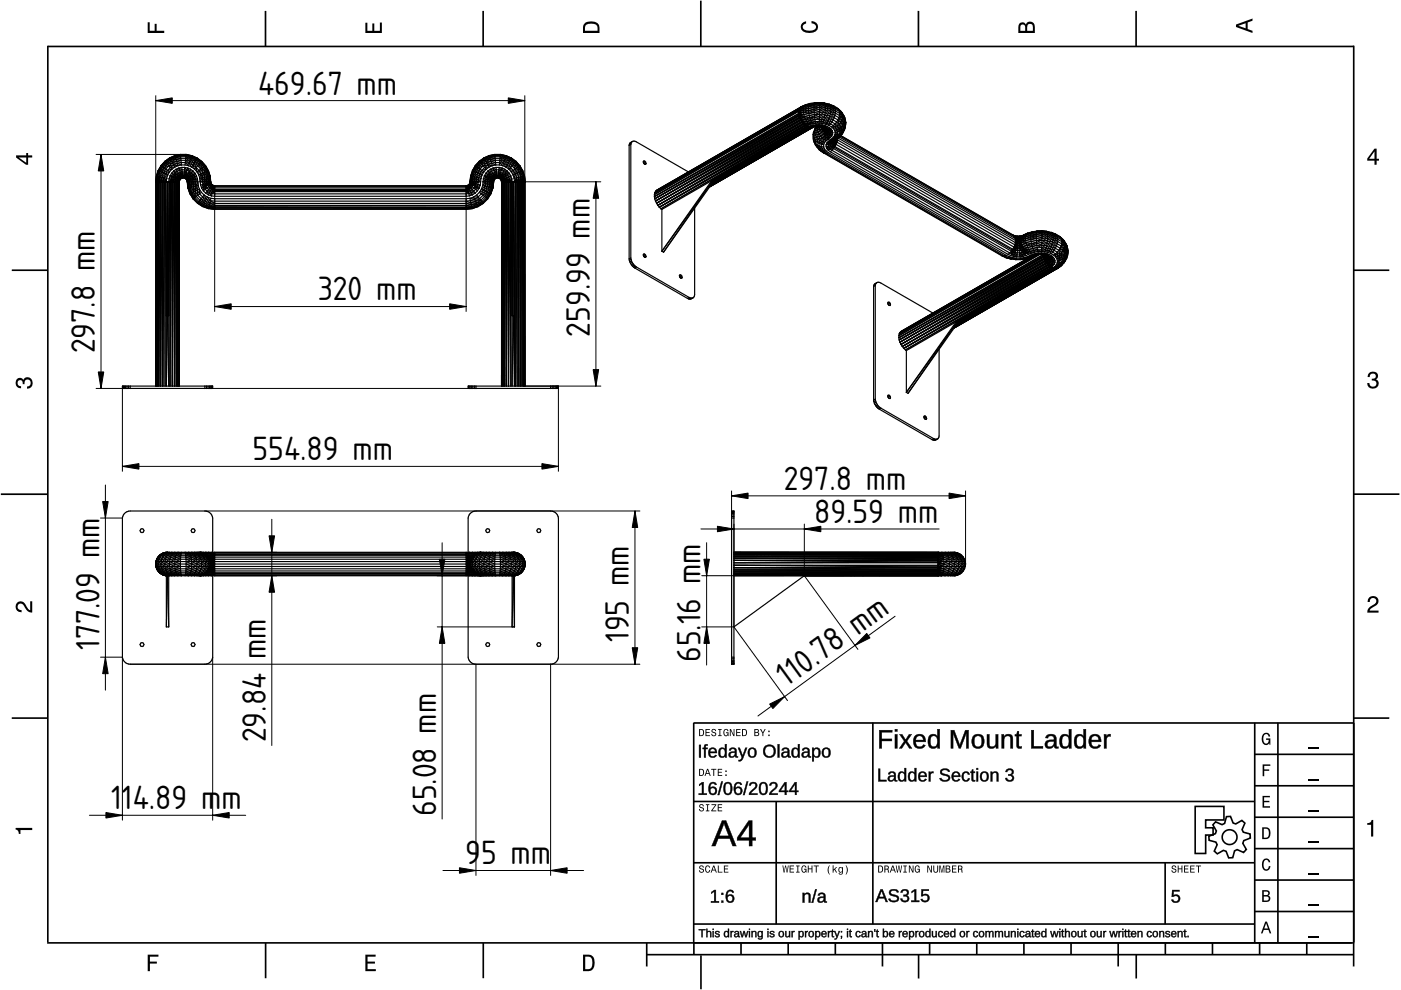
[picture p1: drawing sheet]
<svg xmlns="http://www.w3.org/2000/svg" width="297mm" height="210mm" viewBox="0 0 297 210" stroke-linecap="round" stroke-linejoin="round" font-family="sans-serif">
<defs><g id="words">
<g font-size="6.7">
<text x="54.7" y="20">469.67 mm</text>
<text x="67.4" y="63.7">320 mm</text>
<text x="125.1" y="71.4" transform="rotate(-90 125.1 71.4)">259.99 mm</text>
<text x="20.1" y="74.9" transform="rotate(-90 20.1 74.9)">297.8 mm</text>
<text x="53.6" y="97.6">554.89 mm</text>
<text x="166.2" y="103.8">297.8 mm</text>
<text x="172.6" y="110.9">89.59 mm</text>
<text x="21.1" y="137.8" transform="rotate(-90 21.1 137.8)">177.09 mm</text>
<text x="133.3" y="136.2" transform="rotate(-90 133.3 136.2)">195 mm</text>
<text x="56.3" y="139.8" transform="rotate(-90 56.3 139.8)">mm</text>
<text x="148.5" y="140.4" transform="rotate(-90 148.5 140.4)">65.16 mm</text>
<text x="170.6" y="143.1" transform="rotate(-36 170.6 143.1)">0.78 mm</text>
<text x="166.9" y="145.7" transform="rotate(-36 166.9 145.7)">1</text>
<text x="56.3" y="157.4" transform="rotate(-90 56.3 157.4)">29.84</text>
<text x="23.6" y="171.6">114.89 m</text>
<text x="46.9" y="171.6">m</text>
<text x="92.5" y="173" transform="rotate(-90 92.5 173)">65.08 mm</text>
<text x="98.6" y="183.3">9</text>
<text x="102" y="183.3">5 mm</text>
</g>
</g></defs>
<g fill="none" stroke="#000" stroke-width=".35">
<path d="M10.1 9.9h277M10.1 9.7v190.1M56.3 2.3v7.5M102.4 2.3v7.5M148.6 .1v9.8M194.7 2.3v7.5M240.9 2.3v7.5M287 9.7v195.2M2.5 57.3h7.5M287.1 57.3h7.5M.2 104.8h10M287 104.8h9.7"/>
<path d="M2.5 152.3h7.5M147 153.3h140.1M147.1 153.3v46.7M185.1 153.2v42.8M266 159.9h21M266 153.3v46.7M270.9 153.3v46.7M287.1 152.3h7.5M147 169.9h119M164.6 169.9v26M266 179.9h21M266 173.3h21"/>
<path d="M266 166.6h21M10 199.9h277.1M56.3 199.9v7.5M102.5 199.9v7.5M137.1 199.9v5M147 195.9h119M147 182.9h119M147.1 199.9v2.5M157.1 199.9v2.5M167.1 199.9v2.5M177.1 199.9v2.5M187.1 199.9v5"/>
<path d="M197.1 199.9v2.5M207.1 199.9v2.5M217.1 199.9v2.5M227.1 199.9v2.5M237.1 199.9v5M247 182.9v13M247.1 199.9v2.5M257.1 199.9v2.5M266 193.3h21M266 186.6h21M267.1 199.9v2.5M277.1 199.9v2.5"/>
<path d="M137.1 202.4h150M148.6 202.6v7.2M194.8 202.4v5.1M240.9 202.4v5.1"/>
</g>
<g fill="#000">
<path d="M31.3 4.7h.4v1.8h1.1v-1.4h.4v1.4h1.6v.5h-3.5z" fill-rule="evenodd"/>
<path d="M77.5 4.8h.4v1.7h1v-1.5h.5v1.5h1.1v-1.7h.5v2.2h-3.5z" fill-rule="evenodd"/>
<path d="M124 4.9a2.19 2.19 0 0 0-.4 2.1h3.5v-1.2a1.42 1.42 0 0 0-1.7-1.3zM124.3 5.2a2.14 2.14 0 0 1 2.3 .3l.1 1h-2.7l.1-1z" fill-rule="evenodd"/>
<path d="M170.1 4.9l.8-.4v.5a.7 .7 0 0 0-.7 .5 .7 .7 0 0 0 .3 .8 1.69 1.69 0 0 0 2.5-.6 .9 .9 0 0 0-.9-.8v-.5a1.24 1.24 0 0 1 1.3 1.1 1.24 1.24 0 0 1-1 1.4 2.22 2.22 0 0 1-2.5-.7l-.1-.5z" fill-rule="evenodd"/>
<path d="M216.1 5l-.2 .8v1.2h3.5v-1.3a.98 .98 0 0 0-.7-1.1 .98 .98 0 0 0-1.2 .6 .84 .84 0 0 0-1.4-.2zM216.4 5.3a.54 .54 0 0 1 .7-.1 .54 .54 0 0 1 .3 .6v.7h-1.1zM217.9 5.2a.62 .62 0 0 1 .7-.1 .62 .62 0 0 1 .4 .6v.8h-1.2z" fill-rule="evenodd"/>
<path d="M262.1 5.2v.5l3.5 1.3v-.5l-1.1-.3v-1.4l1.1-.4v-.5zM262.6 5.5l1.5-.6v1.1z" fill-rule="evenodd"/>
<path d="M3.4 32.9v.5l2.1 1.5h.5v-1.5h.8v-.5h-.8v-.5h-.4v.5zM4 33.4h1.6v1.1z" fill-rule="evenodd"/>
<path d="M291.4 31.5l-1.5 2.1v.5h1.5v.8h.5v-.8h.5v-.4h-.5v-2.2zM291.4 32.1v1.6h-1.1z" fill-rule="evenodd"/>
<path d="M3.6 80.4a.86 .86 0 0 1 1.4 .1 1.06 1.06 0 0 1 1.2-.5 1.06 1.06 0 0 1 .7 1.2 1.1 1.1 0 0 1-1.2 1.2v-.5a.71 .71 0 0 0 .8-.9 .71 .71 0 0 0-1.3-.1v.6h-.4a.61 .61 0 0 0-.3-.8 .61 .61 0 0 0-.8 .2 .61 .61 0 0 0 .2 .8l.6 .2v.4a1.15 1.15 0 0 1-1.2-.6 1.15 1.15 0 0 1 .3-1.3z" fill-rule="evenodd"/>
<path d="M290.3 79.1a1.08 1.08 0 0 1 1.3-.2 1.08 1.08 0 0 1 .5 1.3l-.4 .2a1.06 1.06 0 0 1 .6 1.3 1.06 1.06 0 0 1-1.2 .7 1.1 1.1 0 0 1-1.2-1.2h.4a.71 .71 0 0 0 1 .8 .71 .71 0 0 0 .1-1.3h-.6v-.4a.61 .61 0 0 0 .8-.3 .61 .61 0 0 0-.2-.8 .61 .61 0 0 0-.8 .2l-.2 .5h-.4z" fill-rule="evenodd"/>
<path d="M3.6 127.8a1.22 1.22 0 0 1 2 .7l.4 .6 .4 .3v-1.9h.4v2.4a1.8 1.8 0 0 1-1.7-1.4 .71 .71 0 0 0-.9-.5 .71 .71 0 0 0-.5 .8 .71 .71 0 0 0 .9 .6v.4a1.18 1.18 0 0 1-1.2-.6 1.18 1.18 0 0 1 .2-1.4z" fill-rule="evenodd"/>
<path d="M290.3 126.7a1.18 1.18 0 0 1 1.9 .3 1.18 1.18 0 0 1-1 1.7l-.5 .3-.3 .5h1.9v.4h-2.4a1.8 1.8 0 0 1 1.4-1.7 .71 .71 0 0 0 .5-.9 .71 .71 0 0 0-.9-.5 .71 .71 0 0 0-.5 .8h-.4z" fill-rule="evenodd"/>
<path d="M148.2 154.6v1.5h.5a.77 .77 0 0 0 .6-.8 .77 .77 0 0 0-.6-.7zM148.4 154.8a.58 .58 0 0 1 .7 .5 .58 .58 0 0 1-.7 .6zM149.6 154.6v1.5h.9v-.2h-.7v-.5h.6v-.2h-.6v-.4h.7v-.2zM151 154.7a.53 .53 0 0 0 0 .6 .53 .53 0 0 0 .6 .2 .32 .32 0 0 1-.3 .5 .32 .32 0 0 1-.3-.4h-.2a.5 .5 0 0 0 .7 .5 .5 .5 0 0 0 .1-.8l-.4-.1a.28 .28 0 0 1-.1-.4 .28 .28 0 0 1 .4-.1 .28 .28 0 0 1 .1 .3h.2a.51 .51 0 0 0-.3-.4 .51 .51 0 0 0-.5 .1zM152.3 154.6v.2h.2v1.1h-.2v.2h.7v-.2h-.3v-1.1h.3v-.2zM153.5 154.7a.81 .81 0 0 0 .5 1.4l.3-.2 .2 .2v-.8h-.6v.1h.4l-.2 .5a.6 .6 0 0 1-.5-.6 .6 .6 0 0 1 .4-.6l.2 .3h.3l-.2-.3a.53 .53 0 0 0-.8 0zM154.7 154.6v1.5h.2v-1.3l.6 1.3h.2v-1.5h-.2v1.2l-.5-1.2zM156.1 154.6v1.5h.9v-.2h-.7v-.5h.6v-.2h-.6v-.4h.7v-.2zM157.3 154.6v1.5h.5a.77 .77 0 0 0 .6-.8 .77 .77 0 0 0-.6-.7zM157.5 154.8a.57 .57 0 0 1 .7 .5 .57 .57 0 0 1-.7 .6zM159.9 154.6v1.5h.6a.42 .42 0 0 0 .5-.3 .42 .42 0 0 0-.3-.5l.2-.2-.1-.4zM160.1 154.8h.3a.23 .23 0 0 1 .3 .2 .23 .23 0 0 1-.3 .2h-.3zM160.1 155.4h.4a.26 .26 0 0 1 .3 .2 .26 .26 0 0 1-.3 .3h-.4zM161.1 154.6l.5 .9v.6h.2v-.6l.5-.9h-.2l-.4 .7-.3-.7zM162.9 155.8v.3h.3v-.3zM162.9 154.9v.3h.3v-.3z" fill-rule="evenodd"/>
<path d="M267.8 155.7a.85 .85 0 0 1 .9-.3 .85 .85 0 0 1 .6 .8h-.3l-.1-.3a.49 .49 0 0 0-.4-.3 .49 .49 0 0 0-.5 .3 1.2 1.2 0 0 0 .4 1.8 .66 .66 0 0 0 .6-.8h-.6v-.3h.9v1.3h-.1l-.1-.3-.3 .3a.85 .85 0 0 1-1.2-.7v-1.1z" fill-rule="evenodd"/>
<path d="M3.3 175.5h3.5v.5h-2.5v.8h-.3a.77 .77 0 0 0-.7-.9z" fill-rule="evenodd"/>
<path d="M148.4 170.6a.53 .53 0 0 0 0 .6 .53 .53 0 0 0 .6 .2 .32 .32 0 0 1-.3 .5 .32 .32 0 0 1-.3-.4h-.2a.5 .5 0 0 0 .7 .6 .5 .5 0 0 0 .1-.9l-.4-.1a.28 .28 0 0 1-.1-.4 .28 .28 0 0 1 .4-.1 .28 .28 0 0 1 .1 .4h.2a.51 .51 0 0 0-.3-.5 .51 .51 0 0 0-.5 .1zM149.7 170.5v.2h.2v1.1h-.2v.2h.7v-.2h-.3v-1.1h.3v-.2zM150.8 170.5v.2h.8l-.8 1.3h1.1v-.2h-.9l.9-1.3zM152.2 170.5v1.5h.9v-.2h-.7v-.5h.6v-.1h-.6v-.5h.7v-.2z" fill-rule="evenodd"/>
<path d="M148.2 163v1.5h.5a.77 .77 0 0 0 .6-.7 .77 .77 0 0 0-.6-.8zM148.4 163.2a.58 .58 0 0 1 .7 .6 .58 .58 0 0 1-.7 .5zM149.9 163l-.5 1.5h.2l.1-.4h.6l.2 .4h.2l-.6-1.5zM150 163.2l.3 .7h-.5zM150.8 163v.2h.4v1.3h.2v-1.3h.5v-.2zM152.2 163v1.5h.9v-.2h-.7v-.5h.6v-.2h-.6v-.4h.7v-.2zM153.8 164.2v.3h.3v-.3zM153.8 163.4v.3h.3v-.3z" fill-rule="evenodd"/>
<path d="M267.7 168.7h1.5v.3h-1.2v.8h1.1v.3h-1.1v.8h1.3v.3h-1.6z" fill-rule="evenodd"/>
<path d="M267.7 162.1h1.6v.3h-1.3v.7h1.1v.3h-1.1v1.2h-.3z" fill-rule="evenodd"/>
<path d="M267.6 175.4v2.5h.8a1.37 1.37 0 0 0 .7-2.2 1.56 1.56 0 0 0-1.5-.3zM267.9 175.7a.98 .98 0 0 1 1.2 .7 .98 .98 0 0 1-.7 1.2h-.5z" fill-rule="evenodd"/>
<path d="M289.9 174.5a.77 .77 0 0 0 .9-.7h.4v3.6h-.5v-2.5h-.8z" fill-rule="evenodd"/>
<path d="M148.4 183.6a.53 .53 0 0 0 0 .6 .53 .53 0 0 0 .6 .2 .32 .32 0 0 1-.3 .5 .32 .32 0 0 1-.3-.4h-.2a.5 .5 0 0 0 .7 .6 .5 .5 0 0 0 .1-.9l-.4-.1a.28 .28 0 0 1-.1-.4 .28 .28 0 0 1 .4-.1 .28 .28 0 0 1 .1 .4h.2a.51 .51 0 0 0-.3-.5 .51 .51 0 0 0-.5 .1zM149.6 183.7l-.1 .2a.67 .67 0 0 0 .1 .9 .67 .67 0 0 0 .8 .1l.2-.4h-.2l-.2 .3a.6 .6 0 0 1-.5-.5 .6 .6 0 0 1 .5-.6l.2 .3h.2l-.2-.4a.5 .5 0 0 0-.8 .1zM151.2 183.5l-.5 1.5h.2l.1-.4h.6l.2 .4h.2l-.6-1.5zM151.3 183.7l.3 .7h-.5zM152.2 183.5v1.5h1v-.2h-.8v-1.3zM153.5 183.5v1.5h.9v-.2h-.7v-.5h.6v-.2h-.6v-.4h.7v-.2z" fill-rule="evenodd"/>
<path d="M165.9 183.5l.2 1.5h.2l.3-1.3 .2 1.3h.2l.2-1.5h-.1l-.2 1.3-.2-1.3h-.2l-.2 1.3-.2-1.3zM167.4 183.5v1.5h1v-.2h-.8v-.5h.7v-.2h-.7v-.4h.7v-.2zM168.8 183.5v.2h.3v1.1h-.3v.2h.7v-.2h-.2v-1.1h.2v-.2zM170 183.7a.82 .82 0 0 0 .6 1.3l.3-.2 .1 .2v-.8h-.5v.2h.3l-.2 .4a.6 .6 0 0 1-.5-.5 .6 .6 0 0 1 .5-.6l.2 .3h.2l-.2-.4a.53 .53 0 0 0-.8 .1zM171.3 183.5v1.5h.2v-.7h.6v.7h.2v-1.5h-.2v.6h-.6v-.6zM172.5 183.5v.2h.5v1.3h.2v-1.3h.4v-.2zM175.8 183.5a1.35 1.35 0 0 0 .2 1.9 1.84 1.84 0 0 1 0-1.9zM176.5 183.5v1.5h.2v-.4l.2-.2 .4 .6h.2l-.4-.7 .4-.5h-.2l-.6 .6v-.9zM177.9 184a.59 .59 0 0 0-.2 .7 .59 .59 0 0 0 .7 .3l.1-.2a.31 .31 0 0 1-.1 .5 .31 .31 0 0 1-.4-.2h-.2a.47 .47 0 0 0 .5 .4 .47 .47 0 0 0 .4-.5v-1.2h-.2v.2l-.3-.2zM178 184.1l.1-.1a.42 .42 0 0 1 .4 .4 .42 .42 0 0 1-.4 .5l-.1-.3zM179.3 183.5a1.85 1.85 0 0 1 0 1.9 1.22 1.22 0 0 0 0-1.9z" fill-rule="evenodd"/>
<path d="M186.2 183.5v1.5h.5a.77 .77 0 0 0 .6-.7 .77 .77 0 0 0-.6-.8zM186.4 183.7a.58 .58 0 0 1 .6 .6 .58 .58 0 0 1-.6 .5zM187.5 183.5v1.5h.2v-.6a.45 .45 0 0 1 .5 .1 .45 .45 0 0 1 .1 .5h.2l-.2-.7a.42 .42 0 0 0 .1-.5 .42 .42 0 0 0-.4-.3zM187.7 183.7h.3a.26 .26 0 0 1 .3 .2 .26 .26 0 0 1-.4 .3h-.2zM189.2 183.5l-.6 1.5h.2l.2-.4h.6l.1 .4h.2l-.5-1.5zM189.3 183.7l.2 .7h-.4zM189.9 183.5l.3 1.5h.2l.2-1.3 .2 1.3h.2l.3-1.5h-.2l-.2 1.3-.2-1.3h-.2l-.2 1.3-.2-1.3zM191.5 183.5v.2h.3v1.1h-.3v.2h.8v-.2h-.3v-1.1h.3v-.2zM192.7 183.5v1.5h.2v-1.2l.6 1.2h.2v-1.5h-.2v1.2l-.6-1.2zM194.1 183.7a.81 .81 0 0 0 .5 1.3l.3-.2 .1 .2v-.8h-.5v.2h.3l-.2 .4a.6 .6 0 0 1-.5-.5 .6 .6 0 0 1 .5-.6l.2 .3h.2l-.2-.4a.53 .53 0 0 0-.7 .1zM196.6 183.5v1.5h.2v-1.2l.6 1.2h.2v-1.5h-.2v1.2l-.6-1.2zM197.9 183.5v.9a.52 .52 0 0 0 .5 .6 .52 .52 0 0 0 .5-.6v-.9h-.2v.9a.33 .33 0 0 1-.3 .5 .33 .33 0 0 1-.3-.5v-.9zM199.2 183.5v1.5h.1v-1.4l.3 1.4h.2l.3-1.4v1.4h.1v-1.5h-.2l-.3 1.3-.3-1.3zM200.5 183.5v1.5h.6a.42 .42 0 0 0 .4-.3 .42 .42 0 0 0-.2-.5l.2-.2-.1-.4zM200.7 183.7h.3a.23 .23 0 0 1 .3 .2 .23 .23 0 0 1-.3 .2h-.3zM200.7 184.3h.3a.26 .26 0 0 1 .3 .3 .26 .26 0 0 1-.3 .2h-.3zM201.8 183.5v1.5h1v-.2h-.8v-.5h.7v-.2h-.7v-.4h.8v-.2zM203.1 183.5v1.5h.2v-.6a.45 .45 0 0 1 .5 .1 .45 .45 0 0 1 .1 .5h.2l-.2-.7a.42 .42 0 0 0 .1-.5 .42 .42 0 0 0-.4-.3zM203.3 183.7h.3a.26 .26 0 0 1 .3 .2 .26 .26 0 0 1-.4 .3h-.2z" fill-rule="evenodd"/>
<path d="M248.5 183.6a.53 .53 0 0 0 0 .6 .53 .53 0 0 0 .6 .2 .32 .32 0 0 1-.2 .5 .32 .32 0 0 1-.3-.4h-.2a.5 .5 0 0 0 .6 .6 .5 .5 0 0 0 .2-.9l-.4-.1a.28 .28 0 0 1-.1-.4 .28 .28 0 0 1 .3-.1 .28 .28 0 0 1 .2 .4h.2a.51 .51 0 0 0-.3-.5 .51 .51 0 0 0-.6 .1zM249.7 183.5v1.5h.2v-.7h.6v.7h.2v-1.5h-.2v.6h-.6v-.6zM251 183.5v1.5h1v-.2h-.8v-.5h.7v-.2h-.7v-.4h.8v-.2zM252.3 183.5v1.5h1v-.2h-.8v-.5h.7v-.2h-.7v-.4h.8v-.2zM253.5 183.5v.2h.5v1.3h.2v-1.3h.5v-.2z" fill-rule="evenodd"/>
<path d="M268.3 195.4l-1 2.5h.4l.2-.7h1l.3 .7h.3l-.9-2.5zM268.4 195.8l.4 1.1h-.7z" fill-rule="evenodd"/>
<path d="M267.6 188.7v2.5h1a.7 .7 0 0 0 .7-.5 .7 .7 0 0 0-.4-.8 .61 .61 0 0 0 .3-.8 .61 .61 0 0 0-.7-.4zM267.9 189h.6a.38 .38 0 0 1 .4 .4 .38 .38 0 0 1-.5 .4h-.5zM267.9 190.1h.6a.44 .44 0 0 1 .5 .4 .44 .44 0 0 1-.5 .4h-.6z" fill-rule="evenodd"/>
<path d="M267.8 182.3a.85 .85 0 0 1 .9-.3 .85 .85 0 0 1 .6 .8h-.3l-.1-.2a.47 .47 0 0 0-.4-.3 .47 .47 0 0 0-.4 .3 1.21 1.21 0 0 0 .4 1.7 .64 .64 0 0 0 .5-.7h.4a.89 .89 0 0 1-.8 1 .89 .89 0 0 1-1-.7v-1.1z" fill-rule="evenodd"/>
<path d="M31.3 202.4h2.3v.4h-1.8v1.1h1.5v.4h-1.5v1.6h-.5z" fill-rule="evenodd"/>
<path d="M77.5 202.4h2.1v.4h-1.7v1.1h1.6v.4h-1.6v1.2h1.8v.4h-2.2z" fill-rule="evenodd"/>
<path d="M123.6 202.4v3.5h1.2a1.42 1.42 0 0 0 1.3-1.7 1.38 1.38 0 0 0-1.3-1.8zM124.1 202.8l1 .1a1.89 1.89 0 0 1 0 2.5l-1 .1z" fill-rule="evenodd"/>
</g>
<path d="M277.3 158.6h2.2M277.3 178.6h2.2M277.3 172h2.2M277.3 165.3h2.2M277.3 198.6h2.2M277.3 192h2.2M277.3 185.3h2.2" fill="none" stroke="#000" stroke-width=".25"/>
<g fill="#000">
<path d="M248.5 188.7h1.6v.3h-1.3v.8a.91 .91 0 0 1 1.2 .2 .91 .91 0 0 1-.1 1.3 .91 .91 0 0 1-1.2-.1l-.3-.4 .3-.1a.59 .59 0 0 0 .9 .3 .59 .59 0 0 0 .1-.9 .59 .59 0 0 0-.9 0h-.4z"/>
<path d="M186.4 154.8h2.8v.4h-2.3v1.5h2.2v.4h-2.2v1.6h-.5zM189.7 155.7h.5v3h-.5zM189.7 154.6h.5v.5h-.5zM190.7 155.7h.6l.7 1.2 .7-1.2h.6l-1 1.4 1 1.6h-.5l-.8-1.3-.8 1.3h-.5l1-1.6zM194 156a1.34 1.34 0 0 1 1.6-.2 1.34 1.34 0 0 1 .7 1.5h-2.1a.86 .86 0 0 0 .5 1 .86 .86 0 0 0 1-.4l.5 .1a1.4 1.4 0 0 1-1.8 .6 1.4 1.4 0 0 1-.7-1.8zM194.4 156.3l-.2 .6h1.6a.79 .79 0 0 0-.5-.8 .79 .79 0 0 0-.9 .2zM197.1 155.9a1.05 1.05 0 0 1 1.6 .3v-1.6h.5v4.1h-.4v-.5a1.13 1.13 0 0 1-1.5 .4 1.13 1.13 0 0 1-.6-1.4l.1-.6zM197.6 156.1a1.73 1.73 0 0 0 .1 2.2h.2a.9 .9 0 0 0 .8-1.2 .82 .82 0 0 0-.2-.9 .82 .82 0 0 0-.9-.1zM201.6 154.8h.7l1.2 3.3 1.2-3.3h.6v3.9h-.4v-3.4l-1.2 3.4h-.4l-1.2-3.4v3.4h-.5zM206.5 155.9a1.39 1.39 0 0 1 1.7 0 1.39 1.39 0 0 1 .4 1.6 1.32 1.32 0 0 1-1.4 1.2 1.32 1.32 0 0 1-1.2-1.5l.1-.6zM206.9 156.1a1.58 1.58 0 0 0 .2 2.2h.2a.88 .88 0 0 0 .9-1.1 .85 .85 0 0 0-.3-1 .85 .85 0 0 0-1-.1zM209.3 155.7h.5v1.9a.71 .71 0 0 0 .7 .8 .71 .71 0 0 0 .6-1v-1.7h.5v3h-.4l-.1-.5a.99 .99 0 0 1-1.1 .5 .99 .99 0 0 1-.7-1zM212.4 155.7h.4l.1 .5a.99 .99 0 0 1 1.1-.5 .99 .99 0 0 1 .7 1v2h-.5v-1.9a.71 .71 0 0 0-.7-.8 .71 .71 0 0 0-.6 .9v1.8h-.5zM215.7 155.1h.3v.6h.6v.4h-.6v2l.2 .2h.4v.3l-.3 .1a.6 .6 0 0 1-.8-.7v-1.9h-.3v-.4h.3zM218.7 154.8h.5v3.4h1.9v.5h-2.4zM222 155.9a1.17 1.17 0 0 1 1.2-.3 1.17 1.17 0 0 1 .8 1v1.5l.1 .2h.3v.3a.59 .59 0 0 1-.6 .1 .59 .59 0 0 1-.3-.6 1 1 0 0 1-1.2 .6 1 1 0 0 1-.7-1.1l.4-.6 1.5-.1a.67 .67 0 0 0-.5-.9 .67 .67 0 0 0-.8 .5h-.5zM222.3 157.4a.61 .61 0 0 0 0 .9 .61 .61 0 0 0 1-.3l.2-.8zM225 155.9a1.05 1.05 0 0 1 1.6 .3v-1.6h.5v4.1h-.4l-.1-.5a1.13 1.13 0 0 1-1.4 .4 1.13 1.13 0 0 1-.6-1.4l.1-.6zM225.4 156.1a1.73 1.73 0 0 0 .2 2.2h.2a.9 .9 0 0 0 .8-1.2 .82 .82 0 0 0-.2-.9 .82 .82 0 0 0-1-.1zM228.1 155.9a1.05 1.05 0 0 1 1.6 .3v-1.6h.5v4.1h-.4v-.5a1.13 1.13 0 0 1-1.5 .4 1.13 1.13 0 0 1-.6-1.4l.1-.6zM228.6 156.1a1.73 1.73 0 0 0 .1 2.2h.2a.9 .9 0 0 0 .8-1.2 .82 .82 0 0 0-.2-.9 .82 .82 0 0 0-.9-.1zM231.2 156a1.34 1.34 0 0 1 1.6-.2 1.34 1.34 0 0 1 .7 1.5h-2.1a.86 .86 0 0 0 .5 1 .86 .86 0 0 0 1-.4l.5 .1a1.4 1.4 0 0 1-1.8 .6 1.4 1.4 0 0 1-.7-1.8zM231.6 156.3l-.2 .6h1.6a.79 .79 0 0 0-.5-.8 .79 .79 0 0 0-.9 .2zM234.1 155.7h.4l.1 .6a.71 .71 0 0 1 .9-.6v.4a.74 .74 0 0 0-.8 .2 .74 .74 0 0 0-.1 .8v1.6h-.5z"/>
<path d="M186.4 154.8h2.8v.5l-2.3-.1v1.5l2.2-.1v.5h-2.2l.1 1.6h-.6zM186.4 154.8v3.9h.5v-1.6h2.2v-.4h-2.2v-1.5h2.3v-.4zM189.7 155.7h.6v3h-.6zM189.7 155.7v3h.5v-3zM189.7 154.6h.6v.5h-.6zM189.7 154.6v.5h.5v-.5zM190.6 155.7h.7l.7 1.2 .7-1.2h.7l-1.1 1.4 1.1 1.6h-.6l-.8-1.3-.8 1.3h-.6l1.1-1.6zM190.7 155.7l1.1 1.4-1.1 1.6h.5l.8-1.3 .8 1.3h.5l-1.1-1.6 1.1-1.4h-.6l-.7 1.2-.7-1.2zM193.9 156a1.36 1.36 0 0 1 1.7-.3 1.36 1.36 0 0 1 .7 1.6h-2.1a.84 .84 0 0 0 .5 .9 .84 .84 0 0 0 1.1-.4l.4 .2a1.44 1.44 0 0 1-1.8 .6 1.44 1.44 0 0 1-.8-1.8zM194 156.1a1.53 1.53 0 0 0-.2 1.7 1.53 1.53 0 0 0 1.6 .8l.8-.5-.5-.2a.78 .78 0 0 1-1.2 .4l-.3-.4-.1-.7 2.1 .1a1.3 1.3 0 0 0-.6-1.5 1.3 1.3 0 0 0-1.6 .3zM194.4 156.3l-.2 .6h1.5a.75 .75 0 0 0-.4-.8 .75 .75 0 0 0-.9 .2zM194.4 156.2a.81 .81 0 0 1 .9-.2 .81 .81 0 0 1 .5 1h-1.7zM197.1 155.9a1.02 1.02 0 0 1 1.6 .3v-1.6h.6v4.1h-.6v-.5a1.03 1.03 0 0 1-1.7 .2l-.3-.8a2.16 2.16 0 0 1 .4-1.7zM197.2 155.9a1.91 1.91 0 0 0 .3 2.7 1.17 1.17 0 0 0 1.3-.5v.6h.4v-4.1h-.5v1.6a.98 .98 0 0 0-1.5-.3zM197.6 156.2a1.71 1.71 0 0 0 .1 2.1h.5a1.41 1.41 0 0 0 0-2.2zM197.5 156.1a.86 .86 0 0 1 1 .1 .86 .86 0 0 1 .3 .9 .86 .86 0 0 1-.3 1.1 .86 .86 0 0 1-1.1-.1l-.2-1.3zM201.6 154.8h.7l1.2 3.3 1.1-3.3h.8v3.9h-.6l.1-3.4-.1 .5-1.1 2.9h-.4l-1.3-3.4 .1 3.4h-.5zM201.6 154.8v3.9h.5v-3.4l1.2 3.4h.4l1.2-3.4v3.4h.4v-3.9h-.6l-1.2 3.3-1.2-3.3zM206.5 155.9a1.44 1.44 0 0 1 1.7 0 1.44 1.44 0 0 1 .5 1.6 1.36 1.36 0 0 1-1.5 1.2 1.36 1.36 0 0 1-1.2-1.5v-.6zM206.5 155.9a1.56 1.56 0 0 0-.4 1.7 1.56 1.56 0 0 0 1.2 1.1 1.33 1.33 0 0 0 1.3-1.9 1.25 1.25 0 0 0-.7-1.1 1.25 1.25 0 0 0-1.4 .2zM206.9 156.2a1.54 1.54 0 0 0 .2 2.1h.2a.84 .84 0 0 0 .8-1.1 .81 .81 0 0 0-.2-1 .81 .81 0 0 0-1 0zM206.9 156.1a.9 .9 0 0 1 1 .1 .9 .9 0 0 1 .3 1 .9 .9 0 0 1-.8 1.2 .9 .9 0 0 1-.9-1.2l.1-.7zM209.2 155.7h.6v1.9a.66 .66 0 0 0 .7 .7 .66 .66 0 0 0 .6-.9v-1.7h.6v3h-.6v-.5a1 1 0 0 1-1.1 .5 1 1 0 0 1-.8-1zM209.3 155.7v2a.97 .97 0 0 0 .8 .9 .97 .97 0 0 0 1-.5l.1 .6h.4v-3h-.5l.1 1.7a.75 .75 0 0 1-.7 1 .75 .75 0 0 1-.8-.8l.1-1.9zM212.3 155.7h.6v.5a1 1 0 0 1 1.1-.6 1 1 0 0 1 .8 1.1v2h-.6v-1.9a.66 .66 0 0 0-.7-.7 .66 .66 0 0 0-.6 .8v1.8h-.6zM212.4 155.7v3h.5l-.1-1.8a.75 .75 0 0 1 .7-.9 .75 .75 0 0 1 .8 .8l-.1 1.9h.5v-2a.97 .97 0 0 0-.7-1 .97 .97 0 0 0-1.1 .6l-.1-.6zM215.7 155h.4l-.1 .7h.6v.4h-.6l.1 2 .1 .1h.5v.4a.79 .79 0 0 1-1.2-.6v-1.9h-.4v-.4h.4zM215.7 155.1l-.1 .7-.4-.1v.4l.4-.1v2a.65 .65 0 0 0 .3 .6 .65 .65 0 0 0 .7 0v-.3h-.4l-.2-.4v-1.9l.6 .1v-.4l-.6 .1v-.7zM218.6 154.8h.6v3.4h2v.5h-2.6zM218.7 154.8v3.9h2.4v-.5l-2 .1 .1-3.5zM221.9 155.9a1.26 1.26 0 0 1 2.1 .7v1.5l.1 .2h.3v.3a.6 .6 0 0 1-.6 .1 .6 .6 0 0 1-.3-.6 1.03 1.03 0 0 1-1.3 .7 1.03 1.03 0 0 1-.7-1.3 1.03 1.03 0 0 1 1.3-.7l.6 .1a.64 .64 0 0 0-.4-.8 .64 .64 0 0 0-.8 .4h-.6zM222.1 155.9l-.4 .6h.5a.62 .62 0 0 1 .4-.6 .62 .62 0 0 1 .6 .2l.2 .2 .1 .6h-.7a.94 .94 0 0 0-1.2 .5 .94 .94 0 0 0 .5 1.2 .94 .94 0 0 0 1.2-.3l.2-.3a.55 .55 0 0 0 .3 .6 .55 .55 0 0 0 .6 0v-.3l-.3 .1-.2-.3v-1.5a1.12 1.12 0 0 0-.7-.9 1.12 1.12 0 0 0-1.1 .2zM222.3 157.4a.57 .57 0 0 0 .1 .9 .57 .57 0 0 0 .8-.3l.3-.8zM222.2 157.3l1.3-.1a.85 .85 0 0 1-.4 1 .85 .85 0 0 1-1.1-.2zM225 155.9a1.02 1.02 0 0 1 1.6 .3v-1.6h.6v4.1h-.6v-.5a1.03 1.03 0 0 1-1.7 .2l-.3-.8a2.16 2.16 0 0 1 .4-1.7zM225.1 155.9a1.91 1.91 0 0 0 .3 2.7 1.17 1.17 0 0 0 1.3-.5v.6h.4v-4.1h-.5v1.6a.98 .98 0 0 0-1.5-.3zM225.5 156.2a1.71 1.71 0 0 0 .1 2.1h.5a1.41 1.41 0 0 0 0-2.2zM225.4 156.1a.86 .86 0 0 1 1 .1 .86 .86 0 0 1 .3 .9 .86 .86 0 0 1-.3 1.1 .86 .86 0 0 1-1.1-.1l-.2-1.3zM228.1 155.9a1.02 1.02 0 0 1 1.6 .3v-1.6h.6v4.1h-.6v-.5a1.03 1.03 0 0 1-1.7 .2l-.3-.8a2.16 2.16 0 0 1 .4-1.7zM228.2 155.9a1.91 1.91 0 0 0 .3 2.7 1.17 1.17 0 0 0 1.3-.5v.6h.4v-4.1h-.5v1.6a.98 .98 0 0 0-1.5-.3zM228.6 156.2a1.71 1.71 0 0 0 .1 2.1h.5a1.41 1.41 0 0 0 0-2.2zM228.5 156.1a.86 .86 0 0 1 1 .1 .86 .86 0 0 1 .3 .9 .86 .86 0 0 1-.3 1.1 .86 .86 0 0 1-1.1-.1l-.2-1.3zM231.1 156a1.36 1.36 0 0 1 1.7-.3 1.36 1.36 0 0 1 .7 1.6h-2.1a.84 .84 0 0 0 .5 .9 .84 .84 0 0 0 1.1-.4l.4 .2a1.44 1.44 0 0 1-1.8 .6 1.44 1.44 0 0 1-.8-1.8zM231.2 156.1a1.53 1.53 0 0 0-.2 1.7 1.53 1.53 0 0 0 1.6 .8l.8-.5-.5-.2a.78 .78 0 0 1-1.2 .4l-.3-.4-.1-.7 2.1 .1a1.3 1.3 0 0 0-.6-1.5 1.3 1.3 0 0 0-1.6 .3zM231.6 156.3l-.2 .6h1.5a.75 .75 0 0 0-.4-.8 .75 .75 0 0 0-.9 .2zM231.6 156.2a.81 .81 0 0 1 .9-.2 .81 .81 0 0 1 .5 1h-1.7zM234 155.7h.6v.6a.65 .65 0 0 1 .9-.6v.5a.69 .69 0 0 0-.7 .2 .69 .69 0 0 0-.2 .7v1.6h-.6zM234.1 155.7v3h.5l-.1-1.6a.74 .74 0 0 1 .2-.8 .74 .74 0 0 1 .8-.2v-.4a.96 .96 0 0 0-1 .7v-.7z"/>
<path d="M148.2 166.3l.7-.5h.3v2.4h.7v.4h-1.8v-.4h.7l.1-2-.7 .5zM148.2 166.3l.1 .3 .6-.5v2.2l-.7-.1v.3h1.6v-.3l-.7 .1 .1-2.4h-.3zM150.6 165.9a.77 .77 0 0 1 .8-.1 .77 .77 0 0 1 .5 .6l-.3 .1a.53 .53 0 0 0-.7-.3 .53 .53 0 0 0-.3 .6v.3a.78 .78 0 0 1 .7-.4 .78 .78 0 0 1 .6 .5 .95 .95 0 0 1-.6 1.4 .95 .95 0 0 1-1.1-1v-1zM150.7 166a1.73 1.73 0 0 0 .2 2.5 .84 .84 0 0 0 1.1-1 .84 .84 0 0 0-1.5-.4 .72 .72 0 0 1 .2-.8 .72 .72 0 0 1 .8-.1l.1 .2h.3a.76 .76 0 0 0-1.2-.4zM150.6 167.6a.53 .53 0 0 0 1 0 .53 .53 0 0 0-1 0zM150.4 167.7a.65 .65 0 0 1 1.3 0 .65 .65 0 0 1-1.3 0zM152.9 165.7h.4l-.8 2.9h-.4zM152.9 165.7l-.7 2.9h.3l.7-2.8zM153.8 165.9a1.04 1.04 0 0 1 1.2 .1 1.04 1.04 0 0 1 .3 1.2 1.01 1.01 0 0 1-.4 1.2 1.01 1.01 0 0 1-1.3-.2 2.22 2.22 0 0 1 .2-2.3zM153.8 166a1.81 1.81 0 0 0 .2 2.5 1 1 0 0 0 1.2-1.3 .97 .97 0 0 0-.3-1.1 .97 .97 0 0 0-1.1-.1zM154 166.2a1.79 1.79 0 0 0 .1 2h.4a1.62 1.62 0 0 0 0-2zM154 166.2l.5-.1a1.65 1.65 0 0 1 0 2.2h-.4a1.69 1.69 0 0 1-.1-2.1zM156 165.9a.77 .77 0 0 1 .8-.1 .77 .77 0 0 1 .5 .6l-.3 .1a.53 .53 0 0 0-.7-.3 .53 .53 0 0 0-.3 .6l-.1 .3a.78 .78 0 0 1 .7-.4 .78 .78 0 0 1 .7 .5 .95 .95 0 0 1-.6 1.4 .95 .95 0 0 1-1.1-1v-1zM156.1 166a1.73 1.73 0 0 0 .2 2.5 .84 .84 0 0 0 1-1 .84 .84 0 0 0-1.4-.4 .72 .72 0 0 1 .1-.8 .72 .72 0 0 1 .9-.1l.1 .2h.3a.76 .76 0 0 0-1.2-.4zM155.9 167.6a.55 .55 0 0 0 1.1 0 .55 .55 0 0 0-1.1 0zM155.8 167.7a.65 .65 0 0 1 1.3 0 .65 .65 0 0 1-1.3 0zM158.3 165.7h.4l-.8 2.9h-.4zM158.3 165.7l-.7 2.9h.2l.8-2.8zM159.1 166a.9 .9 0 0 1 1.4 .1 .9 .9 0 0 1-.5 1.4l-.8 .7h1.4v.4h-1.8l.1-.6 .6-.6a.75 .75 0 0 0 .4-1.2h-.5l-.2 .4h-.4zM159.1 166l-.3 .5h.4a.56 .56 0 0 1 .9-.3 .56 .56 0 0 1-.2 .9l-.8 .8-.3 .6h1.8v-.3l-1.5 .1 .6-.7a.97 .97 0 0 0 .4-1.7h-.6zM161.3 165.9a1.04 1.04 0 0 1 1.2 .1 1.04 1.04 0 0 1 .3 1.2 1.01 1.01 0 0 1-.4 1.2 1.01 1.01 0 0 1-1.3-.2 2.22 2.22 0 0 1 .2-2.3zM161.3 166a1.81 1.81 0 0 0 .3 2.5 1 1 0 0 0 1.1-1.3 .97 .97 0 0 0-.3-1.1 .97 .97 0 0 0-1.1-.1zM161.5 166.2a1.79 1.79 0 0 0 .2 2h.3a1.62 1.62 0 0 0 0-2zM161.5 166.2l.5-.1a1.65 1.65 0 0 1 0 2.2h-.4a1.69 1.69 0 0 1-.1-2.1zM163.4 166a.9 .9 0 0 1 1.4 .1 .9 .9 0 0 1-.5 1.4l-.8 .7h1.4v.4h-1.8l.1-.6 .6-.6a.75 .75 0 0 0 .4-1.2h-.5l-.2 .4h-.4zM163.4 166l-.3 .5h.4a.56 .56 0 0 1 .9-.3 .56 .56 0 0 1-.2 .9l-.8 .8-.3 .6h1.8v-.3l-1.5 .1 .6-.7a.97 .97 0 0 0 .4-1.7h-.6zM166.4 165.8h.4l-.1 1.8h.5v.4l-.5-.1 .1 .7h-.4v-.7l-1.3 .1v-.4zM166.4 165.9l-1.2 1.8v.2h1.3l-.1 .6h.3v-.6h.4v-.3l-.4 .1v-1.8zM166.4 166.2l-.9 1.5 .9-.1zM166.4 166.2l.1 1.5h-1.1zM168.5 165.8h.4v1.8h.4v.4l-.4-.1v.7h-.4l.1-.7-1.3 .1v-.4zM168.5 165.9l-1.2 1.8v.2h1.3v.6h.3l-.1-.6h.5v-.3l-.5 .1 .1-1.8zM168.5 166.2l-.8 1.5 .9-.1zM168.5 166.2l.1 1.5h-1.1z"/>
<path d="M148.2 166.3l.7-.4h.3v2.3h.6v.3h-1.6v-.3h.6v-2l-.6 .4zM150.6 166l.3-.1a.79 .79 0 0 1 1 .5h-.3a.56 .56 0 0 0-.7-.2 .56 .56 0 0 0-.3 .6v.3a.87 .87 0 0 1 1.2 .1 .87 .87 0 0 1-.1 1.2 .87 .87 0 0 1-1.2-.2 2.08 2.08 0 0 1 .1-2.2zM150.5 167.7a.6 .6 0 0 0 1.2 0 .6 .6 0 0 0-1.2 0zM152.9 165.7h.3l-.7 2.9h-.3zM153.8 166a1 1 0 0 1 1.2 .1 1 1 0 0 1 .2 1.1 .97 .97 0 0 1-.3 1.2 .97 .97 0 0 1-1.3-.2 2.18 2.18 0 0 1 .2-2.2zM154 166.2a1.8 1.8 0 0 0 .1 2h.4a1.64 1.64 0 0 0 0-2.1zM156 166l.3-.1a.79 .79 0 0 1 1 .5h-.3a.56 .56 0 0 0-.7-.2 .56 .56 0 0 0-.4 .6v.3a.87 .87 0 0 1 1.3 .1 .87 .87 0 0 1-.1 1.2 .87 .87 0 0 1-1.3-.2 2.08 2.08 0 0 1 .2-2.2zM155.9 167.7a.58 .58 0 0 0 1.1 0 .58 .58 0 0 0-1.1 0zM158.3 165.7h.3l-.8 2.9h-.3zM159.1 166a.86 .86 0 0 1 1.3 .2 .86 .86 0 0 1-.4 1.2l-.8 .8h1.4v.3h-1.8a2.58 2.58 0 0 1 1.2-1.5 .52 .52 0 0 0-.1-.9 .52 .52 0 0 0-.7 .4h-.4zM161.3 166a1 1 0 0 1 1.2 .1 1 1 0 0 1 .3 1.1 .97 .97 0 0 1-.4 1.2 .97 .97 0 0 1-1.3-.2 2.18 2.18 0 0 1 .2-2.2zM161.5 166.2a1.8 1.8 0 0 0 .2 2h.3a1.64 1.64 0 0 0 0-2.1zM163.4 166a.86 .86 0 0 1 1.4 .2 .86 .86 0 0 1-.5 1.2l-.8 .8h1.4v.3h-1.8a2.58 2.58 0 0 1 1.2-1.5 .52 .52 0 0 0-.1-.9 .52 .52 0 0 0-.7 .4h-.4zM166.4 165.9h.3v1.7h.4v.3h-.4v.6h-.3v-.6h-1.2v-.2zM166.4 166.2l-.9 1.4h.9zM168.5 165.9h.4v1.7h.4v.3h-.4v.6h-.3v-.6h-1.3v-.2zM168.6 166.2l-1 1.4h1z"/>
<path d="M148.2 157.9h.4v2.7h-.4zM148.2 157.9v2.7h.4v-2.7zM149.4 157.9l.7-.1v.3l-.4 .1-.1 .3h.5v.4l-.5-.1 .1 1.8h-.5l.1-1.8-.3 .1v-.4l.3 .1zM149.4 158l-.1 .6h-.3v.2h.3v1.8h.3v-1.8h.4v-.2h-.4a.33 .33 0 0 1 0-.4 .33 .33 0 0 1 .4-.1v-.3zM150.4 158.8a.95 .95 0 0 1 1.2-.2 .95 .95 0 0 1 .4 1.1h-1.4a.57 .57 0 0 0 .4 .6 .57 .57 0 0 0 .7-.3l.3 .1a.89 .89 0 0 1-.7 .6 .89 .89 0 0 1-.9-.3l-.3-.8zM150.4 158.8a1.03 1.03 0 0 0-.1 1.3 1.03 1.03 0 0 0 1.3 .4l.3-.3-.2-.1a.62 .62 0 0 1-.8 .3 .62 .62 0 0 1-.4-.8l1.4 .1a.89 .89 0 0 0-.4-1 .89 .89 0 0 0-1.1 .1zM150.7 159l-.2 .4h1.1l-.3-.6zM150.7 158.9a.57 .57 0 0 1 .7-.1 .57 .57 0 0 1 .2 .6h-1.1zM152.5 158.8a.71 .71 0 0 1 1.2 .1v-1.1h.4v2.8h-.4v-.3a.72 .72 0 0 1-.7 .4 .72 .72 0 0 1-.6-.5l-.1-.6zM152.5 158.8l-.1 .8a.77 .77 0 0 0 .4 .9 .77 .77 0 0 0 1-.3l-.1 .4h.4v-2.8h-.4v1.1a.73 .73 0 0 0-1.2-.1zM152.8 159a.95 .95 0 0 0 .4 1.3 .82 .82 0 0 0 .5-.7 .82 .82 0 0 0-.5-.8zM152.9 158.8a.61 .61 0 0 1 .7 .1 .61 .61 0 0 1 .2 .7 .61 .61 0 0 1-.6 .8 .61 .61 0 0 1-.6-.8zM154.8 158.6a.85 .85 0 0 1 .9-.1 .85 .85 0 0 1 .5 .7v1l.3 .2a.37 .37 0 0 1-.4 .3 .37 .37 0 0 1-.3-.5 .73 .73 0 0 1-.9 .5 .73 .73 0 0 1-.5-.9 .73 .73 0 0 1 1-.5l.4 .1a.44 .44 0 0 0-.3-.6 .44 .44 0 0 0-.6 .3h-.4zM154.8 158.7l-.2 .4h.3a.5 .5 0 0 1 .6-.4 .5 .5 0 0 1 .3 .7h-.4a.66 .66 0 0 0-.9 .5 .66 .66 0 0 0 .5 .8 .66 .66 0 0 0 .8-.5l.3 .4h.4v-.2h-.3l-.1-.2v-1a.77 .77 0 0 0-.5-.6 .77 .77 0 0 0-.8 .1zM155 159.7a.38 .38 0 0 0 0 .6 .38 .38 0 0 0 .6-.1l.2-.6zM155 159.7l.8-.2a.57 .57 0 0 1-.3 .8 .57 .57 0 0 1-.7-.3zM156.4 158.5h.5l.6 1.7 .5-1.7h.5l-.8 2.1a.82 .82 0 0 1-1.2 .8v-.3l.4-.1 .4-.4zM156.5 158.6l.8 2-.3 .5h-.4v.2a.79 .79 0 0 0 1-.7l.8-2h-.4l-.6 1.8-.6-1.8zM158.9 158.7a1.02 1.02 0 0 1 1.2 0 1.02 1.02 0 0 1 .3 1.2 1 1 0 0 1-1.3 .7 1 1 0 0 1-.5-1.4zM158.8 158.8a1.04 1.04 0 0 0-.2 1.2 1.04 1.04 0 0 0 1.1 .6 1.02 1.02 0 0 0 .6-1.3 1.02 1.02 0 0 0-1.2-.7zM159.2 158.9a.9 .9 0 0 0 .3 1.4 .82 .82 0 0 0 .5-.7 .82 .82 0 0 0-.5-.8zM159.1 158.8a.64 .64 0 0 1 .8 .1 .64 .64 0 0 1 .2 .7 .64 .64 0 0 1-.6 .8 .64 .64 0 0 1-.6-.8zM161.7 159.3a1.42 1.42 0 0 1 2.8 0 1.42 1.42 0 0 1-2.8 0zM161.7 159.3a1.35 1.35 0 0 0 2.7 0 1.35 1.35 0 0 0-2.7 0zM162.5 158.5a1.02 1.02 0 0 0-.1 1.4 1.02 1.02 0 0 0 1.4 .1 1.03 1.03 0 0 0 .1-1.3 1.03 1.03 0 0 0-1.3-.3zM162.4 158.4a1.06 1.06 0 0 1 1.4 .1 1.06 1.06 0 0 1 0 1.5 1.06 1.06 0 0 1-1.4 .1l-.3-.8zM164.8 157.8h.5v2.8h-.5zM164.9 157.8v2.8h.3v-2.8zM166 158.6a.85 .85 0 0 1 .9-.1 .85 .85 0 0 1 .5 .7v1l.3 .2a.37 .37 0 0 1-.5 .3 .37 .37 0 0 1-.2-.5 .73 .73 0 0 1-.9 .5 .73 .73 0 0 1-.5-.9 .73 .73 0 0 1 .9-.5l.5 .1a.44 .44 0 0 0-.4-.6 .44 .44 0 0 0-.5 .3h-.4zM166 158.7l-.3 .4h.4a.5 .5 0 0 1 .6-.4 .5 .5 0 0 1 .3 .7h-.5a.66 .66 0 0 0-.8 .5 .66 .66 0 0 0 .5 .8 .66 .66 0 0 0 .8-.5l.2 .4h.4v-.2h-.2l-.1-.2v-1a.77 .77 0 0 0-.5-.6 .77 .77 0 0 0-.8 .1zM166.2 159.7a.38 .38 0 0 0 0 .6 .38 .38 0 0 0 .6-.1l.2-.6zM166.1 159.7l.9-.2a.57 .57 0 0 1-.3 .8 .57 .57 0 0 1-.7-.3zM168 158.8a.71 .71 0 0 1 1.2 .1l-.1-1.1h.5v2.8h-.4v-.3a.72 .72 0 0 1-.7 .4 .72 .72 0 0 1-.7-.5v-.6zM168 158.8l-.1 .8a.77 .77 0 0 0 .4 .9 .77 .77 0 0 0 .9-.3v.4h.3v-2.8h-.3v1.1a.73 .73 0 0 0-1.2-.1zM168.3 159a.95 .95 0 0 0 .3 1.3 .82 .82 0 0 0 .5-.7 .82 .82 0 0 0-.5-.8zM168.3 158.8a.61 .61 0 0 1 .8 .1 .61 .61 0 0 1 .1 .7 .61 .61 0 0 1-.5 .8 .61 .61 0 0 1-.6-.8zM170.3 158.6a.85 .85 0 0 1 .9-.1 .85 .85 0 0 1 .5 .7v1l.3 .2a.37 .37 0 0 1-.5 .3 .37 .37 0 0 1-.2-.5 .73 .73 0 0 1-.9 .5 .73 .73 0 0 1-.5-.9 .73 .73 0 0 1 .9-.5l.5 .1a.44 .44 0 0 0-.4-.6 .44 .44 0 0 0-.5 .3h-.4zM170.3 158.7l-.3 .4h.4a.5 .5 0 0 1 .6-.4 .5 .5 0 0 1 .3 .7h-.5a.66 .66 0 0 0-.8 .5 .66 .66 0 0 0 .5 .8 .66 .66 0 0 0 .8-.5l.2 .4h.4v-.2h-.2l-.1-.2v-1a.77 .77 0 0 0-.5-.6 .77 .77 0 0 0-.8 .1zM170.5 159.7a.38 .38 0 0 0 0 .6 .38 .38 0 0 0 .6-.1l.2-.6zM170.4 159.7l.9-.2a.57 .57 0 0 1-.3 .8 .57 .57 0 0 1-.7-.3zM172.1 158.5h.5l-.1 .4a.72 .72 0 0 1 .7-.4 .72 .72 0 0 1 .7 .5l.1 .2a.94 .94 0 0 1-.2 1.2 .94 .94 0 0 1-1.1 .1l-.1-.2v1.1h-.4zM172.2 158.6v2.8h.3v-1.2a.71 .71 0 0 0 .8 .4 .71 .71 0 0 0 .5-.6l.1-.4a.77 .77 0 0 0-.4-1 .77 .77 0 0 0-1 .3v-.3zM172.8 158.9a1.06 1.06 0 0 0 .1 1.4 .74 .74 0 0 0 .6-1.2l-.2-.2zM172.8 158.8a.6 .6 0 0 1 .7 .1 .6 .6 0 0 1 .1 .7 .61 .61 0 0 1-.5 .8 .61 .61 0 0 1-.6-.8zM174.6 158.7a1.02 1.02 0 0 1 1.2 0 1.02 1.02 0 0 1 .3 1.2 1 1 0 0 1-1.3 .7 1 1 0 0 1-.5-1.4zM174.5 158.8a1.04 1.04 0 0 0-.2 1.2 1.04 1.04 0 0 0 1.1 .6 1.02 1.02 0 0 0 .6-1.3 1.02 1.02 0 0 0-1.2-.7zM174.9 158.9a.9 .9 0 0 0 .3 1.4 .82 .82 0 0 0 .5-.7 .82 .82 0 0 0-.5-.8zM174.8 158.8a.64 .64 0 0 1 .8 .1 .64 .64 0 0 1 .2 .7 .64 .64 0 0 1-.6 .8 .64 .64 0 0 1-.6-.8z"/>
<path d="M148.2 157.9h.4v2.7h-.4zM149.4 157.9l.6-.1v.3l-.4 .1v.4h.4v.2h-.4v1.8h-.3v-1.8h-.3v-.2h.3zM150.4 158.8a.93 .93 0 0 1 1.1-.2 .93 .93 0 0 1 .5 1.1h-1.5a.59 .59 0 0 0 .4 .7 .59 .59 0 0 0 .7-.3l.3 .1a.98 .98 0 0 1-1.3 .3 .98 .98 0 0 1-.4-1.2zM150.7 158.9l-.2 .5h1.1a.55 .55 0 0 0-.3-.6 .55 .55 0 0 0-.6 .1zM152.5 158.8a.73 .73 0 0 1 1.2 .1v-1.1h.4v2.8h-.4v-.3a.78 .78 0 0 1-1 .3 .78 .78 0 0 1-.4-1zM152.9 158.9a.98 .98 0 0 0 .3 1.5 .86 .86 0 0 0 .5-.8 .86 .86 0 0 0-.5-.8zM154.8 158.7a.81 .81 0 0 1 .9-.2 .81 .81 0 0 1 .5 .7v1l.3 .2v.2h-.5l-.2-.4a.69 .69 0 0 1-.8 .5 .69 .69 0 0 1-.5-.9 .69 .69 0 0 1 .9-.4h.4a.47 .47 0 0 0-.3-.6 .47 .47 0 0 0-.6 .3h-.3zM155 159.7a.42 .42 0 0 0 0 .7 .42 .42 0 0 0 .6-.2l.2-.6zM156.5 158.6h.3l.7 1.6 .5-1.6h.4l-.8 2a.87 .87 0 0 1-1 .8v-.3h.3l.4-.5zM158.9 158.7a.98 .98 0 0 1 1.2 0 .98 .98 0 0 1 .3 1.2 .96 .96 0 0 1-1.3 .7 .96 .96 0 0 1-.5-1.4zM159.2 158.9a.94 .94 0 0 0 .3 1.5 .86 .86 0 0 0 .5-.8 .86 .86 0 0 0-.5-.8zM161.7 159.3a1.37 1.37 0 0 1 2.7 0 1.37 1.37 0 0 1-2.7 0zM162.4 158.5a1.06 1.06 0 0 0-.1 1.5 1.06 1.06 0 0 0 1.5 .1 1.08 1.08 0 0 0 .2-1.4 1.08 1.08 0 0 0-1.4-.4zM164.9 157.8h.3v2.8h-.3zM166 158.7a.81 .81 0 0 1 .8-.2 .81 .81 0 0 1 .5 .7l.1 1 .2 .2v.2h-.4l-.2-.4a.69 .69 0 0 1-.8 .5 .69 .69 0 0 1-.5-.9 .69 .69 0 0 1 .8-.4h.5a.47 .47 0 0 0-.3-.6 .47 .47 0 0 0-.6 .3h-.4zM166.2 159.7a.42 .42 0 0 0 0 .7 .42 .42 0 0 0 .6-.2l.2-.6zM168 158.8a.73 .73 0 0 1 1.2 .1v-1.1h.3v2.8h-.3v-.3a.78 .78 0 0 1-1 .3 .78 .78 0 0 1-.4-1zM168.4 158.9a.98 .98 0 0 0 .2 1.5 .86 .86 0 0 0 .6-.8 .86 .86 0 0 0-.6-.8zM170.3 158.7a.81 .81 0 0 1 .8-.2 .81 .81 0 0 1 .5 .7l.1 1 .2 .2v.2h-.4l-.2-.4a.69 .69 0 0 1-.8 .5 .69 .69 0 0 1-.5-.9 .69 .69 0 0 1 .8-.4h.5a.47 .47 0 0 0-.3-.6 .47 .47 0 0 0-.6 .3h-.4zM170.5 159.7a.42 .42 0 0 0 0 .7 .42 .42 0 0 0 .6-.2l.2-.6zM172.2 158.6h.3v.3a.78 .78 0 0 1 1-.3 .78 .78 0 0 1 .4 1 .83 .83 0 0 1-1 1l-.4-.3v1.1h-.3zM172.8 158.9a1.09 1.09 0 0 0 .1 1.5 .67 .67 0 0 0 .7-.3 .67 .67 0 0 0 0-.8l-.2-.4zM174.6 158.7a.98 .98 0 0 1 1.2 0 .98 .98 0 0 1 .3 1.2 .96 .96 0 0 1-1.3 .7 .96 .96 0 0 1-.5-1.4zM174.9 158.9a.94 .94 0 0 0 .3 1.5 .86 .86 0 0 0 .5-.8 .86 .86 0 0 0-.5-.8z"/>
<path d="M153.1 173.9h.9l2.2 5.5h-.9l-.6-1.6h-2.4l-.6 1.6h-.9zM153.1 174l-2.2 5.4h.8l.5-1.6h2.6l.5 1.6h.8l-2.2-5.4zM153.5 174.6l-1 2.6h2zM153.5 174.4l1.1 2.9h-2.2zM158.7 173.9h.8v3.7h.8v.6h-.8v1.2h-.7v-1.2h-2.6v-.6zM158.7 174l-2.4 3.6v.6l2.6-.1-.1 1.3h.7l-.1-1.3 .8 .1v-.6l-.8 .1 .1-3.7zM158.8 174.8l-.1 .4-1.7 2.4h1.8zM158.8 174.7l.1 3h-2.1z"/>
<path d="M153.1 174h.8l2.2 5.4h-.8l-.6-1.6h-2.4l-.6 1.6h-.8zM153.5 174.5l-1 2.7h2zM158.7 174h.8v3.6h.7v.6h-.7v1.2h-.7v-1.2h-2.5v-.6zM158.8 174.8l-1.9 2.8h1.9z"/>
<path d="M186.2 163h.4v2.4l1.4-.1v.4h-1.8zM186.2 163v2.7h1.7v-.3h-1.4l.1-2.4zM188.5 163.7a.85 .85 0 0 1 .9-.2 .85 .85 0 0 1 .6 .8v1l.3 .1a.37 .37 0 0 1-.5 .4 .37 .37 0 0 1-.3-.5h.1a.73 .73 0 0 1-.9 .5 .73 .73 0 0 1-.5-1 .73 .73 0 0 1 .9-.4h.4a.44 .44 0 0 0-.3-.5 .44 .44 0 0 0-.5 .3h-.4zM188.6 163.8l-.3 .3 .3 .1a.5 .5 0 0 1 .7-.4 .5 .5 0 0 1 .3 .7h-.5a.66 .66 0 0 0-.8 .4 .66 .66 0 0 0 .5 .8 .66 .66 0 0 0 .8-.5l.2 .4 .4 .1v-.3l-.2 .1-.1-.2v-1a.77 .77 0 0 0-.5-.7 .77 .77 0 0 0-.8 .2zM188.8 164.8a.38 .38 0 0 0 0 .6 .38 .38 0 0 0 .6-.2l.2-.5zM188.7 164.7l.9-.1a.57 .57 0 0 1-.3 .8 .57 .57 0 0 1-.8-.3zM190.5 163.8a.71 .71 0 0 1 1.3 .1l-.1-1.1h.5v2.9h-.4v-.4a.72 .72 0 0 1-.7 .5 .72 .72 0 0 1-.7-.5l-.1-.6zM190.6 163.9l-.2 .8a.77 .77 0 0 0 .4 .9 .77 .77 0 0 0 1-.3v.4h.3v-2.8h-.3v1.1a.73 .73 0 0 0-1.2-.1zM190.9 164a.95 .95 0 0 0 .3 1.4 .82 .82 0 0 0 .5-.8 .82 .82 0 0 0-.5-.7zM190.9 163.9a.61 .61 0 0 1 .7 0 .61 .61 0 0 1 .2 .7 .61 .61 0 0 1-.5 .9 .61 .61 0 0 1-.6-.9zM192.7 163.8a.71 .71 0 0 1 1.2 .1v-1.1h.4v2.9h-.4v-.4a.72 .72 0 0 1-.7 .5 .72 .72 0 0 1-.6-.5l-.1-.6zM192.7 163.9l-.1 .8a.77 .77 0 0 0 .4 .9 .77 .77 0 0 0 1-.3l-.1 .4h.4v-2.8h-.4v1.1a.73 .73 0 0 0-1.2-.1zM193 164a.95 .95 0 0 0 .4 1.4 .82 .82 0 0 0 .5-.8 .82 .82 0 0 0-.5-.7zM193.1 163.9a.61 .61 0 0 1 .7 0 .61 .61 0 0 1 .2 .7 .61 .61 0 0 1-.6 .9 .61 .61 0 0 1-.6-.9zM194.9 163.8a.95 .95 0 0 1 1.2-.2 .95 .95 0 0 1 .4 1.2l-1.4-.1a.57 .57 0 0 0 .4 .7 .57 .57 0 0 0 .7-.3l.3 .1a.89 .89 0 0 1-.7 .6 .89 .89 0 0 1-.9-.3l-.3-.9zM195 163.9a1.03 1.03 0 0 0-.2 1.3 1.03 1.03 0 0 0 1.3 .3l.3-.3-.2-.1a.62 .62 0 0 1-.8 .4 .62 .62 0 0 1-.4-.8h1.5a.89 .89 0 0 0-.5-1 .89 .89 0 0 0-1 .2zM195.2 164l-.2 .5h1.1l-.3-.6zM195.2 164a.57 .57 0 0 1 .7-.2 .57 .57 0 0 1 .2 .7h-1.1zM196.9 163.6h.4v.4a.45 .45 0 0 1 .2-.4 .45 .45 0 0 1 .4 0v.4a.47 .47 0 0 0-.5 .1 .47 .47 0 0 0-.1 .5v1.1h-.4zM196.9 163.6v2.1h.4l-.1-1.1a.51 .51 0 0 1 .1-.6 .51 .51 0 0 1 .6-.1v-.3a.52 .52 0 0 0-.6 .5l-.1-.5zM199.4 163.3a1.24 1.24 0 0 1 2 .3l-.4 .1a.69 .69 0 0 0-.6-.4 .69 .69 0 0 0-.7 .5l.3 .2a1.87 1.87 0 0 1 1.5 .8 1.04 1.04 0 0 1-1.6 .9 .73 .73 0 0 1-.7-.7l.3-.1a.84 .84 0 0 0 1.5 0 .69 .69 0 0 0-.8-.4 .83 .83 0 0 1-.8-1.2zM199.5 163.3a.82 .82 0 0 0 .1 .9 .82 .82 0 0 0 .8 .2 .55 .55 0 0 1 .7 .6 .55 .55 0 0 1-.8 .5l-.5-.2-.2-.3h-.4a1.3 1.3 0 0 0 2.2 .1 .82 .82 0 0 0-1-.9v-.1a.51 .51 0 0 1-.7-.4 .51 .51 0 0 1 .6-.5l.5 .1 .2 .3h.4a1.18 1.18 0 0 0-1.9-.3zM202 163.8a.95 .95 0 0 1 1.2-.2 .95 .95 0 0 1 .4 1.2l-1.4-.1a.57 .57 0 0 0 .3 .7 .57 .57 0 0 0 .7-.3l.3 .1a.89 .89 0 0 1-.7 .6 .89 .89 0 0 1-.8-.3l-.3-.9zM202 163.9a1.03 1.03 0 0 0-.1 1.3 1.03 1.03 0 0 0 1.3 .3l.3-.3-.2-.1a.62 .62 0 0 1-.8 .4 .62 .62 0 0 1-.4-.8h1.4a.89 .89 0 0 0-.4-1 .89 .89 0 0 0-1.1 .2zM202.3 164l-.2 .5h1.1l-.3-.6zM202.3 164a.57 .57 0 0 1 .7-.2 .57 .57 0 0 1 .2 .7h-1.1zM204.1 163.8a.86 .86 0 0 1 .9-.3 .86 .86 0 0 1 .6 .7l-.4 .1a.5 .5 0 0 0-.6-.4 .5 .5 0 0 0-.3 .7 .5 .5 0 0 0 .3 .8 .5 .5 0 0 0 .6-.4h.4a.83 .83 0 0 1-.7 .8 .83 .83 0 0 1-.9-.6l-.1-.9zM204.2 163.9a1.01 1.01 0 0 0-.2 1.2 1.01 1.01 0 0 0 1.2 .5l.4-.5-.4-.1a.5 .5 0 0 1-.5 .5 .5 .5 0 0 1-.5-.6 .67 .67 0 0 1 .1-.8 .67 .67 0 0 1 .8-.2l.1 .3h.4a.82 .82 0 0 0-1.4-.3zM206.1 163.1h.3l-.1 .5h.4v.3h-.4l.1 1.4h.4v.4h-.7l-.1-.2v-1.6h-.3v-.3h.3zM206.1 163.2l-.1 .5-.2-.1v.3l.2-.1 .1 1.7 .6 .1v-.2h-.3l-.1-.2v-1.4l.4 .1v-.3l-.4 .1v-.5zM207 163.6h.4v2.1h-.4zM207 163.6v2.1h.4v-2.1zM207 162.8h.4v.4h-.4zM207 162.9v.3h.4v-.3zM208.1 163.7a1.02 1.02 0 0 1 1.3 0 1.02 1.02 0 0 1 .2 1.3 1 1 0 0 1-1.3 .7 1 1 0 0 1-.5-1.5zM208 163.9a1.04 1.04 0 0 0-.1 1.2 1.04 1.04 0 0 0 1.1 .5 1.02 1.02 0 0 0 .6-1.2 1.02 1.02 0 0 0-1.3-.7zM208.4 164a.9 .9 0 0 0 .3 1.4 .82 .82 0 0 0 .5-.8 .82 .82 0 0 0-.5-.7zM208.4 163.9a.64 .64 0 0 1 .7 0 .64 .64 0 0 1 .2 .7 .64 .64 0 0 1-.6 .9 .64 .64 0 0 1-.6-.9zM210 163.6h.4v.4a.7 .7 0 0 1 .8-.4 .7 .7 0 0 1 .5 .7v1.4h-.4v-1.3a.45 .45 0 0 0-.5-.5 .45 .45 0 0 0-.4 .6v1.2h-.4zM210 163.6v2.1h.4l-.1-1.2a.53 .53 0 0 1 .5-.7 .53 .53 0 0 1 .6 .6l-.1 1.3h.4l-.1-1.4a.69 .69 0 0 0-.5-.6 .69 .69 0 0 0-.8 .3l.1-.4zM213.4 163.1a.83 .83 0 0 1 1.2-.1 .83 .83 0 0 1 .1 1.2l-.3 .1a.74 .74 0 0 1 .7 .9 .74 .74 0 0 1-1 .5 .77 .77 0 0 1-1-.8h.4a.53 .53 0 0 0 .6 .5 .53 .53 0 0 0 .4-.7l-.2-.1-.6-.1v-.4a.48 .48 0 0 0 .7-.1 .48 .48 0 0 0-.1-.7l-.6 .1-.1 .3h-.5zM213.5 163.2l-.3 .5h.3a.54 .54 0 0 1 .7-.5 .54 .54 0 0 1 .4 .7 .54 .54 0 0 1-.8 .3v.3a.58 .58 0 0 1 .9 .4 .58 .58 0 0 1-.9 .5l-.3-.5-.4 .1a.92 .92 0 0 0 1 .7 .92 .92 0 0 0 .8-.8l-.1-.4-.5-.2a.71 .71 0 0 0 .5-.9 .71 .71 0 0 0-1-.4z"/>
<path d="M186.2 163h.4v2.4h1.3v.3h-1.7zM188.6 163.7a.81 .81 0 0 1 .8-.1 .81 .81 0 0 1 .5 .7v1l.3 .1v.3h-.4l-.2-.4a.69 .69 0 0 1-.9 .5 .69 .69 0 0 1-.5-.9 .69 .69 0 0 1 .9-.5h.5a.47 .47 0 0 0-.4-.6 .47 .47 0 0 0-.5 .4l-.4-.1zM188.7 164.8a.42 .42 0 0 0 0 .6 .42 .42 0 0 0 .7-.1l.2-.6zM190.6 163.8a.73 .73 0 0 1 1.2 .1v-1h.3v2.8h-.3v-.4a.78 .78 0 0 1-1 .3 .78 .78 0 0 1-.4-.9zM190.9 163.9a.98 .98 0 0 0 .3 1.5 .86 .86 0 0 0 .6-.8 .86 .86 0 0 0-.6-.8zM192.7 163.8a.73 .73 0 0 1 1.2 .1v-1h.4v2.8h-.4v-.4a.78 .78 0 0 1-1 .3 .78 .78 0 0 1-.4-.9zM193.1 163.9a.98 .98 0 0 0 .3 1.5 .86 .86 0 0 0 .5-.8 .86 .86 0 0 0-.5-.8zM194.9 163.9a.93 .93 0 0 1 1.1-.2 .93 .93 0 0 1 .5 1h-1.5a.59 .59 0 0 0 .4 .7 .59 .59 0 0 0 .7-.3l.3 .1a.98 .98 0 0 1-1.3 .4 .98 .98 0 0 1-.4-1.3zM195.2 164l-.2 .5h1.1a.55 .55 0 0 0-.3-.6 .55 .55 0 0 0-.6 .1zM196.9 163.6h.3l.1 .4 .2-.3 .4-.1v.3h-.4l-.2 .3v1.5h-.4zM199.4 163.3a1.21 1.21 0 0 1 2 .3h-.4a.7 .7 0 0 0-.7-.4 .7 .7 0 0 0-.6 .6l.7 .3a.82 .82 0 0 1 1 .9 .82 .82 0 0 1-1.1 .7 .98 .98 0 0 1-1.1-.7h.4a.85 .85 0 0 0 .7 .4 .85 .85 0 0 0 .8-.5 1.91 1.91 0 0 0-1.5-.7l-.3-.4zM202 163.9a.93 .93 0 0 1 1.1-.2 .93 .93 0 0 1 .5 1h-1.5a.59 .59 0 0 0 .4 .7 .59 .59 0 0 0 .7-.3l.3 .1a.98 .98 0 0 1-1.3 .4 .98 .98 0 0 1-.4-1.3zM202.3 164l-.2 .5h1.1a.55 .55 0 0 0-.3-.6 .55 .55 0 0 0-.6 .1zM204.1 163.9a.83 .83 0 0 1 1.5 .3h-.4a.52 .52 0 0 0-.7-.3 .52 .52 0 0 0-.2 .7 .53 .53 0 0 0 .2 .8 .53 .53 0 0 0 .7-.4l.4 .1a.86 .86 0 0 1-1.1 .6 .86 .86 0 0 1-.6-1.1zM206.1 163.2h.2v.4h.4v.3h-.4v1.3l.1 .2h.3v.2l-.3 .1-.4-.2v-1.6h-.2v-.3h.2zM207 163.6h.4v2.1h-.4zM207 162.9h.4v.3h-.4zM208.1 163.8a.98 .98 0 0 1 1.2 0 .98 .98 0 0 1 .3 1.2 .96 .96 0 0 1-1.3 .6 .96 .96 0 0 1-.5-1.3zM208.4 163.9a.94 .94 0 0 0 .3 1.6 .86 .86 0 0 0 .6-.9 .86 .86 0 0 0-.6-.8zM210 163.6h.4v.4a.69 .69 0 0 1 .8-.4 .69 .69 0 0 1 .5 .7v1.4h-.4v-1.3a.49 .49 0 0 0-.5-.6 .49 .49 0 0 0-.4 .7v1.2h-.4zM213.5 163.1a.79 .79 0 0 1 1.1-.1 .79 .79 0 0 1 .1 1.2l-.3 .1a.72 .72 0 0 1 .6 .9 .72 .72 0 0 1-.9 .5l-.8-.3-.2-.4 .4-.1a.54 .54 0 0 0 .7 .5 .54 .54 0 0 0 .3-.8l-.7-.1v-.3a.52 .52 0 0 0 .7-.3 .52 .52 0 0 0-.3-.7 .52 .52 0 0 0-.7 .5h-.3z"/>
<path d="M148.2 197h1.3v.2h-.5v1.5h-.3v-1.5h-.5zM149.8 196.9h.2v.7a.43 .43 0 0 1 .5-.2 .43 .43 0 0 1 .3 .4v.9h-.2v-.8a.31 .31 0 0 0-.4-.4 .31 .31 0 0 0-.2 .4v.8h-.2zM151.1 197.4h.2v1.3h-.2zM151.1 196.9h.2v.2h-.2zM151.7 197.5l.6-.1 .3 .3h-.2a.27 .27 0 0 0-.3-.2 .27 .27 0 0 0-.2 .4l.5 .1a.35 .35 0 0 1 .2 .4 .35 .35 0 0 1-.3 .3l-.6-.1-.1-.2h.1a.31 .31 0 0 0 .4 .2 .31 .31 0 0 0 .3-.4h-.2a.43 .43 0 0 1-.5-.2 .43 .43 0 0 1 0-.5zM153.6 197.6l.3-.2 .4 .2v-.7h.3v1.8h-.2v-.2a.49 .49 0 0 1-.7 .2 .49 .49 0 0 1-.2-.6zM153.8 197.7l-.1 .6 .2 .2a.48 .48 0 0 0 .4-.4 .48 .48 0 0 0-.4-.5zM154.9 197.4h.2v.3l.1-.3h.3v.2h-.2l-.2 .2v.9h-.2zM155.8 197.5l.4-.1a.41 .41 0 0 1 .5 .4v.7l.2 .2h-.3l-.1-.3a.44 .44 0 0 1-.6 .4 .44 .44 0 0 1-.3-.6 .44 .44 0 0 1 .6-.3h.3a.29 .29 0 0 0-.2-.4 .29 .29 0 0 0-.4 .3l-.2-.1zM155.9 198.3a.31 .31 0 0 0 .6 0 .31 .31 0 0 0-.6 0zM156.9 197.4h.2l.3 1.1 .2-1.1h.3l.3 1.1 .2-1.1h.2l-.3 1.3h-.3l-.2-1.1-.3 1.1h-.3zM158.8 197.4h.2v1.3h-.2zM158.8 196.9h.2v.2h-.2zM159.3 197.4h.2v.2a.43 .43 0 0 1 .5-.2 .43 .43 0 0 1 .4 .4v.9h-.2v-.8a.31 .31 0 0 0-.4-.4 .31 .31 0 0 0-.2 .5v.7h-.3zM160.7 197.6l.4-.2 .4 .2v-.2l.2 .1a1.85 1.85 0 0 1-.2 1.6l-.5 .1-.3-.3 .5 .1a.4 .4 0 0 0 .3-.5 .53 .53 0 0 1-.7 .1 .53 .53 0 0 1-.2-.8zM160.9 197.7v.6a.37 .37 0 0 0 .5 .2 .37 .37 0 0 0 .1-.6l-.2-.3zM162.7 197.4h.2v1.3h-.2zM162.7 196.9h.2v.2h-.2zM163.3 197.5l.6-.1 .3 .3h-.2a.27 .27 0 0 0-.3-.2 .27 .27 0 0 0-.2 .4l.5 .1a.35 .35 0 0 1 .2 .4 .35 .35 0 0 1-.3 .3l-.6-.1-.1-.2h.1a.31 .31 0 0 0 .4 .2 .31 .31 0 0 0 .3-.4h-.2a.43 .43 0 0 1-.5-.2 .43 .43 0 0 1 0-.5zM165.2 197.6a.62 .62 0 0 1 .9 0 .62 .62 0 0 1-.1 .9 .62 .62 0 0 1-.9-.1zM165.4 197.7l-.1 .6 .2 .2a.48 .48 0 0 0 .5-.4 .48 .48 0 0 0-.5-.5zM166.5 197.4h.2v.8a.31 .31 0 0 0 .3 .4 .31 .31 0 0 0 .3-.4v-.8h.2v1.3h-.2v-.2a.43 .43 0 0 1-.5 .2 .43 .43 0 0 1-.3-.4zM167.8 197.4h.2l.1 .3 .1-.3h.2v.2h-.2l-.1 .2v.9h-.3zM169.3 197.4h.2v.2a.49 .49 0 0 1 .7-.2 .49 .49 0 0 1 .2 .6 .52 .52 0 0 1-.6 .7l-.3-.2v.7h-.2zM169.7 197.6a.47 .47 0 0 0-.2 .6 .47 .47 0 0 0 .6 .2v-.7zM170.7 197.4h.2v.3l.1-.3h.3v.2h-.3l-.1 .2v.9h-.2zM171.6 197.6a.62 .62 0 0 1 .9 0 .62 .62 0 0 1-.1 .9 .62 .62 0 0 1-.9-.1zM171.7 197.7v.6l.1 .2a.48 .48 0 0 0 .5-.4 .48 .48 0 0 0-.5-.5zM172.8 197.4h.2v.2a.49 .49 0 0 1 .7-.2 .49 .49 0 0 1 .2 .6 .52 .52 0 0 1-.6 .7l-.3-.2v.7h-.2zM173.2 197.6a.47 .47 0 0 0-.2 .6 .47 .47 0 0 0 .6 .2v-.7zM174.3 197.6a.58 .58 0 0 1 .7-.2 .58 .58 0 0 1 .3 .7h-1a.37 .37 0 0 0 .3 .4 .37 .37 0 0 0 .4-.1h.2a.65 .65 0 0 1-.9 .1 .65 .65 0 0 1 0-.9zM174.5 197.6l-.1 .3h.6l-.2-.3zM175.5 197.4h.2v.3l.2-.3h.2v.2h-.2l-.1 .2v.9h-.3zM176.4 197.1h.2v.3h.2v.2h-.2v.8l.2 .3-.4-.1v-1h-.2v-.2h.2zM176.9 197.4h.2l.4 1.1 .3-1.1h.3l-.5 1.3a.52 .52 0 0 1-.7 .5l.5-.5zM178.3 198.4h.2l-.1 .6h-.1l.1-.3zM178.3 197.4h.2v.3h-.2zM179.6 197.4h.2v1.3h-.2zM179.6 196.9h.2v.2h-.2zM180.2 197.1h.2v.3h.2v.2h-.2v.8l.2 .3-.4-.1-.1-1h-.1v-.2h.2zM181.6 197.6l.5-.2 .4 .4h-.3l-.1-.2a.44 .44 0 0 0-.5 .5 .44 .44 0 0 0 .6 .3l.3-.1a.59 .59 0 0 1-.9 .3 .59 .59 0 0 1-.1-.9zM182.8 197.5l.4-.1a.41 .41 0 0 1 .5 .4v.7l.2 .2h-.3l-.1-.3a.44 .44 0 0 1-.6 .4 .44 .44 0 0 1-.3-.6 .44 .44 0 0 1 .6-.3h.3a.29 .29 0 0 0-.2-.4 .29 .29 0 0 0-.4 .3l-.2-.1zM182.9 198.3a.31 .31 0 0 0 .6 0 .31 .31 0 0 0-.6 0zM184 197.4h.2v.2a.43 .43 0 0 1 .5-.2 .43 .43 0 0 1 .4 .4v.9h-.2v-.8a.31 .31 0 0 0-.4-.4 .31 .31 0 0 0-.2 .5v.7h-.3zM185.3 197h.3l-.1 .5h-.1zM185.9 197.1h.2v.3h.2v.2h-.2v.8l.2 .3-.4-.1v-1h-.2v-.2h.2zM187.2 196.9h.2v.7a.49 .49 0 0 1 .6-.2 .49 .49 0 0 1 .3 .6 .52 .52 0 0 1-.6 .7l-.3-.2v.2h-.2zM187.5 197.7l-.1 .6 .2 .2a.47 .47 0 0 0 .5-.4 .47 .47 0 0 0-.5-.5zM188.6 197.6a.58 .58 0 0 1 .7-.2 .58 .58 0 0 1 .3 .7h-.9a.37 .37 0 0 0 .2 .4 .37 .37 0 0 0 .5-.1h.2a.65 .65 0 0 1-1 .1 .65 .65 0 0 1 0-.9zM188.8 197.6l-.1 .3h.7l-.2-.3zM190.6 197.4h.2v.3l.1-.3h.3v.2h-.3l-.1 .2v.9h-.2zM191.5 197.6a.58 .58 0 0 1 .7-.2 .58 .58 0 0 1 .3 .7h-1a.37 .37 0 0 0 .3 .4 .37 .37 0 0 0 .4-.1h.2a.65 .65 0 0 1-.9 .1 .65 .65 0 0 1 0-.9zM191.6 197.6v.3h.6l-.2-.3zM192.7 197.4h.2v.2a.49 .49 0 0 1 .7-.2 .49 .49 0 0 1 .2 .6 .52 .52 0 0 1-.6 .7l-.3-.2v.7h-.2zM193.1 197.6a.47 .47 0 0 0-.2 .6 .47 .47 0 0 0 .6 .2v-.7zM194.1 197.4h.2v.3l.1-.3h.3v.2h-.2l-.2 .2v.9h-.2zM195 197.6a.62 .62 0 0 1 .9 0 .62 .62 0 0 1-.1 .9 .62 .62 0 0 1-.9-.1zM195.1 197.7v.6l.1 .2a.48 .48 0 0 0 .6-.4 .48 .48 0 0 0-.6-.5zM196.3 197.6l.4-.2 .4 .2v-.7h.2v1.8h-.2v-.2a.49 .49 0 0 1-.7 .2 .49 .49 0 0 1-.2-.6zM196.5 197.7l-.1 .6 .2 .2a.48 .48 0 0 0 .5-.4 .48 .48 0 0 0-.5-.5zM197.6 197.4h.2v.8a.31 .31 0 0 0 .3 .4 .31 .31 0 0 0 .3-.4v-.8h.2v1.3h-.2v-.2a.43 .43 0 0 1-.5 .2 .43 .43 0 0 1-.3-.4zM199 197.6l.6-.2 .3 .4h-.2l-.2-.2a.44 .44 0 0 0-.4 .5 .44 .44 0 0 0 .6 .3l.2-.1a.59 .59 0 0 1-.8 .3 .59 .59 0 0 1-.2-.9zM200.2 197.6a.58 .58 0 0 1 .8-.2 .58 .58 0 0 1 .2 .7h-.9a.37 .37 0 0 0 .3 .4 .37 .37 0 0 0 .4-.1h.2a.65 .65 0 0 1-1 .1 .65 .65 0 0 1 0-.9zM200.4 197.6l-.1 .3h.7l-.2-.3zM201.6 197.6l.3-.2 .4 .2v-.7h.2v1.8h-.2v-.2a.49 .49 0 0 1-.6 .2 .49 .49 0 0 1-.2-.6zM201.7 197.7v.6l.1 .2a.48 .48 0 0 0 .5-.4 .48 .48 0 0 0-.5-.5zM203.6 197.6a.62 .62 0 0 1 .9 0 .62 .62 0 0 1-.1 .9 .62 .62 0 0 1-.9-.1zM203.8 197.7l-.1 .6 .2 .2a.48 .48 0 0 0 .5-.4 .48 .48 0 0 0-.5-.5zM204.9 197.4h.2v.3l.1-.3h.3v.2h-.2l-.2 .2v.9h-.2zM206.5 197.6l.5-.2 .4 .4h-.3l-.1-.2a.44 .44 0 0 0-.5 .5 .44 .44 0 0 0 .6 .3l.3-.1a.59 .59 0 0 1-.9 .3 .59 .59 0 0 1-.1-.9zM207.7 197.6a.62 .62 0 0 1 .9 0 .62 .62 0 0 1-.1 .9 .62 .62 0 0 1-.9-.1zM207.8 197.7v.6l.1 .2a.48 .48 0 0 0 .5-.4 .48 .48 0 0 0-.5-.5zM208.9 197.4h.2v.2a.4 .4 0 0 1 .4-.2 .4 .4 0 0 1 .4 .2 .4 .4 0 0 1 .4-.2 .4 .4 0 0 1 .3 .4v.9h-.2v-1l-.2-.1-.3 .2v.9h-.2v-1l-.4-.1-.1 .2v.9h-.3zM211 197.4h.2v.2a.4 .4 0 0 1 .3-.2 .4 .4 0 0 1 .4 .2 .4 .4 0 0 1 .5-.2 .4 .4 0 0 1 .3 .4v.9h-.3v-1l-.2-.1-.3 .2v.9h-.2v-1l-.4-.1-.1 .2v.9h-.2zM213 197.4h.2v.8a.31 .31 0 0 0 .3 .4 .31 .31 0 0 0 .3-.4v-.8h.2v1.3h-.2v-.2a.43 .43 0 0 1-.5 .2 .43 .43 0 0 1-.3-.4zM214.3 197.4h.2v.2a.43 .43 0 0 1 .5-.2 .43 .43 0 0 1 .4 .4v.9h-.3v-.8a.31 .31 0 0 0-.3-.4 .31 .31 0 0 0-.2 .5v.7h-.3zM215.7 197.4h.2v1.3h-.2zM215.7 196.9h.2v.2h-.2zM216.3 197.6l.6-.2 .3 .4h-.2l-.2-.2a.44 .44 0 0 0-.5 .5 .44 .44 0 0 0 .7 .3l.2-.1a.59 .59 0 0 1-.9 .3 .59 .59 0 0 1-.1-.9zM217.5 197.5l.4-.1a.41 .41 0 0 1 .5 .4v.7l.2 .2h-.2l-.2-.3a.44 .44 0 0 1-.5 .4 .44 .44 0 0 1-.3-.6 .44 .44 0 0 1 .5-.3h.3a.29 .29 0 0 0-.2-.4 .29 .29 0 0 0-.3 .3l-.3-.1zM217.6 198.3a.31 .31 0 0 0 .6 0 .31 .31 0 0 0-.6 0zM218.9 197.1h.1v.3h.3v.2h-.3v.8l.3 .3-.5-.1v-1h-.1v-.2h.1zM219.5 197.6a.58 .58 0 0 1 .8-.2 .58 .58 0 0 1 .2 .7h-.9a.37 .37 0 0 0 .3 .4 .37 .37 0 0 0 .4-.1h.2a.65 .65 0 0 1-1 .1 .65 .65 0 0 1 0-.9zM219.7 197.6l-.1 .3h.7l-.2-.3zM220.9 197.6l.3-.2 .4 .2v-.7h.2v1.8h-.2v-.2a.49 .49 0 0 1-.6 .2 .49 .49 0 0 1-.2-.6zM221 197.7v.6l.1 .2a.48 .48 0 0 0 .5-.4 .48 .48 0 0 0-.5-.5zM222.7 197.4h.2l.2 1.1 .3-1.1h.3l.2 1.1 .3-1.1h.2l-.3 1.3h-.3l-.2-1.1-.3 1.1h-.3zM224.6 197.4h.2v1.3h-.2zM224.6 196.9h.2v.2h-.2zM225.2 197.1h.2v.3h.2v.2h-.2v.8l.2 .3-.4-.1v-1h-.2v-.2h.2zM225.8 196.9h.2v.7a.43 .43 0 0 1 .5-.2 .43 .43 0 0 1 .3 .4v.9h-.2v-.8a.31 .31 0 0 0-.3-.4 .31 .31 0 0 0-.3 .4v.8h-.2zM227.2 197.6a.62 .62 0 0 1 .9 0 .62 .62 0 0 1-.1 .9 .62 .62 0 0 1-.8-.1zM227.4 197.7l-.1 .6 .2 .2a.48 .48 0 0 0 .5-.4 .48 .48 0 0 0-.5-.5zM228.5 197.4h.2v.8a.31 .31 0 0 0 .4 .4 .31 .31 0 0 0 .2-.4v-.8h.2v1.3h-.2v-.2a.43 .43 0 0 1-.5 .2 .43 .43 0 0 1-.3-.4zM229.9 197.1h.2v.3h.2v.2h-.2v.8l.2 .3-.4-.1v-1h-.2v-.2h.2zM231.3 197.6a.62 .62 0 0 1 .9 0 .62 .62 0 0 1-.1 .9 .62 .62 0 0 1-.9-.1zM231.5 197.7l-.1 .6 .2 .2a.48 .48 0 0 0 .5-.4 .48 .48 0 0 0-.5-.5zM232.6 197.4h.2v.8a.31 .31 0 0 0 .3 .4 .31 .31 0 0 0 .3-.4v-.8h.2v1.3h-.2v-.2a.43 .43 0 0 1-.5 .2 .43 .43 0 0 1-.3-.4zM233.9 197.4h.2v.3l.1-.3h.3v.2h-.2l-.2 .2v.9h-.2zM235.2 197.4h.2l.3 1.1 .3-1.1h.2l.3 1.1 .3-1.1h.2l-.4 1.3h-.2l-.3-1.1-.3 1.1h-.2zM237.1 197.4h.2l.1 .3 .1-.3h.2v.2h-.2l-.1 .2v.9h-.3zM238 197.4h.2v1.3h-.2zM238 196.9h.2v.2h-.2zM238.6 197.1h.1v.3h.3v.2h-.3v.8l.3 .3-.5-.1v-1h-.1v-.2h.1zM239.3 197.1h.1v.3h.2v.2h-.2v.8l.3 .3-.5-.1v-1h-.2v-.2h.2zM239.9 197.6a.58 .58 0 0 1 .7-.2 .58 .58 0 0 1 .3 .7h-.9a.37 .37 0 0 0 .2 .4 .37 .37 0 0 0 .5-.1h.2a.65 .65 0 0 1-1 .1 .65 .65 0 0 1 0-.9zM240.1 197.6l-.1 .3h.7l-.2-.3zM241.2 197.4h.2v.2a.43 .43 0 0 1 .5-.2 .43 .43 0 0 1 .3 .4v.9h-.2v-.8a.31 .31 0 0 0-.3-.4 .31 .31 0 0 0-.3 .5v.7h-.2zM243.3 197.6l.6-.2 .3 .4h-.2l-.2-.2a.44 .44 0 0 0-.5 .5 .44 .44 0 0 0 .7 .3l.2-.1a.59 .59 0 0 1-.9 .3 .59 .59 0 0 1-.1-.9zM244.5 197.6a.62 .62 0 0 1 .9 0 .62 .62 0 0 1-.1 .9 .62 .62 0 0 1-.9-.1zM244.7 197.7l-.1 .6 .2 .2a.48 .48 0 0 0 .5-.4 .48 .48 0 0 0-.5-.5zM245.8 197.4h.2v.2a.43 .43 0 0 1 .5-.2 .43 .43 0 0 1 .3 .4v.9h-.2v-.8a.31 .31 0 0 0-.3-.4 .31 .31 0 0 0-.3 .5v.7h-.2zM247.2 197.5l.6-.1 .3 .3h-.2a.27 .27 0 0 0-.3-.2 .27 .27 0 0 0-.2 .4l.5 .1a.35 .35 0 0 1 .2 .4 .35 .35 0 0 1-.3 .3l-.6-.1-.2-.2h.2a.31 .31 0 0 0 .4 .2 .31 .31 0 0 0 .2-.4h-.1a.43 .43 0 0 1-.5-.2 .43 .43 0 0 1 0-.5zM248.4 197.6a.58 .58 0 0 1 .7-.2 .58 .58 0 0 1 .3 .7h-.9a.37 .37 0 0 0 .2 .4 .37 .37 0 0 0 .5-.1h.2a.65 .65 0 0 1-1 .1 .65 .65 0 0 1 0-.9zM248.6 197.6l-.1 .3h.7l-.2-.3zM249.7 197.4h.2v.2a.43 .43 0 0 1 .5-.2 .43 .43 0 0 1 .3 .4v.9h-.2v-.8a.31 .31 0 0 0-.3-.4 .31 .31 0 0 0-.3 .5v.7h-.2zM251.1 197.1h.2v.3h.2v.2h-.2v.8l.2 .3-.4-.1v-1h-.2v-.2h.2zM251.8 198.4h.2v.3h-.2z"/>
<path d="M148.1 197h1.5v.3l-.6-.1v1.5h-.3v-1.5l-.6 .1zM148.2 197v.2h.6l-.1 1.5h.3l-.1-1.5h.6v-.2zM149.7 196.9h.3v.7a.45 .45 0 0 1 .5-.3 .45 .45 0 0 1 .3 .5v.9h-.3v-.8a.26 .26 0 0 0-.3-.3 .26 .26 0 0 0-.2 .3v.8h-.3zM149.8 196.9v1.8h.2l-.1-.8a.35 .35 0 0 1 .3-.4 .35 .35 0 0 1 .4 .4v.8h.2l-.1-.9a.45 .45 0 0 0-.3-.3 .45 .45 0 0 0-.5 .2l.1-.8zM151.1 197.4h.3v1.3h-.3zM151.1 197.4v1.3h.2v-1.3zM151.1 196.9h.3v.3h-.3zM151.1 196.9v.2h.2v-.2zM151.7 197.4a.51 .51 0 0 1 .5-.1 .51 .51 0 0 1 .4 .4l-.5-.1-.2 .2a.82 .82 0 0 1 .7 .7 .64 .64 0 0 1-1.1-.1l.3-.1a.27 .27 0 0 0 .3 .3 .27 .27 0 0 0 .2-.3l-.3-.2a.38 .38 0 0 1-.4-.2 .38 .38 0 0 1 .1-.5zM151.8 197.5a.39 .39 0 0 0 0 .5 .39 .39 0 0 0 .4 .1v.1a.22 .22 0 0 1 .2 .1 .22 .22 0 0 1-.2 .3l-.6-.2a.49 .49 0 0 0 .5 .3 .49 .49 0 0 0 .4-.6l-.5-.1a.22 .22 0 0 1-.2-.2 .22 .22 0 0 1 .2-.3l.6 .2-.3-.2zM153.6 197.5l.3-.2 .5 .3-.1-.7h.3v1.8h-.3v-.2a.47 .47 0 0 1-.5 .3 .47 .47 0 0 1-.4-.5zM153.7 197.5l-.2 .6a.48 .48 0 0 0 .3 .5 .48 .48 0 0 0 .6-.2v.3h.2v-1.8h-.3l.1 .8-.3-.3zM153.8 197.7l.1 .8a.44 .44 0 0 0 .4-.4 .44 .44 0 0 0-.4-.5zM153.7 197.6l.1-.1a.51 .51 0 0 1 .6 .6 .51 .51 0 0 1-.6 .5l-.1-.3zM154.8 197.4h.3v.3a.3 .3 0 0 1 .1-.3 .3 .3 0 0 1 .3 0v.3l-.2-.1-.1 .2v.9h-.4zM154.9 197.4v1.3h.2v-.9l.1-.2h.3v-.2l-.4 .3v-.3zM155.7 197.5l.2-.1a.55 .55 0 0 1 .8 .4v.6l.2 .2a.23 .23 0 0 1-.3 .1 .23 .23 0 0 1-.1-.3 .46 .46 0 0 1-.6 .3 .46 .46 0 0 1-.3-.5 .46 .46 0 0 1 .6-.3h.2a.27 .27 0 0 0-.2-.3 .27 .27 0 0 0-.3 .2h-.3zM155.8 197.6l-.1 .1 .2 .1a.31 .31 0 0 1 .4-.3 .31 .31 0 0 1 .2 .3v.2h-.5a.38 .38 0 0 0-.1 .6 .38 .38 0 0 0 .6-.2l.1 .2 .3 .1-.2-.2-.2-1-.3-.1zM156 198.2a.25 .25 0 0 0 .1 .4 .25 .25 0 0 0 .3-.3l.1-.2zM155.9 198.1l.6-.1a.37 .37 0 0 1-.2 .6 .37 .37 0 0 1-.4-.4zM156.8 197.4h.3l.3 1.1 .2-1.1h.3l.3 1.1 .2-1.1h.3l-.4 1.3h-.3l-.2-1.1-.3 1.1h-.3zM156.9 197.4l.3 1.3h.3l.3-1.1 .2 1.1h.3l.3-1.3h-.2l-.3 1.1-.2-1.1h-.3l-.2 1.1-.3-1.1zM158.8 197.4h.3v1.3h-.3zM158.8 197.4v1.3h.2v-1.3zM158.8 196.9h.3v.3h-.3zM158.8 196.9v.2h.2v-.2zM159.3 197.4h.3l-.1 .2a.45 .45 0 0 1 .6-.3 .45 .45 0 0 1 .3 .5v.9h-.3v-.8a.25 .25 0 0 0-.2-.3 .25 .25 0 0 0-.3 .2v.9h-.3zM159.3 197.4v1.3h.3l-.1-.7a.35 .35 0 0 1 .3-.5 .35 .35 0 0 1 .4 .4v.8h.2l-.1-.9a.44 .44 0 0 0-.3-.3 .44 .44 0 0 0-.5 .2v-.3zM160.7 197.5a.45 .45 0 0 1 .4-.2 .45 .45 0 0 1 .4 .3v-.2h.3v1.3a.58 .58 0 0 1-.5 .5 .58 .58 0 0 1-.7-.4h.3a.3 .3 0 0 0 .5 .1l.1-.4a.5 .5 0 0 1-.7 .2 .5 .5 0 0 1-.2-.6zM160.8 197.6a.57 .57 0 0 0-.1 .7 .57 .57 0 0 0 .7 .2l.1-.1a.41 .41 0 0 1-.1 .6 .41 .41 0 0 1-.5 0l-.2-.1a.53 .53 0 0 0 .6 .2 .53 .53 0 0 0 .4-.4v-1.3h-.2v.3a.44 .44 0 0 0-.7-.1zM161 197.7l-.1 .6a.33 .33 0 0 0 .5 .1 .33 .33 0 0 0 0-.5l-.2-.3zM160.9 197.6a.46 .46 0 0 1 .6 .5 .46 .46 0 0 1-.6 .4zM162.7 197.4h.3v1.3h-.3zM162.7 197.4v1.3h.2v-1.3zM162.7 196.9h.3v.3h-.3zM162.7 196.9v.2h.2v-.2zM163.3 197.4a.51 .51 0 0 1 .6-.1 .51 .51 0 0 1 .3 .4l-.5-.1-.2 .2a.82 .82 0 0 1 .7 .7 .64 .64 0 0 1-1.1-.1l.3-.1a.27 .27 0 0 0 .3 .3 .27 .27 0 0 0 .2-.3l-.3-.2a.38 .38 0 0 1-.4-.2 .38 .38 0 0 1 .1-.5zM163.4 197.5a.39 .39 0 0 0 0 .5 .39 .39 0 0 0 .4 .1v.1a.22 .22 0 0 1 .3 .1 .22 .22 0 0 1-.3 .3l-.6-.2a.49 .49 0 0 0 .5 .3 .49 .49 0 0 0 .4-.6l-.5-.1a.22 .22 0 0 1-.2-.2 .22 .22 0 0 1 .2-.3l.6 .2-.3-.2zM165.2 197.5a.67 .67 0 0 1 .9 .1 .67 .67 0 0 1-.1 .9 .67 .67 0 0 1-.9-.1l-.1-.3zM165.3 197.6a.62 .62 0 0 0 0 1 .62 .62 0 0 0 1-.4 .62 .62 0 0 0-.6-.8zM165.4 197.7v.6l.1 .2a.44 .44 0 0 0 .5-.4 .44 .44 0 0 0-.5-.5zM165.3 197.6l.2-.1a.52 .52 0 0 1 .5 .6 .52 .52 0 0 1-.5 .5l-.2-.3zM166.4 197.4h.3v.8a.25 .25 0 0 0 .2 .3 .25 .25 0 0 0 .3-.2l.1-.9h.3v1.3h-.3v-.2a.45 .45 0 0 1-.5 .3 .45 .45 0 0 1-.4-.5zM166.5 197.4v.9a.44 .44 0 0 0 .4 .3 .44 .44 0 0 0 .4-.2v.3h.2v-1.3h-.2v.8a.35 .35 0 0 1-.3 .4 .35 .35 0 0 1-.3-.4v-.8zM167.8 197.4h.3l-.1 .3a.3 .3 0 0 1 .2-.3 .3 .3 0 0 1 .3 0v.3l-.3-.1-.1 .2v.9h-.3zM167.8 197.4v1.3h.3l-.1-.9 .2-.2h.2v-.2l-.3 .3-.1-.3zM169.3 197.4h.3l-.1 .2a.47 .47 0 0 1 .6-.2 .47 .47 0 0 1 .3 .4l.1 .2a.55 .55 0 0 1-.2 .7 .55 .55 0 0 1-.7 0v-.2v.7h-.3zM169.3 197.4v1.8h.2v-.8a.44 .44 0 0 0 .4 .3 .44 .44 0 0 0 .4-.3l.1-.4a.48 .48 0 0 0-.3-.5 .48 .48 0 0 0-.6 .2v-.3zM169.7 197.6a.43 .43 0 0 0-.2 .6 .43 .43 0 0 0 .6 .2v-.7zM169.7 197.6l.1-.1a.52 .52 0 0 1 .4 .6 .52 .52 0 0 1-.5 .5l-.2-.5zM170.6 197.4h.3l-.1 .3a.3 .3 0 0 1 .2-.3 .3 .3 0 0 1 .3 0v.3l-.2-.1-.1 .2-.1 .9h-.3zM170.7 197.4v1.3h.2v-.9l.1-.2h.3v-.2l-.4 .3v-.3zM171.5 197.5a.67 .67 0 0 1 1 .1 .67 .67 0 0 1-.1 .9 .67 .67 0 0 1-1-.1v-.3zM171.6 197.6a.62 .62 0 0 0 .1 1 .62 .62 0 0 0 .9-.4 .62 .62 0 0 0-.6-.8zM171.8 197.7l-.1 .6 .2 .2a.44 .44 0 0 0 .4-.4 .44 .44 0 0 0-.4-.5zM171.7 197.6l.1-.1a.52 .52 0 0 1 .6 .6 .52 .52 0 0 1-.6 .5l-.2-.3zM172.8 197.4h.3v.2a.47 .47 0 0 1 .5-.2 .47 .47 0 0 1 .4 .4v.2a.55 .55 0 0 1-.2 .7 .55 .55 0 0 1-.7 0v-.2v.7h-.3zM172.8 197.4v1.8h.2v-.8a.44 .44 0 0 0 .5 .3 .44 .44 0 0 0 .3-.3l.1-.4a.48 .48 0 0 0-.3-.5 .48 .48 0 0 0-.6 .2v-.3zM173.2 197.6a.43 .43 0 0 0-.1 .6 .43 .43 0 0 0 .5 .2v-.7zM173.2 197.6l.1-.1a.52 .52 0 0 1 .4 .6 .52 .52 0 0 1-.5 .5l-.2-.5zM174.2 197.5a.61 .61 0 0 1 .8-.1 .61 .61 0 0 1 .3 .7h-.9a.35 .35 0 0 0 .2 .4 .35 .35 0 0 0 .5-.2l.1 .1a.58 .58 0 0 1-.5 .4 .58 .58 0 0 1-.5-.4l-.1-.6zM174.3 197.6a.62 .62 0 0 0 0 .9 .62 .62 0 0 0 .9-.1h-.2a.39 .39 0 0 1-.5 .2 .39 .39 0 0 1-.2-.5h.9a.54 .54 0 0 0-.2-.6 .54 .54 0 0 0-.7 .1zM174.5 197.7l-.1 .2h.6l-.2-.3zM174.4 197.6a.37 .37 0 0 1 .5-.1 .37 .37 0 0 1 .1 .5h-.7zM175.5 197.4h.3l-.1 .3a.3 .3 0 0 1 .2-.3 .3 .3 0 0 1 .3 0v.3l-.3-.1-.1 .2v.9h-.3zM175.5 197.4v1.3h.3l-.1-.9 .2-.2h.2v-.2l-.3 .3-.1-.3zM176.4 197.1h.2v.3h.3v.2h-.3v.8l.3 .1v.2l-.5-.1v-1h-.2v-.2h.2zM176.4 197.1v.4l-.2-.1v.2l.2-.1v.9l.1 .2 .3 .1v-.2l-.2 .1-.1-.2v-.9l.3 .1v-.2l-.3 .1 .1-.4zM176.8 197.4h.3l.4 1.1 .3-1.1h.3l-.5 1.3a.52 .52 0 0 1-.7 .5v-.2l.3-.1 .2-.2zM176.9 197.4l.5 1.3-.5 .4a.48 .48 0 0 0 .6-.4l.6-1.3h-.3l-.3 1.2-.4-1.2zM178.3 198.4h.3a.39 .39 0 0 1 0 .5 .39 .39 0 0 1-.4 .1l.2-.3h-.1zM178.3 198.4v.3l.1-.1-.1 .4 .2-.6zM178.3 197.4h.3v.3h-.3zM178.3 197.4v.3h.2v-.3zM179.5 197.4h.3v1.3h-.3zM179.6 197.4v1.3h.2v-1.3zM179.5 196.9h.3v.3h-.3zM179.6 196.9v.2h.2v-.2zM180.2 197.1h.2v.3h.2v.2h-.2v.8l.3 .1v.2l-.6-.1v-1h-.2v-.2h.3zM180.2 197.1v.4l-.2-.1v.2l.2-.1v.9v.2l.4 .1v-.2l-.2 .1-.1-.2v-.9l.3 .1v-.2l-.3 .1 .1-.4zM181.5 197.5a.52 .52 0 0 1 .6-.2 .52 .52 0 0 1 .4 .5h-.3l-.2-.2a.42 .42 0 0 0-.3 .5 .42 .42 0 0 0 .4 .4l.1-.2h.3a.54 .54 0 0 1-.6 .5 .54 .54 0 0 1-.5-.5zM181.6 197.6a.58 .58 0 0 0-.1 .8 .58 .58 0 0 0 .9 .1l.1-.2h-.3l-.1 .3a.49 .49 0 0 1-.6-.6 .49 .49 0 0 1 .7-.3v.1h.3l-.4-.3zM182.7 197.5l.2-.1a.55 .55 0 0 1 .8 .4v.6l.2 .2a.23 .23 0 0 1-.3 .1 .23 .23 0 0 1-.1-.3 .46 .46 0 0 1-.6 .3 .46 .46 0 0 1-.3-.5 .46 .46 0 0 1 .6-.3h.2a.27 .27 0 0 0-.2-.3 .27 .27 0 0 0-.3 .2h-.3zM182.8 197.6l-.1 .1 .2 .1a.31 .31 0 0 1 .4-.3 .31 .31 0 0 1 .2 .3v.2h-.6a.38 .38 0 0 0 0 .6 .38 .38 0 0 0 .6-.2l.1 .2 .3 .1-.3-.2-.1-1-.3-.1zM183 198.2a.25 .25 0 0 0 .1 .4 .25 .25 0 0 0 .3-.3l.1-.2zM182.9 198.1l.6-.1a.37 .37 0 0 1-.2 .6 .37 .37 0 0 1-.4-.4zM184 197.4h.3l-.1 .2a.45 .45 0 0 1 .6-.3 .45 .45 0 0 1 .3 .5v.9h-.3v-.8a.25 .25 0 0 0-.2-.3 .25 .25 0 0 0-.3 .2v.9h-.3zM184 197.4v1.3h.3l-.1-.7a.35 .35 0 0 1 .3-.5 .35 .35 0 0 1 .4 .4v.8h.2l-.1-.9a.44 .44 0 0 0-.3-.3 .44 .44 0 0 0-.5 .2v-.3zM185.3 197h.3v.6h-.3zM185.3 197l.1 .5h.1l.1-.5zM185.9 197.1h.2v.3h.3v.2h-.3v.8l.3 .1v.2l-.5-.1v-1h-.2v-.2h.2zM185.9 197.1v.4l-.2-.1v.2l.2-.1v.9l.1 .2 .3 .1v-.2l-.2 .1-.1-.2v-.9l.3 .1v-.2l-.3 .1 .1-.4zM187.2 196.9h.3l-.1 .7a.47 .47 0 0 1 .6-.2 .47 .47 0 0 1 .3 .4v.2a.55 .55 0 0 1-.2 .7 .55 .55 0 0 1-.7-.1v-.1v.2h-.3zM187.2 196.9v1.8h.2v-.3a.43 .43 0 0 0 .4 .3 .43 .43 0 0 0 .4-.3v-.4a.48 .48 0 0 0-.2-.5 .48 .48 0 0 0-.6 .2v-.8zM187.5 197.7v.6l.1 .2a.44 .44 0 0 0 .4-.4 .44 .44 0 0 0-.4-.5zM187.5 197.7l.1-.2a.51 .51 0 0 1 .5 .6 .51 .51 0 0 1-.5 .5l-.2-.3zM188.6 197.5a.61 .61 0 0 1 .8-.1 .61 .61 0 0 1 .2 .7h-.8a.35 .35 0 0 0 .2 .4 .35 .35 0 0 0 .4-.2l.2 .1a.58 .58 0 0 1-.5 .4 .58 .58 0 0 1-.6-.4v-.6zM188.7 197.6a.62 .62 0 0 0 0 .9 .62 .62 0 0 0 .9-.1h-.2a.39 .39 0 0 1-.5 .2 .39 .39 0 0 1-.2-.5h.9a.54 .54 0 0 0-.3-.6 .54 .54 0 0 0-.6 .1zM188.8 197.7l-.1 .2h.7l-.2-.3zM188.8 197.6a.37 .37 0 0 1 .4-.1 .37 .37 0 0 1 .2 .5h-.7zM190.5 197.4h.3l-.1 .3a.3 .3 0 0 1 .2-.3 .3 .3 0 0 1 .3 0v.3l-.2-.1-.1 .2-.1 .9h-.3zM190.6 197.4v1.3h.2v-.9l.1-.2h.3v-.2l-.4 .3v-.3zM191.4 197.5a.61 .61 0 0 1 .8-.1 .61 .61 0 0 1 .3 .7h-.9a.35 .35 0 0 0 .2 .4 .35 .35 0 0 0 .5-.2l.1 .1a.58 .58 0 0 1-.5 .4 .58 .58 0 0 1-.6-.4v-.6zM191.5 197.6a.62 .62 0 0 0 0 .9 .62 .62 0 0 0 .9-.1h-.2a.39 .39 0 0 1-.5 .2 .39 .39 0 0 1-.2-.5h.9a.54 .54 0 0 0-.2-.6 .54 .54 0 0 0-.7 .1zM191.7 197.7l-.1 .2h.6l-.2-.3zM191.6 197.6a.37 .37 0 0 1 .5-.1 .37 .37 0 0 1 .1 .5h-.7zM192.7 197.4h.3v.2a.47 .47 0 0 1 .5-.2 .47 .47 0 0 1 .4 .4v.2a.55 .55 0 0 1-.2 .7 .55 .55 0 0 1-.7 0v-.2v.7h-.3zM192.7 197.4v1.8h.2v-.8a.44 .44 0 0 0 .5 .3 .44 .44 0 0 0 .3-.3l.1-.4a.48 .48 0 0 0-.3-.5 .48 .48 0 0 0-.6 .2v-.3zM193.1 197.6a.43 .43 0 0 0-.1 .6 .43 .43 0 0 0 .5 .2v-.7zM193.1 197.6l.1-.1a.52 .52 0 0 1 .4 .6 .52 .52 0 0 1-.5 .5l-.2-.5zM194 197.4h.3v.3a.3 .3 0 0 1 .1-.3 .3 .3 0 0 1 .3 0v.3l-.2-.1-.1 .2-.1 .9h-.3zM194.1 197.4v1.3h.2v-.9l.1-.2h.3v-.2l-.4 .3v-.3zM194.9 197.5a.67 .67 0 0 1 1 .1 .67 .67 0 0 1-.1 .9 .67 .67 0 0 1-.9-.1l-.1-.3zM195 197.6a.62 .62 0 0 0 .1 1 .62 .62 0 0 0 .9-.4 .62 .62 0 0 0-.6-.8zM195.2 197.7l-.1 .6 .2 .2a.44 .44 0 0 0 .4-.4 .44 .44 0 0 0-.4-.5zM195.1 197.6l.1-.1a.52 .52 0 0 1 .6 .6 .52 .52 0 0 1-.6 .5l-.2-.3zM196.3 197.5l.4-.2 .4 .3-.1-.7h.3v1.8h-.3l.1-.2a.47 .47 0 0 1-.6 .3 .47 .47 0 0 1-.3-.5zM196.4 197.5l-.2 .6a.48 .48 0 0 0 .3 .5 .48 .48 0 0 0 .6-.2v.3h.2v-1.8h-.2v.8l-.3-.3zM196.5 197.7l.1 .8a.44 .44 0 0 0 .4-.4 .44 .44 0 0 0-.4-.5zM196.4 197.6l.2-.1a.51 .51 0 0 1 .5 .6 .51 .51 0 0 1-.5 .5l-.2-.3zM197.5 197.4h.3v.8a.25 .25 0 0 0 .2 .3 .25 .25 0 0 0 .3-.2l.1-.9h.3v1.3h-.3v-.2a.45 .45 0 0 1-.5 .3 .45 .45 0 0 1-.4-.5zM197.6 197.4v.9a.44 .44 0 0 0 .4 .3 .44 .44 0 0 0 .5-.2l-.1 .3h.2v-1.3h-.2v.8a.35 .35 0 0 1-.3 .4 .35 .35 0 0 1-.3-.4v-.8zM199 197.5a.52 .52 0 0 1 .6-.2 .52 .52 0 0 1 .3 .5h-.2l-.2-.2a.42 .42 0 0 0-.3 .5 .42 .42 0 0 0 .4 .4l.1-.2h.2a.54 .54 0 0 1-.5 .5 .54 .54 0 0 1-.5-.5zM199.1 197.6a.58 .58 0 0 0-.1 .8 .58 .58 0 0 0 .8 .1l.1-.2h-.2l-.1 .3a.49 .49 0 0 1-.6-.6 .49 .49 0 0 1 .7-.3v.1h.2l-.3-.3zM200.2 197.5a.61 .61 0 0 1 .8-.1 .61 .61 0 0 1 .2 .7h-.8a.35 .35 0 0 0 .2 .4 .35 .35 0 0 0 .4-.2l.2 .1a.58 .58 0 0 1-.5 .4 .58 .58 0 0 1-.6-.4v-.6zM200.3 197.6a.62 .62 0 0 0 0 .9 .62 .62 0 0 0 .9-.1h-.2a.39 .39 0 0 1-.5 .2 .39 .39 0 0 1-.2-.5h.9a.54 .54 0 0 0-.3-.6 .54 .54 0 0 0-.6 .1zM200.5 197.7l-.2 .2h.7l-.2-.3zM200.4 197.6a.37 .37 0 0 1 .5-.1 .37 .37 0 0 1 .1 .5h-.7zM201.5 197.5l.4-.2 .5 .3-.1-.7h.3v1.8h-.3v-.2a.47 .47 0 0 1-.5 .3 .47 .47 0 0 1-.4-.5zM201.7 197.5l-.2 .6a.48 .48 0 0 0 .3 .5 .48 .48 0 0 0 .6-.2l-.1 .3h.2v-1.8h-.2l.1 .8-.4-.3zM201.8 197.7l.1 .8a.44 .44 0 0 0 .4-.4 .44 .44 0 0 0-.4-.5zM201.7 197.6l.1-.1a.51 .51 0 0 1 .6 .6 .51 .51 0 0 1-.6 .5l-.2-.3zM203.6 197.5a.67 .67 0 0 1 .9 .1 .67 .67 0 0 1-.1 .9 .67 .67 0 0 1-.9-.1l-.1-.3zM203.7 197.6a.62 .62 0 0 0 0 1 .62 .62 0 0 0 1-.4 .62 .62 0 0 0-.6-.8zM203.8 197.7v.6l.1 .2a.44 .44 0 0 0 .5-.4 .44 .44 0 0 0-.5-.5zM203.7 197.6l.2-.1a.52 .52 0 0 1 .5 .6 .52 .52 0 0 1-.5 .5l-.2-.3zM204.8 197.4h.3v.3a.3 .3 0 0 1 .1-.3 .3 .3 0 0 1 .3 0v.3l-.2-.1-.1 .2v.9h-.4zM204.9 197.4v1.3h.2v-.9l.1-.2h.3v-.2l-.4 .3v-.3zM206.4 197.5a.52 .52 0 0 1 .6-.2 .52 .52 0 0 1 .4 .5h-.3l-.2-.2a.42 .42 0 0 0-.3 .5 .42 .42 0 0 0 .4 .4l.1-.2h.3a.54 .54 0 0 1-.6 .5 .54 .54 0 0 1-.5-.5zM206.5 197.6a.58 .58 0 0 0-.1 .8 .58 .58 0 0 0 .9 .1l.1-.2h-.3l-.1 .3a.49 .49 0 0 1-.6-.6 .49 .49 0 0 1 .7-.3v.1h.3l-.4-.3zM207.6 197.5a.67 .67 0 0 1 1 .1 .67 .67 0 0 1-.1 .9 .67 .67 0 0 1-1-.1v-.3zM207.7 197.6a.62 .62 0 0 0 .1 1 .62 .62 0 0 0 .9-.4 .62 .62 0 0 0-.6-.8zM207.9 197.7l-.1 .6 .2 .2a.44 .44 0 0 0 .4-.4 .44 .44 0 0 0-.4-.5zM207.8 197.6l.1-.1a.52 .52 0 0 1 .6 .6 .52 .52 0 0 1-.6 .5l-.2-.3zM208.9 197.4h.3l-.1 .2a.37 .37 0 0 1 .4-.3 .37 .37 0 0 1 .4 .3 .42 .42 0 0 1 .5-.3 .42 .42 0 0 1 .3 .5v.9h-.3v-1l-.2-.1-.2 .2-.1 .9h-.3v-1l-.2-.1-.2 .2v.9h-.3zM208.9 197.4v1.3h.3l-.1-.7a.32 .32 0 0 1 .3-.5 .32 .32 0 0 1 .3 .4v.8h.2l-.1-.7a.32 .32 0 0 1 .3-.5 .32 .32 0 0 1 .4 .4l-.1 .8h.2v-.9a.4 .4 0 0 0-.3-.3 .4 .4 0 0 0-.5 .2 .41 .41 0 0 0-.3-.3 .41 .41 0 0 0-.4 .3v-.3zM210.9 197.4h.3v.2a.37 .37 0 0 1 .3-.3 .37 .37 0 0 1 .4 .3 .42 .42 0 0 1 .5-.3 .42 .42 0 0 1 .3 .5v.9h-.3v-1l-.2-.1-.2 .2v.9h-.3v-1l-.2-.1-.3 .2v.9h-.3zM211 197.4v1.3h.2l-.1-.7a.32 .32 0 0 1 .3-.5 .32 .32 0 0 1 .4 .4l-.1 .8h.2v-.7a.32 .32 0 0 1 .2-.5 .32 .32 0 0 1 .4 .4l-.1 .8h.3l-.1-.9a.4 .4 0 0 0-.3-.3 .4 .4 0 0 0-.4 .2 .41 .41 0 0 0-.4-.3 .41 .41 0 0 0-.4 .3l.1-.3zM212.9 197.4h.3v.8a.25 .25 0 0 0 .2 .3 .25 .25 0 0 0 .3-.2v-.9h.3l.1 1.3h-.3v-.2a.45 .45 0 0 1-.5 .3 .45 .45 0 0 1-.4-.5zM213 197.4v.9a.44 .44 0 0 0 .4 .3 .44 .44 0 0 0 .4-.2v.3h.2v-1.3h-.2v.8a.35 .35 0 0 1-.3 .4 .35 .35 0 0 1-.4-.4l.1-.8zM214.3 197.4h.3l-.1 .2a.45 .45 0 0 1 .6-.3 .45 .45 0 0 1 .3 .5v.9h-.3v-.8a.25 .25 0 0 0-.2-.3 .25 .25 0 0 0-.3 .2v.9h-.3zM214.3 197.4v1.3h.3l-.1-.7a.35 .35 0 0 1 .3-.5 .35 .35 0 0 1 .4 .4l-.1 .8h.3l-.1-.9a.44 .44 0 0 0-.3-.3 .44 .44 0 0 0-.5 .2v-.3zM215.6 197.4h.3v1.3h-.3zM215.7 197.4v1.3h.2v-1.3zM215.6 196.9h.3v.3h-.3zM215.7 196.9v.2h.2v-.2zM216.3 197.5a.52 .52 0 0 1 .5-.2 .52 .52 0 0 1 .4 .5h-.3l-.1-.2a.42 .42 0 0 0-.4 .5 .42 .42 0 0 0 .5 .4l.1-.2h.2a.54 .54 0 0 1-.5 .5 .54 .54 0 0 1-.6-.5zM216.3 197.6a.58 .58 0 0 0 0 .8 .58 .58 0 0 0 .8 .1l.1-.2h-.2l-.2 .3a.49 .49 0 0 1-.5-.6 .49 .49 0 0 1 .7-.3v.1h.2l-.3-.3zM217.5 197.5l.2-.1a.55 .55 0 0 1 .8 .4v.6l.2 .2a.23 .23 0 0 1-.3 .1 .23 .23 0 0 1-.2-.3 .46 .46 0 0 1-.6 .3 .46 .46 0 0 1-.3-.5 .46 .46 0 0 1 .6-.3h.3a.27 .27 0 0 0-.2-.3 .27 .27 0 0 0-.3 .2h-.3zM217.5 197.6l-.1 .1 .3 .1a.31 .31 0 0 1 .3-.3 .31 .31 0 0 1 .3 .3v.2h-.6a.38 .38 0 0 0 0 .6 .38 .38 0 0 0 .6-.2v.2l.3 .1-.2-.2-.1-1-.4-.1zM217.7 198.2a.25 .25 0 0 0 .2 .4 .25 .25 0 0 0 .3-.3v-.2zM217.7 198.1l.6-.1a.37 .37 0 0 1-.3 .6 .37 .37 0 0 1-.4-.4zM218.8 197.1h.3l-.1 .3h.3v.2h-.3l.1 .8 .2 .1v.2l-.5-.1v-1h-.2v-.2h.2zM218.9 197.1v.4l-.2-.1v.2l.2-.1v.9v.2l.4 .1v-.2l-.2 .1-.1-.2v-.9l.3 .1v-.2l-.3 .1v-.4zM219.5 197.5a.61 .61 0 0 1 .8-.1 .61 .61 0 0 1 .2 .7h-.8a.35 .35 0 0 0 .2 .4 .35 .35 0 0 0 .4-.2l.2 .1a.58 .58 0 0 1-.5 .4 .58 .58 0 0 1-.6-.4v-.6zM219.6 197.6a.62 .62 0 0 0 0 .9 .62 .62 0 0 0 .9-.1h-.2a.39 .39 0 0 1-.5 .2 .39 .39 0 0 1-.2-.5h.9a.54 .54 0 0 0-.3-.6 .54 .54 0 0 0-.6 .1zM219.8 197.7l-.2 .2h.7l-.2-.3zM219.7 197.6a.37 .37 0 0 1 .5-.1 .37 .37 0 0 1 .1 .5h-.7zM220.8 197.5l.4-.2 .5 .3-.1-.7h.3v1.8h-.3v-.2a.47 .47 0 0 1-.5 .3 .47 .47 0 0 1-.4-.5zM221 197.5l-.2 .6a.48 .48 0 0 0 .3 .5 .48 .48 0 0 0 .6-.2l-.1 .3h.2v-1.8h-.2l.1 .8-.4-.3zM221.1 197.7l.1 .8a.44 .44 0 0 0 .4-.4 .44 .44 0 0 0-.4-.5zM221 197.6l.1-.1a.51 .51 0 0 1 .6 .6 .51 .51 0 0 1-.6 .5l-.2-.3zM222.6 197.4h.3l.2 1.1 .3-1.1h.3l.2 1.1 .3-1.1h.3l-.4 1.3h-.3l-.2-1.1-.3 1.1h-.3zM222.7 197.4l.3 1.3h.3l.3-1.1 .2 1.1h.3l.3-1.3h-.2l-.3 1.1-.2-1.1h-.3l-.2 1.1-.3-1.1zM224.5 197.4h.3v1.3h-.3zM224.6 197.4v1.3h.2v-1.3zM224.5 196.9h.3v.3h-.3zM224.6 196.9v.2h.2v-.2zM225.2 197.1h.2v.3h.2v.2h-.2v.8l.3 .1v.2l-.6-.1 .1-1h-.2v-.2h.2zM225.2 197.1v.4l-.2-.1v.2l.2-.1v.9v.2l.4 .1v-.2l-.2 .1-.1-.2v-.9l.3 .1v-.2l-.3 .1 .1-.4zM225.8 196.9h.3l-.1 .7a.45 .45 0 0 1 .5-.3 .45 .45 0 0 1 .4 .5v.9h-.3v-.8a.26 .26 0 0 0-.3-.3 .26 .26 0 0 0-.2 .3v.8h-.3zM225.8 196.9v1.8h.2v-.8a.35 .35 0 0 1 .3-.4 .35 .35 0 0 1 .4 .4l-.1 .8h.2v-.9a.45 .45 0 0 0-.4-.3 .45 .45 0 0 0-.4 .2v-.8zM227.2 197.5a.67 .67 0 0 1 1 .1 .67 .67 0 0 1-.1 .9 .67 .67 0 0 1-1-.1l-.1-.3zM227.3 197.6a.62 .62 0 0 0 0 1 .62 .62 0 0 0 1-.4 .62 .62 0 0 0-.6-.8zM227.4 197.7v.6l.1 .2a.44 .44 0 0 0 .5-.4 .44 .44 0 0 0-.5-.5zM227.4 197.6l.1-.1a.52 .52 0 0 1 .6 .6 .52 .52 0 0 1-.6 .5l-.2-.3zM228.5 197.4h.3v.8a.25 .25 0 0 0 .2 .3 .25 .25 0 0 0 .2-.2l.1-.9h.3v1.3h-.3v-.2a.45 .45 0 0 1-.5 .3 .45 .45 0 0 1-.3-.5zM228.5 197.4v.9a.44 .44 0 0 0 .4 .3 .44 .44 0 0 0 .5-.2l-.1 .3h.2v-1.3h-.2l.1 .8a.35 .35 0 0 1-.3 .4 .35 .35 0 0 1-.4-.4v-.8zM229.9 197.1h.2v.3h.3v.2h-.3v.8l.3 .1v.2l-.5-.1v-1h-.2v-.2h.2zM229.9 197.1v.4l-.2-.1v.2l.2-.1v.9l.1 .2 .3 .1v-.2l-.2 .1-.1-.2v-.9l.3 .1v-.2l-.3 .1 .1-.4zM231.3 197.5a.67 .67 0 0 1 .9 .1 .67 .67 0 0 1-.1 .9 .67 .67 0 0 1-.9-.1l-.1-.3zM231.3 197.6a.62 .62 0 0 0 .1 1 .62 .62 0 0 0 .9-.4 .62 .62 0 0 0-.6-.8zM231.5 197.7l-.1 .6 .2 .2a.44 .44 0 0 0 .4-.4 .44 .44 0 0 0-.4-.5zM231.4 197.6l.1-.1a.52 .52 0 0 1 .6 .6 .52 .52 0 0 1-.6 .5l-.2-.3zM232.5 197.4h.3v.8a.25 .25 0 0 0 .2 .3 .25 .25 0 0 0 .3-.2v-.9h.3v1.3h-.3l.1-.2a.45 .45 0 0 1-.6 .3 .45 .45 0 0 1-.3-.5zM232.6 197.4v.9a.44 .44 0 0 0 .3 .3 .44 .44 0 0 0 .5-.2v.3h.2v-1.3h-.2v.8a.35 .35 0 0 1-.3 .4 .35 .35 0 0 1-.4-.4l.1-.8zM233.9 197.4h.2v.3a.3 .3 0 0 1 .1-.3 .3 .3 0 0 1 .4 0v.3l-.3-.1-.1 .2v.9h-.3zM233.9 197.4v1.3h.2v-.9l.2-.2h.2v-.2l-.3 .3-.1-.3zM235.2 197.4h.3l.2 1.1 .3-1.1h.3l.2 1.1 .2-1.1h.3l-.3 1.3h-.4l-.2-1.1-.2 1.1h-.4zM235.2 197.4l.4 1.3h.2l.3-1.1 .3 1.1h.2l.4-1.3h-.2l-.3 1.1-.3-1.1h-.2l-.3 1.1-.3-1.1zM237.1 197.4h.3l-.1 .3a.3 .3 0 0 1 .2-.3 .3 .3 0 0 1 .3 0v.3l-.3-.1-.1 .2v.9h-.3zM237.1 197.4v1.3h.3l-.1-.9 .2-.2h.2v-.2l-.3 .3-.1-.3zM237.9 197.4h.3v1.3h-.3zM238 197.4v1.3h.2v-1.3zM237.9 196.9h.3v.3h-.3zM238 196.9v.2h.2v-.2zM238.5 197.1h.3l-.1 .3h.3v.2h-.3l.1 .8 .2 .1v.2l-.5-.1v-1h-.2v-.2h.2zM238.6 197.1v.4l-.2-.1v.2l.2-.1v.9v.2l.4 .1v-.2l-.2 .1-.1-.2v-.9l.3 .1v-.2l-.3 .1v-.4zM239.2 197.1h.2v.3h.3v.2h-.3l.1 .8 .2 .1v.2l-.5-.1v-1h-.2v-.2h.2zM239.3 197.1l-.1 .4-.2-.1v.2l.2-.1v.9l.1 .2 .4 .1v-.2l-.2 .1-.1-.2v-.9l.2 .1v-.2l-.2 .1v-.4zM239.9 197.5a.61 .61 0 0 1 .8-.1 .61 .61 0 0 1 .2 .7h-.9a.35 .35 0 0 0 .3 .4 .35 .35 0 0 0 .4-.2l.2 .1a.58 .58 0 0 1-.5 .4 .58 .58 0 0 1-.6-.4v-.6zM240 197.6a.62 .62 0 0 0 0 .9 .62 .62 0 0 0 .9-.1h-.2a.39 .39 0 0 1-.5 .2 .39 .39 0 0 1-.2-.5h.9a.54 .54 0 0 0-.3-.6 .54 .54 0 0 0-.6 .1zM240.1 197.7l-.1 .2h.7l-.2-.3zM240.1 197.6a.37 .37 0 0 1 .4-.1 .37 .37 0 0 1 .2 .5h-.7zM241.1 197.4h.3v.2a.45 .45 0 0 1 .5-.3 .45 .45 0 0 1 .4 .5v.9h-.3v-.8a.25 .25 0 0 0-.2-.3 .25 .25 0 0 0-.3 .2v.9h-.3zM241.2 197.4v1.3h.2v-.7a.35 .35 0 0 1 .3-.5 .35 .35 0 0 1 .3 .4v.8h.2v-.9a.44 .44 0 0 0-.4-.3 .44 .44 0 0 0-.4 .2v-.3zM243.3 197.5a.52 .52 0 0 1 .5-.2 .52 .52 0 0 1 .4 .5h-.3l-.1-.2a.42 .42 0 0 0-.4 .5 .42 .42 0 0 0 .5 .4v-.2h.3a.54 .54 0 0 1-.5 .5 .54 .54 0 0 1-.6-.5zM243.3 197.6a.58 .58 0 0 0 0 .8 .58 .58 0 0 0 .8 .1l.1-.2h-.2l-.2 .3a.49 .49 0 0 1-.5-.6 .49 .49 0 0 1 .7-.3v.1h.2l-.3-.3zM244.5 197.5a.67 .67 0 0 1 .9 .1 .67 .67 0 0 1-.1 .9 .67 .67 0 0 1-.9-.1l-.1-.3zM244.5 197.6a.62 .62 0 0 0 .1 1 .62 .62 0 0 0 .9-.4 .62 .62 0 0 0-.6-.8zM244.7 197.7v.6l.1 .2a.44 .44 0 0 0 .4-.4 .44 .44 0 0 0-.4-.5zM244.6 197.6l.2-.1a.52 .52 0 0 1 .5 .6 .52 .52 0 0 1-.5 .5l-.2-.3zM245.7 197.4h.3v.2a.45 .45 0 0 1 .5-.3 .45 .45 0 0 1 .4 .5v.9h-.3v-.8a.25 .25 0 0 0-.2-.3 .25 .25 0 0 0-.3 .2l-.1 .9h-.3zM245.8 197.4v1.3h.2v-.7a.35 .35 0 0 1 .3-.5 .35 .35 0 0 1 .3 .4v.8h.2v-.9a.44 .44 0 0 0-.4-.3 .44 .44 0 0 0-.5 .2l.1-.3zM247.2 197.4a.51 .51 0 0 1 .5-.1 .51 .51 0 0 1 .4 .4l-.5-.1-.3 .2a.82 .82 0 0 1 .8 .7 .64 .64 0 0 1-1.1-.1l.3-.1a.27 .27 0 0 0 .3 .3 .27 .27 0 0 0 .2-.3l-.3-.2a.38 .38 0 0 1-.4-.2 .38 .38 0 0 1 .1-.5zM247.2 197.5a.39 .39 0 0 0 0 .5 .39 .39 0 0 0 .5 .1v.1a.22 .22 0 0 1 .2 .1 .22 .22 0 0 1-.2 .3l-.7-.2a.49 .49 0 0 0 .6 .3 .49 .49 0 0 0 .4-.6l-.5-.1a.22 .22 0 0 1-.2-.2 .22 .22 0 0 1 .1-.3l.7 .2-.3-.2zM248.4 197.5a.61 .61 0 0 1 .8-.1 .61 .61 0 0 1 .2 .7h-.8a.35 .35 0 0 0 .2 .4 .35 .35 0 0 0 .4-.2l.2 .1a.58 .58 0 0 1-.5 .4 .58 .58 0 0 1-.6-.4v-.6zM248.5 197.6a.62 .62 0 0 0 0 .9 .62 .62 0 0 0 .9-.1h-.2a.39 .39 0 0 1-.5 .2 .39 .39 0 0 1-.2-.5h.9a.54 .54 0 0 0-.3-.6 .54 .54 0 0 0-.6 .1zM248.6 197.7l-.1 .2h.7l-.2-.3zM248.6 197.6a.37 .37 0 0 1 .4-.1 .37 .37 0 0 1 .2 .5h-.7zM249.6 197.4h.3v.2a.45 .45 0 0 1 .5-.3 .45 .45 0 0 1 .4 .5v.9h-.3v-.8a.25 .25 0 0 0-.2-.3 .25 .25 0 0 0-.3 .2v.9h-.3zM249.7 197.4v1.3h.2v-.7a.35 .35 0 0 1 .3-.5 .35 .35 0 0 1 .4 .4l-.1 .8h.2v-.9a.44 .44 0 0 0-.4-.3 .44 .44 0 0 0-.4 .2v-.3zM251.1 197.1h.2v.3h.3v.2h-.3v.8l.3 .1v.2l-.5-.1v-1h-.2v-.2h.2zM251.1 197.1v.4l-.2-.1v.2l.2-.1v.9l.1 .2 .3 .1v-.2l-.2 .1-.1-.2v-.9l.3 .1v-.2l-.3 .1 .1-.4zM251.7 198.4h.4v.3h-.4zM251.8 198.4v.3h.2v-.3z"/>
<path d="M150.8 189.1l.6-.4h.4v2.4l.7-.1v.4h-1.8v-.4l.7 .1 .1-2-.7 .4zM150.8 189.1l.1 .4 .6-.6v2.2h-.7v.3h1.6v-.3h-.7l.1-2.4h-.3zM152.9 190.9h.5v.5h-.5zM153 191v.4h.3v-.4zM152.9 189.3h.5v.5h-.5zM153 189.3v.4h.3v-.4zM154.3 188.8a.77 .77 0 0 1 .8-.2 .77 .77 0 0 1 .5 .7h-.3a.53 .53 0 0 0-.7-.3 .53 .53 0 0 0-.3 .7l-.1 .3a.78 .78 0 0 1 .7-.4 .78 .78 0 0 1 .7 .4 .95 .95 0 0 1-.6 1.4 .95 .95 0 0 1-1.2-1l.1-.9zM154.3 188.9a1.73 1.73 0 0 0 .2 2.4 .84 .84 0 0 0 1.1-1 .84 .84 0 0 0-1.4-.3 .72 .72 0 0 1 .1-.9 .72 .72 0 0 1 .9 0l.1 .2 .2-.1a.76 .76 0 0 0-1.2-.3zM154.2 190.5a.55 .55 0 0 0 1.1 0 .55 .55 0 0 0-1.1 0zM154.1 190.5a.65 .65 0 0 1 1.3 0 .65 .65 0 0 1-1.3 0z"/>
<path d="M150.8 189.1l.7-.4h.3v2.4h.6v.3h-1.6v-.3h.6v-2.1l-.6 .5zM153 191h.3v.4h-.3zM153 189.3h.3v.4h-.3zM154.3 188.8l.2-.1a.79 .79 0 0 1 1.1 .5l-.3 .1a.56 .56 0 0 0-.7-.3 .56 .56 0 0 0-.4 .7v.3a.87 .87 0 0 1 1.3 0 .87 .87 0 0 1-.1 1.3 .87 .87 0 0 1-1.3-.2 2.08 2.08 0 0 1 .2-2.3zM154.2 190.5a.58 .58 0 0 0 1.1 0 .58 .58 0 0 0-1.1 0z"/>
<path d="M170.1 189.3h.4v.4a.7 .7 0 0 1 .8-.4 .7 .7 0 0 1 .6 .7v1.4h-.5v-1.3a.45 .45 0 0 0-.5-.5 .45 .45 0 0 0-.3 .6v1.2h-.4zM170.2 189.3v2.1h.3v-1.2a.53 .53 0 0 1 .4-.7 .53 .53 0 0 1 .6 .6v1.3h.3v-1.4a.69 .69 0 0 0-.6-.6 .69 .69 0 0 0-.7 .3v-.4zM172.8 188.5h.4l-.8 2.9h-.4zM172.9 188.6l-.8 2.8h.3l.8-2.8zM173.6 189.4a.85 .85 0 0 1 .9-.2 .85 .85 0 0 1 .5 .8l.1 1 .3 .1a.37 .37 0 0 1-.5 .4 .37 .37 0 0 1-.3-.5h.1a.73 .73 0 0 1-1 .5 .73 .73 0 0 1-.4-1 .73 .73 0 0 1 .9-.4h.4a.44 .44 0 0 0-.3-.5 .44 .44 0 0 0-.5 .3h-.4zM173.7 189.5l-.3 .3 .3 .1a.5 .5 0 0 1 .7-.4 .5 .5 0 0 1 .3 .7h-.5a.66 .66 0 0 0-.8 .4 .66 .66 0 0 0 .5 .8 .66 .66 0 0 0 .8-.5l.2 .4 .4 .1v-.3l-.2 .1-.1-.2v-1a.77 .77 0 0 0-.5-.7 .77 .77 0 0 0-.8 .2zM173.8 190.5a.38 .38 0 0 0 .1 .6 .38 .38 0 0 0 .5-.2l.3-.5zM173.8 190.4l.9-.1a.57 .57 0 0 1-.3 .8 .57 .57 0 0 1-.8-.3z"/>
<path d="M170.2 189.3h.3v.4a.69 .69 0 0 1 .8-.4 .69 .69 0 0 1 .5 .7v1.4h-.3v-1.3a.49 .49 0 0 0-.6-.6 .49 .49 0 0 0-.4 .7v1.2h-.3zM172.9 188.6h.3l-.8 2.8h-.3zM173.7 189.4a.81 .81 0 0 1 .8-.1 .81 .81 0 0 1 .5 .7v1l.3 .1v.3h-.4l-.2-.4a.69 .69 0 0 1-.9 .5 .69 .69 0 0 1-.5-.9 .69 .69 0 0 1 .9-.5h.5a.47 .47 0 0 0-.4-.6 .47 .47 0 0 0-.5 .4l-.4-.1zM173.8 190.5a.42 .42 0 0 0 0 .6 .42 .42 0 0 0 .7-.1l.2-.6z"/>
<path d="M186.7 188.5h.4l1.2 2.8h-.5l-.3-.8h-1.2l-.3 .8h-.4zM186.7 188.6l-1.1 2.6h.4l.3-.8h1.2l.3 .8h.4l-1.1-2.6zM186.9 188.9l-.5 1.3h1zM186.9 188.7l.6 1.5h-1.2zM188.6 188.8a1.24 1.24 0 0 1 2 .4l-.4 .1a.69 .69 0 0 0-.7-.4 .69 .69 0 0 0-.6 .4l.2 .2a1.87 1.87 0 0 1 1.5 .9 1.04 1.04 0 0 1-1.6 .9 .73 .73 0 0 1-.6-.7l.3-.1a.84 .84 0 0 0 1.5 0 .69 .69 0 0 0-.8-.4 .83 .83 0 0 1-.8-1.3zM188.6 188.9a.82 .82 0 0 0 .2 .8 .82 .82 0 0 0 .8 .3 .55 .55 0 0 1 .7 .6 .55 .55 0 0 1-.8 .4l-.5-.1-.3-.4-.3 .1a1.3 1.3 0 0 0 2.1 .1 .82 .82 0 0 0-.9-1 .51 .51 0 0 1-.8-.4 .51 .51 0 0 1 .7-.5l.5 .1 .2 .3 .3-.1a1.18 1.18 0 0 0-1.9-.2zM191.2 188.7a.83 .83 0 0 1 1.2-.1 .83 .83 0 0 1 .1 1.2l-.4 .1a.74 .74 0 0 1 .7 .9 .74 .74 0 0 1-1 .5 .77 .77 0 0 1-.9-.8h.4a.53 .53 0 0 0 .6 .4 .53 .53 0 0 0 .4-.6l-.2-.2h-.6v-.4a.48 .48 0 0 0 .7-.2 .48 .48 0 0 0-.2-.6l-.5 .1-.2 .3h-.4zM191.3 188.8l-.3 .4 .3 .1a.54 .54 0 0 1 .7-.5 .54 .54 0 0 1 .3 .7 .54 .54 0 0 1-.7 .2v.3a.58 .58 0 0 1 .8 .5 .58 .58 0 0 1-.9 .5l-.2-.5-.4 .1a.92 .92 0 0 0 .9 .6 .92 .92 0 0 0 .9-.7l-.1-.4-.5-.2a.71 .71 0 0 0 .5-.9 .71 .71 0 0 0-1-.4zM193.2 189l.7-.5h.4l-.1 2.4h.7v.4h-1.7v-.4h.7v-2l-.7 .5zM193.3 189v.3l.6-.5v2.2l-.7-.1v.3h1.7v-.3l-.7 .1v-2.4h-.3zM195.4 188.5h1.6v.4h-1.3v.8a.93 .93 0 0 1 1.4 .6 .93 .93 0 0 1-1.2 1l-.7-.5v-.2h.4a.57 .57 0 0 0 .8 .3 .57 .57 0 0 0 .1-.9 .57 .57 0 0 0-.9 .1h-.3zM195.4 188.6l-.1 1.4h.3a.64 .64 0 0 1 1 0 .64 .64 0 0 1-.2 1 .64 .64 0 0 1-.9-.4h-.3a.88 .88 0 0 0 1.5 .5 .88 .88 0 0 0-.3-1.5l-.8 .2 .1-1 1.2 .1v-.3z"/>
<path d="M186.7 188.6h.4l1.1 2.6h-.4l-.3-.7h-1.2l-.3 .7h-.4zM186.9 188.8l-.5 1.4h1zM188.6 188.9a1.21 1.21 0 0 1 1.9 .2l-.3 .1a.7 .7 0 0 0-.7-.4 .7 .7 0 0 0-.6 .5l.7 .4a.82 .82 0 0 1 1 .8 .82 .82 0 0 1-1.1 .8 .98 .98 0 0 1-1.1-.7l.3-.1a.85 .85 0 0 0 .8 .5 .85 .85 0 0 0 .7-.5 1.91 1.91 0 0 0-1.4-.7l-.3-.4zM191.2 188.7a.79 .79 0 0 1 1.2-.1 .79 .79 0 0 1 0 1.1l-.3 .2a.72 .72 0 0 1 .7 .8 .72 .72 0 0 1-1 .6l-.7-.3-.2-.4 .4-.1a.54 .54 0 0 0 .7 .5 .54 .54 0 0 0 .2-.8l-.6-.2v-.3a.52 .52 0 0 0 .7-.2 .52 .52 0 0 0-.4-.7 .52 .52 0 0 0-.6 .5l-.3-.1zM193.3 189l.6-.4h.3v2.3h.7v.3h-1.7v-.3h.7v-2l-.6 .4zM195.4 188.6h1.5v.3h-1.2v.8a.91 .91 0 0 1 1.2 .2 .91 .91 0 0 1-.1 1.2 .91 .91 0 0 1-1.3 0l-.3-.5h.4a.59 .59 0 0 0 .8 .3 .59 .59 0 0 0 .1-1 .59 .59 0 0 0-.9 .1h-.3z"/>
<path d="M248.5 188.7h1.6v.3h-1.3v.8a.93 .93 0 0 1 1.5 .6 .93 .93 0 0 1-1.3 1l-.6-.4-.1-.3h.4a.57 .57 0 0 0 .8 .3 .57 .57 0 0 0 .2-.9 .57 .57 0 0 0-.9 .1h-.4zM248.5 188.7l-.1 1.4h.4a.64 .64 0 0 1 1 0 .64 .64 0 0 1-.2 1 .64 .64 0 0 1-.9-.4l-.3 .1a.88 .88 0 0 0 1.4 .4 .88 .88 0 0 0-.2-1.5l-.9 .2 .1-.9h1.3v-.3z"/>
</g>
<g fill="none" stroke="#000" stroke-width=".34">
<path d="M253.4 171h6.1v2.8h-3.9v1.7h1.6v1.5h-1.6v4h-2.2zM257.7 174.3l1.4 .5 .5-.2 .4-1.5h.9l.5 1.4 .6 .2 1.3-.8 .6 .6-.6 1.4 .3 .5 1.4 .4 .1 .9-1.4 .5-.2 .6 .7 1.3-.5 .6-1.4-.6-.5 .3-.4 1.4-.9 .1-.5-1.4-.6-.2-1.3 .7-.6-.5 .6-1.4-.3-.5-1.4-.4-.1-.9 1.4-.5 .2-.6-.7-1.3z"/>
<circle cx="260.7" cy="177.5" r="1.57"/>
</g>
<path d="M72.2 124.6h.1" fill="none" stroke="#000" stroke-width=".21"/>
<g fill="#fff">
<path d="M108.8 122.1l.3 10.8h-.5z"/>
<path d="M35.5 122.1l.3 10.8h-.5z"/>
<path d="M39.5 119.1l1.2 .5h-1.2z"/>
<path d="M106.1 119.1l1.2 .5h-1.2z"/>
<path d="M37.1 119.1l1.1 .5h-1.1z"/>
<path d="M103.7 119.1l1.2 .5h-1.2z"/>
<path d="M37.1 119.6h1.1l.1 .5z"/>
<path d="M103.7 119.6h1.2v.5z"/>
<path d="M106.1 119.6h1.2v.5z"/>
<path d="M39.5 119.6h1.2l-.1 .5z"/>
<path d="M37.1 119.1h1.2l-.1 .5z"/>
<path d="M103.7 119.1h1.2v.5z"/>
<path d="M39.5 119.1h1.1l.1 .5z"/>
<path d="M106.1 119.1h1.2v.5z"/>
<path d="M37.1 119.6l1.2 .5h-1.2z"/>
<path d="M103.7 119.6l1.2 .5h-1.2z"/>
<path d="M39.5 119.6l1.1 .5h-1.1z"/>
<path d="M106.1 119.6l1.2 .5h-1.2z"/>
<path d="M37.1 120.1h1.2v.5z"/>
<path d="M103.7 120.1h1.2v.5z"/>
<path d="M106.1 120.1h1.2l-.1 .5z"/>
<path d="M39.5 120.1h1.1v.5z"/>
<path d="M39.4 118.6l1.2 .5h-1.1z"/>
<path d="M103.8 118.6l1.1 .5h-1.2z"/>
<path d="M37.1 118.6l1.2 .5h-1.2z"/>
<path d="M106.1 118.6l1.2 .5h-1.2z"/>
<path d="M102.6 119.1l1.1 .5h-1.1z"/>
<path d="M36 119.1l1.1 .5h-1.2z"/>
<path d="M40.6 119.1l1.2 .5h-1.1z"/>
<path d="M107.3 119.1l1.1 .5h-1.1z"/>
<path d="M107.3 119.6h1.1v.5z"/>
<path d="M102.6 119.6h1.1v.5z"/>
<path d="M40.7 119.6h1.1l-.1 .5z"/>
<path d="M35.9 119.6h1.2v.5z"/>
<path d="M40.6 119.1h1.1l.1 .5z"/>
<path d="M102.6 119.1h1.1v.5z"/>
<path d="M36 119.1h1.1v.5z"/>
<path d="M107.3 119.1h1.1v.5z"/>
<path d="M40.7 119.6l1 .5h-1.1z"/>
<path d="M35.9 119.6l1.2 .5h-1.1z"/>
<path d="M102.6 119.6l1.1 .5h-1.1z"/>
<path d="M107.3 119.6l1.1 .5h-1.1z"/>
<path d="M103.8 118.6h1.1v.5z"/>
<path d="M106.1 120.1l1.1 .5h-1.1z"/>
<path d="M103.7 120.1l1.2 .5h-1.1z"/>
<path d="M37.1 120.1l1.2 .5h-1.2z"/>
<path d="M39.5 120.1l1.1 .5h-1.2z"/>
<path d="M106.1 118.6h1.1l.1 .5z"/>
<path d="M39.4 118.6h1.2v.5z"/>
<path d="M37.1 118.6h1.2v.5z"/>
<path d="M107.3 120.1h1.1l-.1 .5z"/>
<path d="M40.6 120.1h1.1v.5z"/>
<path d="M102.6 120.1h1.1l.1 .5z"/>
<path d="M36 120.1h1.1v.5z"/>
<path d="M107.2 118.6l1.2 .5h-1.1z"/>
<path d="M36 118.6l1.1 .5h-1.1z"/>
<path d="M102.7 118.6l1 .5h-1.1z"/>
<path d="M40.6 118.6l1.1 .5h-1.1z"/>
<path d="M102.6 120.1l1.2 .5h-1.1z"/>
<path d="M36 120.1l1.1 .5h-1.1z"/>
<path d="M107.3 120.1l1 .5h-1.1z"/>
<path d="M40.6 120.1l1.1 .5h-1.1z"/>
<path d="M36 118.6h1.1v.5z"/>
<path d="M40.6 118.6h1.1v.5z"/>
<path d="M107.2 118.6h1.1l.1 .5z"/>
<path d="M102.7 118.6h1.1l-.1 .5z"/>
<path d="M103.8 120.6h1.1v.5z"/>
<path d="M37.1 120.6h1.2v.5z"/>
<path d="M106.1 120.6h1.1l-.1 .5z"/>
<path d="M39.4 120.6h1.2l-.1 .5z"/>
<path d="M103.8 118.1l1.1 .5h-1.1z"/>
<path d="M106.1 118.1l1.1 .5h-1.1z"/>
<path d="M37.2 118.1l1.1 .5h-1.2z"/>
<path d="M39.4 118.1l1.2 .5h-1.2z"/>
<path d="M101.6 119.1l1 .5h-1z"/>
<path d="M108.4 119.1l1 .5h-1z"/>
<path d="M41.7 119.1l1.1 .5h-1z"/>
<path d="M35 119.1l.9 .5h-.9z"/>
<path d="M41.8 119.6h1l-.1 .5z"/>
<path d="M108.4 119.6h1v.5z"/>
<path d="M101.6 119.6h1v.5z"/>
<path d="M35 119.6h.9l.1 .5z"/>
<path d="M101.6 119.1h1v.5z"/>
<path d="M108.4 119.1h1v.5z"/>
<path d="M35 119.1h1l-.1 .5z"/>
<path d="M41.7 119.1h1l.1 .5z"/>
<path d="M108.4 119.6l1 .5h-1z"/>
<path d="M41.8 119.6l.9 .5h-1z"/>
<path d="M35 119.6l1 .5h-1z"/>
<path d="M101.6 119.6l1 .5h-1z"/>
<path d="M103.8 118.1h1.1v.5z"/>
<path d="M106.1 118.1h1l.1 .5z"/>
<path d="M106.1 120.6l1 .5h-1z"/>
<path d="M39.4 118.1h1.1l.1 .5z"/>
<path d="M37.2 118.1h1.1v.5z"/>
<path d="M39.4 120.6l1.1 .5h-1.1z"/>
<path d="M103.8 120.6l1.1 .5h-1.1z"/>
<path d="M37.1 120.6l1.2 .5h-1.1z"/>
<path d="M35 120.1h1v.5z"/>
<path d="M41.7 120.1h1l-.1 .5z"/>
<path d="M101.6 120.1h1l.1 .5z"/>
<path d="M108.4 120.1h1l-.1 .5z"/>
<path d="M101.7 118.6l.9 .5h-1z"/>
<path d="M41.7 118.6l1 .5h-1z"/>
<path d="M108.3 118.6l1.1 .5h-1z"/>
<path d="M35.1 118.6l.9 .5h-1z"/>
<path d="M40.6 120.6h1.1l-.2 .5z"/>
<path d="M102.7 120.6h1.1v.5z"/>
<path d="M107.1 118.1l1.2 .5h-1.1z"/>
<path d="M102.8 118.1l1 .5h-1.1z"/>
<path d="M36.2 118.1l.9 .5h-1.1z"/>
<path d="M40.5 118.1l1.2 .5h-1.1z"/>
<path d="M107.2 120.6h1.1l-.1 .5z"/>
<path d="M36 120.6h1.1l.1 .5z"/>
<path d="M41.7 120.1l.9 .5h-.9z"/>
<path d="M108.4 120.1l.9 .5h-1z"/>
<path d="M35 120.1l1 .5h-.9z"/>
<path d="M35.1 118.6h.9v.5z"/>
<path d="M41.7 118.6h.9l.1 .5z"/>
<path d="M101.6 120.1l1.1 .5h-1z"/>
<path d="M108.3 118.6h1l.1 .5z"/>
<path d="M101.7 118.6h1l-.1 .5z"/>
<path d="M36.2 118.1h1l-.1 .5z"/>
<path d="M102.7 120.6l1.1 .5h-1z"/>
<path d="M102.8 118.1h1v.5z"/>
<path d="M36 120.6l1.2 .5h-1z"/>
<path d="M40.6 120.6l.9 .5h-1z"/>
<path d="M107.2 120.6l1 .5h-1.1z"/>
<path d="M107.1 118.1h1.1l.1 .5z"/>
<path d="M40.5 118.1h1l.2 .5z"/>
<path d="M108.3 120.6h1l-.2 .5z"/>
<path d="M35.1 120.6h.9l.2 .5z"/>
<path d="M101.9 118.1l.8 .5h-1z"/>
<path d="M41.7 120.6h.9l-.2 .5z"/>
<path d="M101.7 120.6h1l.1 .5z"/>
<path d="M108.2 118.1l1.1 .5h-1z"/>
<path d="M41.5 118.1l1.1 .5h-.9z"/>
<path d="M35.3 118.1l.7 .5h-.9z"/>
<path d="M39.4 117.7l1.1 .4h-1.1z"/>
<path d="M106 117.7l1.1 .4h-1z"/>
<path d="M103.9 117.7l1 .4h-1.1z"/>
<path d="M37.3 117.7l1 .4h-1.1z"/>
<path d="M39.4 121.1h1.1l-.1 .3z"/>
<path d="M106.1 121.1h1l-.1 .3z"/>
<path d="M103.8 121.1h1.1l.1 .3z"/>
<path d="M37.2 121.1h1.1v.3z"/>
<path d="M34.2 119.1l.8 .5h-.9z"/>
<path d="M109.4 119.1l.8 .5h-.8z"/>
<path d="M100.8 119.1l.8 .5h-.8z"/>
<path d="M42.7 119.1l.9 .5h-.8z"/>
<path d="M109.4 119.6h.8v.5z"/>
<path d="M100.8 119.6h.8v.5z"/>
<path d="M42.8 119.6h.8l-.1 .5z"/>
<path d="M34.1 119.6h.9v.5z"/>
<path d="M100.8 119.1h.8v.5z"/>
<path d="M42.7 119.1h.8l.1 .5z"/>
<path d="M109.4 119.1h.8v.5z"/>
<path d="M34.2 119.1h.8v.5z"/>
<path d="M100.8 119.6l.8 .5h-.8z"/>
<path d="M34.1 119.6l.9 .5h-.8z"/>
<path d="M42.8 119.6l.7 .5h-.8z"/>
<path d="M109.4 119.6l.8 .5h-.8z"/>
<path d="M41.5 118.1h.9l.2 .5z"/>
<path d="M35.1 120.6l1.1 .5h-.9z"/>
<path d="M108.3 120.6l.8 .5h-.9z"/>
<path d="M41.7 120.6l.7 .5h-.9z"/>
<path d="M108.2 118.1h.9l.2 .5z"/>
<path d="M101.9 118.1h.9l-.1 .5z"/>
<path d="M101.7 120.6l1.1 .5h-.9z"/>
<path d="M35.3 118.1h.9l-.2 .5z"/>
<path d="M109.4 120.1h.8l-.2 .5z"/>
<path d="M100.8 120.1h.8l.1 .5z"/>
<path d="M42.7 120.1h.8l-.1 .5z"/>
<path d="M34.2 120.1h.8l.1 .5z"/>
<path d="M34.3 118.6l.7 .5h-.8z"/>
<path d="M101 118.6l.6 .5h-.8z"/>
<path d="M42.6 118.6l.9 .5h-.8z"/>
<path d="M109.3 118.6l.9 .5h-.8z"/>
<path d="M39.4 121.1l1 .3h-1z"/>
<path d="M103.8 121.1l1.2 .3h-1.1z"/>
<path d="M37.2 121.1l1.1 .3h-1z"/>
<path d="M106 117.7h1l.1 .4z"/>
<path d="M39.4 117.7h1l.1 .4z"/>
<path d="M106.1 121.1l.9 .3h-1z"/>
<path d="M37.3 117.7h1v.4z"/>
<path d="M103.9 117.7h1.1l-.1 .4z"/>
<path d="M107 117.7l1.2 .4h-1.1z"/>
<path d="M103 117.7l.8 .4h-1z"/>
<path d="M36.4 117.7l.8 .4h-1z"/>
<path d="M40.4 117.7l1.1 .4h-1z"/>
<path d="M107.1 121.1h1.1l-.2 .3z"/>
<path d="M36.2 121.1h1l.1 .3z"/>
<path d="M102.8 121.1h1l.1 .3z"/>
<path d="M40.5 121.1h1l-.1 .3z"/>
<path d="M42.7 120.1l.7 .5h-.8z"/>
<path d="M100.8 120.1l.9 .5h-.7z"/>
<path d="M101 118.6h.7l-.1 .5z"/>
<path d="M109.4 120.1l.6 .5h-.7z"/>
<path d="M42.6 118.6h.8l.1 .5z"/>
<path d="M34.3 118.6h.8l-.1 .5z"/>
<path d="M34.2 120.1l.9 .5h-.8z"/>
<path d="M109.3 118.6h.7l.2 .5z"/>
<path d="M107.1 121.1l.9 .3h-1z"/>
<path d="M36.2 121.1l1.1 .3h-.9z"/>
<path d="M102.8 121.1l1.1 .3h-.9z"/>
<path d="M40.5 121.1l.9 .3h-1z"/>
<path d="M40.4 117.7h1l.1 .4z"/>
<path d="M36.4 117.7h.9l-.1 .4z"/>
<path d="M103 117.7h.9l-.1 .4z"/>
<path d="M107 117.7h1l.2 .4z"/>
<path d="M34.3 120.6h.8l.2 .5z"/>
<path d="M109.3 120.6h.7l-.2 .5z"/>
<path d="M101 120.6h.7l.2 .5z"/>
<path d="M42.6 120.6h.8l-.2 .5z"/>
<path d="M42.4 118.1l1 .5h-.8z"/>
<path d="M34.5 118.1l.6 .5h-.8z"/>
<path d="M109.1 118.1l.9 .5h-.7z"/>
<path d="M101.2 118.1l.5 .5h-.7z"/>
<path d="M35.5 117.7l.7 .4h-.9z"/>
<path d="M41.4 117.7l1 .4h-.9z"/>
<path d="M102.1 117.7l.7 .4h-.9z"/>
<path d="M101.9 121.1h.9l.2 .3z"/>
<path d="M108 117.7l1.1 .4h-.9z"/>
<path d="M108.2 121.1h.9l-.3 .3z"/>
<path d="M41.5 121.1h.9l-.2 .3z"/>
<path d="M35.3 121.1h.9l.2 .3z"/>
<path d="M109.1 118.1h.7l.2 .5z"/>
<path d="M101.2 118.1h.7l-.2 .5z"/>
<path d="M101 120.6l.9 .5h-.7z"/>
<path d="M42.6 120.6l.6 .5h-.8z"/>
<path d="M109.3 120.6l.5 .5h-.7z"/>
<path d="M42.4 118.1h.8l.2 .5z"/>
<path d="M34.3 120.6l1 .5h-.8z"/>
<path d="M34.5 118.1h.8l-.2 .5z"/>
<path d="M41.5 121.1l.7 .3h-.8z"/>
<path d="M108.2 121.1l.6 .3h-.8z"/>
<path d="M101.9 121.1l1.1 .3h-.9z"/>
<path d="M35.3 121.1l1.1 .3h-.9z"/>
<path d="M35.5 117.7h.9l-.2 .4z"/>
<path d="M102.1 117.7h.9l-.2 .4z"/>
<path d="M41.4 117.7h.8l.2 .4z"/>
<path d="M108 117.7h.8l.3 .4z"/>
<path d="M100.2 119.1l.6 .5h-.6z"/>
<path d="M43.5 119.1l.7 .5h-.6z"/>
<path d="M110.2 119.1l.6 .5h-.6z"/>
<path d="M33.6 119.1l.5 .5h-.6z"/>
<path d="M43.6 119.6h.6l-.1 .5z"/>
<path d="M33.5 119.6h.6l.1 .5z"/>
<path d="M100.2 119.6h.6v.5z"/>
<path d="M110.2 119.6h.6v.5z"/>
<path d="M37.3 121.4h1l.1 .4z"/>
<path d="M39.4 121.4h1l-.1 .4z"/>
<path d="M103.9 121.4h1.1v.4z"/>
<path d="M106 121.4h1l-.1 .4z"/>
<path d="M39.3 117.4l1.1 .3h-1z"/>
<path d="M37.4 117.4l.9 .3h-1z"/>
<path d="M104.1 117.4l.9 .3h-1.1z"/>
<path d="M106 117.4l1 .3h-1z"/>
<path d="M33.6 119.1h.6l-.1 .5z"/>
<path d="M43.5 119.1h.6l.1 .5z"/>
<path d="M110.2 119.1h.6v.5z"/>
<path d="M100.2 119.1h.6v.5z"/>
<path d="M110.2 119.6l.6 .5h-.6z"/>
<path d="M43.6 119.6l.5 .5h-.6z"/>
<path d="M100.2 119.6l.6 .5h-.6z"/>
<path d="M33.5 119.6l.7 .5h-.6z"/>
<path d="M33.6 120.1h.6l.1 .5z"/>
<path d="M100.2 120.1h.6l.2 .5z"/>
<path d="M43.5 120.1h.6l-.1 .5z"/>
<path d="M110.2 120.1h.6l-.2 .5z"/>
<path d="M33.7 118.6l.5 .5h-.6z"/>
<path d="M110 118.6l.8 .5h-.6z"/>
<path d="M43.4 118.6l.7 .5h-.6z"/>
<path d="M100.4 118.6l.4 .5h-.6z"/>
<path d="M103.2 117.4l.7 .3h-.9z"/>
<path d="M36.6 117.4l.7 .3h-.9z"/>
<path d="M103 121.4h.9l.2 .4z"/>
<path d="M40.4 121.4h1l-.3 .4z"/>
<path d="M107 121.4h1l-.2 .4z"/>
<path d="M36.4 121.4h.9l.1 .4z"/>
<path d="M40.3 117.4l1.1 .3h-1z"/>
<path d="M106.9 117.4l1.1 .3h-1z"/>
<path d="M33.6 120.1l.7 .5h-.6z"/>
<path d="M100.2 120.1l.8 .5h-.6z"/>
<path d="M110.2 120.1l.4 .5h-.6z"/>
<path d="M110 118.6h.6l.2 .5z"/>
<path d="M43.5 120.1l.5 .5h-.6z"/>
<path d="M100.4 118.6h.6l-.2 .5z"/>
<path d="M43.4 118.6h.6l.1 .5z"/>
<path d="M33.7 118.6h.6l-.1 .5z"/>
<path d="M108.8 117.7l1 .4h-.7z"/>
<path d="M34.8 117.7l.5 .4h-.8z"/>
<path d="M42.2 117.7l1 .4h-.8z"/>
<path d="M101.4 117.7l.5 .4h-.7z"/>
<path d="M109.1 121.1h.7l-.3 .3z"/>
<path d="M42.4 121.1h.8l-.3 .3z"/>
<path d="M34.5 121.1h.8l.2 .3z"/>
<path d="M101.2 121.1h.7l.2 .3z"/>
<path d="M37.4 117.4h1l-.1 .3z"/>
<path d="M106 121.4l.9 .4h-.9z"/>
<path d="M104.1 117.4h.9v.3z"/>
<path d="M37.3 121.4l1.1 .4h-1z"/>
<path d="M103.9 121.4l1.1 .4h-.9z"/>
<path d="M39.4 121.4l.9 .4h-1z"/>
<path d="M106 117.4h.9l.1 .3z"/>
<path d="M39.3 117.4h1l.1 .3z"/>
<path d="M34.5 121.1l1 .3h-.7z"/>
<path d="M101.2 121.1l.9 .3h-.7z"/>
<path d="M34.8 117.7h.7l-.2 .4z"/>
<path d="M42.4 121.1l.5 .3h-.7z"/>
<path d="M109.1 121.1l.4 .3h-.7z"/>
<path d="M42.2 117.7h.7l.3 .4z"/>
<path d="M101.4 117.7h.7l-.2 .4z"/>
<path d="M108.8 117.7h.7l.3 .4z"/>
<path d="M106.9 117.4h.9l.2 .3z"/>
<path d="M103.2 117.4h.9l-.2 .3z"/>
<path d="M40.3 117.4h.8l.3 .3z"/>
<path d="M40.4 121.4l.7 .4h-.8z"/>
<path d="M36.6 117.4h.8l-.1 .3z"/>
<path d="M103 121.4l1.1 .4h-.9z"/>
<path d="M107 121.4l.8 .4h-.9z"/>
<path d="M36.4 121.4l1 .4h-.8z"/>
<path d="M43.2 118.1l.8 .5h-.6z"/>
<path d="M100.6 118.1l.4 .5h-.6z"/>
<path d="M34 118.1l.3 .5h-.6z"/>
<path d="M109.8 118.1l.8 .5h-.6z"/>
<path d="M100.4 120.6h.6l.2 .5z"/>
<path d="M110 120.6h.6l-.2 .5z"/>
<path d="M43.4 120.6h.6l-.3 .5z"/>
<path d="M33.7 120.6h.6l.2 .5z"/>
<path d="M107.8 117.4l1 .3h-.8z"/>
<path d="M102.1 121.4h.9l.2 .4z"/>
<path d="M35.5 121.4h.9l.2 .4z"/>
<path d="M41.4 121.4h.8l-.3 .4z"/>
<path d="M108 121.4h.8l-.2 .4z"/>
<path d="M41.1 117.4l1.1 .3h-.8z"/>
<path d="M35.8 117.4l.6 .3h-.9z"/>
<path d="M102.4 117.4l.6 .3h-.9z"/>
<path d="M34 118.1h.5l-.2 .5z"/>
<path d="M43.4 120.6l.3 .5h-.5z"/>
<path d="M100.6 118.1h.6l-.2 .5z"/>
<path d="M100.4 120.6l.8 .5h-.6z"/>
<path d="M33.7 120.6l.8 .5h-.5z"/>
<path d="M110 120.6l.4 .5h-.6z"/>
<path d="M109.8 118.1h.6l.2 .5z"/>
<path d="M43.2 118.1h.5l.3 .5z"/>
<path d="M35.8 117.4h.8l-.2 .3z"/>
<path d="M107.8 117.4h.8l.2 .3z"/>
<path d="M41.1 117.4h.8l.3 .3z"/>
<path d="M102.4 117.4h.8l-.2 .3z"/>
<path d="M41.4 121.4l.5 .4h-.8z"/>
<path d="M35.5 121.4l1.1 .4h-.8z"/>
<path d="M108 121.4l.6 .4h-.8z"/>
<path d="M102.1 121.4l1.1 .4h-.8z"/>
<path d="M109.5 117.7l.9 .4h-.6z"/>
<path d="M42.9 117.7l.8 .4h-.5z"/>
<path d="M100.9 117.7l.3 .4h-.6z"/>
<path d="M34.3 117.7l.2 .4h-.5z"/>
<path d="M100.6 121.1h.6l.2 .3z"/>
<path d="M109.8 121.1h.6l-.3 .3z"/>
<path d="M34 121.1h.5l.3 .3z"/>
<path d="M43.2 121.1h.5l-.3 .3z"/>
<path d="M108.8 121.4h.7l-.3 .4z"/>
<path d="M101.4 121.4h.7l.3 .4z"/>
<path d="M42.2 121.4h.7l-.3 .4z"/>
<path d="M101.4 117.7l.4-.3 .3 .3z"/>
<path d="M108.6 117.4l.9 .3h-.7z"/>
<path d="M34.8 121.4h.7l.3 .4z"/>
<path d="M41.9 117.4l1 .3h-.7z"/>
<path d="M34.8 117.7l.3-.3 .4 .3z"/>
<path d="M100.6 121.1l.8 .3h-.5z"/>
<path d="M109.5 117.7h.6l.3 .4z"/>
<path d="M109.8 121.1l.3 .3h-.6z"/>
<path d="M34 121.1l.8 .3h-.5z"/>
<path d="M34.3 117.7h.5l-.3 .4z"/>
<path d="M43.2 121.1l.2 .3h-.5z"/>
<path d="M42.9 117.7h.5l.3 .4z"/>
<path d="M100.9 117.7h.5l-.2 .4z"/>
<path d="M104.1 121.8h.9l.1 .2z"/>
<path d="M104.2 117.2l.8 .2h-.9z"/>
<path d="M106 121.8h.9l-.1 .2z"/>
<path d="M39.3 117.2l1 .2h-1z"/>
<path d="M37.4 121.8h1v.2z"/>
<path d="M105.9 117.2l1 .2h-.9z"/>
<path d="M39.3 121.8h1l-.2 .2z"/>
<path d="M37.6 117.2l.8 .2h-1z"/>
<path d="M101.4 121.4l1 .4h-.6z"/>
<path d="M35.1 117.4h.7l-.3 .3z"/>
<path d="M41.9 117.4h.7l.3 .3z"/>
<path d="M101.8 117.4h.6l-.3 .3z"/>
<path d="M34.8 121.4l1 .4h-.7z"/>
<path d="M42.2 121.4l.4 .4h-.7z"/>
<path d="M108.6 117.4h.6l.3 .3z"/>
<path d="M108.8 121.4l.4 .4h-.6z"/>
<path d="M44.1 119.1l.5 .5h-.4z"/>
<path d="M33.2 119.1l.3 .5h-.3z"/>
<path d="M99.8 119.1l.4 .5h-.4z"/>
<path d="M110.8 119.1l.4 .5h-.4z"/>
<path d="M99.8 119.6h.4v.5z"/>
<path d="M110.8 119.6h.4l-.1 .5z"/>
<path d="M44.2 119.6h.4l-.1 .5z"/>
<path d="M33.2 119.6h.3l.1 .5z"/>
<path d="M99.8 119.1h.4v.5z"/>
<path d="M33.2 119.6l.4 .5h-.4z"/>
<path d="M110.8 119.6l.3 .5h-.3z"/>
<path d="M44.1 119.1h.4l.1 .5z"/>
<path d="M110.8 119.1h.3l.1 .5z"/>
<path d="M99.8 119.6l.4 .5h-.4z"/>
<path d="M33.2 119.1h.4l-.1 .5z"/>
<path d="M44.2 119.6l.3 .5h-.4z"/>
<path d="M36.6 117.4l.2-.2 .6 .2z"/>
<path d="M36.6 121.8h.8l.2 .2z"/>
<path d="M106.9 121.8h.9l-.3 .2z"/>
<path d="M106.8 117.2l1 .2h-.9z"/>
<path d="M40.3 121.8h.8l-.2 .2z"/>
<path d="M103.2 121.8h.9l.1 .2z"/>
<path d="M103.2 117.4l.2-.2 .7 .2z"/>
<path d="M40.1 117.2l1 .2h-.8z"/>
<path d="M44.1 120.1h.4l-.2 .5z"/>
<path d="M33.2 120.1h.4l.1 .5z"/>
<path d="M99.8 120.1h.4l.2 .5z"/>
<path d="M110.6 118.6l.5 .5h-.3z"/>
<path d="M33.4 118.6l.2 .5h-.4z"/>
<path d="M110.8 120.1h.3l-.1 .5z"/>
<path d="M100 118.6l.2 .5h-.4z"/>
<path d="M44 118.6l.5 .5h-.4z"/>
<path d="M44.1 120.1l.2 .5h-.3z"/>
<path d="M99.8 120.1l.6 .5h-.4z"/>
<path d="M44 118.6h.3l.2 .5z"/>
<path d="M110.6 118.6h.4l.1 .5z"/>
<path d="M110.8 120.1l.2 .5h-.4z"/>
<path d="M33.4 118.6h.3l-.1 .5z"/>
<path d="M33.2 120.1l.5 .5h-.3z"/>
<path d="M100 118.6h.4l-.2 .5z"/>
<path d="M39.3 117.2h.8l.2 .2z"/>
<path d="M105.9 117.2h.9l.1 .2z"/>
<path d="M39.3 121.8l.8 .2h-.8z"/>
<path d="M104.1 121.8l1 .2h-.9z"/>
<path d="M106 121.8l.8 .2h-.9z"/>
<path d="M37.4 121.8l1 .2h-.8z"/>
<path d="M104.2 117.2h.9l-.1 .2z"/>
<path d="M37.6 117.2h.8v.2z"/>
<path d="M103.4 117.2h.8l-.1 .2z"/>
<path d="M36.8 117.2h.8l-.2 .2z"/>
<path d="M106.9 121.8l.6 .2h-.7z"/>
<path d="M40.3 121.8l.6 .2h-.8z"/>
<path d="M36.6 121.8l1 .2h-.8z"/>
<path d="M40.1 117.2h.8l.2 .2z"/>
<path d="M103.2 121.8l1 .2h-.8z"/>
<path d="M106.8 117.2h.7l.3 .2z"/>
<path d="M40.9 117.2l1 .2h-.8z"/>
<path d="M107.8 121.8h.8l-.4 .2z"/>
<path d="M107.5 117.2l1.1 .2h-.8z"/>
<path d="M41.1 121.8h.8l-.3 .2z"/>
<path d="M102.4 121.8h.8l.2 .2z"/>
<path d="M35.8 117.4l.3-.2 .5 .2z"/>
<path d="M102.4 117.4l.3-.2 .5 .2z"/>
<path d="M35.8 121.8h.8l.2 .2z"/>
<path d="M110.6 120.6h.4l-.3 .5z"/>
<path d="M100.3 118.1l.1 .5h-.4z"/>
<path d="M44 120.6h.3l-.2 .5z"/>
<path d="M33.4 120.6h.3l.3 .5z"/>
<path d="M110.4 118.1l.6 .5h-.4z"/>
<path d="M43.7 118.1l.6 .5h-.3z"/>
<path d="M100 120.6h.4l.2 .5z"/>
<path d="M33.6 118.1l.1 .5h-.3z"/>
<path d="M109.5 121.4h.6l-.4 .4z"/>
<path d="M42.6 117.4l.8 .3h-.5z"/>
<path d="M34.3 121.4h.5l.3 .4z"/>
<path d="M34.3 117.7l.4-.3 .1 .3z"/>
<path d="M42.9 121.4h.5l-.4 .4z"/>
<path d="M100.9 117.7l.4-.3 .1 .3z"/>
<path d="M109.2 117.4l.9 .3h-.6z"/>
<path d="M100.9 121.4h.5l.4 .4z"/>
<path d="M110.4 118.1h.3l.3 .5z"/>
<path d="M43.7 118.1h.4l.2 .5z"/>
<path d="M33.4 120.6l.6 .5h-.4z"/>
<path d="M100.3 118.1h.3l-.2 .5z"/>
<path d="M100 120.6l.6 .5h-.3z"/>
<path d="M44 120.6l.1 .5h-.4z"/>
<path d="M110.6 120.6l.1 .5h-.3z"/>
<path d="M33.6 118.1h.4l-.3 .5z"/>
<path d="M107.5 117.2h.7l.4 .2z"/>
<path d="M102.4 121.8l1 .2h-.7z"/>
<path d="M40.9 122l.2-.2 .5 .2z"/>
<path d="M107.5 122l.3-.2 .4 .2z"/>
<path d="M35.8 121.8l1 .2h-.7z"/>
<path d="M36.1 117.2h.7l-.2 .2z"/>
<path d="M40.9 117.2h.7l.3 .2z"/>
<path d="M102.7 117.2h.7l-.2 .2z"/>
<path d="M34.3 121.4l.8 .4h-.4z"/>
<path d="M100.9 121.4l.9 .4h-.5z"/>
<path d="M42.6 117.4h.4l.4 .3z"/>
<path d="M101.3 117.4h.5l-.4 .3z"/>
<path d="M34.7 117.4h.4l-.3 .3z"/>
<path d="M109.2 121.8l.3-.4 .2 .4z"/>
<path d="M42.6 121.8l.3-.4 .1 .4z"/>
<path d="M109.2 117.4h.5l.4 .3z"/>
<path d="M98.8 117.7h.4l-.1 .4z"/>
<path d="M45.2 121.1l.3 .3h-.4z"/>
<path d="M45.1 117.7h.4v.4z"/>
<path d="M98.8 121.1l.4 .3h-.4z"/>
<path d="M98.8 117.4h.5l-.1 .3z"/>
<path d="M45.1 121.4l.4 .4h-.4z"/>
<path d="M44.8 117.7h.3l.1 .4z"/>
<path d="M99.2 117.7h.3l-.1 .4z"/>
<path d="M45 121.1l.1 .3h-.3z"/>
<path d="M99.1 121.1l.4 .3h-.3z"/>
<path d="M44.8 121.4l.3 .4h-.5z"/>
<path d="M44.6 117.4h.5v.3z"/>
<path d="M99.2 121.4l.5 .4h-.4z"/>
<path d="M99.3 117.4h.4l-.2 .3z"/>
<path d="M110.1 117.7l.6 .4h-.3z"/>
<path d="M110.4 121.1h.3l-.3 .3z"/>
<path d="M43.4 117.7l.7 .4h-.4z"/>
<path d="M34 117.7v.4h-.4z"/>
<path d="M100.6 117.7v.4h-.3z"/>
<path d="M43.7 121.1h.4l-.4 .3z"/>
<path d="M33.6 121.1h.4l.3 .3z"/>
<path d="M100.3 121.1h.3l.3 .3z"/>
<path d="M98.8 118.1h.3v.5z"/>
<path d="M45.3 120.6l.2 .5h-.3z"/>
<path d="M45.2 118.1h.3v.5z"/>
<path d="M98.8 120.6l.3 .5h-.3z"/>
<path d="M33.6 121.1l.7 .3h-.3z"/>
<path d="M100.3 121.1l.6 .3h-.3z"/>
<path d="M43.7 121.1v.3h-.3z"/>
<path d="M100.6 117.7h.3l-.3 .4z"/>
<path d="M43.4 117.7h.3l.4 .4z"/>
<path d="M110.4 121.1v.3h-.3z"/>
<path d="M110.1 117.7h.3l.3 .4z"/>
<path d="M34 117.7h.3l-.3 .4z"/>
<path d="M99.1 120.6l.3 .5h-.3z"/>
<path d="M45.1 120.6l.1 .5h-.2z"/>
<path d="M45 118.1h.2l.1 .5z"/>
<path d="M99.1 118.1h.3l-.1 .5z"/>
<path d="M44.5 117.7h.3l.2 .4z"/>
<path d="M99.4 121.1l.5 .3h-.4z"/>
<path d="M99.5 117.7h.4l-.3 .4z"/>
<path d="M44.7 121.1l.1 .3h-.3z"/>
<path d="M44.9 117.2h.6v.2z"/>
<path d="M45.1 121.8l.4 .2h-.6z"/>
<path d="M98.8 121.8l.6 .2h-.6z"/>
<path d="M98.8 117.2h.6l-.1 .2z"/>
<path d="M45.3 120.1l.2 .5h-.2z"/>
<path d="M98.8 118.6h.3l-.1 .5z"/>
<path d="M98.8 120.1l.3 .5h-.3z"/>
<path d="M45.3 118.6h.2v.5z"/>
<path d="M99.4 117.2h.5l-.2 .2z"/>
<path d="M99.3 121.8l.6 .2h-.5z"/>
<path d="M44.6 121.8l.3 .2h-.5z"/>
<path d="M44.4 117.2h.5l.2 .2z"/>
<path d="M45.1 117.4l.4 .3h-.4z"/>
<path d="M98.8 121.4h.4l.1 .4z"/>
<path d="M45.2 121.1h.3v.3z"/>
<path d="M98.8 121.1h.3l.1 .3z"/>
<path d="M45.1 117.7l.4 .4h-.3z"/>
<path d="M98.8 117.7l.3 .4h-.3z"/>
<path d="M99.3 120.6l.3 .5h-.2z"/>
<path d="M99.4 118.1h.2l-.1 .5z"/>
<path d="M44.7 118.1h.3l.1 .5z"/>
<path d="M44.9 120.6l.1 .5h-.3z"/>
<path d="M45.1 118.6h.2v.5z"/>
<path d="M99 120.1l.3 .5h-.2z"/>
<path d="M45.1 120.1l.2 .5h-.2z"/>
<path d="M99.1 118.6h.2l-.1 .5z"/>
<path d="M99.3 117.4l.2 .3h-.3z"/>
<path d="M44.6 117.4l.5 .3h-.3z"/>
<path d="M44.8 121.4h.3v.4z"/>
<path d="M99.2 121.4h.3l.2 .4z"/>
<path d="M45 121.1h.2l-.1 .3z"/>
<path d="M99.1 121.1h.3l.1 .3z"/>
<path d="M99.2 117.7l.2 .4h-.3z"/>
<path d="M44.8 117.7l.4 .4h-.2z"/>
<path d="M45.2 118.1l.3 .5h-.2z"/>
<path d="M98.8 120.6h.3v.5z"/>
<path d="M45.3 120.6h.2v.5z"/>
<path d="M98.8 118.1l.3 .5h-.3z"/>
<path d="M43.9 117.2h.5l.2 .2z"/>
<path d="M43.9 122l.3-.2 .2 .2z"/>
<path d="M99.9 117.2h.5l-.3 .2z"/>
<path d="M99.7 121.8l.7 .2h-.5z"/>
<path d="M98.8 119.6l.2 .5h-.2z"/>
<path d="M45.3 119.1h.2v.5z"/>
<path d="M98.8 119.1h.2v.5z"/>
<path d="M45.3 119.6l.2 .5h-.2z"/>
<path d="M101.3 121.8h.5l.4 .2z"/>
<path d="M109.2 121.8h.5l-.5 .2z"/>
<path d="M34.7 121.8h.4l.4 .2z"/>
<path d="M101.3 117.4l.4-.2 .1 .2z"/>
<path d="M42.2 117.2l.8 .2h-.4z"/>
<path d="M34.7 117.4l.4-.2v.2z"/>
<path d="M108.8 117.2l.9 .2h-.5z"/>
<path d="M42.6 121.8h.4l-.4 .2z"/>
<path d="M99.1 120.6h.2l.1 .5z"/>
<path d="M99.1 118.1l.2 .5h-.2z"/>
<path d="M45.1 120.6h.2l-.1 .5z"/>
<path d="M45 118.1l.3 .5h-.2z"/>
<path d="M34 117.7l.4-.3-.1 .3z"/>
<path d="M100.6 121.4h.3l.4 .4z"/>
<path d="M43.4 121.4h.3l-.4 .4z"/>
<path d="M34 121.4h.3l.4 .4z"/>
<path d="M43 117.4l.7 .3h-.3z"/>
<path d="M109.7 117.4l.7 .3h-.3z"/>
<path d="M100.6 117.7l.4-.3-.1 .3z"/>
<path d="M110.1 121.4h.3l-.4 .4z"/>
<path d="M45 120.1l.1 .5h-.2z"/>
<path d="M99.2 120.1l.3 .5h-.2z"/>
<path d="M44.9 118.6h.2v.5z"/>
<path d="M99.3 118.6h.2l-.1 .5z"/>
<path d="M98.8 117.2l.5 .2h-.5z"/>
<path d="M44.9 117.2l.6 .2h-.4z"/>
<path d="M45.1 121.8h.4v.2z"/>
<path d="M98.8 121.8h.5l.1 .2z"/>
<path d="M45.3 118.6l.2 .5h-.2z"/>
<path d="M98.8 120.1h.2l.1 .5z"/>
<path d="M45.3 120.1h.2v.5z"/>
<path d="M98.8 118.6l.2 .5h-.2z"/>
<path d="M45.1 119.1h.2v.5z"/>
<path d="M99 119.6l.2 .5h-.2z"/>
<path d="M45.2 119.6l.1 .5h-.2z"/>
<path d="M99 119.1h.2v.5z"/>
<path d="M99.4 121.1h.2l.3 .3z"/>
<path d="M99.5 117.7l.1 .4h-.2z"/>
<path d="M44.7 121.1h.3l-.2 .3z"/>
<path d="M44.5 117.7l.5 .4h-.3z"/>
<path d="M45.3 119.1l.2 .5h-.2z"/>
<path d="M98.8 119.1l.2 .5h-.2z"/>
<path d="M98.8 119.6h.2v.5z"/>
<path d="M45.3 119.6h.2v.5z"/>
<path d="M99.4 117.2l.3 .2h-.4z"/>
<path d="M44.6 121.8h.5l-.2 .2z"/>
<path d="M99.3 121.8h.4l.2 .2z"/>
<path d="M44.4 117.2l.7 .2h-.5z"/>
<path d="M45.1 118.6l.2 .5h-.2z"/>
<path d="M99 120.1h.2l.1 .5z"/>
<path d="M45.1 120.1h.2v.5z"/>
<path d="M99.1 118.6l.1 .5h-.2z"/>
<path d="M99 119.1l.2 .5h-.2z"/>
<path d="M45.1 119.1l.2 .5h-.1z"/>
<path d="M99 119.6h.2v.5z"/>
<path d="M45.2 119.6h.1v.5z"/>
<path d="M37.6 117.2l.1-.1 .7 .1z"/>
<path d="M104.2 117.2l.2-.1 .7 .1z"/>
<path d="M37.6 122l.9 .1z"/>
<path d="M39.3 122h.8l-.1 .1z"/>
<path d="M105.9 122h.9l-.2 .1z"/>
<path d="M104.2 122l.9 .1z"/>
<path d="M105.9 117.1l.9 .1z"/>
<path d="M39.2 117.1l.9 .1z"/>
<path d="M108.8 122l.4-.2v.2z"/>
<path d="M101.7 117.2h.5l-.4 .2z"/>
<path d="M108.8 117.2l.9 .2z"/>
<path d="M34.7 121.8l.8 .2z"/>
<path d="M101.3 121.8l.9 .2z"/>
<path d="M35.1 117.2h.4l-.4 .2z"/>
<path d="M42.2 122l.4-.2v.2z"/>
<path d="M42.2 117.2l.8 .2z"/>
<path d="M34.4 117.4h.3l-.4 .3z"/>
<path d="M43 117.4h.3l.4 .3z"/>
<path d="M109.7 117.4h.3l.4 .3z"/>
<path d="M43 121.8l.4-.4-.1 .4z"/>
<path d="M34 121.4l.7 .4h-.3z"/>
<path d="M109.7 121.8l.4-.4-.1 .4z"/>
<path d="M100.6 121.4l.7 .4h-.3z"/>
<path d="M101 117.4h.3l-.4 .3z"/>
<path d="M99.4 118.1l.1 .5h-.2z"/>
<path d="M44.7 118.1l.4 .5h-.2z"/>
<path d="M99.3 120.6h.2l.1 .5z"/>
<path d="M44.9 120.6h.2l-.1 .5z"/>
<path d="M99.2 119.1h.2l-.1 .5z"/>
<path d="M45 119.6l.1 .5h-.1z"/>
<path d="M99.2 119.6l.2 .5h-.2z"/>
<path d="M45 119.1h.1l.1 .5z"/>
<path d="M106.6 117.1l.9 .1z"/>
<path d="M40 117.1l.9 .1z"/>
<path d="M36.8 122l.9 .1z"/>
<path d="M40.1 122h.8l-.2 .1z"/>
<path d="M103.4 117.2l.3-.1 .5 .1z"/>
<path d="M103.4 122l1 .1z"/>
<path d="M106.8 122h.7l-.2 .1z"/>
<path d="M36.8 117.2l.3-.1 .5 .1z"/>
<path d="M43.9 117.2l.7 .2h-.4z"/>
<path d="M99.7 121.8h.4l.3 .2z"/>
<path d="M99.9 117.2l.2 .2h-.4z"/>
<path d="M44.2 121.8h.4l-.2 .2z"/>
<path d="M99.3 118.6l.1 .5h-.2z"/>
<path d="M44.9 118.6l.2 .5h-.1z"/>
<path d="M45 120.1h.1v.5z"/>
<path d="M99.2 120.1h.2l.1 .5z"/>
<path d="M98.8 121.6l.5 .2h-.5z"/>
<path d="M45.1 117.4h.4v.2z"/>
<path d="M99.2 119.1l.1 .5h-.1z"/>
<path d="M45 119.6h.2l-.1 .5z"/>
<path d="M45 119.1l.2 .5h-.2z"/>
<path d="M99.2 119.6h.1l.1 .5z"/>
<path d="M105.9 122l.7 .1h-.7z"/>
<path d="M37.7 117.1h.8l-.1 .1z"/>
<path d="M39.3 122l.7 .1h-.8z"/>
<path d="M104.4 117.1h.7v.1z"/>
<path d="M99.9 121.1l.4 .3h-.2z"/>
<path d="M100.1 117.7h.2l-.3 .4z"/>
<path d="M44.3 121.1l-.1 .3h-.2z"/>
<path d="M44 117.7h.2l.3 .4z"/>
<path d="M36.1 117.2l.4-.1 .3 .1z"/>
<path d="M40.7 117.1l.9 .1z"/>
<path d="M102.7 117.2l.4-.1 .3 .1z"/>
<path d="M36.1 122l1 .1z"/>
<path d="M102.7 122l1 .1z"/>
<path d="M40.9 122h.7l-.3 .1z"/>
<path d="M107.5 122h.7l-.3 .1z"/>
<path d="M107.3 117.1l.9 .1z"/>
<path d="M37.1 117.1h.6l-.1 .1z"/>
<path d="M103.7 117.1h.7l-.2 .1z"/>
<path d="M40 122.1l.1-.1 .6 .1z"/>
<path d="M106.6 122.1l.2-.1 .5 .1z"/>
<path d="M99.9 118.1h.1l-.2 .5z"/>
<path d="M44.6 120.6l-.1 .5h-.2z"/>
<path d="M44.3 118.1h.2l.2 .5z"/>
<path d="M99.6 120.6l.4 .5h-.1z"/>
<path d="M44.2 117.1l.7 .1z"/>
<path d="M44.2 122.1l.2-.1 .4 .1z"/>
<path d="M99.5 117.1h.7l-.3 .1z"/>
<path d="M99.4 122l.8 .1z"/>
<path d="M111.1 119.1l.2 .5h-.1z"/>
<path d="M33 119.6h.2v.5z"/>
<path d="M44.5 119.1l.2 .5h-.1z"/>
<path d="M99.7 119.6h.1v.5z"/>
<path d="M36.5 117.1h.6l-.3 .1z"/>
<path d="M103.1 117.1h.6l-.3 .1z"/>
<path d="M40.7 122.1l.2-.1 .4 .1z"/>
<path d="M107.3 122.1l.2-.1 .4 .1z"/>
<path d="M45.1 121.4l.4 .2v.2z"/>
<path d="M98.8 117.4l.4 .3-.4-.1z"/>
<path d="M33.1 119.1h.1v.5z"/>
<path d="M111.2 119.6l.1 .5h-.2z"/>
<path d="M99.7 119.1h.1v.5z"/>
<path d="M44.6 119.6v.5h-.1z"/>
<path d="M43.2 117.2l.7 .2z"/>
<path d="M100.8 117.2h.3l-.4 .2z"/>
<path d="M43.2 122l.4-.2-.1 .2z"/>
<path d="M100.5 121.8l.6 .2z"/>
<path d="M43.6 117.1l.8 .1z"/>
<path d="M100.2 117.1h.5l-.3 .1z"/>
<path d="M99.9 122l.8 .1z"/>
<path d="M43.6 122.1l.3-.1 .3 .1z"/>
<path d="M109.2 117.2l.8 .2z"/>
<path d="M43 121.8h.3l-.4 .2z"/>
<path d="M34.4 117.4l.4-.2-.1 .2z"/>
<path d="M42.6 117.2l.7 .2z"/>
<path d="M34.4 121.8l.7 .2z"/>
<path d="M109.7 121.8h.3l-.5 .2z"/>
<path d="M101 121.8l.7 .2z"/>
<path d="M101 117.4l.5-.2-.2 .2z"/>
<path d="M111 118.6l.3 .5h-.2z"/>
<path d="M33.1 120.1h.1l.2 .5z"/>
<path d="M44.3 118.6l.3 .5h-.1z"/>
<path d="M99.7 120.1h.1l.2 .5z"/>
<path d="M35.5 117.2l.4-.1 .2 .1z"/>
<path d="M102.2 117.2l.4-.1 .1 .1z"/>
<path d="M107.9 117.1l.9 .1z"/>
<path d="M35.5 122l1 .1z"/>
<path d="M41.6 122h.6l-.4 .1z"/>
<path d="M108.2 122h.6l-.4 .1z"/>
<path d="M102.2 122l.9 .1z"/>
<path d="M41.3 117.1l.9 .1z"/>
<path d="M99.5 120.1l.3 .5h-.2z"/>
<path d="M44.7 120.1v.5h-.1z"/>
<path d="M44.6 118.6h.1l.1 .5z"/>
<path d="M99.6 118.6h.2l-.2 .5z"/>
<path d="M33.2 118.6h.2l-.2 .5z"/>
<path d="M111.1 120.1v.5h-.1z"/>
<path d="M44.5 120.1v.5h-.2z"/>
<path d="M99.9 118.6h.1l-.2 .5z"/>
<path d="M99.9 121.1l.4 .3z"/>
<path d="M44.3 121.1h.2l-.3 .3z"/>
<path d="M100.1 117.7l-.1 .4h-.1z"/>
<path d="M44 117.7l.5 .4z"/>
<path d="M98.8 121.4l.5 .4-.5-.2z"/>
<path d="M45.1 117.4l.4 .2v.1z"/>
<path d="M44.4 122h.5l-.1 .1z"/>
<path d="M99.4 117.2l.1-.1 .4 .1z"/>
<path d="M99.9 118.1l-.1 .5h-.2z"/>
<path d="M99.6 120.6l.4 .5z"/>
<path d="M44.6 120.6h.1l-.2 .5z"/>
<path d="M44.3 118.1l.4 .5z"/>
<path d="M34.8 117.2h.3l-.4 .2z"/>
<path d="M101.5 117.2h.2l-.4 .2z"/>
<path d="M42.6 122l.4-.2-.1 .2z"/>
<path d="M109.2 122l.5-.2-.2 .2z"/>
<path d="M110.7 118.1l.4 .5z"/>
<path d="M33.2 120.6l.4 .5z"/>
<path d="M99.9 120.6l.4 .5z"/>
<path d="M44.1 118.1l.4 .5z"/>
<path d="M99.5 119.1l.1 .5z"/>
<path d="M99.5 119.6l.1 .5z"/>
<path d="M44.7 119.1l.2 .5z"/>
<path d="M44.8 119.6v.5z"/>
<path d="M107.9 122.1l.3-.1 .2 .1z"/>
<path d="M102.6 117.1h.5l-.4 .1z"/>
<path d="M41.3 122.1l.3-.1 .2 .1z"/>
<path d="M35.9 117.1h.6l-.4 .1z"/>
<path d="M33.5 118.1h.1l-.2 .5z"/>
<path d="M111 120.6l-.3 .5z"/>
<path d="M44.3 120.6l-.2 .5z"/>
<path d="M100.1 118.1h.2l-.3 .5z"/>
<path d="M100.5 117.4l.3-.2-.1 .2z"/>
<path d="M43.6 121.8h.3l-.4 .2z"/>
<path d="M99.9 117.2l.3-.1 .2 .1z"/>
<path d="M43.9 122h.5l-.2 .1z"/>
<path d="M44.6 118.6l.2 .5z"/>
<path d="M99.5 120.1l.3 .5z"/>
<path d="M44.7 120.1v.5z"/>
<path d="M99.6 118.6l-.1 .5z"/>
<path d="M98.8 117.6l.4 .1h-.4z"/>
<path d="M45.1 121.4h.4v.2z"/>
<path d="M100.3 117.7h.1l-.3 .4z"/>
<path d="M44.2 121.1l-.3 .3z"/>
<path d="M43.9 117.7l.4 .4z"/>
<path d="M100 121.1l.4 .3z"/>
<path d="M43.5 121.8l.4-.4z"/>
<path d="M43.5 117.4l.5 .3z"/>
<path d="M100.7 117.4h.2l-.5 .3z"/>
<path d="M100.3 121.4l.6 .4z"/>
<path d="M41.8 117.1l.8 .1z"/>
<path d="M35.1 117.2l.5-.1z"/>
<path d="M42.2 122h.4l-.5 .1z"/>
<path d="M35.1 122l.8 .1z"/>
<path d="M108.8 122h.4l-.4 .1z"/>
<path d="M101.7 122l.9 .1z"/>
<path d="M101.7 117.2l.5-.1z"/>
<path d="M108.4 117.1l.8 .1z"/>
<path d="M110.4 117.7l.4 .4z"/>
<path d="M33.5 121.1l.5 .3z"/>
<path d="M43.7 117.7l.5 .4z"/>
<path d="M100.1 121.1l.5 .3z"/>
<path d="M99.8 120.6l.3 .5z"/>
<path d="M44.2 118.1l.4 .5z"/>
<path d="M100 118.1l-.1 .5z"/>
<path d="M44.5 120.6l-.3 .5z"/>
<path d="M110.7 121.1l-.3 .3z"/>
<path d="M33.9 117.7h.1l-.4 .4z"/>
<path d="M44.1 121.1l-.4 .3z"/>
<path d="M100.5 117.7h.1l-.3 .4z"/>
<path d="M102.2 117.1h.4l-.4 .1z"/>
<path d="M41.8 122.1l.4-.1z"/>
<path d="M100.9 117.4l.4-.2z"/>
<path d="M100.7 121.8l.6 .2z"/>
<path d="M43 117.2l.6 .2z"/>
<path d="M43 122l.5-.2z"/>
<path d="M101.2 117.1h.4l-.5 .1z"/>
<path d="M42.8 122.1l.4-.1z"/>
<path d="M100.8 122l.8 .1z"/>
<path d="M42.8 117.1l.7 .1z"/>
<path d="M44.7 120.1l-.2 .5z"/>
<path d="M99.6 120.1l.3 .5z"/>
<path d="M44.5 118.6l.2 .5z"/>
<path d="M99.8 118.6l-.1 .5z"/>
<path d="M100.3 117.7l.4-.3z"/>
<path d="M43.9 121.4h.1l-.4 .4z"/>
<path d="M44.2 121.1l-.2 .3z"/>
<path d="M100.3 117.7l-.3 .4z"/>
<path d="M44.5 120.6l-.2 .5z"/>
<path d="M100 118.1l-.2 .5z"/>
<path d="M99.6 119.6l.1 .5z"/>
<path d="M44.7 119.1l.1 .5z"/>
<path d="M99.6 119.1v.5z"/>
<path d="M44.7 119.6v.5z"/>
<path d="M110 117.4l.5 .3z"/>
<path d="M33.9 121.4l.5 .4z"/>
<path d="M43.3 117.4l.6 .3z"/>
<path d="M100.5 121.4l.5 .4z"/>
<path d="M100.8 117.2l.4-.1z"/>
<path d="M43.2 122h.3l-.4 .1z"/>
<path d="M100.7 117.4l.4-.2z"/>
<path d="M43.2 122l.4-.2z"/>
<path d="M99.8 118.6l-.2 .5z"/>
<path d="M44.7 120.1l-.1 .5z"/>
<path d="M110 121.8l.4-.4z"/>
<path d="M34 117.7l.4-.3z"/>
<path d="M43.3 121.8l.4-.4z"/>
<path d="M100.6 117.7l.4-.3z"/>
<path d="M34.8 117.2l.5-.1z"/>
<path d="M108.8 117.1l.7 .1z"/>
<path d="M109 122.1l.5-.1z"/>
<path d="M101.5 117.2l.5-.1z"/>
<path d="M42.1 117.1l.8 .1z"/>
<path d="M34.8 122l.8 .1z"/>
<path d="M101.5 122l.7 .1z"/>
<path d="M42.4 122.1l.5-.1z"/>
<path d="M42.1 122.1l.5-.1z"/>
<path d="M42.5 122.1l.5-.1z"/>
<path d="M101.1 122l.7 .1z"/>
<path d="M42.5 117.1l.7 .1z"/>
<path d="M101.3 117.2l.5-.1z"/>
<path d="M34.3 121.8l.5 .2z"/>
<path d="M109.5 117.2l.6 .2z"/>
<path d="M100.9 121.8l.6 .2z"/>
<path d="M42.9 117.2l.5 .2z"/>
<path d="M43 122l.4-.2z"/>
<path d="M101.1 117.2l.5-.1z"/>
<path d="M34.4 117.4l.4-.2z"/>
<path d="M109.5 122l.5-.2z"/>
<path d="M42.9 122l.4-.2z"/>
<path d="M101 117.4l.5-.2z"/>
<path d="M33 119.5l.2 .1z"/>
<path d="M111.2 119.6l.1 .1z"/>
<path d="M33.1 119.1l.1 .5z"/>
<path d="M111.2 119.6l.1 .5z"/>
<path d="M33.1 120l.1 .1z"/>
<path d="M111.1 119.1l.2 .1z"/>
<path d="M33 119.6l.2 .5z"/>
<path d="M100.1 121.1l.4 .3z"/>
<path d="M43.4 117.4l.5 .3z"/>
<path d="M100.4 121.4l.5 .4z"/>
<path d="M43.4 121.8l.5-.4z"/>
<path d="M33.1 118.9l.1 .2z"/>
<path d="M111.1 120.1l.1 .1z"/>
<path d="M33.2 118.6v.5z"/>
<path d="M111.1 120.1v.5z"/>
<path d="M33.2 120.5l.2 .1z"/>
<path d="M111 118.6l.1 .1z"/>
<path d="M33.1 120.1l.3 .5z"/>
<path d="M111 118.6l.3 .5z"/>
<path d="M99.9 120.6l.2 .5z"/>
<path d="M33.3 118.5l.1 .1h-.2z"/>
<path d="M111 120.6h.1l-.1 .1z"/>
<path d="M33.5 118.1l-.1 .5z"/>
<path d="M111 120.6l-.2 .5z"/>
<path d="M100.9 121.8l.5 .2z"/>
<path d="M33.4 120.9l.2 .2z"/>
<path d="M110.7 118.1l.2 .1z"/>
<path d="M99.7 120.1l.2 .5z"/>
<path d="M100.4 117.7l.5-.3z"/>
<path d="M100.4 117.7l-.3 .4z"/>
<path d="M100.1 118.1l-.2 .5z"/>
<path d="M33.6 118l-.1 .1z"/>
<path d="M110.7 121.1h.1z"/>
<path d="M99.9 118.6l-.2 .5z"/>
<path d="M99.7 119.1l-.1 .5z"/>
<path d="M33.8 121.3l.2 .1z"/>
<path d="M110.4 117.7l.2 .1z"/>
<path d="M101.4 122l.6 .1z"/>
<path d="M42.4 117.1l.6 .1z"/>
<path d="M34.8 122l.5 .1z"/>
<path d="M109 117.1l.6 .1z"/>
<path d="M33.9 117.7h.1z"/>
<path d="M110.4 121.4h.1z"/>
<path d="M34.2 117.5l.1-.1-.3 .3z"/>
<path d="M34.2 121.7l.2 .1z"/>
<path d="M110 117.4l.2 .1z"/>
<path d="M34.3 117.4h.1z"/>
<path d="M34.8 117.2l.3-.1z"/>
<path d="M109.2 122h.3z"/>
<path d="M34.6 121.9l.2 .1z"/>
<path d="M109.5 117.2l.2 .1z"/>
<path d="M34.9 122l.4 .1z"/>
<path d="M109 117.1l.5 .1z"/>
<path d="M33.1 119.2l-.1 .3z"/>
<path d="M111.3 119.2v.3z"/>
<path d="M33 119.7l.1 .3z"/>
<path d="M111.3 119.7v.3z"/>
<path d="M33.1 120.2l.1 .3z"/>
<path d="M33.2 118.7l-.1 .2z"/>
<path d="M111.1 118.7l.1 .2z"/>
<path d="M111.2 120.2l-.1 .3z"/>
<path d="M33.3 120.7l.1 .2z"/>
<path d="M33.4 118.2l-.1 .3z"/>
<path d="M111 120.7l-.1 .2z"/>
<path d="M110.9 118.2l.1 .3z"/>
<path d="M33.7 117.9l.1-.1-.2 .2z"/>
<path d="M110.8 121.2l-.2 .1z"/>
<path d="M33.6 121.2l.2 .1z"/>
<path d="M110.6 117.8l.2 .2z"/>
<path d="M34 117.7l.2-.2z"/>
<path d="M110.2 121.7l.2-.2z"/>
<path d="M34 121.5l.2 .2z"/>
<path d="M110.2 117.5l.2 .2z"/>
<path d="M34.4 117.4l.2-.1z"/>
<path d="M109.7 117.3l.3 .1z"/>
<path d="M34.4 121.8l.2 .1z"/>
<path d="M109.7 121.9l.3-.1z"/>
<path d="M26.4 108.9l.5-.4 .7-.2h15.8l.7 .2 .8 .7 .2 .6v7.3h54.2v-7.3l.2-.6 .7-.7 .7-.2h15.8l.7 .2 .6 .4 .4 .9-.1 29.9-.6 .8-1 .3h-15.8l-.7-.1-.5-.4-.4-1v-17.2h-54.2v17.2l-.4 1-.6 .4-.7 .1h-15.8l-.7-.1-.7-.7-.2-.7v-29.5z" fill-rule="evenodd"/>
<path d="M26.4 108.9l.5-.4 .7-.2h15.8l1 .4 .5 .5 .2 .6v7.3h-10.1l-.7 .3-.6 .5-.6 .9-.1 .8 .1 .8 .6 .9 .8 .6 .8 .2-.4-.1 .4 .1v10.8h.5v-10.8h9.3v17.2l-.2 .7-.8 .7-.7 .1h-15.8l-.7-.1-.7-.7-.2-.7v-29.5z" fill-rule="evenodd"/>
<path d="M45.5 119.1h53.3v.5h-53.3z" fill-rule="evenodd"/>
<path d="M45.5 119.6h53.3v.5h-53.3z" fill-rule="evenodd"/>
<path d="M45.5 120.1h53.3v.5h-53.3z" fill-rule="evenodd"/>
<path d="M45.5 118.6h53.3v.5h-53.3z" fill-rule="evenodd"/>
<path d="M45.5 120.6h53.3v.5h-53.3z" fill-rule="evenodd"/>
<path d="M45.5 118.1h53.3v.5h-53.3z" fill-rule="evenodd"/>
<path d="M45.5 117.7h53.3v.4h-53.3z" fill-rule="evenodd"/>
<path d="M45.5 121.1h53.3v.3h-53.3z" fill-rule="evenodd"/>
<path d="M45.5 121.8h53.3v.2h-53.3z" fill-rule="evenodd"/>
<path d="M45.5 117.2h53.3v.2h-53.3z" fill-rule="evenodd"/>
<path d="M45.5 117.4h53.3v.2h-53.3z" fill-rule="evenodd"/>
<path d="M45.5 121.6h53.3v.2h-53.3z" fill-rule="evenodd"/>
<path d="M45.5 121.4h53.3v.2h-53.3z" fill-rule="evenodd"/>
<path d="M45.5 117.6h53.3v.1h-53.3z" fill-rule="evenodd"/>
<path d="M45.5 117.1h53.3v.1h-53.3z" fill-rule="evenodd"/>
<path d="M45.5 122h53.3v.1h-53.3z" fill-rule="evenodd"/>
<path d="M108.8 122.1h.3v10.8z" fill-rule="evenodd"/>
<path d="M35.5 122.1h.3v10.8z" fill-rule="evenodd"/>
<path d="M35.3 122.1h.2l-.2 10.8z" fill-rule="evenodd"/>
<path d="M108.6 122.1h.2l-.2 10.8z" fill-rule="evenodd"/>
<path d="M38.3 119.1h1.2v.5h-1.3z" fill-rule="evenodd"/>
<path d="M104.9 119.1h1.2v.5h-1.2z" fill-rule="evenodd"/>
<path d="M104.9 119.6h1.2v.5h-1.2z" fill-rule="evenodd"/>
<path d="M38.2 119.6h1.3v.5h-1.2z" fill-rule="evenodd"/>
<path d="M38.3 120.1h1.2l-.1 .5h-1.1z" fill-rule="evenodd"/>
<path d="M104.9 120.1h1.2v.5h-1.2z" fill-rule="evenodd"/>
<path d="M104.9 118.6h1.2v.5h-1.2z" fill-rule="evenodd"/>
<path d="M38.3 118.6h1.1l.1 .5h-1.2z" fill-rule="evenodd"/>
<path d="M38.3 118.1h1.1v.5h-1.1z" fill-rule="evenodd"/>
<path d="M38.3 120.6h1.1v.5h-1.1z" fill-rule="evenodd"/>
<path d="M104.9 118.1h1.2v.5h-1.2z" fill-rule="evenodd"/>
<path d="M104.9 120.6h1.2v.5h-1.2z" fill-rule="evenodd"/>
<path d="M105 117.7h1l.1 .4h-1.2z" fill-rule="evenodd"/>
<path d="M38.3 121.1h1.1v.3h-1.1z" fill-rule="evenodd"/>
<path d="M104.9 121.1h1.2l-.1 .3h-1z" fill-rule="evenodd"/>
<path d="M38.3 117.7h1.1v.4h-1.1z" fill-rule="evenodd"/>
<path d="M105 117.4h1v.3h-1z" fill-rule="evenodd"/>
<path d="M105 121.4h1v.4h-1z" fill-rule="evenodd"/>
<path d="M38.3 121.4h1.1l-.1 .4h-.9z" fill-rule="evenodd"/>
<path d="M38.4 117.4h.9l.1 .3h-1.1z" fill-rule="evenodd"/>
<path d="M105 121.8h1l-.1 .2h-.8z" fill-rule="evenodd"/>
<path d="M38.4 117.2h.9v.2h-.9z" fill-rule="evenodd"/>
<path d="M38.4 121.8h.9v.2h-.9z" fill-rule="evenodd"/>
<path d="M105.1 117.2h.8l.1 .2h-1z" fill-rule="evenodd"/>
<path d="M41.6 117.2h.6l.4 .2h-.7z" fill-rule="evenodd"/>
<path d="M41.6 122l.3-.2h.7l-.4 .2z" fill-rule="evenodd"/>
<path d="M108.2 122l.4-.2h.6l-.4 .2z" fill-rule="evenodd"/>
<path d="M101.8 117.4l.4-.2h.5l-.3 .2z" fill-rule="evenodd"/>
<path d="M35.1 117.4l.4-.2h.6l-.3 .2z" fill-rule="evenodd"/>
<path d="M101.8 121.8h.6l.3 .2h-.5z" fill-rule="evenodd"/>
<path d="M35.1 121.8h.7l.3 .2h-.6z" fill-rule="evenodd"/>
<path d="M108.2 117.2h.6l.4 .2h-.6z" fill-rule="evenodd"/>
<path d="M99.7 117.4h.4l-.2 .3h-.4z" fill-rule="evenodd"/>
<path d="M99.5 121.4h.4l.2 .4h-.4z" fill-rule="evenodd"/>
<path d="M44.5 121.4h.3l-.2 .4h-.4z" fill-rule="evenodd"/>
<path d="M44.2 117.4h.4l.2 .3h-.3z" fill-rule="evenodd"/>
<path d="M44.2 117.7h.3l.2 .4h-.2z" fill-rule="evenodd"/>
<path d="M44.5 121.1h.2l-.2 .3h-.3z" fill-rule="evenodd"/>
<path d="M99.9 117.7h.2l-.2 .4h-.3z" fill-rule="evenodd"/>
<path d="M99.6 121.1h.3l.2 .3h-.2z" fill-rule="evenodd"/>
<path d="M43.9 117.4h.3l.3 .3h-.3z" fill-rule="evenodd"/>
<path d="M43.9 121.8l.3-.4h.3l-.3 .4z" fill-rule="evenodd"/>
<path d="M99.9 121.4h.2l.4 .4h-.4z" fill-rule="evenodd"/>
<path d="M100.1 117.4h.4l-.4 .3h-.2z" fill-rule="evenodd"/>
<path d="M105.1 117.1l.8 .1h-.8z" fill-rule="evenodd"/>
<path d="M38.4 122h.9l-.1 .1z" fill-rule="evenodd"/>
<path d="M105.1 122h.8v.1z" fill-rule="evenodd"/>
<path d="M38.5 117.1l.8 .1h-.9z" fill-rule="evenodd"/>
<path d="M44.7 120.6h.2l-.2 .5h-.2z" fill-rule="evenodd"/>
<path d="M99.6 118.1h.3l-.3 .5h-.1z" fill-rule="evenodd"/>
<path d="M99.5 120.6h.1l.3 .5h-.3z" fill-rule="evenodd"/>
<path d="M44.5 118.1h.2l.2 .5h-.2z" fill-rule="evenodd"/>
<path d="M100.1 117.4l.3-.2h.4z" fill-rule="evenodd"/>
<path d="M100.1 121.8l.7 .2h-.4z" fill-rule="evenodd"/>
<path d="M43.5 122l.7-.2-.3 .2z" fill-rule="evenodd"/>
<path d="M43.5 117.2h.4l.3 .2z" fill-rule="evenodd"/>
<path d="M99.5 118.6h.1l-.1 .5h-.1z" fill-rule="evenodd"/>
<path d="M44.8 120.1h.2l-.1 .5h-.2z" fill-rule="evenodd"/>
<path d="M99.4 120.1h.1l.1 .5h-.1z" fill-rule="evenodd"/>
<path d="M44.7 118.6h.2l.1 .5h-.2z" fill-rule="evenodd"/>
<path d="M44.8 119.1h.2v.5h-.1z" fill-rule="evenodd"/>
<path d="M99.4 119.1h.1v.5h-.2z" fill-rule="evenodd"/>
<path d="M44.9 119.6h.1v.5h-.2z" fill-rule="evenodd"/>
<path d="M99.3 119.6h.2v.5h-.1z" fill-rule="evenodd"/>
<path d="M100.1 117.7l.4-.3h.2z" fill-rule="evenodd"/>
<path d="M43.6 117.4h.3l.3 .3z" fill-rule="evenodd"/>
<path d="M100.1 121.4l.6 .4h-.2z" fill-rule="evenodd"/>
<path d="M43.6 121.8l.6-.4-.3 .4z" fill-rule="evenodd"/>
<path d="M98.8 117.1h.7l-.1 .1h-.6z" fill-rule="evenodd"/>
<path d="M44.8 122.1l.7-.1v.1z" fill-rule="evenodd"/>
<path d="M98.8 122l.7 .1h-.7z" fill-rule="evenodd"/>
<path d="M44.8 117.1h.7v.1z" fill-rule="evenodd"/>
<path d="M100.4 122l.8 .1z" fill-rule="evenodd"/>
<path d="M43.1 117.1l.8 .1z" fill-rule="evenodd"/>
<path d="M43.1 122.1l.8-.1z" fill-rule="evenodd"/>
<path d="M100.4 117.2l.8-.1z" fill-rule="evenodd"/>
<path d="M44.3 120.6h.2l-.3 .5z" fill-rule="evenodd"/>
<path d="M100.5 117.7l-.4 .4z" fill-rule="evenodd"/>
<path d="M44.1 121.1h.1l-.3 .3z" fill-rule="evenodd"/>
<path d="M35.6 117.1h.3l-.4 .1z" fill-rule="evenodd"/>
<path d="M108.4 122.1l.4-.1z" fill-rule="evenodd"/>
<path d="M35.1 122l.8 .1z" fill-rule="evenodd"/>
<path d="M108.4 117.1l.8 .1z" fill-rule="evenodd"/>
<path d="M33.1 119.2l.1 .4z" fill-rule="evenodd"/>
<path d="M111.2 119.6l.1 .4z" fill-rule="evenodd"/>
<path d="M33 119.7l.2 .4z" fill-rule="evenodd"/>
<path d="M111.1 119.1l.2 .4z" fill-rule="evenodd"/>
<path d="M33.2 118.7v.4z" fill-rule="evenodd"/>
<path d="M111.1 120.1v.4z" fill-rule="evenodd"/>
<path d="M43.3 117.4l.6 .3z" fill-rule="evenodd"/>
<path d="M33.1 120.2l.3 .4z" fill-rule="evenodd"/>
<path d="M111 118.6l.2 .3z" fill-rule="evenodd"/>
<path d="M33.4 118.2v.4z" fill-rule="evenodd"/>
<path d="M111 120.6l-.1 .3z" fill-rule="evenodd"/>
<path d="M33.3 120.7l.3 .4z" fill-rule="evenodd"/>
<path d="M110.7 118.1l.3 .4z" fill-rule="evenodd"/>
<path d="M108.8 117.1l.7 .1z" fill-rule="evenodd"/>
<path d="M108.8 122.1l.4-.1z" fill-rule="evenodd"/>
<path d="M34.8 122l.8 .1z" fill-rule="evenodd"/>
<path d="M35.1 117.2l.5-.1z" fill-rule="evenodd"/>
<path d="M33.8 117.8l-.2 .3z" fill-rule="evenodd"/>
<path d="M110.7 121.1l-.1 .2z" fill-rule="evenodd"/>
<path d="M33.6 121.2l.4 .2z" fill-rule="evenodd"/>
<path d="M110.4 117.7l.4 .3z" fill-rule="evenodd"/>
<path d="M110.4 121.4l-.2 .3z" fill-rule="evenodd"/>
<path d="M111.1 119.1l.2 .5z" fill-rule="evenodd"/>
<path d="M44.2 121.1l-.3 .3z" fill-rule="evenodd"/>
<path d="M34 121.5l.4 .3z" fill-rule="evenodd"/>
<path d="M110 117.4l.4 .3z" fill-rule="evenodd"/>
<path d="M101.3 117.2l.6-.1z" fill-rule="evenodd"/>
<path d="M42.4 122.1l.6-.1z" fill-rule="evenodd"/>
<path d="M44.5 120.6l-.3 .5z" fill-rule="evenodd"/>
<path d="M44.6 120.1l-.1 .5z" fill-rule="evenodd"/>
<path d="M33.2 120.6l.4 .5z" fill-rule="evenodd"/>
<path d="M110.7 118.1l.4 .5z" fill-rule="evenodd"/>
<path d="M43.4 117.4l.5 .3z" fill-rule="evenodd"/>
<path d="M43.9 117.7l.3 .4z" fill-rule="evenodd"/>
<path d="M44.2 118.1l.3 .5z" fill-rule="evenodd"/>
<path d="M44.7 119.6l-.1 .5z" fill-rule="evenodd"/>
<path d="M33.9 117.7l-.3 .4z" fill-rule="evenodd"/>
<path d="M110.7 121.1l-.2 .3z" fill-rule="evenodd"/>
<path d="M43 117.2l.5 .2z" fill-rule="evenodd"/>
<path d="M44.5 118.6l.2 .5z" fill-rule="evenodd"/>
<path d="M44.6 119.1l.1 .5z" fill-rule="evenodd"/>
<path d="M109.7 121.9l.3-.1z" fill-rule="evenodd"/>
<path d="M33.5 121.1l.5 .3z" fill-rule="evenodd"/>
<path d="M110.4 117.7l.4 .4z" fill-rule="evenodd"/>
<path d="M101.4 117.2l.5-.1z" fill-rule="evenodd"/>
<path d="M34.4 121.8l.4 .2z" fill-rule="evenodd"/>
<path d="M109.5 117.2l.5 .2z" fill-rule="evenodd"/>
<path d="M109 122.1l.5-.1z" fill-rule="evenodd"/>
<path d="M101.5 117.2l.5-.1z" fill-rule="evenodd"/>
<path d="M42.4 122.1l.5-.1z" fill-rule="evenodd"/>
<path d="M110.1 121.8l.3-.4z" fill-rule="evenodd"/>
<path d="M33.9 121.4l.5 .4z" fill-rule="evenodd"/>
<path d="M110 117.4l.5 .3z" fill-rule="evenodd"/>
<path d="M109.1 122.1l.4-.1z" fill-rule="evenodd"/>
<path d="M34.8 117.2l.5-.1z" fill-rule="evenodd"/>
<path d="M109 117.1l.5 .1z" fill-rule="evenodd"/>
<path d="M34.9 122l.4 .1z" fill-rule="evenodd"/>
<path d="M109.6 122l.4-.2z" fill-rule="evenodd"/>
<path d="M34.3 121.8l.5 .2z" fill-rule="evenodd"/>
<path d="M109.5 117.2l.6 .2z" fill-rule="evenodd"/>
<path d="M35.4 117.1h.3z" fill-rule="evenodd"/>
<path d="M108.7 117.1h.3z" fill-rule="evenodd"/>
<path d="M108.7 122.1h.3z" fill-rule="evenodd"/>
<path d="M35.4 122.1h.3z" fill-rule="evenodd"/>
<circle cx="30.1" cy="136.7" r=".42"/>
<circle cx="103.4" cy="136.7" r=".42"/>
<circle cx="40.9" cy="136.7" r=".42"/>
<circle cx="114.2" cy="136.7" r=".42"/>
<circle cx="40.9" cy="112.5" r=".42"/>
<circle cx="30.1" cy="112.5" r=".42"/>
<circle cx="103.4" cy="112.5" r=".42"/>
<circle cx="114.2" cy="112.5" r=".42"/>
</g>
<g fill="none" stroke="#000" stroke-width=".25">
<path d="M33 119.6h78.3M33 119.6l.1 .5M33 119.6v.1M33 119.6l.2 .5M33 119.7l.2 .4M33.1 119.2l.1 .4M33.1 119.2h.1M33.1 119.1h78.2M33.1 119.1l-.1 .5M33.1 119.1l.1 .5M33.1 118.9l.1-.2v.4M33.1 118.9v.2"/>
<path d="M33.1 118.9l.1 .2M33.2 119.6v.5M33.2 119.6l.4 .5M33.2 119.1v.5M33.2 119.1l.3 .5M33.2 118.6h77.9M33.2 118.6l-.1 .5M33.2 118.6v.5M33.4 118.6l-.2 .5M33.4 118.6l.2 .5M33.4 118.2v.4M33.5 118.1h77.3"/>
<path d="M33.5 118.1l-.3 .5M33.5 118.1l-.1 .1M33.5 118.1l-.1 .5M33.5 119.6l.1 .5M33.5 119.6l.7 .5M33.6 119.1l-.1 .5M33.6 119.1l.5 .5M33.6 118.1l-.2 .5M33.6 118.1l.1 .5M33.7 118.6l-.1 .5M33.7 118.6l.5 .5M33.8 117.8l-.2 .3"/>
<path d="M33.8 117.8h.1M33.9 117.7h76.6M33.9 117.7l-.4 .4M33.9 117.7l-.3 .4M34 117.7l.2-.2-.2 .2M34 117.7h-.1M34 117.7h.1M34 117.7l-.4 .4M34 117.7v.4M34 118.1l-.3 .5M34 118.1l.3 .5M34.1 119.6l.1 .5"/>
<path d="M34.1 119.6l.9 .5M34.2 119.1l-.1 .5M34.2 119.1l.8 .5M34.3 117.4h75.8M34.3 117.4l-.4 .3M34.3 117.4l-.3 .3M34.3 117.7l-.3 .4M34.3 117.7l.2 .4M34.3 118.6l-.1 .5M34.3 118.6l.7 .5M34.4 117.4l-.4 .3M34.4 117.4l-.1 .3"/>
<path d="M34.4 117.4h.1M34.5 118.1l-.2 .5M34.5 118.1l.6 .5M34.6 117.3l-.2 .1M34.6 117.3h.1M34.7 117.4l-.4 .3M34.7 117.4l.1 .3M34.8 117.2h74.8M34.8 117.2l-.5 .2M34.8 117.2l-.4 .2M34.8 117.7l-.3 .4M34.8 117.7l.5 .4"/>
<path d="M34.8 117.2l.5-.1-.2 .1M34.8 117.2l-.1 .2M35 119.6v.5M35 119.6l1 .5M35 119.1v.5M35 119.1l.9 .5M35.1 118.6l-.1 .5M35.1 118.6l.9 .5M35.1 117.2l.5-.1-.1 .1M35.1 117.2l-.4 .2M35.1 117.2v.2M35.1 117.1l-.3 .1"/>
<path d="M35.1 117.1h.1M35.1 117.4l-.3 .3M35.1 117.4l.4 .3M35.3 117.1h73.8l.5 .1M35.3 117.1l-.5 .1M35.3 118.1l-.2 .5M35.3 118.1l.7 .5M35.4 117.1h.3M35.5 117.7l-.2 .4M35.5 117.7l.7 .4M35.5 117.2l.4-.1 .2 .1M35.5 117.2l-.4 .2"/>
<path d="M35.8 117.4l-.3 .3M35.8 117.4l.6 .3M35.9 119.6l.1 .5M35.9 119.6l1.2 .5M36 119.1l-.1 .5M36 119.1l1.1 .5M36 118.6v.5M36 118.6l1.1 .5M36.1 117.2l.4-.1 .3 .1M36.1 117.2l.5 .2M36.1 117.2l-.3 .2M36.2 118.1l-.2 .5"/>
<path d="M36.2 118.1l.9 .5M36.4 117.7l-.2 .4M36.4 117.7l.8 .4M36.6 117.4l-.2 .3M36.6 117.4l.7 .3M36.8 117.2l.3-.1 .5 .1M36.8 117.2l-.2 .2M36.8 117.2l.6 .2M37.1 119.6v.5M37.1 119.6l1.2 .5M37.1 119.1v.5M37.1 119.1l1.1 .5"/>
<path d="M37.1 118.6v.5M37.1 118.6l1.2 .5M37.2 118.1l-.1 .5M37.2 118.1l1.1 .5M37.3 117.7l-.1 .4M37.3 117.7l1 .4M37.4 117.4l-.1 .3M37.4 117.4l.9 .3M37.6 117.2l.1-.1 .7 .1M37.6 117.2l-.2 .2M37.6 117.2l.8 .2M38.2 119.6l.1 .5"/>
<path d="M38.3 119.1l-.1 .5M38.3 118.6v.5M38.3 118.1v.5M38.3 117.7v.4M38.4 117.4l-.1 .3M38.4 117.2v.2M38.5 117.1l-.1 .1M39.3 117.2l-.1-.1 .9 .1M39.3 117.2l1 .2M39.3 117.2v.2M39.3 117.4l1.1 .3M39.3 117.4l.1 .3"/>
<path d="M39.4 117.7l1.1 .4M39.4 117.7v.4M39.4 118.1l1.2 .5M39.4 118.1v.5M39.4 118.6l1.2 .5M39.4 118.6l.1 .5M39.5 119.1l1.2 .5M39.5 119.1v.5M39.5 119.6v.5M39.5 119.6l1.1 .5M40.1 117.2l-.1-.1 .9 .1M40.1 117.2l.2 .2"/>
<path d="M40.1 117.2l1 .2M40.3 117.4l.1 .3M40.3 117.4l1.1 .3M40.4 117.7l.1 .4M40.4 117.7l1.1 .4M40.5 118.1l.1 .5M40.5 118.1l1.2 .5M40.6 118.6v.5M40.6 118.6l1.1 .5M40.6 119.1l.1 .5M40.6 119.1l1.2 .5M40.7 119.6l-.1 .5"/>
<path d="M40.7 119.6l1 .5M40.9 117.2l-.2-.1 .9 .1M40.9 117.2l.2 .2M40.9 117.2l1 .2M41.1 117.4l.3 .3M41.1 117.4l1.1 .3M41.4 117.7l.1 .4M41.4 117.7l1 .4M41.5 118.1l.2 .5M41.5 118.1l1.1 .5M41.6 117.2l-.3-.1 .9 .1M41.6 117.2l.3 .2"/>
<path d="M41.7 118.6v.5M41.7 118.6l1 .5M41.7 119.1l.1 .5M41.7 119.1l1.1 .5M41.8 119.6l-.1 .5M41.8 119.6l.9 .5M41.9 117.4l.3 .3M41.9 117.4l1 .3M42.2 117.2l.8 .2M42.2 117.2l.4 .2M42.2 117.2l-.4-.1 .8 .1M42.2 117.7l.2 .4"/>
<path d="M42.2 117.7l1 .4M42.4 118.1l.2 .5M42.4 118.1l1 .5M42.4 117.1l.6 .1M42.6 117.4l.3 .3M42.6 117.4l.8 .3M42.6 117.2l.4 .2M42.6 117.2l-.5-.1 .8 .1M42.6 117.2l.7 .2M42.6 118.6l.1 .5M42.6 118.6l.9 .5M42.7 119.1l.1 .5"/>
<path d="M42.7 119.1l.9 .5M42.8 119.6l-.1 .5M42.8 119.6l.7 .5M42.9 117.2l.4 .2M42.9 117.2l.5 .2M42.9 117.7l.3 .4M42.9 117.7l.8 .4M43 117.2l-.6-.1 .5 .1M43 117.2h.1M43 117.2l.4 .2M43 117.2l.5 .2M43 117.2l.6 .2"/>
<path d="M43 117.2l-.5-.1 .7 .1M43 117.4l.4 .3M43 117.4l.7 .3M43.1 117.1l.4 .1M43.2 118.1l.2 .5M43.2 118.1l.8 .5M43.2 117.2l.7 .2M43.2 117.2l.4 .2M43.2 117.2l-.4-.1 .7 .1M43.3 117.4l.4 .3M43.3 117.4l.6 .3M43.4 118.6l.1 .5"/>
<path d="M43.4 118.6l.7 .5M43.4 117.7l.3 .4M43.4 117.7l.7 .4M43.4 117.4h-.1M43.4 117.4h.1M43.4 117.4l.5 .3M43.5 117.4l.5 .3M43.5 117.4l.4 .3M43.5 117.2l.4 .2M43.5 119.1l.1 .5M43.5 119.1l.7 .5M43.6 119.6l-.1 .5"/>
<path d="M43.6 119.6l.5 .5M43.6 117.4l.4 .3M43.7 118.1l.3 .5M43.7 118.1l.6 .5M43.7 117.7l.4 .4M43.7 117.7l.5 .4M43.9 117.7h-.2M43.9 117.7h.1M43.9 117.7l.3 .4M43.9 117.4l.6 .7M43.9 117.7l.4 .4M43.9 117.2l.7 .2"/>
<path d="M43.9 117.2l.6 .5M43.9 117.2l-.3-.1 .8 .1M44 118.6l.1 .5M44 118.6l.5 .5M44 117.7l.5 .4M44 117.7l.3 .4M44.1 118.1l.2 .5M44.1 118.1l.4 .5M44.1 119.1l.1 .5M44.1 119.1l.5 .5M44.2 119.6l-.1 .5M44.2 119.6l.3 .5"/>
<path d="M44.2 118.1h-.1M44.2 118.1l.3 .5M44.2 118.1l.4 .5M44.3 118.1l.4 .5M44.3 118.1l.3 .5M44.3 118.6l.2 .5M44.3 118.6l.3 .5M44.4 117.2l.7 .2M44.4 117.2l.2 .2M44.4 117.2l-.2-.1 .7 .1M44.5 118.6h-.2M44.5 118.6l.1 .5"/>
<path d="M44.5 117.7l.5 .4M44.5 117.7l.2 .4M44.5 118.1l.2 .5M44.5 118.6l.2 .5M44.5 119.1l.1 .5M44.5 119.1l.2 .5M44.6 119.6l-.1 .5M44.6 119.6v.5M44.6 118.6l.2 .5M44.6 118.6l.1 .5M44.6 117.4l.5 .3M44.6 117.4l.2 .3"/>
<path d="M44.6 119.1h-.1M44.6 119.1l.1 .5M44.7 119.1l.1 .5M44.7 119.6h-.1M44.7 119.6h.1M44.7 119.6l-.1 .5M44.7 118.6l.1 .5M44.7 118.1l.4 .5M44.7 118.1l.2 .5M44.7 119.6v.5M44.7 119.1l.2 .5M44.8 119.6l-.1 .5"/>
<path d="M44.8 119.6v.5M44.8 117.7l.4 .4M44.8 117.7l.2 .4M44.8 119.1l.1 .5M44.8 117.1l.1 .1M44.9 118.6l.2 .5M44.9 118.6l.1 .5M44.9 119.6l-.1 .5M44.9 117.2l.6 .2M44.9 117.2l.2 .2M45 118.1l.3 .5M45 118.1l.1 .5"/>
<path d="M45 119.1l.2 .5M45 119.1v.5M45 119.6l.1 .5M45 119.6v.5M45.1 117.4l.4 .2h53.3l.4 .1M45.1 117.4l.4 .3M45.1 117.4v.3M45.1 118.6l.2 .5M45.1 118.6v.5M45.1 117.1v-7.3l-.2-.6-.8-.7-.7-.2h-15.8l-.7 .2-.5 .4-.4 .9v29.5l.4 1 .5 .4 .7 .1h15.8l.7-.1 .6-.4 .4-1v-17.2M45.1 119.1l.2 .5M45.1 119.1l.1 .5"/>
<path d="M45.1 117.7l.4 .4M45.1 117.7l.1 .4M45.2 119.6l.1 .5M45.2 119.6l-.1 .5M45.2 118.1l.3 .5M45.2 118.1l.1 .5M45.3 118.6l.2 .5M45.3 118.6v.5M45.3 119.1l.2 .5M45.3 119.1v.5M45.3 119.6v.5M45.3 119.6l.2 .5"/>
<path d="M45.5 117.1v5M98.8 119.1l.2 .5M98.8 117.1v5M98.8 118.6l.2 .5M98.8 118.1l.3 .5M98.8 117.7l.3 .4M98.8 117.4l.4 .3M98.8 117.2l.5 .2M98.8 119.6l.2 .5M99 119.6l.2 .5M99 119.6v.5M99 119.1l.2 .5"/>
<path d="M99 119.1v.5M99.1 118.6l.1 .5M99.1 118.6l-.1 .5M99.1 118.1l.2 .5M99.1 118.1v.5M99.2 119.6l.2 .5M99.2 119.6v.5M99.2 117.7l.2 .4M99.2 117.7l-.1 .4M99.2 119.1l.1 .5M99.2 119.1v.5M99.3 117.1v-7.3l.2-.6 .7-.7 .7-.2h15.8l.7 .2 .6 .4 .4 .9v29.5l-.4 1-.6 .4-.7 .1h-15.8l-.7-.1-.5-.4-.4-1v-17.2"/>
<path d="M99.3 118.6l.1 .5M99.3 118.6l-.1 .5M99.3 117.4l.2 .3M99.3 117.4l-.1 .3M99.3 119.6l.1 .5M99.4 119.1l-.1 .5M99.4 118.1l.1 .5M99.4 118.1l-.1 .5M99.4 117.2l.3 .2M99.4 117.2l-.1 .2M99.4 117.2l.1-.1 .4 .1M99.5 119.6l.1 .5"/>
<path d="M99.5 119.6v.5M99.5 118.6l-.1 .5M99.5 119.1l.1 .5M99.5 119.1v.5M99.5 117.7l.1 .4M99.5 117.7l-.1 .4M99.6 119.6l.1 .5M99.6 119.6v.5M99.6 119.1v.5M99.6 118.1l-.1 .5M99.6 118.6v.5M99.6 118.6l-.1 .5"/>
<path d="M99.7 119.6v.5M99.7 119.6h.1M99.7 119.6l.1 .5M99.7 119.1l.1 .5M99.7 119.1v.5M99.7 117.4l-.2 .3M99.8 118.6l-.1 .5M99.8 118.6l-.2 .5M99.8 119.6h-.1M99.8 119.6v.5M99.8 119.6l.4 .5M99.8 119.1h-.1"/>
<path d="M99.8 119.1v.5M99.8 119.1l.4 .5M99.9 118.1l-.1 .5M99.9 118.1l-.3 .5M99.9 118.6l-.1 .5M99.9 118.6l-.2 .5M99.9 117.2l.3-.1 .2 .1M99.9 117.2l.2 .2M99.9 117.2l-.2 .2M100 118.6h-.1M100 118.6l-.2 .5M100 118.6l.2 .5"/>
<path d="M100 118.1l-.1 .5M100 118.1l-.2 .5M100.1 117.7l-.1 .4M100.1 117.7l-.2 .4M100.1 117.4l-.5 .7M100.1 118.1l-.1 .5M100.1 118.1l-.2 .5M100.2 119.6v.5M100.2 119.6l.6 .5M100.2 119.1v.5M100.2 119.1l.6 .5M100.3 118.1h-.2"/>
<path d="M100.3 118.1l-.3 .5M100.3 118.1l.1 .5M100.3 117.7l-.4 .9M100.3 117.7l-.3 .4M100.4 118.6l-.2 .5M100.4 118.6l.4 .5M100.4 117.2l-.3 .2M100.4 117.7l-.3 .4M100.5 117.7l-.2 .4M100.5 117.7l-.4 .4M100.5 117.7h.1M100.6 117.7h-.1"/>
<path d="M100.6 117.7l-.3 .4M100.6 117.7v.4M100.6 118.1l-.2 .5M100.6 118.1l.4 .5M100.7 117.4l-.3 .3M100.7 117.4l-.4 .3M100.7 117.1l-.3 .1M100.8 119.6v.5M100.8 119.6l.8 .5M100.8 119.1v.5M100.8 119.1l.8 .5M100.8 117.2l-.1 .2"/>
<path d="M100.8 117.2l-.7 .5M100.8 117.2l.4-.1-.1 .1M100.9 117.4l-.4 .3M100.9 117.4l-.5 .3M100.9 117.4l-.3 .3M100.9 117.4h.1M100.9 117.7l-.3 .4M100.9 117.7l.3 .4M101 118.6l-.2 .5M101 118.6l.6 .5M101 117.4h-.1M101 117.4l-.4 .3"/>
<path d="M101 117.4l-.1 .3M101.1 117.2l.5-.1-.3 .1M101.1 117.2l-.2 .2M101.1 117.2l-.4 .2M101.2 118.1l-.2 .5M101.2 118.1l.5 .5M101.3 117.4l-.4 .3M101.3 117.4l.1 .3M101.3 117.2l-.4 .2M101.4 117.2l-.4 .2M101.4 117.2l-.5 .2M101.4 117.7l-.2 .4"/>
<path d="M101.4 117.7l.5 .4M101.5 117.2l.5-.1-.3 .1M101.5 117.2h-.1M101.5 117.2l-.5 .2M101.5 117.2l-.2 .2M101.6 119.6v.5M101.6 119.6l1 .5M101.6 119.1v.5M101.6 119.1l1 .5M101.7 118.6l-.1 .5M101.7 118.6l.9 .5M101.7 117.2l.5-.1v.1"/>
<path d="M101.7 117.2l-.4 .2M101.7 117.2l.1 .2M101.8 117.4l-.4 .3M101.8 117.4l.3 .3M101.8 117.1l-.5 .1M101.9 117.1l-.4 .1M101.9 117.1l-.5 .1M101.9 117.1h.1M101.9 118.1l-.2 .5M101.9 118.1l.8 .5M102.1 117.7l-.2 .4M102.1 117.7l.7 .4"/>
<path d="M102.2 117.2l.4-.1 .1 .1M102.2 117.2l-.4 .2M102.4 117.4l-.3 .3M102.4 117.4l.6 .3M102.6 119.6v.5M102.6 119.6l1.1 .5M102.6 119.1v.5M102.6 119.1l1.1 .5M102.7 118.6l-.1 .5M102.7 118.6l1 .5M102.7 117.2l.4-.1 .3 .1M102.7 117.2l.5 .2"/>
<path d="M102.7 117.2l-.3 .2M102.8 118.1l-.1 .5M102.8 118.1l1 .5M103 117.7l-.2 .4M103 117.7l.8 .4M103.2 117.4l.7 .3M103.2 117.4l-.2 .3M103.4 117.2l.3-.1 .5 .1M103.4 117.2l-.2 .2M103.4 117.2l.7 .2M103.7 119.6v.5M103.7 119.6l1.2 .5"/>
<path d="M103.7 119.1v.5M103.7 119.1l1.2 .5M103.8 118.6l-.1 .5M103.8 118.6l1.1 .5M103.8 118.1v.5M103.8 118.1l1.1 .5M103.9 117.7l-.1 .4M103.9 117.7l1 .4M104.1 117.4l-.2 .3M104.1 117.4l.9 .3M104.2 117.2l.2-.1 .7 .1M104.2 117.2l-.1 .2"/>
<path d="M104.2 117.2l.8 .2M104.9 119.6v.5M104.9 119.1v.5M104.9 118.6v.5M104.9 118.1v.5M105 117.7l-.1 .4M105 117.4v.3M105.1 117.2l-.1 .2M105.1 117.1v.1M105.9 117.2v-.1l.9 .1M105.9 117.2l1 .2M105.9 117.2l.1 .2"/>
<path d="M106 117.4l1 .3M106 117.4v.3M106 117.7l1.1 .4M106 117.7l.1 .4M106.1 118.1l1.1 .5M106.1 118.1v.5M106.1 118.6l1.2 .5M106.1 118.6v.5M106.1 119.1l1.2 .5M106.1 119.1v.5M106.1 119.6v.5M106.1 119.6l1.2 .5"/>
<path d="M106.8 117.2l-.2-.1 .9 .1M106.8 117.2l.1 .2M106.8 117.2l1 .2M106.9 117.4l.1 .3M106.9 117.4l1.1 .3M107 117.7l.1 .4M107 117.7l1.2 .4M107.1 118.1l.1 .5M107.1 118.1l1.2 .5M107.2 118.6l.1 .5M107.2 118.6l1.2 .5M107.3 119.1v.5"/>
<path d="M107.3 119.1l1.1 .5M107.3 119.6v.5M107.3 119.6l1.1 .5M107.5 117.2l-.2-.1 .9 .1M107.5 117.2l.3 .2M107.5 117.2l1.1 .2M107.8 117.4l.2 .3M107.8 117.4l1 .3M108 117.7l.2 .4M108 117.7l1.1 .4M108.2 118.1l.1 .5M108.2 118.1l1.1 .5"/>
<path d="M108.2 117.2l-.3-.1 .9 .1M108.2 117.2l.4 .2M108.3 118.6l.1 .5M108.3 118.6l1.1 .5M108.4 119.1v.5M108.4 119.1l1 .5M108.4 119.6v.5M108.4 119.6l1 .5M108.6 117.4l.2 .3M108.6 117.4l.9 .3M108.7 117.1h.3M108.8 117.2l.9 .2"/>
<path d="M108.8 117.2l.4 .2M108.8 117.2l-.4-.1 .8 .1M108.8 117.7l.3 .4M108.8 117.7l1 .4M109 117.1l.5 .1zM109 117.1l.5 .1M109 117.1l.6 .1M109.1 118.1l.2 .5M109.1 118.1l.9 .5M109.2 117.4l.3 .3M109.2 117.4l.9 .3M109.2 117.2l.5 .2"/>
<path d="M109.2 117.2l-.4-.1 .7 .1M109.2 117.2l.8 .2M109.3 118.6l.1 .5M109.3 118.6l.9 .5M109.4 119.1v.5M109.4 119.1l.8 .5M109.4 119.6v.5M109.4 119.6l.8 .5M109.5 117.2l.5 .2-.3-.1M109.5 117.2l.5 .2M109.5 117.2l.6 .2M109.5 117.2l.2 .1"/>
<path d="M109.5 117.7l.3 .4M109.5 117.7l.9 .4M109.6 117.2l.5 .2M109.7 117.4l.4 .3M109.7 117.4l.7 .3M109.7 117.3h.1M109.8 118.1l.2 .5M109.8 118.1l.8 .5M110 117.4l.4 .3zM110 117.4l.4 .3M110 117.4l.5 .3M110 118.6l.2 .5"/>
<path d="M110 118.6l.8 .5M110.1 117.7l.3 .4M110.1 117.7l.6 .4M110.1 117.4l.4 .3M110.2 119.1v.5M110.2 119.1l.6 .5M110.2 119.6v.5M110.2 119.6l.6 .5M110.4 118.1l.2 .5M110.4 118.1l.6 .5M110.4 117.7l.4 .3-.2-.2M110.4 117.7l.3 .4"/>
<path d="M110.4 117.7l.4 .4M110.4 117.7l.2 .1M110.5 117.7l.3 .4M110.5 117.7l.1 .1M110.6 117.8h.1M110.6 118.6l.2 .5M110.6 118.6l.5 .5M110.7 118.1l.3 .4zM110.7 118.1l.3 .5M110.7 118.1l.4 .5M110.8 119.1v.5M110.8 119.1l.4 .5"/>
<path d="M110.8 119.6v.5M110.8 119.6l.3 .5M110.8 118.1l.3 .5M111 118.6l.2 .3M111 118.6l.1 .5M111 118.6l.3 .5M111.1 118.6l.2 .5M111.1 119.1l.2 .4M111.1 119.1l.1 .5M111.1 119.1l.2 .5M111.2 119.6l.1 .4M111.2 119.6l-.1 .5"/>
<path d="M111.2 119.6l.1 .5M111.2 118.9h.1M111.3 119.1v.5M111.3 120h.1M111.3 119.5v.1M111.3 119.6v.5M33.1 120.1h78.2M33.1 120.1l.1 .5M33.1 120.1l.3 .5M33.1 120.2l.3 .4M33.1 120.2h.1M33.2 120.1l.2 .5"/>
<path d="M33.2 120.1l.5 .5M33.2 120.6h77.9M33.2 120.6l.3 .5M33.2 120.6l.4 .5M33.3 120.7l.3 .4zM33.4 120.6l.2 .5M33.4 120.6l.6 .5M33.5 121.1h77.3M33.5 121.1l.4 .3M33.5 121.1l.5 .3M33.6 120.1l.1 .5M33.6 120.1l.7 .5"/>
<path d="M33.6 121.1l.4 .3M33.6 121.1l.7 .3M33.7 120.6l.3 .5M33.7 120.6l.8 .5M33.8 121.3h.1M33.8 121.3l-.2-.1 .4 .2M33.8 121.3l.1 .1M33.8 121.3l.2 .1M33.9 121.4h76.6M33.9 121.4l.4 .4M33.9 121.4l.5 .4M34 121.5l.4 .3"/>
<path d="M34 121.5h.1M34 121.4l.4 .4M34 121.4l.7 .4M34 121.1l.3 .3M34 121.1l.8 .3M34.2 120.1l.1 .5M34.2 120.1l.9 .5M34.3 121.8h75.8M34.3 121.8l.5 .2M34.3 121.4l.4 .4M34.3 121.4l.8 .4M34.3 120.6l.2 .5"/>
<path d="M34.3 120.6l1 .5M34.4 121.8l.4 .2M34.4 121.8l.7 .2M34.5 121.1l.3 .3M34.5 121.1l1 .3M34.6 121.9h.1M34.6 121.9l-.2-.1 .4 .2M34.6 121.9l.2 .1M34.7 121.8l.4 .2M34.7 121.8l.8 .2M34.8 122h74.8M34.8 122l.5 .1"/>
<path d="M34.8 121.4l.3 .4M34.8 121.4l1 .4M34.8 122l.8 .1-.5-.1M34.9 122l.4 .1zM35 120.1l.1 .5M35 120.1l1 .5M35.1 120.6l.2 .5M35.1 120.6l1.1 .5M35.1 122l.8 .1-.4-.1M35.1 121.8l.4 .2M35.3 122.1h73.8M35.3 121.1l.2 .3"/>
<path d="M35.3 121.1l1.1 .3M35.3 132.9h.5M35.3 122.1v10.8M35.4 122.1h.1M35.5 121.4l.3 .4M35.5 121.4l1.1 .4M35.5 122.1l-.2 10.8M35.5 122.1l.3 10.8M35.5 122l1 .1-.4-.1M35.7 122.1h-.2M35.8 122.1v10.8M35.8 121.8l1 .2"/>
<path d="M35.8 121.8l.3 .2M36 120.1v.5M36 120.1l1.1 .5M36 120.6l.2 .5M36 120.6l1.2 .5M36.1 122l1 .1-.3-.1M36.2 121.1l.2 .3M36.2 121.1l1.1 .3M36.4 121.4l.2 .4M36.4 121.4l1 .4M36.6 121.8l.2 .2M36.6 121.8l1 .2"/>
<path d="M36.8 122l.9 .1-.1-.1M37.1 120.1v.5M37.1 120.1l1.2 .5M37.1 120.6l.1 .5M37.1 120.6l1.2 .5M37.2 121.1l.1 .3M37.2 121.1l1.1 .3M37.3 121.4l.1 .4M37.3 121.4l1.1 .4M37.4 121.8l.2 .2M37.4 121.8l1 .2M37.6 122l.9 .1-.1-.1"/>
<path d="M38.3 120.1v.5M38.3 120.6v.5M38.3 121.1v.3M38.3 121.4l.1 .4M38.4 121.8v.2M39.3 122l-.1 .1M39.3 122l.7 .1 .1-.1M39.3 121.8v.2M39.3 121.8l.8 .2M39.4 121.4l-.1 .4M39.4 121.4l.9 .4M39.4 121.1v.3"/>
<path d="M39.4 121.1l1 .3M39.4 120.6v.5M39.4 120.6l1.1 .5M39.5 120.1l-.1 .5M39.5 120.1l1.1 .5M40.1 122l.6 .1 .2-.1M40.3 121.8l-.2 .2M40.3 121.8l.6 .2M40.4 121.4l-.1 .4M40.4 121.4l.7 .4M40.5 121.1l-.1 .3M40.5 121.1l.9 .3"/>
<path d="M40.6 120.6l-.1 .5M40.6 120.6l.9 .5M40.6 120.1v.5M40.6 120.1l1.1 .5M40.9 122l.4 .1 .3-.1M41.1 121.8l-.2 .2M41.1 121.8l.5 .2M41.4 121.4l-.3 .4M41.4 121.4l.5 .4M41.5 121.1l-.1 .3M41.5 121.1l.7 .3M41.6 122l.2 .1 .4-.1"/>
<path d="M41.7 120.6l-.2 .5M41.7 120.6l.7 .5M41.7 120.1v.5M41.7 120.1l.9 .5M41.9 121.8l-.3 .2M42.2 122l-.1 .1 .5-.1M42.2 121.4l-.3 .4M42.2 121.4l.4 .4M42.4 121.1l-.2 .3M42.4 121.1l.5 .3M42.4 122.1h.1M42.6 121.8l-.4 .2"/>
<path d="M42.6 121.8v.2M42.6 122l-.2 .1 .5-.1M42.6 120.6l-.2 .5M42.6 120.6l.6 .5M42.7 120.1l-.1 .5M42.7 120.1l.7 .5M42.9 122l-.5 .1M42.9 121.4l-.3 .4M42.9 121.4l.1 .4M43 122l-.6 .1M43 122h-.1M43 122l-.2 .1 .4-.1"/>
<path d="M43 122l-.5 .1M43 121.8l-.4 .2M43 121.8l-.1 .2M43.2 121.1l-.3 .3M43.2 121.1l.2 .3M43.2 122l-.1 .1 .4-.1M43.3 121.8l-.4 .2M43.3 121.8l-.3 .2M43.4 120.6l-.2 .5M43.4 120.6l.3 .5M43.4 121.4l-.4 .4M43.4 121.4l-.1 .4"/>
<path d="M43.4 121.8l-.4 .2M43.4 121.8h-.1M43.4 121.8h.1M43.5 121.8l-.3 .2M43.5 121.8l-.5 .2M43.5 120.1l-.1 .5M43.5 120.1l.5 .5M43.6 121.8l-.4 .2M43.6 121.8l-.1 .2M43.7 121.1l-.3 .3M43.7 121.1v.3M43.7 121.4l-.4 .4"/>
<path d="M43.7 121.4l-.3 .4M43.9 121.4l-.5 .4M43.9 121.4l-.4 .4M43.9 121.4h-.2M43.9 121.4h.1M43.9 121.4l-.3 .4M43.9 122l.3 .1 .2-.1M43.9 122l-.3 .1M44 120.6l-.3 .5M44 120.6l.1 .5M44 121.4l-.4 .4M44.1 121.1l-.4 .3"/>
<path d="M44.1 121.1l-.2 .3M44.1 120.1l-.1 .5M44.1 120.1l.2 .5M44.2 121.1l-.3 .3M44.2 121.1h-.1M44.2 121.1h.1M44.2 121.8l.2 .2M44.2 121.8l-.3 .2M44.2 121.4l-.7 .6M44.3 121.1l-.1 .3M44.3 121.1l-.3 .3M44.3 120.6l-.2 .5"/>
<path d="M44.3 120.6l-.1 .5M44.4 122l.4 .1 .1-.1M44.5 120.6l-.3 .5M44.5 120.6l-.6 .8M44.5 120.6h-.2M44.5 121.1l-.3 .3M44.5 120.6l-.5 .8M44.5 120.6l-.2 .5M44.5 120.1l-.2 .5M44.5 120.1v.5M44.6 120.6l-.3 .5M44.6 120.6l-.1 .5"/>
<path d="M44.6 121.8l-.2 .2M44.6 121.8l.3 .2M44.6 120.1h-.1M44.6 120.1l-.1 .5M44.7 120.1l-.1 .5M44.7 120.6l-.2 .5M44.7 121.1l.1 .3M44.7 121.1l-.5 .7M44.7 120.1v.5M44.8 121.4l.3 .4M44.8 121.4l-.2 .4M44.8 120.1l-.1 .5"/>
<path d="M44.9 120.6l.1 .5M44.9 120.6l-.2 .5M45 121.1l.1 .3M45 121.1l-.2 .3M45 120.1l.1 .5M45 120.1l-.1 .5M45.1 121.8l.4 .2M45.1 121.8l-.2 .2M45.1 120.6l.1 .5M45.1 120.6l-.1 .5M45.1 120.1l.2 .5M45.1 120.1v.5"/>
<path d="M45.1 121.4l.4 .2h53.3l.5 .2M45.1 121.4v.4M45.1 121.4l.4 .4M45.2 121.1l-.1 .3M45.2 121.1l.3 .3M45.3 120.6l-.1 .5M45.3 120.6l.2 .5M45.3 120.1v.5M45.3 120.1l.2 .5M98.8 121.8l.6 .2M98.8 121.4l.5 .4M98.8 121.1l.4 .3"/>
<path d="M98.8 120.6l.3 .5M98.8 120.1l.3 .5M99 120.1l.3 .5M99 120.1l.1 .5M99.1 120.6l.3 .5M99.1 120.6v.5M99.1 121.1l.1 .3M99.1 121.1l.4 .3M99.2 121.4l.1 .4M99.2 121.4l.5 .4M99.2 120.1l.1 .5M99.2 120.1l.3 .5"/>
<path d="M99.3 120.6l.1 .5M99.3 120.6l.3 .5M99.3 121.8l.6 .2M99.3 121.8l.1 .2M99.4 120.1l.1 .5M99.4 121.1l.5 .3M99.4 121.1l.1 .3M99.4 122l.8 .1-.3-.1M99.4 122l.1 .1M99.5 120.6l.1 .5M99.5 120.1l.3 .5M99.5 120.1l.1 .5"/>
<path d="M99.5 121.4l.2 .4M99.6 120.1l.3 .5M99.6 120.1l.2 .5M99.6 121.1l.3 .3M99.6 120.6l.4 .5M99.6 120.6l.3 .5M99.7 120.1l.2 .5M99.7 120.1l.3 .5M99.7 121.8l.2 .2M99.7 121.8l.7 .2M99.8 120.6l.3 .5M99.8 120.6l.2 .5"/>
<path d="M99.8 120.1h-.1M99.8 120.1l.2 .5M99.8 120.1l.6 .5M99.9 121.1l.4 .3M99.9 121.1l.6 .7M99.9 121.4l.5 .6M99.9 120.6l.2 .5M99.9 120.6l.4 .5M99.9 122l.8 .1-.3-.1M100 120.6h-.1M100 120.6l.3 .5M100 120.6l.6 .5"/>
<path d="M100 121.1l.4 .3M100 121.1l.3 .3M100.1 121.1l.3 .3M100.1 121.1l.4 .3M100.1 121.1l.5 .3M100.2 120.1l.2 .5M100.2 120.1l.8 .5M100.3 121.1h-.2M100.3 121.1l.3 .3M100.3 121.1l.6 .3M100.3 121.4l.6 .4M100.3 121.4l.4 .4"/>
<path d="M100.4 120.6l.2 .5M100.4 120.6l.8 .5M100.4 121.4l.5 .4M100.5 121.8l.6 .2M100.5 121.8l.3 .2M100.5 121.4l.4 .4M100.5 121.4h.1M100.5 121.4l.5 .4M100.6 121.4h-.1M100.6 121.4l.4 .4M100.6 121.4l.7 .4M100.6 121.1l.3 .3"/>
<path d="M100.6 121.1l.8 .3M100.7 121.8l.6 .2M100.7 121.8l.4 .2M100.8 120.1l.2 .5M100.8 120.1l.9 .5M100.8 122l.8 .1-.5-.1M100.8 122l.4 .1M100.9 121.8l.5 .2M100.9 121.8l.4 .2M100.9 121.8h.1M100.9 121.8l.6 .2M100.9 121.4l.4 .4"/>
<path d="M100.9 121.4l.9 .4M101 120.6l.2 .5M101 120.6l.9 .5M101 121.8l.5 .2M101 121.8h-.1M101 121.8l.7 .2M101.1 122l.7 .1-.5-.1M101.2 121.1l.2 .3M101.2 121.1l.9 .3M101.3 121.8l.4 .2M101.3 121.8l.9 .2M101.4 122l.5 .1"/>
<path d="M101.4 122h.1M101.4 121.4l.4 .4M101.4 121.4l1 .4M101.5 122l.5 .1-.6-.1M101.5 122l.7 .1-.5-.1M101.6 120.1l.1 .5M101.6 120.1l1.1 .5M101.7 120.6l.2 .5M101.7 120.6l1.1 .5M101.7 122l.9 .1-.4-.1M101.8 121.8l.4 .2M101.9 121.1l.2 .3"/>
<path d="M101.9 121.1l1.1 .3M102.1 121.4l.3 .4M102.1 121.4l1.1 .4M102.2 122l.9 .1-.4-.1M102.4 121.8l1 .2M102.4 121.8l.3 .2M102.6 120.1l.1 .5M102.6 120.1l1.2 .5M102.7 120.6l.1 .5M102.7 120.6l1.1 .5M102.7 122l1 .1-.3-.1M102.8 121.1l.2 .3"/>
<path d="M102.8 121.1l1.1 .3M103 121.4l.2 .4M103 121.4l1.1 .4M103.2 121.8l.2 .2M103.2 121.8l1 .2M103.4 122l1 .1-.2-.1M103.7 120.1l.1 .5M103.7 120.1l1.2 .5M103.8 120.6v.5M103.8 120.6l1.1 .5M103.8 121.1l.1 .3M103.8 121.1l1.2 .3"/>
<path d="M103.9 121.4l.2 .4M103.9 121.4l1.1 .4M104.1 121.8l.1 .2M104.1 121.8l1 .2M104.2 122l.9 .1v-.1M104.9 120.1v.5M104.9 120.6v.5M104.9 121.1l.1 .3M105 121.4v.4M105 121.8l.1 .2M105.9 122v.1M105.9 122l.7 .1 .2-.1"/>
<path d="M106 121.8l-.1 .2M106 121.8l.8 .2M106 121.4v.4M106 121.4l.9 .4M106.1 121.1l-.1 .3M106.1 121.1l.9 .3M106.1 120.6v.5M106.1 120.6l1 .5M106.1 120.1v.5M106.1 120.1l1.1 .5M106.8 122l.5 .1 .2-.1M106.9 121.8l-.1 .2"/>
<path d="M106.9 121.8l.6 .2M107 121.4l-.1 .4M107 121.4l.8 .4M107.1 121.1l-.1 .3M107.1 121.1l.9 .3M107.2 120.6l-.1 .5M107.2 120.6l1 .5M107.3 120.1l-.1 .5M107.3 120.1l1 .5M107.5 122l.4 .1 .3-.1M107.8 121.8l-.3 .2M107.8 121.8l.4 .2"/>
<path d="M108 121.4l-.2 .4M108 121.4l.6 .4M108.2 121.1l-.2 .3M108.2 121.1l.6 .3M108.2 122l.2 .1 .4-.1M108.3 120.6l-.1 .5M108.3 120.6l.8 .5M108.4 120.1l-.1 .5M108.4 120.1l.9 .5M108.6 121.8l-.4 .2M108.6 132.9h.5M108.6 122.1v10.8"/>
<path d="M108.7 122.1h.1M108.8 122v.1l.4-.1M108.8 122.1l-.2 10.8M108.8 122.1l.3 10.8M108.8 121.4l-.2 .4M108.8 121.4l.4 .4M109 122.1h-.2M109.1 122.1v10.8M109.1 121.1l-.3 .3M109.1 121.1l.4 .3M109.2 121.8l-.4 .2M109.2 121.8v.2"/>
<path d="M109.2 122h.1M109.2 122l-.2 .1 .5-.1M109.3 120.6l-.2 .5M109.3 120.6l.5 .5M109.4 120.1l-.1 .5M109.4 120.1l.6 .5M109.5 122h-.3M109.5 122l-.4 .1M109.5 121.4l-.3 .4M109.5 121.4l.2 .4M109.6 122l-.5 .1M109.7 121.8l-.5 .2"/>
<path d="M109.7 121.8l-.2 .2M109.8 121.1l-.3 .3M109.8 121.1l.3 .3M110 121.8h.1M110 121.8l-.3 .1 .3-.1M110 121.8l-.5 .2M110 121.8l-.4 .2M110 120.6l-.2 .5M110 120.6l.4 .5M110.1 121.4l-.4 .4M110.1 121.4l-.1 .4M110.1 121.8l-.5 .2"/>
<path d="M110.2 120.1l-.2 .5M110.2 120.1l.4 .5M110.4 121.1l-.3 .3M110.4 121.1v.3M110.4 121.4l-.2 .3 .2-.2M110.4 121.4l-.4 .4M110.4 121.4l-.3 .4M110.4 121.4v.1M110.5 121.4l-.4 .4M110.5 121.4l-.1 .1M110.6 121.3h.1M110.6 120.6l-.2 .5"/>
<path d="M110.6 120.6l.1 .5M110.7 121.1l-.1 .2M110.7 121.1l-.3 .3M110.7 121.1l-.2 .3M110.8 120.1l-.2 .5M110.8 120.1l.2 .5M110.8 121.1l-.3 .3M110.9 120.9l-.1 .2M111 120.6l-.1 .3M111 120.6l-.3 .5M111 120.6l-.2 .5M111.1 120.6l-.3 .5"/>
<path d="M111.1 120.1v.4l.1-.3M111.1 120.1l.1 .1M111.1 120.1v.5M111.1 120.1l-.1 .5M111.3 120.1l-.2 .5M111.3 120.1l-.1 .1"/>
<circle cx="30.1" cy="112.5" r=".42"/>
<circle cx="40.9" cy="112.5" r=".42"/>
<circle cx="103.4" cy="112.5" r=".42"/>
<circle cx="114.2" cy="112.5" r=".42"/>
<circle cx="30.1" cy="136.7" r=".42"/>
<circle cx="40.9" cy="136.7" r=".42"/>
<circle cx="103.4" cy="136.7" r=".42"/>
<circle cx="114.2" cy="136.7" r=".42"/>
</g>
<g fill="none" stroke="#000" stroke-width=".21">
<path d="M21.3 109.8h4.7M22.3 102.8v43.5M43.4 108.3h92.3M45.5 117.1h13.2M57.6 110.1v48M93.7 115.1v58.6M134.6 108.3v32.5M21.3 139.3h4.7v34.6M45.1 139.3v34.6M45.5 122.1h13.2M92.7 132.9h16.4M92.7 122.1h16.4"/>
<path d="M27.6 140.8h108.1M100.9 140.8v44.8M116.7 140.8v44.8M19 172.9h33.1M93.9 184.6h29.8"/>
</g>
<path d="M21.8 106.3h1.1l-.6 3.5zM57 113.6h1.2l-.6 3.5zM134.6 108.3l.6 3.5h-1.2zM22.3 139.3l.6 3.5h-1.1zM57.6 122.1l.6 3.5h-1.2zM93.7 132.9l.6 3.5h-1.1zM93.2 118.6h1.1l-.6 3.5zM134 137.3h1.2l-.6 3.5zM22.5 172.3l3.5 .6-3.5 .5zM45.1 172.9l3.5-.6v1.1zM97.4 184l3.5 .6-3.5 .6zM116.7 184.6l3.5-.6v1.2z" fill="#000" stroke="#000" stroke-width=".21"/>
<g fill="#fff">
<path d="M109.7 38.5l.1 43.4h-.5z"/>
<path d="M108.2 38.5l.1 43.4h-.5z"/>
<path d="M36.4 38.5l.1 43.4h-.5z"/>
<path d="M34.9 38.5l.1 43.4h-.5z"/>
<path d="M36.9 38.5l.1 43.4h-.5z"/>
<path d="M107.7 38.5l.1 43.4h-.4z"/>
<path d="M34.4 38.5l.1 43.4h-.4z"/>
<path d="M110.2 38.5l.1 43.4h-.5z"/>
<path d="M34 38.5l.1 43.4h-.4z"/>
<path d="M37.3 38.5l.1 43.4h-.4z"/>
<path d="M110.6 38.5l.1 43.4h-.4z"/>
<path d="M107.3 38.5l.1 43.4h-.4z"/>
<path d="M33.6 38.5l.1 43.4h-.3z"/>
<path d="M37.5 38.5l.2 43.4h-.3z"/>
<path d="M110.8 38.5l.2 43.4h-.3z"/>
<path d="M106.9 38.5l.1 43.4h-.3z"/>
<path d="M45.5 43.9l53.3 .1v.2z"/>
<path d="M106.6 38.5l.1 43.4h-.3z"/>
<path d="M33.3 38.5l.1 43.4h-.3z"/>
<path d="M111 38.5l.2 43.4h-.2z"/>
<path d="M37.7 38.5l.2 43.4h-.2z"/>
<path d="M108.8 67l.3 14.9h-.5z"/>
<path d="M35.5 67l.3 14.9h-.5z"/>
<path d="M108.8 38.5l.3 28.4-.3 .1z"/>
<path d="M35.5 38.5l.3 28.4-.3 .1z"/>
<path d="M35.5 38.5v28.5l-.2-.1z"/>
<path d="M108.8 38.5v28.5l-.2-.1z"/>
<path d="M108.2 38.5h.1v43.4z"/>
<path d="M36.4 38.5h.1v43.4z"/>
<path d="M107.8 38.5h.1l-.1 43.4z"/>
<path d="M36 38.5h.2l-.2 43.4z"/>
<path d="M109.7 38.5h.1v43.4z"/>
<path d="M34.9 38.5h.1v43.4z"/>
<path d="M34.5 38.5h.1l-.1 43.4z"/>
<path d="M109.3 38.5h.2l-.2 43.4z"/>
<path d="M34.4 38.5h.1v43.4z"/>
<path d="M107.7 38.5h.1v43.4z"/>
<path d="M36.5 38.5h.2l-.2 43.4z"/>
<path d="M109.8 38.5h.2l-.2 43.4z"/>
<path d="M110.2 38.5h.1v43.4z"/>
<path d="M107.4 38.5h.1l-.1 43.4z"/>
<path d="M36.9 38.5h.1v43.4z"/>
<path d="M34.1 38.5h.1l-.1 43.4z"/>
<path d="M33.1 38.5v43.4h-.1z"/>
<path d="M37.9 38.5l.1 43.4h-.1z"/>
<path d="M111.2 38.5l.1 43.4h-.1z"/>
<path d="M106.4 38.5v43.4h-.1z"/>
<path d="M37 38.5v43.4z"/>
<path d="M107.3 38.5l.1 43.4z"/>
<path d="M107 38.5v43.4z"/>
<path d="M110.6 38.5l.1 43.4z"/>
<path d="M110.3 38.5v43.4z"/>
<path d="M37.3 38.5l.1 43.4z"/>
<path d="M33.7 38.5v43.4z"/>
<path d="M34 38.5l.1 43.4z"/>
<path d="M45.5 43.9l53.3 .1z"/>
<path d="M35.5 67l.3-.1v15z"/>
<path d="M108.6 66.9l.2 .1-.2 14.9z"/>
<path d="M35.3 66.9l.2 .1-.2 14.9z"/>
<path d="M108.8 67l.3-.1v15z"/>
<path d="M35.4 38.5h.1l-.2 28.4z"/>
<path d="M35.5 38.5h.2l.1 28.4z"/>
<path d="M108.7 38.5h.1l-.2 28.4z"/>
<path d="M108.8 38.5h.2l.1 28.4z"/>
<path d="M109.2 38.5h.1l-.2 28.4z"/>
<path d="M35.9 38.5h.1l-.2 28.4z"/>
<path d="M108.3 38.5h.1l.2 28.4z"/>
<path d="M35 38.5h.1l.2 28.4z"/>
<path d="M33.6 38.5l.1 43.4z"/>
<path d="M37.4 38.5v43.4z"/>
<path d="M37.6 38.5l.1 43.4z"/>
<path d="M33.4 38.5v43.4z"/>
<path d="M106.9 38.5l.1 43.4z"/>
<path d="M110.9 38.5l.1 43.4z"/>
<path d="M110.7 38.5v43.4z"/>
<path d="M106.7 38.5v43.4z"/>
<path d="M37.8 38.5l.1 43.4z"/>
<path d="M106.4 38.5v43.4z"/>
<path d="M33.1 38.5v43.4z"/>
<path d="M111.1 38.5l.1 43.4z"/>
<path d="M37.7 38.5v43.4z"/>
<path d="M33.3 38.5l.1 43.4z"/>
<path d="M106.6 38.5l.1 43.4z"/>
<path d="M111 38.5v43.4z"/>
<path d="M37.9 38.5v43.4z"/>
<path d="M111.2 38.5v43.4z"/>
<path d="M99.7 42.5l1.1 .2-1 .3z"/>
<path d="M41.1 39.6l.4-.1-.1 1z"/>
<path d="M44.6 42.5l.9 .6-1-.1z"/>
<path d="M98.8 42.6l1 .4-1 .1z"/>
<path d="M43.7 42.2l.8 .8-1-.3z"/>
<path d="M102.5 40.3l.8-.7-.3 .9z"/>
<path d="M43 41.8l.5 .9-.8-.6z"/>
<path d="M102 41.1l1-.6-.6 .9z"/>
<path d="M41.4 40.5l.4-.2 .1 1.1z"/>
<path d="M100.6 42.2l1.1-.1-.9 .6z"/>
<path d="M103.4 38.5l-.1 1.1-.5-.1z"/>
<path d="M40.6 39.7l.5-.1-.1 1.1z"/>
<path d="M99.8 43l1.2 .1-1.1 .3z"/>
<path d="M44.5 43l1 .5-1.1-.1z"/>
<path d="M102.4 41.4l.9-.7-.6 1z"/>
<path d="M42.7 42.1l.6 1-.9-.6z"/>
<path d="M98.8 43.1l1.1 .3-1.1 .1z"/>
<path d="M103.7 39.7l-.4 1-.3-.2z"/>
<path d="M43.5 42.7l.9 .7-1.1-.3z"/>
<path d="M41 40.7l.4-.2 .2 1.2z"/>
<path d="M100.8 42.7l1.1-.2-.9 .6z"/>
<path d="M103.8 38.5l-.1 1.2-.4-.1z"/>
<path d="M102.1 40.1l.7-.6-.3 .8z"/>
<path d="M44 41.8l.6 .7-.9-.3z"/>
<path d="M41.8 40.3l.5-.2v1z"/>
<path d="M100.4 41.8h1l-.8 .4z"/>
<path d="M43.3 41.4l.4 .8-.7-.4z"/>
<path d="M101.6 40.8l.9-.5-.5 .8z"/>
<path d="M41.5 39.5l.5-.2-.2 1z"/>
<path d="M99.6 42l1 .2-.9 .3z"/>
<path d="M102.9 38.5l-.1 1-.5-.2z"/>
<path d="M104.1 34.2l.9-.2 .1 .5z"/>
<path d="M37.4 34.2l1-.2v.5z"/>
<path d="M39.3 34l1 .2-.2 .4z"/>
<path d="M106 34l.9 .2-.1 .4z"/>
<path d="M109.7 36.7l.3 .9-.5 .1z"/>
<path d="M43 36.7l.3 .9-.4 .1z"/>
<path d="M40.3 34.2l.8 .4-.2 .4z"/>
<path d="M106.9 34.2l.9 .4-.3 .4z"/>
<path d="M34.7 36.7l.4 .2-.7 .7z"/>
<path d="M101.3 36.7l.4 .2-.7 .7z"/>
<path d="M102.4 35.1l.8-.5 .2 .4z"/>
<path d="M35.8 35.1l.8-.5 .2 .4z"/>
<path d="M103.2 34.6l.9-.4 .1 .4z"/>
<path d="M36.6 34.6l.8-.4 .2 .4z"/>
<path d="M107.8 34.6l.8 .5-.4 .4z"/>
<path d="M41.1 34.6l.8 .5-.3 .4z"/>
<path d="M35.1 35.9l.4 .2-.8 .6z"/>
<path d="M101.8 35.9l.4 .2-.9 .6z"/>
<path d="M42.6 35.9l.4 .8-.4 .2z"/>
<path d="M109.2 35.9l.5 .8-.5 .2z"/>
<path d="M34.4 37.6l.4 .1-.5 .8z"/>
<path d="M101 37.6l.5 .1-.6 .8z"/>
<path d="M35.5 34.8l.9-.6 .2 .4z"/>
<path d="M102.1 34.8l.9-.6 .2 .4z"/>
<path d="M43.4 36.5l.3 1-.4 .1z"/>
<path d="M110.1 36.5l.3 1-.4 .1z"/>
<path d="M100.9 36.5l.4 .2-.7 .8z"/>
<path d="M34.3 36.5l.4 .2-.7 .8z"/>
<path d="M107 33.8l1 .4-.2 .4z"/>
<path d="M40.4 33.8l1 .4-.3 .4z"/>
<path d="M35.5 34.8l.3 .3-1 .5z"/>
<path d="M102.1 34.8l.3 .3-1 .5z"/>
<path d="M108 34.2l.8 .6-.2 .3z"/>
<path d="M41.4 34.2l.8 .6-.3 .3z"/>
<path d="M103.9 33.8l1.1-.2v.4z"/>
<path d="M37.3 33.8l1-.2 .1 .4z"/>
<path d="M108.8 34.8l.7 .8-.3 .3z"/>
<path d="M42.2 34.8l.7 .8-.3 .3z"/>
<path d="M34 37.5l.4 .1-.5 .9z"/>
<path d="M39.4 33.6l1 .2-.1 .4z"/>
<path d="M106 33.6l1 .2-.1 .4z"/>
<path d="M109.5 35.6l.6 .9-.4 .2z"/>
<path d="M42.9 35.6l.5 .9-.4 .2z"/>
<path d="M34.8 35.6l.3 .3-.8 .6z"/>
<path d="M101.4 35.6l.4 .3-.9 .6z"/>
<path d="M36.4 34.2l.9-.4 .1 .4z"/>
<path d="M103 34.2l.9-.4 .2 .4z"/>
<path d="M100.6 37.5l.4 .1-.5 .9z"/>
<path d="M108.8 36.1l.4 .8-.4 .2z"/>
<path d="M42.2 36.1l.4 .8-.5 .2z"/>
<path d="M102.2 36.1l.4 .3-.9 .5z"/>
<path d="M35.5 36.1l.4 .3-.8 .5z"/>
<path d="M35.1 36.9l.5 .2-.8 .6z"/>
<path d="M101.7 36.9l.5 .2-.7 .6z"/>
<path d="M103.4 35l.8-.4 .2 .5z"/>
<path d="M36.8 35l.8-.4 .1 .5z"/>
<path d="M39.3 34.5l.8 .1-.1 .5z"/>
<path d="M105.9 34.5l.9 .1-.2 .5z"/>
<path d="M42.6 36.9l.3 .8-.5 .1z"/>
<path d="M109.2 36.9l.3 .8-.5 .1z"/>
<path d="M36.1 35.5l.7-.5 .3 .4z"/>
<path d="M102.7 35.5l.7-.5 .3 .4z"/>
<path d="M106.8 34.6l.7 .4-.2 .4z"/>
<path d="M40.1 34.6l.8 .4-.2 .4z"/>
<path d="M41.6 35.5l.6 .6-.4 .3z"/>
<path d="M108.2 35.5l.6 .6-.4 .3z"/>
<path d="M37.6 34.6l.8-.1 .1 .5z"/>
<path d="M104.2 34.6l.9-.1v.5z"/>
<path d="M34.8 37.7l.5 .1-.5 .7z"/>
<path d="M107.5 35l.7 .5-.3 .4z"/>
<path d="M40.9 35l.7 .5-.3 .4z"/>
<path d="M36.1 35.5l.4 .4-1 .2z"/>
<path d="M102.7 35.5l.4 .4-.9 .2z"/>
<path d="M43.7 42.2l.9 .3-.1 .5z"/>
<path d="M102.8 39.5l.5 .1-.8 .7z"/>
<path d="M98.8 42.6l.9-.1 .1 .5z"/>
<path d="M44.6 42.5l.9 .1v.5z"/>
<path d="M41.5 39.5l.3 .8-.4 .2z"/>
<path d="M99.7 42.5l.9-.3 .2 .5z"/>
<path d="M100.6 42.2l.8-.4 .3 .3z"/>
<path d="M41.8 40.3l.5 .8-.4 .3z"/>
<path d="M102.5 40.3l.5 .2-1 .6z"/>
<path d="M43 41.8l.7 .4-.2 .5z"/>
<path d="M41.4 38.5l.1 1-.4 .1z"/>
<path d="M101.5 37.7l.5 .1-.6 .7z"/>
<path d="M43.5 42.7l1 .3-.1 .4z"/>
<path d="M103.3 39.6l.4 .1-.7 .8z"/>
<path d="M98.8 43.1l1-.1 .1 .4z"/>
<path d="M41.1 39.6l.3 .9-.4 .2z"/>
<path d="M99.8 43l1-.3 .2 .4z"/>
<path d="M41.4 40.5l.5 .9-.3 .3z"/>
<path d="M100.8 42.7l.9-.6 .2 .4z"/>
<path d="M44.5 43l1 .1v.4z"/>
<path d="M42.7 42.1l.8 .6-.2 .4z"/>
<path d="M103 40.5l.3 .2-.9 .7z"/>
<path d="M40.9 38.5l.2 1.1-.5 .1z"/>
<path d="M102.7 41.7l1-.8-.7 1z"/>
<path d="M42.4 42.5l.8 .9-1-.7z"/>
<path d="M101 43.1l1.2-.4-1 .7z"/>
<path d="M40.7 40.9l.3-.2 .3 1.2z"/>
<path d="M98.8 43.5l1.2 .3-1.2 .1z"/>
<path d="M43.3 43.1l1 .7-1.1-.4z"/>
<path d="M104 39.7l-.3 1.2-.4-.2z"/>
<path d="M44.4 43.4l1.1 .5-1.2-.1z"/>
<path d="M40.3 39.7h.3l.1 1.2z"/>
<path d="M99.9 43.4h1.3l-1.2 .4z"/>
<path d="M104.2 38.5l-.2 1.2h-.3z"/>
<path d="M43.3 41.4l.7 .4-.3 .4z"/>
<path d="M102.1 40.1l.4 .2-.9 .5z"/>
<path d="M42.3 40.1l.4 .7-.4 .3z"/>
<path d="M100.4 41.8l.7-.4 .3 .4z"/>
<path d="M99.6 42l.8-.2 .2 .4z"/>
<path d="M42 39.3l.3 .8-.5 .2z"/>
<path d="M44 41.8l.7 .2-.1 .5z"/>
<path d="M102.3 39.3l.5 .2-.7 .6z"/>
<path d="M41.9 38.5l.1 .8-.5 .2z"/>
<path d="M106 34l.8 .6-.9-.1z"/>
<path d="M39.3 34l.8 .6-.8-.1z"/>
<path d="M108.8 36.1l.4-.2v1z"/>
<path d="M42.2 36.1l.4-.2v1z"/>
<path d="M34.7 36.7l.8-.6-.4 .8z"/>
<path d="M101.3 36.7l.9-.6-.5 .8z"/>
<path d="M107.8 34.6l.4 .9-.7-.5z"/>
<path d="M41.1 34.6l.5 .9-.7-.5z"/>
<path d="M36.6 34.6h1l-.8 .4z"/>
<path d="M103.2 34.6h1l-.8 .4z"/>
<path d="M35.8 35.1l1-.1-.7 .5z"/>
<path d="M102.4 35.1l1-.1-.7 .5z"/>
<path d="M106.9 34.2l.6 .8-.7-.4z"/>
<path d="M40.3 34.2l.6 .8-.8-.4z"/>
<path d="M37.4 34.2l1 .3-.8 .1z"/>
<path d="M104.1 34.2l1 .3-.9 .1z"/>
<path d="M101 37.6l.7-.7-.2 .8z"/>
<path d="M34.4 37.6l.7-.7-.3 .8z"/>
<path d="M42.6 36.9l.4-.2-.1 1z"/>
<path d="M109.2 36.9l.5-.2-.2 1z"/>
<path d="M109.5 37.7l.5-.1-.4 .9z"/>
<path d="M42.9 37.7l.4-.1-.3 .9z"/>
<path d="M103 34.2h1.1l-.9 .4z"/>
<path d="M36.4 34.2h1l-.8 .4z"/>
<path d="M41.4 34.2l.5 .9-.8-.5z"/>
<path d="M108 34.2l.6 .9-.8-.5z"/>
<path d="M101.3 36.7l-.3 .9-.4-.1z"/>
<path d="M34.7 36.7l-.3 .9-.4-.1z"/>
<path d="M109.7 36.7l.4-.2-.1 1.1z"/>
<path d="M43 36.7l.4-.2-.1 1.1z"/>
<path d="M42.2 34.8l.4 1.1-.7-.8z"/>
<path d="M108.8 34.8l.4 1.1-.6-.8z"/>
<path d="M102.1 34.8l1.1-.2-.8 .5z"/>
<path d="M35.5 34.8l1.1-.2-.8 .5z"/>
<path d="M100.9 36.5l.9-.6-.5 .8z"/>
<path d="M34.3 36.5l.8-.6-.4 .8z"/>
<path d="M106 33.6l.9 .6-.9-.2z"/>
<path d="M39.4 33.6l.9 .6-1-.2z"/>
<path d="M109.2 35.9l.3-.3 .2 1.1z"/>
<path d="M42.6 35.9l.3-.3 .1 1.1z"/>
<path d="M110 37.6l.4-.1-.3 1z"/>
<path d="M34.8 35.6l1-.5-.7 .8z"/>
<path d="M101.4 35.6l1-.5-.6 .8z"/>
<path d="M103.9 33.8l1.1 .2-.9 .2z"/>
<path d="M37.3 33.8l1.1 .2-1 .2z"/>
<path d="M40.4 33.8l.7 .8-.8-.4z"/>
<path d="M107 33.8l.8 .8-.9-.4z"/>
<path d="M43.3 37.6l.4-.1-.3 1z"/>
<path d="M101 43.1l.9-.6 .3 .2z"/>
<path d="M41 40.7l.6 1-.3 .2z"/>
<path d="M99.9 43.4l1.1-.3 .2 .3z"/>
<path d="M40.6 39.7l.4 1-.3 .2z"/>
<path d="M103.3 40.7l.4 .2-1 .8z"/>
<path d="M42.4 42.5l.9 .6-.1 .3z"/>
<path d="M44.4 43.4l1.1 .1v.4z"/>
<path d="M103.7 39.7h.3l-.7 1z"/>
<path d="M43.3 43.1l1.1 .3-.1 .4z"/>
<path d="M98.8 43.5l1.1-.1 .1 .4z"/>
<path d="M37.2 33.5l1.1-.3v.4z"/>
<path d="M103.8 33.5l1.1-.3 .1 .4z"/>
<path d="M106.1 33.2l1 .3-.1 .3z"/>
<path d="M39.4 33.2l1.1 .3-.1 .3z"/>
<path d="M101.9 34.6l.2 .2-.9 .6z"/>
<path d="M35.3 34.6l.2 .2-1 .6z"/>
<path d="M102.8 33.9l1-.4 .1 .3z"/>
<path d="M36.2 33.9l1-.4 .1 .3z"/>
<path d="M41.5 33.9l.9 .7-.2 .2z"/>
<path d="M108.2 33.9l.9 .7-.3 .2z"/>
<path d="M109.1 34.6l.7 .8-.3 .2z"/>
<path d="M42.4 34.6l.8 .8-.3 .2z"/>
<path d="M101.2 35.4l.2 .2-.8 .8z"/>
<path d="M34.5 35.4l.3 .2-.8 .8z"/>
<path d="M101.9 34.6l.9-.7 .2 .3z"/>
<path d="M35.3 34.6l.9-.7 .2 .3z"/>
<path d="M43.2 35.4l.5 1-.3 .1z"/>
<path d="M109.8 35.4l.6 1-.3 .1z"/>
<path d="M40.5 33.5l1 .4-.1 .3z"/>
<path d="M107.1 33.5l1.1 .4-.2 .3z"/>
<path d="M100.6 36.4l.3 .1-.6 .9z"/>
<path d="M34 36.4l.3 .1-.7 .9z"/>
<path d="M33.6 37.4l.4 .1-.5 1z"/>
<path d="M43.7 36.4l.4 1-.4 .1z"/>
<path d="M110.4 36.4l.3 1-.3 .1z"/>
<path d="M40.5 38.5l.1 1.2h-.3z"/>
<path d="M100.3 37.4l.3 .1-.5 1z"/>
<path d="M40.1 34.6l.6 .8-.7-.3z"/>
<path d="M106.8 34.6l.5 .8-.7-.3z"/>
<path d="M42.1 37.1l.5-.2-.2 .9z"/>
<path d="M108.8 37.1l.4-.2-.2 .9z"/>
<path d="M37.6 34.6l.9 .4-.8 .1z"/>
<path d="M104.2 34.6l.9 .4-.7 .1z"/>
<path d="M35.1 36.9l.8-.5-.3 .7z"/>
<path d="M101.7 36.9l.9-.5-.4 .7z"/>
<path d="M103.4 35l1 .1-.7 .3z"/>
<path d="M36.8 35l.9 .1-.6 .3z"/>
<path d="M109 37.8l.5-.1-.4 .8z"/>
<path d="M39.3 34.5l.7 .6-.8-.1z"/>
<path d="M105.9 34.5l.7 .6-.7-.1z"/>
<path d="M35.5 36.1l1-.2-.6 .5z"/>
<path d="M102.2 36.1l.9-.2-.5 .5z"/>
<path d="M34.8 37.7l.8-.6-.3 .7z"/>
<path d="M101.5 37.7l.7-.6-.2 .7z"/>
<path d="M108.4 36.4l.4-.3v1z"/>
<path d="M41.8 36.4l.4-.3-.1 1z"/>
<path d="M108.2 35.5l.2 .9-.5-.5z"/>
<path d="M41.6 35.5l.2 .9-.5-.5z"/>
<path d="M40.9 35l.4 .9-.6-.5z"/>
<path d="M107.5 35l.4 .9-.6-.5z"/>
<path d="M102.7 35.5l1-.1-.6 .5z"/>
<path d="M36.1 35.5l1-.1-.6 .5z"/>
<path d="M42.4 37.8l.5-.1-.5 .8z"/>
<path d="M106.1 33.2l.9 .6-1-.2z"/>
<path d="M39.4 33.2l1 .6-1-.2z"/>
<path d="M37.2 33.5l1.1 .1-1 .2z"/>
<path d="M103.8 33.5l1.2 .1-1.1 .2z"/>
<path d="M42.4 34.6l.5 1-.7-.8z"/>
<path d="M109.1 34.6l.4 1-.7-.8z"/>
<path d="M35.3 34.6l1.1-.4-.9 .6z"/>
<path d="M101.9 34.6l1.1-.4-.9 .6z"/>
<path d="M101.2 35.4l.9-.6-.7 .8z"/>
<path d="M34.5 35.4l1-.6-.7 .8z"/>
<path d="M40.5 33.5l.9 .7-1-.4z"/>
<path d="M107.1 33.5l.9 .7-1-.4z"/>
<path d="M109.5 35.6l.3-.2 .3 1.1z"/>
<path d="M42.9 35.6l.3-.2 .2 1.1z"/>
<path d="M110.1 36.5l.3-.1v1.1z"/>
<path d="M43.4 36.5l.3-.1v1.1z"/>
<path d="M41.5 33.9l.7 .9-.8-.6z"/>
<path d="M108.2 33.9l.6 .9-.8-.6z"/>
<path d="M100.9 36.5l-.3 1-.3-.1z"/>
<path d="M34.3 36.5l-.3 1-.4-.1z"/>
<path d="M36.2 33.9l1.1-.1-.9 .4z"/>
<path d="M102.8 33.9l1.1-.1-.9 .4z"/>
<path d="M34 36.4l.8-.8-.5 .9z"/>
<path d="M100.6 36.4l.8-.8-.5 .9z"/>
<path d="M110.4 37.5l.3-.1-.2 1.1z"/>
<path d="M43.7 37.5l.4-.1-.2 1.1z"/>
<path d="M43.9 40.5l.3 .8-.6-.4z"/>
<path d="M100.8 40.1l.8-.2-.4 .6z"/>
<path d="M44.4 40.9l.4 .6-.6-.2z"/>
<path d="M101.1 39.7l.7-.5-.2 .7z"/>
<path d="M42.5 39.2l.5-.1-.2 .8z"/>
<path d="M99.4 41l.8 .3-.7 .2z"/>
<path d="M42.8 39.9l.4-.2-.1 .8z"/>
<path d="M99.9 40.9h.8l-.5 .4z"/>
<path d="M44.3 43.8l1.2 .4-1.2-.2z"/>
<path d="M40 39.8l.3-.1 .2 1.3z"/>
<path d="M100 43.8l1.3-.2-1.2 .4z"/>
<path d="M101.2 43.4l1.1-.5-1 .7z"/>
<path d="M40.5 41l.2-.1 .4 1.1z"/>
<path d="M103.9 41l-.7 1-.2-.1z"/>
<path d="M42.2 42.7l.9 .9-1.1-.7z"/>
<path d="M43.2 43.4l1.1 .6-1.2-.4z"/>
<path d="M104.3 39.8l-.4 1.2-.2-.1z"/>
<path d="M37.9 35.6l.6-.1 .1 .5z"/>
<path d="M104.5 35.6l.7-.1v.5z"/>
<path d="M105.8 35.5l.6 .1-.1 .5z"/>
<path d="M39.2 35.5l.6 .1-.2 .5z"/>
<path d="M107.5 36.3l.5 .4-.4 .3z"/>
<path d="M40.9 36.3l.4 .4-.4 .3z"/>
<path d="M36.8 36.3l.3 .3-.7 .1z"/>
<path d="M103.4 36.3l.4 .3-.8 .1z"/>
<path d="M36 37.3l.5 .2-.6 .4z"/>
<path d="M102.7 37.3l.5 .2-.7 .4z"/>
<path d="M104 35.9l.5-.3 .2 .5z"/>
<path d="M37.3 35.9l.6-.3 .2 .5z"/>
<path d="M107 35.9l.5 .4-.3 .3z"/>
<path d="M40.4 35.9l.5 .4-.3 .3z"/>
<path d="M103 36.7l.4 .3-.7 .3z"/>
<path d="M36.4 36.7l.4 .3-.8 .3z"/>
<path d="M108.3 37.3l.2 .6-.5 .1z"/>
<path d="M41.7 37.3l.2 .6-.5 .1z"/>
<path d="M36.8 36.3l.5-.4 .3 .4z"/>
<path d="M103.4 36.3l.6-.4 .2 .4z"/>
<path d="M41.3 36.7l.4 .6-.5 .2z"/>
<path d="M108 36.7l.3 .6-.5 .2z"/>
<path d="M39.8 35.6l.6 .3-.3 .4z"/>
<path d="M106.4 35.6l.6 .3-.2 .4z"/>
<path d="M35.9 37.9l.5 .1-.6 .5z"/>
<path d="M98.8 43.9l1.2-.1 .1 .2z"/>
<path d="M42.2 42.7l1 .7-.1 .2z"/>
<path d="M103.7 40.9l.2 .1-.9 .9z"/>
<path d="M40.7 40.9l.6 1-.2 .1z"/>
<path d="M101.2 43.4l1-.7 .1 .2z"/>
<path d="M104 39.7l.3 .1-.6 1.1z"/>
<path d="M43.2 43.4l1.1 .4v.2z"/>
<path d="M100 43.8l1.2-.4 .1 .2z"/>
<path d="M40.3 39.7l.4 1.2-.2 .1z"/>
<path d="M40.2 38.5l.1 1.2-.3 .1z"/>
<path d="M110.6 36.3l.4 1.1h-.3z"/>
<path d="M44 36.3l.3 1.1h-.2z"/>
<path d="M33.4 37.4h.2l-.4 1.1z"/>
<path d="M33.7 36.3l.3 .1-.6 1z"/>
<path d="M100.4 36.3l.2 .1-.6 1z"/>
<path d="M110 35.2l.6 1.1-.2 .1z"/>
<path d="M43.4 35.2l.6 1.1-.3 .1z"/>
<path d="M35.1 34.4l.9-.7 .2 .2z"/>
<path d="M101.7 34.4l1-.7 .1 .2z"/>
<path d="M40.6 33.2l1.1 .5-.2 .2z"/>
<path d="M107.2 33.2l1.1 .5-.1 .2z"/>
<path d="M35.1 34.4l.2 .2-1 .6z"/>
<path d="M101.7 34.4l.2 .2-.9 .6z"/>
<path d="M42.6 34.4l.8 .8-.2 .2z"/>
<path d="M109.3 34.4l.7 .8-.2 .2z"/>
<path d="M41.7 33.7l.9 .7-.2 .2z"/>
<path d="M108.3 33.7l1 .7-.2 .2z"/>
<path d="M101 35.2l.2 .2-.8 .9z"/>
<path d="M34.3 35.2l.2 .2-.8 .9z"/>
<path d="M102.7 33.7l1.1-.5v.3z"/>
<path d="M36 33.7l1.1-.5 .1 .3z"/>
<path d="M106.1 33l1.1 .2-.1 .3z"/>
<path d="M39.4 33l1.2 .2-.1 .3z"/>
<path d="M37.1 33.2l1.2-.2v.2z"/>
<path d="M103.8 33.2l1.1-.2v.2z"/>
<path d="M43.2 39.7l.3 .4-.4 .4z"/>
<path d="M99.9 40.9l.5-.4 .3 .4z"/>
<path d="M99.4 41l.5-.1 .3 .4z"/>
<path d="M43 39.1l.2 .6-.4 .2z"/>
<path d="M101.3 39.1l.5 .1-.7 .5z"/>
<path d="M44.4 40.9l.5 .1-.1 .5z"/>
<path d="M43.9 40.5l.5 .4-.2 .4z"/>
<path d="M101.1 39.7l.5 .2-.8 .2z"/>
<path d="M110.7 37.4h.3l-.2 1.1z"/>
<path d="M34 36.4l-.4 1h-.2z"/>
<path d="M100.6 36.4l-.3 1h-.3z"/>
<path d="M101.2 35.4l-.6 1-.2-.1z"/>
<path d="M34.5 35.4l-.5 1-.3-.1z"/>
<path d="M41.7 33.7l.7 .9-.9-.7z"/>
<path d="M108.3 33.7l.8 .9-.9-.7z"/>
<path d="M43.7 36.4l.3-.1 .1 1.1z"/>
<path d="M110.4 36.4l.2-.1 .1 1.1z"/>
<path d="M36 33.7l1.2-.2-1 .4z"/>
<path d="M102.7 33.7l1.1-.2-1 .4z"/>
<path d="M109.8 35.4l.2-.2 .4 1.2z"/>
<path d="M43.2 35.4l.2-.2 .3 1.2z"/>
<path d="M109.3 34.4l.5 1-.7-.8z"/>
<path d="M42.6 34.4l.6 1-.8-.8z"/>
<path d="M101 35.2l.9-.6-.7 .8z"/>
<path d="M34.3 35.2l1-.6-.8 .8z"/>
<path d="M35.1 34.4l1.1-.5-.9 .7z"/>
<path d="M101.7 34.4l1.1-.5-.9 .7z"/>
<path d="M103.8 33.2h1.1l-1.1 .3z"/>
<path d="M37.1 33.2h1.2l-1.1 .3z"/>
<path d="M40.6 33.2l.9 .7-1-.4z"/>
<path d="M107.2 33.2l1 .7-1.1-.4z"/>
<path d="M39.4 33l1.1 .5-1.1-.3z"/>
<path d="M106.1 33l1 .5-1-.3z"/>
<path d="M44.1 37.4h.2l-.1 1.1z"/>
<path d="M105.8 35.5l.5 .6-.5-.1z"/>
<path d="M39.2 35.5l.4 .6-.5-.1z"/>
<path d="M36.4 36.7l.7-.1-.3 .4z"/>
<path d="M103 36.7l.8-.1-.4 .4z"/>
<path d="M37.9 35.6l.7 .4-.5 .1z"/>
<path d="M104.5 35.6l.7 .4-.5 .1z"/>
<path d="M40.9 36.3v.7l-.3-.4z"/>
<path d="M107.5 36.3l.1 .7-.4-.4z"/>
<path d="M107.8 37.5l.5-.2-.3 .7z"/>
<path d="M41.2 37.5l.5-.2-.3 .7z"/>
<path d="M39.8 35.6l.3 .7-.5-.2z"/>
<path d="M106.4 35.6l.4 .7-.5-.2z"/>
<path d="M103.4 36.3h.8l-.4 .3z"/>
<path d="M36.8 36.3h.8l-.5 .3z"/>
<path d="M102.5 37.9l.7-.4-.2 .5z"/>
<path d="M35.9 37.9l.6-.4-.1 .5z"/>
<path d="M107.6 37l.4-.3-.2 .8z"/>
<path d="M40.9 37l.4-.3-.1 .8z"/>
<path d="M107 35.9l.2 .7-.4-.3z"/>
<path d="M40.4 35.9l.2 .7-.5-.3z"/>
<path d="M108 38l.5-.1-.4 .6z"/>
<path d="M37.3 35.9l.8 .2-.5 .2z"/>
<path d="M104 35.9l.7 .2-.5 .2z"/>
<path d="M36 37.3l.8-.3-.3 .5z"/>
<path d="M102.7 37.3l.7-.3-.2 .5z"/>
<path d="M43 39.1l.5-.1-.3 .7z"/>
<path d="M99.3 40.6l.6 .3-.5 .1z"/>
<path d="M44.6 40.4l.3 .6-.5-.1z"/>
<path d="M100.7 39.4l.6-.3-.2 .6z"/>
<path d="M100.9 39l.5-.5-.1 .6z"/>
<path d="M45.1 40.6l.4 .5-.6-.1z"/>
<path d="M98.8 40.6l.6 .4-.6 .1z"/>
<path d="M44.2 40.2l.2 .7-.5-.4z"/>
<path d="M100.5 39.8l.6-.1-.3 .4z"/>
<path d="M43.2 39.7l.4-.3-.1 .7z"/>
<path d="M99.7 40.4l.7 .1-.5 .4z"/>
<path d="M107.8 37.5l.2 .5-.5 .1z"/>
<path d="M103.2 37.5l.4 .2-.6 .3z"/>
<path d="M36.5 37.5l.5 .2-.6 .3z"/>
<path d="M40.6 36.6l.3 .4-.4 .3z"/>
<path d="M107.2 36.6l.4 .4-.4 .3z"/>
<path d="M103.8 36.6l.3 .4h-.7z"/>
<path d="M37.1 36.6l.4 .4h-.7z"/>
<path d="M103 38l.5 .1-.6 .4z"/>
<path d="M36.4 38l.4 .1-.5 .4z"/>
<path d="M39.1 36l.5 .1-.1 .5z"/>
<path d="M105.8 36l.5 .1-.2 .5z"/>
<path d="M103.8 36.6l.4-.3 .3 .4z"/>
<path d="M37.1 36.6l.5-.3 .2 .4z"/>
<path d="M106.8 36.3l.4 .3-.3 .4z"/>
<path d="M40.1 36.3l.5 .3-.4 .4z"/>
<path d="M40.9 37l.3 .5-.4 .2z"/>
<path d="M107.6 37l.2 .5-.4 .2z"/>
<path d="M38.1 36.1l.5-.1v.5z"/>
<path d="M104.7 36.1l.5-.1 .1 .5z"/>
<path d="M103.4 37l.4 .3-.6 .2z"/>
<path d="M36.8 37l.4 .3-.7 .2z"/>
<path d="M98.8 44h1.3l-1.3 .2z"/>
<path d="M100.9 39l.4 .1-.6 .3z"/>
<path d="M44.6 40.4l.5 .2-.2 .4z"/>
<path d="M98.8 40.6h.5l.1 .4z"/>
<path d="M43.5 39l.1 .4-.4 .3z"/>
<path d="M99.3 40.6l.4-.2 .2 .5z"/>
<path d="M45.1 40.6h.4v.5z"/>
<path d="M99.7 40.4l.4-.2 .3 .3z"/>
<path d="M43.6 39.4l.3 .4-.4 .3z"/>
<path d="M100.7 39.4l.4 .3-.6 .1z"/>
<path d="M44.2 40.2l.4 .2-.2 .5z"/>
<path d="M44.3 43.8l1.2 .2v.2z"/>
<path d="M43.1 43.6l1.1 .6-1.2-.5z"/>
<path d="M104.5 39.8l-.5 1.3-.1-.1z"/>
<path d="M40.3 41.1l.2-.1 .5 1.1z"/>
<path d="M101.3 43.6l1.1-.5-1.1 .6z"/>
<path d="M100.1 44l1.2-.3-1.2 .5z"/>
<path d="M39.9 39.8h.1l.3 1.3z"/>
<path d="M44.3 44l1.2 .3-1.3-.1z"/>
<path d="M42 42.9l1 .8-1.1-.6z"/>
<path d="M104 41.1l-.7 1-.1-.1z"/>
<path d="M98.8 44.2h1.3l-1.3 .1z"/>
<path d="M39.7 38.5h.2v1.3z"/>
<path d="M107.5 38.1l.5-.1-.4 .5z"/>
<path d="M103.4 37h.7l-.3 .3z"/>
<path d="M36.8 37h.7l-.3 .3z"/>
<path d="M106.8 36.3l.1 .7-.4-.3z"/>
<path d="M40.1 36.3l.1 .7-.3-.3z"/>
<path d="M36.5 37.5l.7-.2-.2 .4z"/>
<path d="M103.2 37.5l.6-.2-.2 .4z"/>
<path d="M37.1 36.6l.7 .1-.3 .3z"/>
<path d="M103.8 36.6l.7 .1-.4 .3z"/>
<path d="M40.6 36.6l-.1 .7-.3-.3z"/>
<path d="M107.2 36.6v.7l-.3-.3z"/>
<path d="M36.4 38l.6-.3-.2 .4z"/>
<path d="M103 38l.6-.3-.1 .4z"/>
<path d="M107.4 37.7l.4-.2-.3 .6z"/>
<path d="M40.8 37.7l.4-.2-.3 .6z"/>
<path d="M104.7 36.1l.6 .4-.5 .1z"/>
<path d="M38.1 36.1l.5 .4-.4 .1z"/>
<path d="M39.1 36l.4 .6-.4-.1z"/>
<path d="M105.8 36l.3 .6-.4-.1z"/>
<path d="M107.2 37.3l.4-.3-.2 .7z"/>
<path d="M40.5 37.3l.4-.3-.1 .7z"/>
<path d="M42 42.9l1.1 .7-.1 .1z"/>
<path d="M103.9 41l.1 .1-.8 .9z"/>
<path d="M100.1 44l1.2-.4v.1z"/>
<path d="M40 39.8l.5 1.2-.2 .1z"/>
<path d="M98.8 44.2l1.3-.2v.2z"/>
<path d="M43.1 43.6l1.2 .4-.1 .2z"/>
<path d="M104.3 39.8h.2l-.6 1.2z"/>
<path d="M40.5 41l.6 1-.1 .1z"/>
<path d="M101.3 43.6l1-.7 .1 .2z"/>
<path d="M44.3 44l1.2 .2v.1z"/>
<path d="M39.9 38.5l.1 1.3h-.1z"/>
<path d="M99.2 40.2l.5 .2-.4 .2z"/>
<path d="M43.5 39l.4-.1-.3 .5z"/>
<path d="M100.3 39.3l.6-.3-.2 .4z"/>
<path d="M44.8 40l.3 .6-.5-.2z"/>
<path d="M100.4 38.9l.5-.4v.5z"/>
<path d="M45.1 40.2l.4 .4h-.4z"/>
<path d="M106.1 32.8l1.2 .3-.1 .1z"/>
<path d="M39.5 32.8l1.1 .3v.1z"/>
<path d="M36 33.5l1.1-.4v.1z"/>
<path d="M102.6 33.5l1.1-.4 .1 .1z"/>
<path d="M33.6 36.2l.1 .1-.5 1z"/>
<path d="M100.2 36.2l.2 .1-.6 1z"/>
<path d="M110.2 35.2l.6 1-.2 .1z"/>
<path d="M43.5 35.2l.6 1-.1 .1z"/>
<path d="M37.1 33.1l1.2-.3v.2z"/>
<path d="M103.7 33.1l1.2-.3v.2z"/>
<path d="M110.8 36.2l.3 1.1-.1 .1z"/>
<path d="M44.1 36.2l.4 1.1-.2 .1z"/>
<path d="M33.2 37.3l.2 .1-.3 1.1z"/>
<path d="M100.8 35.2h.2l-.8 1z"/>
<path d="M34.2 35.2h.1l-.7 1z"/>
<path d="M109.4 34.3l.8 .9h-.2z"/>
<path d="M42.7 34.3l.8 .9h-.1z"/>
<path d="M35 34.3l1-.8v.2z"/>
<path d="M101.6 34.3l1-.8 .1 .2z"/>
<path d="M107.3 33.1l1.1 .4-.1 .2z"/>
<path d="M40.6 33.1l1.1 .4v.2z"/>
<path d="M101.6 34.3l.1 .1-.9 .8z"/>
<path d="M35 34.3l.1 .1-.9 .8z"/>
<path d="M108.4 33.5l1 .8-.1 .1z"/>
<path d="M41.7 33.5l1 .8-.1 .1z"/>
<path d="M40.6 33.1l1.1 .6-1.1-.5z"/>
<path d="M107.3 33.1l1 .6-1.1-.5z"/>
<path d="M44 36.3l.1-.1 .2 1.2z"/>
<path d="M110.6 36.3l.2-.1 .2 1.2z"/>
<path d="M103.7 33.1l1.2-.1-1.1 .2z"/>
<path d="M37.1 33.1l1.2-.1-1.2 .2z"/>
<path d="M101 35.2l-.6 1.1-.2-.1z"/>
<path d="M34.3 35.2l-.6 1.1-.1-.1z"/>
<path d="M33.7 36.3l-.3 1.1-.2-.1z"/>
<path d="M100.4 36.3l-.4 1.1-.2-.1z"/>
<path d="M39.5 32.8l1.1 .4-1.2-.2z"/>
<path d="M106.1 32.8l1.1 .4-1.1-.2z"/>
<path d="M111 37.4l.1-.1v1.2z"/>
<path d="M34.2 35.2l.9-.8-.8 .8z"/>
<path d="M100.8 35.2l.9-.8-.7 .8z"/>
<path d="M43.4 35.2h.1l.5 1.1z"/>
<path d="M110 35.2h.2l.4 1.1z"/>
<path d="M102.6 33.5l1.2-.3-1.1 .5z"/>
<path d="M36 33.5l1.1-.3-1.1 .5z"/>
<path d="M108.4 33.5l.9 .9-1-.7z"/>
<path d="M41.7 33.5l.9 .9-.9-.7z"/>
<path d="M42.7 34.3l.7 .9-.8-.8z"/>
<path d="M109.4 34.3l.6 .9-.7-.8z"/>
<path d="M35 34.3l1-.6-.9 .7z"/>
<path d="M101.6 34.3l1.1-.6-1 .7z"/>
<path d="M44.3 37.4l.2-.1v1.2z"/>
<path d="M104.1 37l.4-.3 .2 .4z"/>
<path d="M37.5 37l.3-.3 .2 .4z"/>
<path d="M105.7 36.5l.4 .1-.1 .4z"/>
<path d="M39.1 36.5l.4 .1-.1 .4z"/>
<path d="M37.5 37l.2 .3h-.5z"/>
<path d="M104.1 37l.3 .3h-.6z"/>
<path d="M39.9 36.7l.3 .3-.2 .3z"/>
<path d="M106.5 36.7l.4 .3-.3 .3z"/>
<path d="M39.5 36.6l.4 .1-.2 .4z"/>
<path d="M106.1 36.6l.4 .1-.2 .4z"/>
<path d="M40.2 37l.3 .3-.3 .3z"/>
<path d="M106.9 37l.3 .3-.4 .3z"/>
<path d="M104.5 36.7l.3-.1 .2 .4z"/>
<path d="M37.8 36.7l.4-.1 .1 .4z"/>
<path d="M107.2 37.3l.2 .4-.4 .2z"/>
<path d="M40.5 37.3l.3 .4-.4 .2z"/>
<path d="M38.2 36.6l.4-.1 .1 .4z"/>
<path d="M104.8 36.6l.5-.1v.4z"/>
<path d="M103.6 37.7l.4 .2-.5 .2z"/>
<path d="M37 37.7l.3 .2-.5 .2z"/>
<path d="M103.8 37.3l.4 .3-.6 .1z"/>
<path d="M37.2 37.3l.3 .3-.5 .1z"/>
<path d="M36.8 38.1l.4 .1-.4 .3z"/>
<path d="M103.5 38.1l.4 .1-.5 .3z"/>
<path d="M40.8 37.7l.1 .4-.4 .1z"/>
<path d="M107.4 37.7l.1 .4-.4 .1z"/>
<path d="M44.8 40l.3 .2v.4z"/>
<path d="M100.4 38.9l.5 .1-.6 .3z"/>
<path d="M98.8 40.2h.4l.1 .4z"/>
<path d="M43.9 38.9l.1 .4-.4 .1z"/>
<path d="M99.2 40.2l.3-.2 .2 .4z"/>
<path d="M37.8 36.7l.5 .3-.3 .1z"/>
<path d="M104.5 36.7l.5 .3-.3 .1z"/>
<path d="M106.5 36.7l.1 .6-.3-.2z"/>
<path d="M39.9 36.7l.1 .6-.3-.2z"/>
<path d="M37 37.7l.5-.1-.2 .3z"/>
<path d="M103.6 37.7l.6-.1-.2 .3z"/>
<path d="M106.1 36.6l.2 .5-.3-.1z"/>
<path d="M39.5 36.6l.2 .5-.3-.1z"/>
<path d="M104.8 36.6l.5 .3-.3 .1z"/>
<path d="M38.2 36.6l.5 .3-.4 .1z"/>
<path d="M107 37.9l.4-.2-.3 .5z"/>
<path d="M40.4 37.9l.4-.2-.3 .5z"/>
<path d="M37.5 37l.5 .1-.3 .2z"/>
<path d="M104.1 37l.6 .1-.3 .2z"/>
<path d="M40.2 37.6l.3-.3-.1 .6z"/>
<path d="M106.8 37.6l.4-.3-.2 .6z"/>
<path d="M40.2 37v.6l-.2-.3z"/>
<path d="M106.9 37l-.1 .6-.2-.3z"/>
<path d="M103.8 37.3h.6l-.2 .3z"/>
<path d="M37.2 37.3h.5l-.2 .3z"/>
<path d="M105.7 36.5l.3 .5-.3-.1z"/>
<path d="M39.1 36.5l.3 .5-.4-.1z"/>
<path d="M36.8 38.1l.5-.2-.1 .3z"/>
<path d="M103.5 38.1l.5-.2-.1 .3z"/>
<path d="M107.1 38.2l.4-.1-.3 .4z"/>
<path d="M40.5 38.2l.4-.1-.4 .4z"/>
<path d="M44 39.3l.3-.2-.1 .5z"/>
<path d="M99.4 39.7l.5 .1-.4 .2z"/>
<path d="M45 39.7l.1 .5-.3-.2z"/>
<path d="M100 39.1l.4-.2-.1 .4z"/>
<path d="M98.8 39.9l.4 .3h-.4z"/>
<path d="M99.1 39.8l.4 .2-.3 .2z"/>
<path d="M43.9 38.9l.3-.1-.2 .5z"/>
<path d="M45.2 39.8l.3 .4h-.4z"/>
<path d="M100.1 38.8l.4-.3-.1 .4z"/>
<path d="M99.9 39.4l.4-.1-.2 .3z"/>
<path d="M44.7 39.6l.1 .4-.3-.2z"/>
<path d="M38.3 37l.4-.1v.3z"/>
<path d="M105 37l.3-.1 .1 .3z"/>
<path d="M39.7 37.1l.3 .2-.3 .3z"/>
<path d="M106.3 37.1l.3 .2-.2 .3z"/>
<path d="M37.5 37.6l.3 .2-.5 .1z"/>
<path d="M104.2 37.6l.2 .2-.4 .1z"/>
<path d="M104.4 37.3l.2 .3h-.4z"/>
<path d="M37.7 37.3l.3 .3h-.5z"/>
<path d="M106.8 37.6l.2 .3-.3 .1z"/>
<path d="M40.2 37.6l.2 .3-.3 .1z"/>
<path d="M40.4 37.9l.1 .3-.4 .1z"/>
<path d="M107 37.9l.1 .3-.3 .1z"/>
<path d="M40 37.3l.2 .3-.3 .2z"/>
<path d="M106.6 37.3l.2 .3-.2 .2z"/>
<path d="M37.3 37.9l.4 .1-.5 .2z"/>
<path d="M104 37.9l.3 .1-.4 .2z"/>
<path d="M37.2 38.2l.4 .1-.4 .2z"/>
<path d="M104.4 37.3l.3-.2 .1 .3z"/>
<path d="M37.7 37.3l.3-.2 .2 .3z"/>
<path d="M39.4 37l.3 .1-.2 .3z"/>
<path d="M106 37l.3 .1-.2 .3z"/>
<path d="M104.7 37.1l.3-.1 .1 .3z"/>
<path d="M38 37.1l.3-.1 .2 .3z"/>
<path d="M39 36.9l.4 .1-.1 .3z"/>
<path d="M105.7 36.9l.3 .1-.1 .3z"/>
<path d="M98.8 40.4l.5 .2h-.5z"/>
<path d="M110 37.6l.1 .9h-.1z"/>
<path d="M110 37.6l-.3 .9h-.1z"/>
<path d="M110.4 37.5l.1 1z"/>
<path d="M109.5 37.7l.1 .8h-.1z"/>
<path d="M110.4 37.5l-.3 1z"/>
<path d="M109.5 37.7l-.3 .8h-.1z"/>
<path d="M44.7 39.6l.3 .1-.2 .3z"/>
<path d="M100 39.1l.3 .2-.4 .1z"/>
<path d="M45.2 39.8l.3 .1v.3z"/>
<path d="M98.8 39.9l.3-.1 .1 .4z"/>
<path d="M44.2 38.8l.1 .3-.3 .2z"/>
<path d="M99.1 39.8l.3-.1 .1 .3z"/>
<path d="M99.4 39.7l.2-.1 .3 .2z"/>
<path d="M44.3 39.1l.2 .3-.3 .2z"/>
<path d="M100.1 38.8l.3 .1-.4 .2z"/>
<path d="M45 39.7l.2 .1-.1 .4z"/>
<path d="M34.8 37.7v.8h-.2z"/>
<path d="M34.8 37.7l-.5 .8z"/>
<path d="M34.4 37.6l-.2 .9z"/>
<path d="M34.4 37.6l-.5 .9z"/>
<path d="M98.8 43.9l1.3 .1z"/>
<path d="M110.7 37.4l.1 1.1z"/>
<path d="M110.7 37.4l-.2 1.1z"/>
<path d="M35.3 37.8v.7h-.2z"/>
<path d="M39 36.9l.3 .4-.3-.1z"/>
<path d="M105.7 36.9l.2 .4-.3-.1z"/>
<path d="M37.7 37.3l.5 .1-.2 .2z"/>
<path d="M104.4 37.3l.4 .1-.2 .2z"/>
<path d="M40 37.3l-.1 .5-.2-.2z"/>
<path d="M106.6 37.3v.5l-.2-.2z"/>
<path d="M105 37l.4 .2-.3 .1z"/>
<path d="M38.3 37l.4 .2-.2 .1z"/>
<path d="M37.5 37.6h.5l-.2 .2z"/>
<path d="M104.2 37.6h.4l-.2 .2z"/>
<path d="M37.2 38.2l.5-.2-.1 .3z"/>
<path d="M103.9 38.2l.4-.2-.1 .3z"/>
<path d="M106.6 37.8l.2-.2-.1 .4z"/>
<path d="M39.9 37.8l.3-.2-.1 .4z"/>
<path d="M40.1 38l.3-.1-.3 .4z"/>
<path d="M106.7 38l.3-.1-.2 .4z"/>
<path d="M106.3 37.1l.1 .5-.3-.2z"/>
<path d="M39.7 37.1v.5l-.2-.2z"/>
<path d="M37.3 37.9l.5-.1-.1 .2z"/>
<path d="M104 37.9l.4-.1-.1 .2z"/>
<path d="M38 37.1l.5 .2-.3 .1z"/>
<path d="M104.7 37.1l.4 .2-.3 .1z"/>
<path d="M106.8 38.3l.3-.1-.3 .3z"/>
<path d="M39.4 37l.1 .4-.2-.1z"/>
<path d="M106 37l.1 .4-.2-.1z"/>
<path d="M35.3 37.8l-.5 .7z"/>
<path d="M44.3 43.8l1.2 .2z"/>
<path d="M45.1 40.2l.4 .2v.2z"/>
<path d="M34 37.5l-.2 1z"/>
<path d="M34 37.5l-.5 1z"/>
<path d="M98.8 40.2l.5 .4-.5-.2z"/>
<path d="M108.5 37.9l.1 .6h-.2z"/>
<path d="M108.5 37.9l-.4 .6z"/>
<path d="M99.6 39.2l.4-.1-.1 .3z"/>
<path d="M44.9 39.4l.1 .3-.3-.1z"/>
<path d="M98.8 39.6l.3 .2-.3 .1z"/>
<path d="M44.3 39.1l.3-.1-.1 .4z"/>
<path d="M99.3 39.5l.3 .1-.2 .1z"/>
<path d="M45.3 39.6l.2 .3-.3-.1z"/>
<path d="M99.9 38.8l.2-.3v.3z"/>
<path d="M45.1 39.5l.1 .3-.2-.1z"/>
<path d="M99.8 39l.3-.2-.1 .3z"/>
<path d="M99.1 39.6l.3 .1-.3 .1z"/>
<path d="M44.2 38.8h.3l-.2 .3z"/>
<path d="M111 37.4l.1 1.1z"/>
<path d="M111 37.4l-.2 1.1z"/>
<path d="M33.6 37.4l-.2 1.1z"/>
<path d="M33.6 37.4l-.4 1.1z"/>
<path d="M105.6 37.2l.3 .1-.1 .2z"/>
<path d="M39 37.2l.3 .1-.1 .2z"/>
<path d="M105.1 37.3l.3-.1v.3z"/>
<path d="M38.5 37.3l.2-.1v.3z"/>
<path d="M106.7 38l.1 .3h-.3z"/>
<path d="M40.1 38v.3h-.2z"/>
<path d="M104.6 37.6l.2-.2 .2 .2z"/>
<path d="M38 37.6l.2-.2 .1 .2z"/>
<path d="M38.2 37.4l.3-.1v.2z"/>
<path d="M104.8 37.4l.3-.1 .1 .2z"/>
<path d="M104.2 38.3h.3l-.3 .2z"/>
<path d="M37.6 38.3h.2l-.3 .2z"/>
<path d="M106.1 37.4l.3 .2-.2 .2z"/>
<path d="M39.5 37.4l.2 .2-.1 .2z"/>
<path d="M37.7 38l.2 .1-.3 .2z"/>
<path d="M104.3 38l.2 .1-.3 .2z"/>
<path d="M38 37.6l.2 .2h-.4z"/>
<path d="M104.6 37.6l.2 .2h-.4z"/>
<path d="M39.7 37.6l.2 .2-.2 .1z"/>
<path d="M106.4 37.6l.2 .2-.3 .1z"/>
<path d="M39.3 37.3l.2 .1-.1 .2z"/>
<path d="M105.9 37.3l.2 .1-.1 .2z"/>
<path d="M39.9 37.8l.2 .2-.3 .1z"/>
<path d="M106.6 37.8l.1 .2-.2 .1z"/>
<path d="M40.1 38.3l.1 .2h-.3z"/>
<path d="M104.4 37.8l.2 .1-.3 .1z"/>
<path d="M37.8 37.8l.2 .1-.3 .1z"/>
<path d="M98.8 44.3l1.3-.1z"/>
<path d="M100.1 44.2l1.3-.4z"/>
<path d="M39.8 39.8l.5 1.3z"/>
<path d="M104.1 41.1l-.7 1.1z"/>
<path d="M41.9 43.1l1.1 .7z"/>
<path d="M104.7 38.5l-.2 1.3z"/>
<path d="M44.2 44.2l1.3 .2z"/>
<path d="M104.5 39.8l-.4 1.3z"/>
<path d="M43 43.7l1.2 .5z"/>
<path d="M101.3 43.7l1.2-.6z"/>
<path d="M40.3 41.1l.7 1.1z"/>
<path d="M39.7 38.5l.1 1.3z"/>
<path d="M104.5 39.8l-.5 1.3z"/>
<path d="M39.9 39.8l.4 1.3z"/>
<path d="M104 41.1l-.7 1z"/>
<path d="M36.4 38l-.1 .5h-.1z"/>
<path d="M35.8 38.5l.6-.5z"/>
<path d="M101.6 34.2l1-.7z"/>
<path d="M35 34.2l.9-.7z"/>
<path d="M40.7 33l1.1 .5z"/>
<path d="M107.3 33l1.1 .5z"/>
<path d="M109.4 34.2l.8 .9z"/>
<path d="M42.8 34.2l.8 .9z"/>
<path d="M34.1 35.1l-.6 1.1z"/>
<path d="M100.8 35.1l-.6 1.1z"/>
<path d="M108.4 33.5l1 .7z"/>
<path d="M41.8 33.5l1 .7z"/>
<path d="M35 34.2l-.9 .9z"/>
<path d="M101.6 34.2l-.8 .9z"/>
<path d="M37.1 33l1.1-.3z"/>
<path d="M103.7 33l1.2-.3z"/>
<path d="M110.2 35.1l.6 1.1z"/>
<path d="M43.6 35.1l.6 1.1z"/>
<path d="M99.8 37.3l-.1 1.2z"/>
<path d="M33.5 36.2l-.3 1.1z"/>
<path d="M100.2 36.2l-.4 1.1z"/>
<path d="M33.2 37.3l-.2 1.2z"/>
<path d="M39.5 32.7l1.2 .3z"/>
<path d="M106.1 32.7l1.2 .3z"/>
<path d="M44.2 36.2l.4 1.1z"/>
<path d="M110.8 36.2l.4 1.1z"/>
<path d="M35.9 33.5l1.2-.5z"/>
<path d="M102.6 33.5l1.1-.5z"/>
<path d="M45.1 40.2h.4v.2z"/>
<path d="M41.8 33.5l.9 .8z"/>
<path d="M108.4 33.5l1 .8z"/>
<path d="M102.6 33.5l1.1-.4z"/>
<path d="M35.9 33.5l1.2-.4z"/>
<path d="M35 34.3l-.9 .8z"/>
<path d="M101.6 34.3l-.8 .8z"/>
<path d="M43.5 35.2l.6 1z"/>
<path d="M110.2 35.2l.6 1z"/>
<path d="M44.5 37.3l.1 1.2z"/>
<path d="M35 34.2l1-.7z"/>
<path d="M42.8 34.2l.7 1z"/>
<path d="M109.4 34.2l.8 1z"/>
<path d="M106.1 32.7l1.2 .4z"/>
<path d="M39.5 32.7l1.1 .4z"/>
<path d="M34.2 35.2l-.7 1z"/>
<path d="M100.8 35.2l-.6 1z"/>
<path d="M111.1 37.3l.2 1.2z"/>
<path d="M44.1 36.2l.4 1.1z"/>
<path d="M110.8 36.2l.3 1.1z"/>
<path d="M103.7 33l1.2-.2z"/>
<path d="M37.1 33l1.2-.2z"/>
<path d="M33.6 36.2l-.4 1.1z"/>
<path d="M40.7 33l1 .5z"/>
<path d="M108 38l.1 .5h-.2z"/>
<path d="M108 38l-.4 .5z"/>
<path d="M44.5 38.8l.1 .2-.3 .1z"/>
<path d="M99.1 39.6l.2-.1 .1 .2z"/>
<path d="M99.9 38.8h.2l-.3 .2z"/>
<path d="M45.1 39.5l.2 .1-.1 .2z"/>
<path d="M44.6 39l.1 .2-.2 .2z"/>
<path d="M99.3 39.5l.2-.1 .1 .2z"/>
<path d="M45.3 39.6h.2v.3z"/>
<path d="M44.9 39.4l.2 .1-.1 .2z"/>
<path d="M99.8 39l.2 .1-.4 .1z"/>
<path d="M44.5 38.5v.3h-.3z"/>
<path d="M98.8 39.6h.3v.2z"/>
<path d="M104.2 38.3l.3-.2v.2z"/>
<path d="M37.6 38.3l.3-.2-.1 .2z"/>
<path d="M105.1 37.3l.3 .2h-.2z"/>
<path d="M38.5 37.3l.2 .2h-.2z"/>
<path d="M106.1 37.4l.1 .4-.2-.2z"/>
<path d="M39.5 37.4l.1 .4-.2-.2z"/>
<path d="M39.9 38.3h.2l-.2 .2z"/>
<path d="M106.5 38.3h.3l-.3 .2z"/>
<path d="M105.6 37.2l.2 .3h-.2z"/>
<path d="M39 37.2l.2 .3h-.2z"/>
<path d="M106.4 37.6l-.1 .3-.1-.1z"/>
<path d="M39.7 37.6v.3l-.1-.1z"/>
<path d="M104.4 37.8h.4l-.2 .1z"/>
<path d="M37.8 37.8h.4l-.2 .1z"/>
<path d="M39.8 38.1l.3-.1-.2 .3z"/>
<path d="M106.5 38.1l.2-.1-.2 .3z"/>
<path d="M104.6 37.6h.4l-.2 .2z"/>
<path d="M38 37.6h.3l-.1 .2z"/>
<path d="M37.7 38l.3-.1-.1 .2z"/>
<path d="M104.3 38l.3-.1-.1 .2z"/>
<path d="M105.9 37.3l.1 .3-.2-.1z"/>
<path d="M39.3 37.3l.1 .3-.2-.1z"/>
<path d="M106.3 37.9l.3-.1-.1 .3z"/>
<path d="M39.7 37.9l.2-.1-.1 .3z"/>
<path d="M104.8 37.4l.4 .1-.2 .1z"/>
<path d="M38.2 37.4l.3 .1-.2 .1z"/>
<path d="M36.8 38.1v.4h-.1z"/>
<path d="M36.3 38.5l.5-.4z"/>
<path d="M111.1 37.3v1.2z"/>
<path d="M33.4 37.4l-.2 1.1z"/>
<path d="M33.4 37.4l-.3 1.1z"/>
<path d="M107.5 38.1v.4z"/>
<path d="M107.5 38.1l-.3 .4z"/>
<path d="M99 39.4l.3 .1-.2 .1z"/>
<path d="M44.5 38.8l.2-.1-.1 .3z"/>
<path d="M45.1 39.3l.2 .3-.2-.1z"/>
<path d="M99.6 38.9l.3-.1-.1 .2z"/>
<path d="M45.3 39.4l.2 .2h-.2z"/>
<path d="M99.9 38.5v.3l-.2-.1z"/>
<path d="M44.5 38.5h.1l-.1 .3z"/>
<path d="M98.8 39.4l.3 .2h-.3z"/>
<path d="M44.6 39l.1-.1v.3z"/>
<path d="M99.2 39.3l.3 .1-.2 .1z"/>
<path d="M45 39.2l.1 .3-.2-.1z"/>
<path d="M99.5 39.1l.3-.1-.2 .2z"/>
<path d="M37.2 38.2l-.1 .3z"/>
<path d="M36.8 38.5l.4-.3z"/>
<path d="M106 37.6l.2 .2-.1 .1z"/>
<path d="M39.4 37.6l.2 .2-.2 .1z"/>
<path d="M38.2 37.8l.1 .1h-.3z"/>
<path d="M104.8 37.8l.1 .1h-.3z"/>
<path d="M39.6 37.8l.1 .1-.1 .1z"/>
<path d="M106.2 37.8l.1 .1-.1 .1z"/>
<path d="M39 37.5h.2l-.1 .2z"/>
<path d="M105.6 37.5h.2v.2z"/>
<path d="M104.5 38.1l.2 .1-.2 .1z"/>
<path d="M37.9 38.1l.1 .1-.2 .1z"/>
<path d="M104.8 37.8l.2-.2v.2z"/>
<path d="M38.2 37.8l.1-.2 .1 .2z"/>
<path d="M104.6 37.9l.2 .1-.3 .1z"/>
<path d="M38 37.9l.1 .1-.2 .1z"/>
<path d="M105.2 37.5h.2v.2z"/>
<path d="M38.5 37.5h.2l.1 .2z"/>
<path d="M106.3 37.9l.2 .2-.2 .1z"/>
<path d="M39.7 37.9l.1 .2-.1 .1z"/>
<path d="M39.8 38.1l.1 .2-.2 .1z"/>
<path d="M106.5 38.1v.2l-.1 .1z"/>
<path d="M105 37.6l.2-.1v.2z"/>
<path d="M38.3 37.6l.2-.1 .1 .2z"/>
<path d="M39.9 38.3v.2h-.2z"/>
<path d="M39.2 37.5l.2 .1-.1 .2z"/>
<path d="M105.8 37.5l.2 .1-.1 .2z"/>
<path d="M37.8 38.3l.2 .1-.2 .1z"/>
<path d="M104.5 38.3l.1 .1-.2 .1z"/>
<path d="M111.2 37.3l.1 1.2z"/>
<path d="M98.8 39.4h.2l.1 .2z"/>
<path d="M99.7 38.7l.2 .1-.3 .1z"/>
<path d="M45.1 39.3l.2 .1v.2z"/>
<path d="M44.7 38.7v.2l-.1 .1z"/>
<path d="M99 39.4l.2-.1 .1 .2z"/>
<path d="M45.3 39.4h.2v.2z"/>
<path d="M45 39.2l.1 .1v.2z"/>
<path d="M99.6 38.9l.2 .1-.3 .1z"/>
<path d="M99.2 39.3l.2-.1 .1 .2z"/>
<path d="M44.7 38.9l.1 .2-.1 .1z"/>
<path d="M107.1 38.2v.3z"/>
<path d="M107.1 38.2l-.3 .3z"/>
<path d="M104.8 37.8h.2l-.1 .1z"/>
<path d="M38.2 37.8h.2l-.1 .1z"/>
<path d="M106.3 38.2l.2-.1-.1 .3z"/>
<path d="M39.7 38.2l.1-.1-.1 .3z"/>
<path d="M38.5 37.5l.3 .2h-.2z"/>
<path d="M105.2 37.5l.2 .2h-.2z"/>
<path d="M104.5 38.3l.2-.1-.1 .2z"/>
<path d="M37.8 38.3l.2-.1v.2z"/>
<path d="M106 37.6l.1 .3-.2-.1z"/>
<path d="M39.4 37.6v.3l-.1-.1z"/>
<path d="M39 37.5l.1 .2h-.2z"/>
<path d="M105.6 37.5l.2 .2h-.2z"/>
<path d="M106.2 37.8v.2l-.1-.1z"/>
<path d="M39.6 37.8v.2l-.2-.1z"/>
<path d="M105.8 37.5l.1 .3-.1-.1z"/>
<path d="M39.2 37.5l.1 .3-.2-.1z"/>
<path d="M39.6 38l.1-.1v.3z"/>
<path d="M106.2 38l.1-.1v.3z"/>
<path d="M38 37.9h.3l-.2 .1z"/>
<path d="M104.6 37.9h.3l-.1 .1z"/>
<path d="M38.3 37.6l.3 .1-.2 .1z"/>
<path d="M105 37.6l.2 .1-.2 .1z"/>
<path d="M37.9 38.1l.2-.1-.1 .2z"/>
<path d="M104.5 38.1l.3-.1-.1 .2z"/>
<path d="M106.4 38.4l.1-.1-.1 .2z"/>
<path d="M39.7 38.4l.2-.1-.2 .2z"/>
<path d="M37.6 38.3l-.1 .2z"/>
<path d="M37.2 38.5l.4-.2z"/>
<path d="M106.8 38.3v.2z"/>
<path d="M106.8 38.3l-.3 .2z"/>
<path d="M33.2 37.3l-.1 1.2z"/>
<path d="M37.8 38.3l-.1 .2z"/>
<path d="M37.5 38.5l.3-.2z"/>
<path d="M99.5 39.1l.1-.2z"/>
<path d="M45 39.2l.1 .1z"/>
<path d="M99.7 38.5l-.1 .2z"/>
<path d="M45.3 39.4h.2z"/>
<path d="M99 39.4l.2-.1z"/>
<path d="M44.7 38.7v.2z"/>
<path d="M99.7 38.7l-.1 .2z"/>
<path d="M45.2 39.3l.1 .1z"/>
<path d="M99.2 39.3l.2-.1z"/>
<path d="M44.7 38.9l.1 .2z"/>
<path d="M98.8 39.4h.2z"/>
<path d="M44.8 38.9v.2z"/>
<path d="M99.6 38.9l-.1 .2z"/>
<path d="M99.6 38.7v.2z"/>
<path d="M39.7 38.2v.2z"/>
<path d="M106.3 38.2v.2z"/>
<path d="M38.3 37.9l.1-.1z"/>
<path d="M104.9 37.9l.2-.1z"/>
<path d="M38 38.4v.1z"/>
<path d="M104.6 38.4v.1z"/>
<path d="M39.1 37.7l.2 .1z"/>
<path d="M105.8 37.7l.1 .1z"/>
<path d="M105.9 37.8l.2 .1z"/>
<path d="M39.3 37.8l.1 .1z"/>
<path d="M39.4 37.9l.1 .2z"/>
<path d="M106.1 37.9l.1 .2z"/>
<path d="M39.7 38.4v.1z"/>
<path d="M38.6 37.7h.2z"/>
<path d="M105.2 37.7h.2z"/>
<path d="M38.1 38l-.1 .2z"/>
<path d="M104.8 38l-.1 .2z"/>
<path d="M38 38.2v.2z"/>
<path d="M104.7 38.2l-.1 .2z"/>
<path d="M104.9 37.9l-.1 .1z"/>
<path d="M38.3 37.9l-.2 .1z"/>
<path d="M105.6 37.7l.2 .1z"/>
<path d="M38.9 37.7l.2 .1z"/>
<path d="M106.2 38l.1 .2z"/>
<path d="M39.6 38v.2z"/>
<path d="M38.4 37.8h.2z"/>
<path d="M105 37.8h.2z"/>
<path d="M106.3 38.4v.1z"/>
<path d="M38.1 38.2l-.1 .2z"/>
<path d="M104.8 38l.1-.1z"/>
<path d="M39.5 38.1l.1 .1z"/>
<path d="M38.1 38l.2-.1z"/>
<path d="M106.2 38.1l.1 .1z"/>
<path d="M104.7 38.4l-.1 .1z"/>
<path d="M104.7 38.2l.1-.1z"/>
<path d="M38 38.2l.2-.1z"/>
<path d="M39.6 38.2l.1 .2z"/>
<path d="M106.5 38.3v.2z"/>
<path d="M106.5 38.3l-.1 .2z"/>
<path d="M38 38.4l-.1 .1z"/>
<path d="M38 38.4l-.2 .1z"/>
<path d="M106.4 38.4l-.1 .1z"/>
<path d="M106.4 38.4v.1z"/>
<path d="M41.4 38.5l.1 1z"/>
<path d="M40.9 38.5l.2 1.1z"/>
<path d="M35 38.5h.1z"/>
<path d="M109.2 38.5h.1z"/>
<path d="M35.4 38.5h.1z"/>
<path d="M35.5 38.5h.2z"/>
<path d="M108.8 38.5h.2z"/>
<path d="M35.9 38.5h.1z"/>
<path d="M108.3 38.5h.1z"/>
<path d="M109.5 38.5h.1z"/>
<path d="M34.8 38.5h.1z"/>
<path d="M35.1 38.5h.2z"/>
<path d="M108.1 38.5h.1z"/>
<path d="M108.4 38.5h.2z"/>
<path d="M109.1 38.5h.1z"/>
<path d="M35.8 38.5h.1z"/>
<path d="M36.2 38.5h.1z"/>
<path d="M109.7 38.5h.1z"/>
<path d="M34.5 38.5h.1z"/>
<path d="M34.9 38.5h.1z"/>
<path d="M109.3 38.5h.2z"/>
<path d="M36 38.5h.2z"/>
<path d="M108.2 38.5h.1z"/>
<path d="M107.8 38.5h.1z"/>
<path d="M36.4 38.5h.1z"/>
<path d="M34.6 38.5h.2z"/>
<path d="M109.6 38.5h.1z"/>
<path d="M36.3 38.5h.1z"/>
<path d="M36.7 38.5h.1z"/>
<path d="M107.9 38.5h.2z"/>
<path d="M110 38.5h.1z"/>
<path d="M107.6 38.5h.1z"/>
<path d="M34.3 38.5h.1z"/>
<path d="M34.1 38.5h.1z"/>
<path d="M110.2 38.5h.1z"/>
<path d="M34.4 38.5h.1z"/>
<path d="M109.8 38.5h.2z"/>
<path d="M107.7 38.5h.1z"/>
<path d="M36.5 38.5h.2z"/>
<path d="M107.4 38.5h.1z"/>
<path d="M36.9 38.5h.1z"/>
<path d="M36.8 38.5h.1z"/>
<path d="M107.5 38.5h.1z"/>
<path d="M37.1 38.5h.1z"/>
<path d="M107.2 38.5h.1z"/>
<path d="M45.5 42.1h53.3v.5h-53.3z" fill-rule="evenodd"/>
<path d="M45.5 41.1h53.3v.5h-53.3z" fill-rule="evenodd"/>
<path d="M45.5 42.6h53.3v.5h-53.3z" fill-rule="evenodd"/>
<path d="M45.5 40.6h53.3v.5h-53.3z" fill-rule="evenodd"/>
<path d="M45.5 43.1h53.3v.4h-53.3z" fill-rule="evenodd"/>
<path d="M45.5 43.5h53.3v.4h-53.3z" fill-rule="evenodd"/>
<path d="M45.5 39.9h53.3v.3h-53.3z" fill-rule="evenodd"/>
<path d="M45.5 39.6h53.3v.3h-53.3z" fill-rule="evenodd"/>
<path d="M45.5 40.4h53.3v.2h-53.3z" fill-rule="evenodd"/>
<path d="M45.5 40.2h53.3v.2h-53.3z" fill-rule="evenodd"/>
<path d="M45.5 44.2h53.3v.1h-53.3z" fill-rule="evenodd"/>
<path d="M45.5 39.4h53.3v.2h-53.3z" fill-rule="evenodd"/>
<path d="M100.9 81.9h15.8v.5h-15.8z" fill-rule="evenodd"/>
<path d="M27.6 81.9h15.8v.5h-15.8z" fill-rule="evenodd"/>
<path d="M109.3 38.5v43.4h-.2z" fill-rule="evenodd"/>
<path d="M35 38.5l.3 43.4h-.3z" fill-rule="evenodd"/>
<path d="M36 38.5v43.4h-.2z" fill-rule="evenodd"/>
<path d="M108.3 38.5l.3 43.4h-.3z" fill-rule="evenodd"/>
<path d="M45.5 43.9l53.3 .3h-53.3z" fill-rule="evenodd"/>
<path d="M109.5 38.5h.2l-.4 43.4z" fill-rule="evenodd"/>
<path d="M34.6 38.5h.3l-.4 43.4z" fill-rule="evenodd"/>
<path d="M36.2 38.5h.2l-.4 43.4z" fill-rule="evenodd"/>
<path d="M107.9 38.5h.3l-.4 43.4z" fill-rule="evenodd"/>
<path d="M110 38.5h.2l-.4 43.4z" fill-rule="evenodd"/>
<path d="M34.2 38.5h.2l-.3 43.4z" fill-rule="evenodd"/>
<path d="M36.7 38.5h.2l-.4 43.4z" fill-rule="evenodd"/>
<path d="M107.5 38.5h.2l-.3 43.4z" fill-rule="evenodd"/>
<path d="M110.4 38.5h.2l-.3 43.4z" fill-rule="evenodd"/>
<path d="M33.8 38.5h.2l-.3 43.4z" fill-rule="evenodd"/>
<path d="M107.1 38.5h.2l-.3 43.4z" fill-rule="evenodd"/>
<path d="M37.1 38.5h.2l-.3 43.4z" fill-rule="evenodd"/>
<path d="M108.4 38.5h.3l-.1 28.4z" fill-rule="evenodd"/>
<path d="M35.7 38.5h.2l-.1 28.4z" fill-rule="evenodd"/>
<path d="M35.1 38.5h.3l-.1 28.4z" fill-rule="evenodd"/>
<path d="M109 38.5h.2l-.1 28.4z" fill-rule="evenodd"/>
<path d="M110.8 38.5h.1l.1 43.4z" fill-rule="evenodd"/>
<path d="M106.7 38.5h.2l-.2 43.4z" fill-rule="evenodd"/>
<path d="M33.4 38.5h.2l-.2 43.4z" fill-rule="evenodd"/>
<path d="M37.5 38.5h.1l.1 43.4z" fill-rule="evenodd"/>
<path d="M45.5 39.4h53.3z" fill-rule="evenodd"/>
<path d="M45.5 44.3l53.3 .1z" fill-rule="evenodd"/>
<path d="M37.7 38.5l.2 43.4z" fill-rule="evenodd"/>
<path d="M33.2 38.5l-.1 43.4z" fill-rule="evenodd"/>
<path d="M106.5 38.5l-.1 43.4z" fill-rule="evenodd"/>
<path d="M111 38.5l.2 43.4z" fill-rule="evenodd"/>
<path d="M111.2 38.5l.1 43.4z" fill-rule="evenodd"/>
<path d="M33.1 38.5l-.1 43.4z" fill-rule="evenodd"/>
<path d="M37.9 38.5l.1 43.4z" fill-rule="evenodd"/>
<path d="M106.4 38.5l-.1 43.4z" fill-rule="evenodd"/>
<path d="M106.3 38.5v43.4z" fill-rule="evenodd"/>
<path d="M38 38.5v43.4z" fill-rule="evenodd"/>
<path d="M33 38.5v43.4z" fill-rule="evenodd"/>
<path d="M111.3 38.5v43.4z" fill-rule="evenodd"/>
<path d="M101.4 41.8l.6-.7 .4 .3-.7 .7z" fill-rule="evenodd"/>
<path d="M41.9 41.4l.4-.3 .7 .7-.3 .3z" fill-rule="evenodd"/>
<path d="M41.6 41.7l.3-.3 .8 .7-.3 .4z" fill-rule="evenodd"/>
<path d="M101.7 42.1l.7-.7 .3 .3-.8 .8z" fill-rule="evenodd"/>
<path d="M101.1 41.4l.5-.6 .4 .3-.6 .7z" fill-rule="evenodd"/>
<path d="M42.3 41.1l.4-.3 .6 .6-.3 .4z" fill-rule="evenodd"/>
<path d="M98.8 42.1l.8-.1 .1 .5-.9 .1z" fill-rule="evenodd"/>
<path d="M44.7 42l.8 .1v.5l-.9-.1z" fill-rule="evenodd"/>
<path d="M38.4 34h.9v.5h-.9z" fill-rule="evenodd"/>
<path d="M105 34h1l-.1 .5h-.8z" fill-rule="evenodd"/>
<path d="M102.4 35.1l.3 .4-.5 .6-.4-.2z" fill-rule="evenodd"/>
<path d="M41.9 35.1l.7 .8-.4 .2-.6-.6z" fill-rule="evenodd"/>
<path d="M108.6 35.1l.6 .8-.4 .2-.6-.6z" fill-rule="evenodd"/>
<path d="M35.8 35.1l.3 .4-.6 .6-.4-.2z" fill-rule="evenodd"/>
<path d="M105 33.6h1v.4h-1z" fill-rule="evenodd"/>
<path d="M38.3 33.6h1.1l-.1 .4h-.9z" fill-rule="evenodd"/>
<path d="M38.4 34.5h.9l-.1 .5h-.7z" fill-rule="evenodd"/>
<path d="M105.1 34.5h.8v.5h-.8z" fill-rule="evenodd"/>
<path d="M41.3 41.9l.3-.2 .8 .8-.2 .2z" fill-rule="evenodd"/>
<path d="M101.9 42.5l.8-.8 .3 .2-.8 .8z" fill-rule="evenodd"/>
<path d="M38.3 33.2h1.1v.4h-1.1z" fill-rule="evenodd"/>
<path d="M104.9 33.2h1.2l-.1 .4h-1z" fill-rule="evenodd"/>
<path d="M100.4 40.5l.4-.4 .4 .4-.5 .4z" fill-rule="evenodd"/>
<path d="M43.1 40.5l.4-.4 .4 .4-.3 .4z" fill-rule="evenodd"/>
<path d="M98.8 41.1l.6-.1 .1 .5-.7 .1z" fill-rule="evenodd"/>
<path d="M44.9 41l.6 .1v.5l-.7-.1z" fill-rule="evenodd"/>
<path d="M41.1 42l.2-.1 .9 .8-.2 .2z" fill-rule="evenodd"/>
<path d="M102.2 42.7l.8-.8 .2 .1-.9 .9z" fill-rule="evenodd"/>
<path d="M101.5 37.7l-.1 .8-.5 .5v-.5h.5h-.5l.6-.8-.1 .8z" fill-rule="evenodd"/>
<path d="M38.5 35.5h.7l-.1 .5h-.5z" fill-rule="evenodd"/>
<path d="M105.2 35.5h.6v.5h-.6z" fill-rule="evenodd"/>
<path d="M104.9 33h1.2v.2h-1.2z" fill-rule="evenodd"/>
<path d="M38.3 33h1.1v.2h-1.1z" fill-rule="evenodd"/>
<path d="M101 37.6l-.1 .9-.5 .4 .1-.4h.4h-.4l.5-.9-.1 .9z" fill-rule="evenodd"/>
<path d="M43.5 40.1l.4-.3 .3 .4-.3 .3z" fill-rule="evenodd"/>
<path d="M100.5 39.8l.3 .3-.4 .4-.3-.3z" fill-rule="evenodd"/>
<path d="M37.6 36.3l.5-.2 .1 .5-.4 .1z" fill-rule="evenodd"/>
<path d="M106.3 36.1l.5 .2-.3 .4-.4-.1z" fill-rule="evenodd"/>
<path d="M104.2 36.3l.5-.2 .1 .5-.3 .1z" fill-rule="evenodd"/>
<path d="M39.6 36.1l.5 .2-.2 .4-.4-.1z" fill-rule="evenodd"/>
<path d="M105.2 36h.6l-.1 .5h-.4z" fill-rule="evenodd"/>
<path d="M38.6 36h.5v.5h-.5z" fill-rule="evenodd"/>
<path d="M40.2 38.5h.3l.1 1.2-.1-1.2-.2 1.2z" fill-rule="evenodd"/>
<path d="M103.2 42l.1 .1-.9 1-.1-.2z" fill-rule="evenodd"/>
<path d="M41 42.1l.1-.1 .9 .9-.1 .2z" fill-rule="evenodd"/>
<path d="M38.3 32.8h1.2l-.1 .2h-1.1z" fill-rule="evenodd"/>
<path d="M104.9 32.8h1.2v.2h-1.2z" fill-rule="evenodd"/>
<path d="M44.5 39.8l.3 .2-.2 .4-.4-.2z" fill-rule="evenodd"/>
<path d="M100.3 39.3l.4 .1-.2 .4-.4-.2z" fill-rule="evenodd"/>
<path d="M99.5 40l.4-.2 .2 .4-.4 .2z" fill-rule="evenodd"/>
<path d="M43.6 39.4l.4-.1 .2 .3-.3 .2z" fill-rule="evenodd"/>
<path d="M99.9 39.8l.2-.2 .4 .2-.4 .4z" fill-rule="evenodd"/>
<path d="M43.9 39.8l.3-.2 .3 .2-.3 .4z" fill-rule="evenodd"/>
<path d="M100.6 81.9h.3v.5h-.3z" fill-rule="evenodd"/>
<path d="M43.4 81.9h.4v.5h-.4z" fill-rule="evenodd"/>
<path d="M27.3 81.9h.3v.5h-.3z" fill-rule="evenodd"/>
<path d="M116.7 81.9h.4v.5h-.4z" fill-rule="evenodd"/>
<path d="M26.9 81.9h.4v.5h-.4z" fill-rule="evenodd"/>
<path d="M117.1 81.9h.3v.5h-.3z" fill-rule="evenodd"/>
<path d="M43.8 81.9h.3v.5h-.3z" fill-rule="evenodd"/>
<path d="M100.2 81.9h.4v.5h-.4z" fill-rule="evenodd"/>
<path d="M38.6 36.5h.5l-.1 .4h-.3z" fill-rule="evenodd"/>
<path d="M105.3 36.5h.4v.4h-.4z" fill-rule="evenodd"/>
<path d="M41.9 37.9v.6h-.5z" fill-rule="evenodd"/>
<path d="M117.4 81.9h.3v.5h-.3z" fill-rule="evenodd"/>
<path d="M99.9 81.9h.3v.5h-.3z" fill-rule="evenodd"/>
<path d="M44.1 81.9h.3v.5h-.3z" fill-rule="evenodd"/>
<path d="M26.6 81.9h.3v.5h-.3z" fill-rule="evenodd"/>
<path d="M26.4 81.9h.2v.5h-.2z" fill-rule="evenodd"/>
<path d="M117.7 81.9h.3v.5h-.3z" fill-rule="evenodd"/>
<path d="M99.7 81.9h.2v.5h-.2z" fill-rule="evenodd"/>
<path d="M44.4 81.9h.3v.5h-.3z" fill-rule="evenodd"/>
<path d="M41.4 38v.5h-.5z" fill-rule="evenodd"/>
<path d="M99.6 39.6l.3-.2 .2 .2-.2 .2z" fill-rule="evenodd"/>
<path d="M44.2 39.6l.3-.2 .2 .2-.2 .2z" fill-rule="evenodd"/>
<path d="M110 37.6v.9h-.3z" fill-rule="evenodd"/>
<path d="M110.4 37.5v1h-.2z" fill-rule="evenodd"/>
<path d="M109.5 37.7v.8h-.3z" fill-rule="evenodd"/>
<path d="M105.3 36.9h.4l-.1 .3h-.2z" fill-rule="evenodd"/>
<path d="M38.7 36.9h.3v.3h-.3z" fill-rule="evenodd"/>
<path d="M40.1 38.3l.4-.1v.3h-.3z" fill-rule="evenodd"/>
<path d="M103.9 38.2l.3 .1v.2h-.4z" fill-rule="evenodd"/>
<path d="M44.7 81.9h.2v.5h-.2z" fill-rule="evenodd"/>
<path d="M99.5 81.9h.2v.5h-.2z" fill-rule="evenodd"/>
<path d="M118 81.9h.2v.5h-.2z" fill-rule="evenodd"/>
<path d="M26.2 81.9h.2v.5h-.2z" fill-rule="evenodd"/>
<path d="M34.8 37.7l-.2 .8h-.2z" fill-rule="evenodd"/>
<path d="M34.4 37.6l-.2 .9h-.2z" fill-rule="evenodd"/>
<path d="M110.7 37.4l.1 1.1h-.2z" fill-rule="evenodd"/>
<path d="M35.3 37.8l-.2 .7h-.2z" fill-rule="evenodd"/>
<path d="M40.9 38.1v.4h-.4z" fill-rule="evenodd"/>
<path d="M34 37.5l-.2 1h-.2z" fill-rule="evenodd"/>
<path d="M108.5 37.9l-.1 .6h-.2z" fill-rule="evenodd"/>
<path d="M111 37.4v1.1h-.1z" fill-rule="evenodd"/>
<path d="M33.6 37.4l-.2 1.1h-.1z" fill-rule="evenodd"/>
<path d="M44.9 81.9h.1v.5h-.1z" fill-rule="evenodd"/>
<path d="M26 81.9h.2v.5h-.2z" fill-rule="evenodd"/>
<path d="M99.3 81.9h.2v.5h-.2z" fill-rule="evenodd"/>
<path d="M118.2 81.9h.1v.5h-.1z" fill-rule="evenodd"/>
<path d="M41 42.2l.9 .9z" fill-rule="evenodd"/>
<path d="M103.3 42.1l-.8 1z" fill-rule="evenodd"/>
<path d="M44.5 39.4l.2-.2 .2 .2-.2 .2z" fill-rule="evenodd"/>
<path d="M99.5 39.4l.1-.2 .3 .2-.3 .2z" fill-rule="evenodd"/>
<path d="M36.4 38l-.2 .5h-.3z" fill-rule="evenodd"/>
<path d="M104.9 32.7h1.2z" fill-rule="evenodd"/>
<path d="M38.2 32.7h1.3z" fill-rule="evenodd"/>
<path d="M38.7 37.2h.3v.3h-.3z" fill-rule="evenodd"/>
<path d="M105.4 37.2h.2v.3h-.2z" fill-rule="evenodd"/>
<path d="M108 38l-.1 .5h-.2z" fill-rule="evenodd"/>
<path d="M36.8 38.1l-.1 .4h-.3z" fill-rule="evenodd"/>
<path d="M111.1 37.3l.1 1.2z" fill-rule="evenodd"/>
<path d="M33.4 37.4l-.3 1.1z" fill-rule="evenodd"/>
<path d="M107.5 38.1v.4h-.2z" fill-rule="evenodd"/>
<path d="M99.3 81.9v.5z" fill-rule="evenodd"/>
<path d="M45 81.9l.1 .5z" fill-rule="evenodd"/>
<path d="M118.3 81.9l.1 .5z" fill-rule="evenodd"/>
<path d="M26 81.9v.5z" fill-rule="evenodd"/>
<path d="M36.9 38.5l.3-.3-.1 .3z" fill-rule="evenodd"/>
<path d="M99.5 39.1l.1 .1-.1 .2-.1-.2z" fill-rule="evenodd"/>
<path d="M44.7 39.2l.1-.1 .2 .1-.1 .2z" fill-rule="evenodd"/>
<path d="M105.4 37.5h.2v.2h-.2z" fill-rule="evenodd"/>
<path d="M38.7 37.5h.3l-.1 .2h-.1z" fill-rule="evenodd"/>
<path d="M107.1 38.2v.3h-.2z" fill-rule="evenodd"/>
<path d="M37.3 38.5l.3-.2-.1 .2z" fill-rule="evenodd"/>
<path d="M106.8 38.3l-.1 .2h-.1z" fill-rule="evenodd"/>
<path d="M104.6 38.4v.1h-.2z" fill-rule="evenodd"/>
<path d="M37.6 38.5l.2-.2z" fill-rule="evenodd"/>
<path d="M44.8 39.1l.2 .1z" fill-rule="evenodd"/>
<path d="M99.3 39.2l.2-.1z" fill-rule="evenodd"/>
<path d="M38.8 37.7h.1z" fill-rule="evenodd"/>
<path d="M105.4 37.7h.2z" fill-rule="evenodd"/>
<path d="M106.5 38.3l-.1 .2z" fill-rule="evenodd"/>
<path d="M38 38.4l-.2 .1z" fill-rule="evenodd"/>
</g>
<g fill="none" stroke="#000" stroke-width=".25">
<path d="M33 38.5h5M33 38.5v43.4l.1-43.4M33 38.5h.1M33.1 38.5h.1M33.1 38.5v43.4M33.2 37.3l2.1 .5M33.2 37.3l-.2 1.2M33.2 38.5l-.1 43.4M33.2 38.5h.1M33.2 37.3l-.1 1.2M33.3 38.5h-.1M33.3 38.5h.1"/>
<path d="M33.3 38.5l-.2 43.4M33.3 38.5l.1 43.4M33.4 38.5h.1M33.4 38.5v43.4M33.4 38.5h-.1M33.4 37.4l-.3 1.1M33.4 37.4l-.2 1.1M33.5 36.2l2.1 .9M33.5 36.2l-.3 1.1M33.6 36.2l-.4 1.1M33.6 38.5h-.1M33.6 38.5h.1"/>
<path d="M33.6 38.5l-.2 43.4M33.6 38.5l.1 43.4M33.6 37.4l-.3 1.1M33.6 37.4l-.4 1.1M33.6 37.4l-.2 1.1M33.6 37.4l-.1 1.1M33.7 38.5h.1M33.7 38.5h-.1M33.7 38.5v43.4M33.7 36.3l-.5 1M33.7 36.3l-.3 1.1M33.8 38.5l-.1 43.4"/>
<path d="M33.8 38.5h.1M34 38.5h.1M34 38.5l.1 43.4M34 38.5l-.3 43.4M34 37.5l-.4 1M34 37.5l-.5 1M34 37.5l-.2 1M34 37.5l-.1 1M34 36.4l-.6 1M34 36.4l-.4 1M34.1 38.5h.2M34.1 38.5h-.2"/>
<path d="M34.1 38.5v43.4M34.1 35.1l1.8 1.3M34.1 35.1l-.6 1.1M34.2 38.5l-.1 43.4M34.2 38.5h.1M34.2 35.2l-.6 1M34.2 35.2l-.7 1M34.3 36.5l-.7 .9M34.3 36.5l-.3 1M34.3 35.2l-.7 1M34.3 35.2l-.6 1.1M34.4 37.6l-.5 .9"/>
<path d="M34.4 37.6l-.4 .9M34.4 37.6l-.2 .9M34.4 37.6l-.1 .9M34.4 38.5h.1M34.4 38.5l.1 43.4M34.4 38.5l-.3 43.4M34.5 38.5h.3M34.5 38.5h-.2M34.5 38.5v43.4M34.5 35.4l-.8 .9M34.5 35.4l-.5 1M34.6 38.5l-.1 43.4"/>
<path d="M34.6 38.5h.1M34.7 36.7l-.7 .8M34.7 36.7l-.3 .9M34.8 35.6l-.8 .8M34.8 35.6l-.5 .9M34.8 37.7l-.5 .8M34.8 37.7l-.4 .8M34.8 37.7l-.2 .8M34.8 37.7v.8M34.9 38.5h.1M34.9 38.5l-.4 43.4M35 34.2l.5 .6"/>
<path d="M35 34.2l-.9 .9M35 34.3l-.8 .9M35 34.3l-.9 .8M35 38.5h-.2M35 38.5v43.4l-.1-43.4M35 38.5l.3 28.4M35.1 34.4l-.9 .8M35.1 34.4l-.8 .8M35.1 36.9l-.7 .7M35.1 36.9l-.3 .8M35.1 38.5l.2 28.4M35.1 38.5h.1"/>
<path d="M35.1 35.9l-.8 .6M35.1 35.9l-.4 .8M35.3 34.6l-1 .6M35.3 34.6l-.8 .8M35.3 37.8v.7h-.3M35.3 37.8l-.5 .7M35.3 37.8l-.4 .7M35.3 37.8l-.2 .7M35.4 38.5l-.1 28.4M35.4 38.5h.1M35.5 34.8l-1 .6M35.5 34.8l-.7 .8"/>
<path d="M35.5 34.8l1 1.1M35.5 38.5h.2M35.5 38.5h-.1M35.5 38.5l.3 28.4M35.5 38.5v28.5M35.5 38.5l-.2 28.4M35.5 36.1l-.8 .6M35.5 36.1l-.4 .8M35.6 37.1l-.8 .6M35.6 37.1l-.3 .7M35.7 38.5l.1 28.4M35.7 38.5h.1"/>
<path d="M35.8 35.1l-1 .5M35.8 35.1l-.7 .8M35.9 37.9l2.1 .5M35.9 37.9l-.1 .6M35.9 38.5l-.1 28.4M35.9 38.5h.1M35.9 33.5l1.2 1.9M35.9 33.5l-.9 .7M35.9 36.4l-.8 .5M35.9 36.4l-.3 .7M36 33.5l-1 .8M36 33.5l-1 .7"/>
<path d="M36 38.5h.3M36 38.5h-.2M36 38.5l-.2 28.4M36 38.5v43.4M36 33.7l-1 .6M36 33.7l-.9 .7M36 37.3l2.1 .9M36 37.3l-.1 .6M36.1 35.5l-.6 .6M36.2 38.5h.1M36.2 38.5l-.2 43.4M36.2 33.9l-1.1 .5"/>
<path d="M36.2 33.9l-.9 .7M36.4 38l-.6 .5M36.4 38l-.5 .5M36.4 38l-.2 .5M36.4 38l-.1 .5M36.4 34.2l-1.1 .4M36.4 34.2l-.9 .6M36.4 36.7l1.8 1.4M36.4 36.7l-.4 .6M36.4 38.5l.1 43.4M36.4 38.5l-.4 43.4M36.4 38.5h-.1"/>
<path d="M36.4 38.5h.1M36.5 35.9l-1 .2M36.5 35.9l-.6 .5M36.5 37.5l-.6 .4M36.5 37.5l-.1 .5M36.5 38.5h.2M36.5 38.5h-.1M36.5 38.5v43.4M36.6 34.6l-1.1 .2M36.6 34.6l-.8 .5M36.6 34.6h1M36.7 38.5h.1"/>
<path d="M36.7 38.5l-.2 43.4M36.8 37l-.8 .3M36.8 37l-.3 .5M36.8 36.3l1.5 1.6M36.8 36.3l-.4 .4M36.8 36.3h.8M36.8 35l-1 .1M36.8 35l-.7 .5M36.8 35l.9 .1M36.8 38.1l-.5 .4M36.8 38.1l-.4 .4M36.8 38.1l-.1 .4"/>
<path d="M36.8 38.1v.4M36.9 38.5l.1 43.4M36.9 38.5l-.4 43.4M36.9 38.5h.1M37 37.7l-.6 .3M37 37.7l-.2 .4M37 38.5h.2M37 38.5h-.2M37 38.5v43.4M37.1 33l.6 2.1M37.1 33l-1.2 .5M37.1 35.4l-1 .1"/>
<path d="M37.1 35.4l-.6 .5M37.1 33.1l-1.1 .4M37.1 33.1l-1.2 .4M37.1 38.5h.1M37.1 38.5l-.1 43.4M37.1 33.2l-1.1 .3M37.1 33.2l-1.1 .5M37.1 33.2h1.2M37.1 36.6l-.7 .1M37.1 36.6l-.3 .4M37.1 36.6l.7 .1M37.2 37.3l-.7 .2"/>
<path d="M37.2 37.3l-.2 .4M37.2 33.5l-1.2 .2M37.2 33.5l-1 .4M37.2 33.5l1.1 .1M37.2 38.2l-.4 .3M37.2 38.2l-.3 .3M37.2 38.2l-.1 .3M37.2 38.2v.3M37.3 38.5l.1 43.4M37.3 38.5l-.3 43.4M37.3 38.5h.1M37.3 33.8l-1.1 .1"/>
<path d="M37.3 33.8l-.9 .4M37.3 33.8l1.1 .2M37.3 35.9l1.1 1.9M37.3 35.9l-.5 .4M37.3 35.9l.8 .2M37.3 37.9l-.5 .2M37.3 37.9l-.1 .3M37.4 38.5h.1M37.4 38.5h-.2M37.4 38.5v43.4M37.4 34.2h-1M37.4 34.2l-.8 .4"/>
<path d="M37.4 34.2l1 .3M37.5 38.5h.1M37.5 38.5l.2 43.4M37.5 38.5l-.1 43.4M37.5 37h-.7M37.5 37l-.3 .3M37.5 37l.5 .1M37.5 37.6l-.5 .1M37.5 37.6l-.2 .3M37.5 37.6h.5M37.6 38.3l-.1 .2M37.6 38.3l-.3 .2"/>
<path d="M37.6 38.3l-.4 .2M37.6 36.3l-.5 .3M37.6 34.6l-.8 .4M37.6 34.6l.9 .4M37.6 38.5l.1 43.4M37.6 38.5h.1M37.6 38.5h-.1M37.7 38l-.5 .2M37.7 38l-.1 .3M37.7 38.5h.1M37.7 38.5v43.4M37.7 38.5h-.1"/>
<path d="M37.7 38.5l.2 43.4M37.7 37.3h-.5M37.7 37.3l-.2 .3M37.7 37.3l.5 .1M37.7 35.1l-.6 .3M37.8 37.8l-.5 .1M37.8 37.8l-.1 .2M37.8 36.7l-.3 .3M37.8 36.7l.5 .3M37.8 38.3l-.1 .2M37.8 38.3v.2M37.8 38.3l-.2 .2"/>
<path d="M37.8 38.3l-.3 .2M37.8 38.5l.1 43.4M37.8 38.5h.1M37.9 38.1l-.3 .2M37.9 38.1l-.1 .2M37.9 38.5h-.1M37.9 38.5v43.4M37.9 38.5h.1M37.9 35.6l.7 2.2M37.9 35.6l-.6 .3M37.9 35.6l.7 .4M38 37.6l-.2 .2"/>
<path d="M38 37.6h.3M38 38.5h.1M38 38.4l-.1 .1M38 38.4l-.2 .1M38 37.9l-.3 .1M38 37.9l-.1 .2M38 38.5v43.4l-.1-43.4M38 37.1l-.3 .2M38 37.1l.5 .2M38 38.4v.1M38 38.2l-.2 .1M38 38.2v.2"/>
<path d="M38.1 36.1l-.5 .2M38.1 36.1l.5 .4M38.1 38.2l-.1 .2M38.1 38l-.2 .1M38.1 38l-.1 .2M38.2 37.8h-.4M38.2 37.8l-.2 .1M38.2 37.8h.2M38.2 38.1l-.2 .1M38.2 38.1l-.1 .1M38.2 37.4l-.2 .2M38.2 37.4l.3 .1"/>
<path d="M38.2 36.6l-.4 .1M38.2 36.6l.5 .3M38.2 32.7l.3 2.3M38.2 32.7l-1.1 .3M38.2 32.7h1.3M38.3 32.8h1.2M38.3 32.8l-1.2 .3M38.3 32.8l-1.2 .2M38.3 37.9h-.3M38.3 37.9l-.2 .1M38.3 33h1.1M38.3 33l-1.2 .1"/>
<path d="M38.3 33l-1.2 .2M38.3 33.2l-1.1 .3M38.3 33.2h1.1M38.3 37.9l-.1 .2M38.3 37.6l-.1 .2M38.3 37.6l.3 .1M38.3 33.6l-1 .2M38.3 33.6h1.1M38.3 37l-.3 .1M38.3 37l.4 .2M38.4 34l-1 .2M38.4 34h.9"/>
<path d="M38.4 37.8l-.1 .1M38.4 34.5l-.8 .1M38.4 34.5h.9M38.5 37.3l-.3 .1M38.5 37.3l.2 .2M38.5 35l-.8 .1M38.5 35h.7M38.5 37.5l-.2 .1M38.5 37.5l.3 .2M38.5 35.5l.2 1.7M38.5 35.5l-.6 .1M38.5 35.5h.7"/>
<path d="M38.6 37.7l-.2 .1M38.6 37.7h.2M38.6 36l-.5 .1M38.6 36h.5M38.6 37.8h-.2M38.6 36.5l-.4 .1M38.6 36.5h.5M38.7 36.9l-.4 .1M38.7 36.9h.3M38.7 37.2l-.2 .1M38.7 37.2l.1 .5M38.7 37.2h.3"/>
<path d="M38.7 37.5h-.2M38.7 37.5h.3M38.8 37.7h-.2M38.8 37.7h.1M38.8 37.7l-.2 .1M38.9 37.7l.2 .1M38.9 37.7h.2M39 37.5l.1 .2M39 37.5h.2M39 37.2l.2 .3M39 37.2l.3 .1M39 36.9l.3 .4"/>
<path d="M39 36.9l.4 .1M39.1 36.5l.3 .5M39.1 36.5l.4 .1M39.1 37.8h.2M39.1 36l.4 .6M39.1 36l.5 .1M39.1 37.7l.2 .1M39.2 35.5l-.3 2.2M39.2 35.5l.6 .1M39.2 35.5l.4 .6M39.2 37.5l.2 .1M39.2 37.5l.1 .3"/>
<path d="M39.2 35l.8 .1M39.3 37.3l.2 .1M39.3 37.3l.1 .3M39.3 37.8l.1 .1M39.3 34.5l.7 .6M39.3 34.5l.8 .1M39.3 34l.8 .6M39.3 34l1 .2M39.4 37l.3 .1M39.4 37l.1 .4M39.4 33.6l.9 .6M39.4 33.6l1 .2"/>
<path d="M39.4 37.6l.2 .2M39.4 37.6v.3M39.4 37.9l.1 .2M39.4 33.2l1 .6M39.4 33.2l1.1 .3M39.4 33l1.1 .5M39.4 33l1.2 .2M39.4 37.9l.2 .1M39.5 32.8l1.1 .4M39.5 32.8l1.1 .3M39.5 32.7l-.3 2.3M39.5 32.7l1.1 .4"/>
<path d="M39.5 32.7l1.2 .3M39.5 36.6l.2 .5M39.5 36.6l.4 .1M39.5 37.4l.2 .2M39.5 37.4l.1 .4M39.5 38.1l.1 .1M39.6 37.8l.1 .1M39.6 37.8v.2M39.6 38l.1 .2M39.6 38v.2M39.6 38.2l.1 .2M39.6 36.1l-.5 1.7"/>
<path d="M39.6 36.1l.5 .2M39.7 38.2v.2M39.7 38.4v.1M39.7 37.1l.3 .2M39.7 37.1v.5M39.7 38.5h2.2M39.7 38.5l.1 1.3M39.7 37.9l.1 .2M39.7 37.9v.3M39.7 37.6l.2 .2M39.7 37.6v.3M39.7 38.5l.2 1.3"/>
<path d="M39.8 35.6l-.2 .5M39.8 35.6l.6 .3M39.8 35.6l.3 .7M39.8 38.1l.1 .2M39.8 38.1l-.1 .3M39.8 39.8l.5 1.3M39.9 38.3v.2M39.9 38.3l-.2 .2M39.9 39.8l.4 1.3M39.9 36.7l.3 .3M39.9 36.7l.1 .6M39.9 38.5l.1 1.3"/>
<path d="M39.9 38.5v1.3M39.9 37.8l.2 .2M39.9 37.8l-.1 .3M40 35.1l.7 .3M40 37.3l.2 .3M40 37.3l-.1 .5M40 39.8l.3 1.3M40 39.8l.5 1.2M40.1 38v.3M40.1 38l-.2 .3M40.1 34.6l.8 .4M40.1 34.6l.6 .8"/>
<path d="M40.1 36.3l.1 .7M40.1 36.3l.5 .3M40.1 38.3l-.2 .2M40.1 38.3l.1 .2M40.2 38.5l.1 1.2M40.2 38.5l-.2 1.3M40.2 37.6l.2 .3M40.2 37.6l-.1 .4M40.2 37l.3 .3M40.2 37v.6M40.3 34.2l.8 .4M40.3 34.2l.6 .8"/>
<path d="M40.3 39.7l.2 1.3M40.3 39.7l.4 1.2M40.4 37.9l.1 .3M40.4 37.9l-.3 .4M40.4 35.9l-1.1 1.9M40.4 35.9l.5 .4M40.4 35.9l.2 .7M40.4 33.8l1 .4M40.4 33.8l.7 .8M40.5 38.2v.3M40.5 33.5l1 .4M40.5 33.5l.9 .7"/>
<path d="M40.5 38.5l.1 1.2M40.5 38.5l-.2 1.2M40.5 37.3l.3 .4M40.5 37.3l-.1 .6M40.6 36.6l.3 .4M40.6 36.6l-.1 .7M40.6 33.2l1.1 .5M40.6 33.2l.9 .7M40.6 33.1l1.1 .6M40.6 33.1l1.1 .4M40.6 39.7l.1 1.2M40.6 39.7l.4 1"/>
<path d="M40.7 35.4l.6 .5M40.7 33l-.7 2.1M40.7 33l1.1 .5M40.7 33l1 .5M40.8 37.7l.1 .4M40.8 37.7l-.3 .5M40.9 38.1v.4M40.9 38.1l-.4 .4M40.9 35l.7 .5M40.9 35l.4 .9M40.9 36.3l-1.5 1.6M40.9 36.3l.4 .4"/>
<path d="M40.9 36.3v.7M40.9 37l.3 .5M40.9 37l-.1 .7M40.9 38.5l.2 1.1M40.9 38.5l-.3 1.2M41.1 39.6l-.1 1.1M41.1 39.6l.3 .9M41.1 34.6l.8 .5M41.1 34.6l.5 .9M41.2 37.5l.2 .5M41.2 37.5l-.3 .6M41.3 35.9l.5 .5"/>
<path d="M41.3 36.7l.4 .6M41.3 36.7l-1.8 1.4M41.3 36.7l-.1 .8M41.4 34.2l.8 .6M41.4 34.2l.5 .9M41.4 38v.5M41.4 38l-.5 .5M41.4 38.5l.1 1M41.4 38.5l-.3 1.1M41.5 39.5l-.1 1M41.5 39.5l.3 .8M41.5 33.9l.9 .7"/>
<path d="M41.5 33.9l.7 .9M41.6 35.5l.2 .9M41.6 35.5l.6 .6M41.7 37.3l-2.1 .9M41.7 37.3l.2 .6M41.7 37.3l-.3 .7M41.7 33.7l.9 .7M41.7 33.7l.7 .9M41.7 33.5l.9 .9M41.7 33.5l1 .8M41.8 36.4l.3 .7M41.8 33.5l-1.1 1.9"/>
<path d="M41.8 33.5l1 .7M41.8 33.5l.9 .8M41.9 37.9l-2.2 .5M41.9 37.9v.6M41.9 37.9l-.5 .6M41.9 35.1l.7 .8M41.9 38.5l-.4 1M41.9 38.5l.1 .8M42 39.3l.3 .8M42 39.3l-2.2 .5M42 39.3l-.2 1M42.1 37.1l.3 .7"/>
<path d="M42.2 36.1l.4 .8M42.2 36.1l-.1 1M42.2 34.8l.7 .8M42.2 34.8l.4 1.1M42.4 37.8v.7M42.4 34.6l.8 .8M42.4 34.6l.5 1M42.4 38.5h2.3M42.4 38.5l.1 .7M42.5 39.2l.3 .7M42.6 35.9v1M42.6 35.9l.4 .8"/>
<path d="M42.6 36.9l.3 .8M42.6 36.9l-.2 .9M42.6 34.4l.8 .8M42.6 34.4l.6 1M42.7 34.3l.7 .9M42.7 34.3l.8 .9M42.8 39.9l.3 .6M42.8 34.2l-1.5 1.7M42.8 34.2l.8 .9M42.8 34.2l.7 1M42.9 37.7l.1 .8M42.9 37.7l-.5 .8"/>
<path d="M42.9 35.6l.5 .9M42.9 35.6l.1 1.1M43 38.5v.6M43 39.1l-.2 .8M43 39.1l.2 .6M43 36.7l.3 .9M43 36.7l-.1 1M43.2 35.4l.5 1M43.2 35.4l.2 1.1M43.2 39.7l-.1 .8M43.2 39.7l.3 .4M43.3 37.6l.1 .9"/>
<path d="M43.3 37.6l-.3 .9M43.4 35.2l.6 1.1M43.4 35.2l.3 1.2M43.4 36.5l.3 1M43.4 36.5l-.1 1.1M43.4 38.5l-.4 .6M43.4 38.5l.1 .5M43.5 39l-.3 .7M43.5 39l.1 .4M43.5 35.2l.5 1.1M43.5 35.2l.6 1M43.6 35.1l-1.8 1.3"/>
<path d="M43.6 35.1l.6 1.1M43.6 35.1l.5 1.1M43.6 39.4l-.1 .7M43.6 39.4l.6 .8M43.7 36.4l.4 1M43.7 36.4v1.1M43.7 37.5l.2 1M43.7 37.5l-.3 1M43.9 38.5l-.4 .5M43.9 38.5v.4M43.9 38.9l-.3 .5M43.9 38.9l.1 .4"/>
<path d="M44 36.3l.3 1.1M44 36.3l.1 1.1M44 39.3l.2 .3M44.1 37.4l.1 1.1M44.1 37.4l-.2 1.1M44.1 36.2l.2 1.2M44.1 36.2l.4 1.1M44.2 36.2l-2.1 .9M44.2 36.2l.4 1.1M44.2 36.2l.3 1.1M44.2 38.5l-.3 .4M44.2 38.5v.3"/>
<path d="M44.2 39.6l.6 .4M44.2 38.8l-.2 .5M44.2 38.8l.1 .3M44.3 39.1l-.1 .5M44.3 39.1l.2 .3M44.3 37.4l.2 1.1M44.3 37.4l-.1 1.1M44.5 38.5l-.3 .3M44.5 38.5v.3M44.5 39.4l.2 .2M44.5 38.8l-.2 .3M44.5 38.8l.1 .2"/>
<path d="M44.5 37.3v1.2M44.5 37.3l.1 1.2M44.6 37.3l-2.2 .5M44.6 37.3l.1 1.2M44.6 37.3v1.2M44.6 39l-.1 .4M44.6 39l.1 .2M44.6 38.5l-.1 .3M44.6 38.5l.1 .2M44.7 38.7l-.1 .3M44.7 38.7v.2M44.7 38.5v.2"/>
<path d="M44.7 39.2l.2 .2M44.7 39.6l.1 .4M44.7 39.6l.3 .1M44.7 38.7l-2.2 .5M44.7 38.7l.1 .2M44.7 38.9v.3M44.7 38.9l.1 .2M44.8 38.9l-2 1M44.8 38.9v.2M44.8 38.9l.1 .2M44.8 39.1l.2 .1M44.9 39.4l.1 .3"/>
<path d="M44.9 39.4l.2 .1M44.9 39.1l-1.8 1.4M44.9 39.1l.1 .1M45 39.7l.1 .5M45 39.7l.2 .1M45 39.2l.1 .3M45 39.2l.1 .1M45 39.2l-1.4 1.7M45 39.2l.2 .1M45.1 39.5l.1 .3M45.1 39.5l.2 .1M45.1 39.3l.2 .3"/>
<path d="M45.1 39.3l.2 .1M45.2 39.3l-1 2M45.2 39.3l.1 .1M45.2 39.8l.3 .4M45.2 39.8l.3 .1M45.3 39.6l.2 .3M45.3 39.6h.2M45.3 39.4l.2 .2M45.3 39.4h.2M45.3 39.4l-.2 1.2M45.5 39.4v2.2M45.5 39.9h53.3"/>
<path d="M45.5 39.6h53.3M45.5 39.4h53.3M98.8 39.4v2.2M98.8 39.9l.4 .3M98.8 39.6l.3 .2M98.8 39.4l.3 .2M98.8 39.4h.2M99 39.4l.5 2.1M99 39.4h-.2M99 39.4l.3 .1M99.1 39.6l.3 .1M99.1 39.6h-.3"/>
<path d="M99.1 39.8l.4 .2M99.1 39.8l-.3 .1M99.2 39.3h.1M99.2 39.3l-.2 .1M99.2 39.3l.1 .2M99.2 39.3l.3 .1M99.3 39.5l.4 .9M99.3 39.5l.3 .1M99.3 39.5l-.2 .1M99.3 39.2l1.1 1.3M99.3 39.2l-.1 .1M99.4 39.2l-.2 .1"/>
<path d="M99.4 39.7l.5 .1M99.4 39.7l-.3 .1M99.5 39.1l1.7 1.4M99.5 39.1l-.2 .1M99.5 39.4l-.2 .1M99.5 39.1l-.1 .1M99.6 38.9l2 1M99.6 38.9l-.1 .2M99.6 38.7l2.2 .5M99.6 38.7v.2M99.6 39.6l-.2 .1M99.6 39.2l-.1 .2"/>
<path d="M99.7 38.5h2.2M99.7 38.5l-.1 .2M99.7 38.7l-.1 .2M99.7 38.5v.2M99.8 39l-.2 .2M99.8 39l-.3 .1M99.8 37.3l2.2 .5M99.8 37.3l-.1 1.2M99.9 38.8l-.1 .2M99.9 38.8l-.3 .1M99.9 39.4l-.3 .2M99.9 39.8l-.4 .2"/>
<path d="M99.9 38.5l-.2 .2M99.9 38.5v.3M100 37.4l-.3 1.1M100 37.4l-.1 1.1M100 39.1l-.1 .3M100 39.1l-.4 .1M100.1 38.8l-.1 .3M100.1 38.8l-.3 .2M100.1 38.5l-.2 .3M100.1 38.5v.3M100.2 36.2l2 .9M100.2 36.2l-.4 1.1"/>
<path d="M100.3 37.4l-.4 1.1M100.3 37.4l-.2 1.1M100.3 39.3l-.4 .1M100.3 39.3l-.4 .5M100.4 36.3l-.6 1M100.4 36.3l-.4 1.1M100.4 38.9l-.1 .4M100.4 38.9l-.4 .2M100.5 39.8l-.8 .6M100.5 38.5l-.4 .3M100.5 38.5l-.1 .4M100.6 37.5l-.5 1"/>
<path d="M100.6 37.5l-.1 1M100.6 36.4l-.6 1M100.6 36.4l-.3 1M100.7 39.4l-.2 .4M100.8 35.1l1.8 1.3M100.8 35.1l-.6 1.1M100.8 35.2l-.6 1M100.9 39l-.2 .4M100.9 39l-.6 .3M100.9 38.5l-.5 .4M100.9 38.5v.5M100.9 36.5l-.6 .9"/>
<path d="M100.9 36.5l-.3 1M101 35.2l-.8 1M101 35.2l-.6 1.1M101 37.6l-.1 .9M101 37.6l-.5 .9M101.1 39.7l-.3 .4M101.1 39.7l-.6 .1M101.2 35.4l-.8 .9M101.2 35.4l-.6 1M101.3 36.7l-.7 .8M101.3 36.7l-.3 .9M101.3 39.1l-.6 .3"/>
<path d="M101.3 39.1l-.2 .6M101.4 38.5l-.5 .5M101.4 38.5l-.1 .6M101.4 35.6l-.8 .8M101.4 35.6l-.5 .9M101.5 37.7l-.1 .8M101.5 37.7l-.6 .8M101.6 34.2l1.5 1.7M101.6 34.2l-.8 .9M101.6 39.9l-.4 .6M101.6 39.9l-.8 .2M101.6 34.3l-.8 .9"/>
<path d="M101.6 34.3l-.8 .8M101.7 34.4l-.9 .8M101.7 34.4l-.7 .8M101.7 36.9l-.7 .7M101.7 36.9l-.2 .8M101.8 35.9l-.9 .6M101.8 35.9l-.5 .8M101.8 39.2l-.2 .7M101.8 39.2l-.7 .5M101.9 38.5l-.1 .7M101.9 34.6l-.9 .6M101.9 34.6l-.7 .8"/>
<path d="M102 37.8l-.1 .7M102 37.8l-.6 .7M102.1 34.8l-.9 .6M102.1 34.8l-.7 .8M102.2 36.1l-.9 .6M102.2 36.1l-.5 .8M102.2 37.1l-.2 .7M102.2 37.1l-.7 .6M102.3 39.3l-.2 .8M102.3 39.3l2.2 .5M102.4 38.5h2.3M102.4 38.5l-.1 .8"/>
<path d="M102.4 35.1l-1 .5M102.4 35.1l-.6 .8M102.5 37.9l-.1 .6M102.5 37.9l1 .2M102.6 33.5l1.1 1.9M102.6 33.5l-1 .7M102.6 36.4l-.4 .7M102.6 36.4l-.9 .5M102.6 33.5l-1 .8M102.7 33.7l-1.1 .6M102.7 33.7l-1 .7M102.7 37.3l-.2 .6"/>
<path d="M102.7 37.3l1.8 .8M102.7 35.5l-.5 .6M102.8 33.9l-1.1 .5M102.8 33.9l-.9 .7M102.8 39.5l-.3 .8M102.8 39.5l-.7 .6M102.9 38.5l-.6 .8M102.9 38.5l-.1 1M103 38l-.6 .5M103 38l-.1 .5M103 34.2l-1.1 .4M103 34.2l-.9 .6"/>
<path d="M103 36.7l-.3 .6M103 36.7l1.8 1.4M103.1 35.9l-.5 .5M103.1 35.9l-.9 .2M103.2 37.5l-.7 .4M103.2 37.5l-.2 .5M103.2 34.6l-1.1 .2M103.2 34.6l-.8 .5M103.2 34.6h1M103.3 39.6l-.3 .9M103.3 39.6l-.8 .7M103.4 38.5l-.6 1"/>
<path d="M103.4 38.5l-.1 1.1M103.4 37l-.7 .3M103.4 37l-.2 .5M103.4 36.3l-.4 .4M103.4 36.3l1.5 1.6M103.4 36.3h.8M103.4 35l-1 .1M103.4 35l-.7 .5M103.4 35l1 .1M103.5 38.1l-.6 .4M103.5 38.1l-.1 .4M103.5 38.1l1.2 .3"/>
<path d="M103.6 37.7l-.6 .3M103.6 37.7l-.1 .4M103.7 33l.7 2.1M103.7 33l-1.1 .5M103.7 35.4l-.6 .5M103.7 35.4l-1 .1M103.7 39.7l-.4 1M103.7 39.7l-.7 .8M103.7 33.1l-1.1 .4M103.8 33.2l-1.2 .3M103.8 33.2l-1.1 .5M103.8 33.2h1.1"/>
<path d="M103.8 36.6l-.8 .1M103.8 36.6l-.4 .4M103.8 36.6l.7 .1M103.8 37.3l-.6 .2M103.8 37.3l-.2 .4M103.8 38.5l-.5 1.1M103.8 38.5l-.1 1.2M103.8 33.5l-1.1 .2M103.8 33.5l-1 .4M103.8 33.5l1.2 .1M103.9 38.2l-.5 .3M103.9 38.2l-.1 .3"/>
<path d="M103.9 33.8l-1.1 .1M103.9 33.8l-.9 .4M103.9 33.8l1.1 .2M104 35.9l-.6 .4M104 35.9l1.1 1.9M104 35.9l.7 .2M104 37.9l-.5 .2M104 37.9l-.1 .3M104 39.7l-.3 1.2M104 39.7l-.7 1M104.1 34.2h-1.1M104.1 34.2l-.9 .4"/>
<path d="M104.1 34.2l1 .3M104.1 37h-.7M104.1 37l-.3 .3M104.1 37l.6 .1M104.2 37.6l-.6 .1M104.2 37.6l-.2 .3M104.2 37.6h.4M104.2 38.5l-.5 1.2M104.2 38.5l-.2 1.2M104.2 38.3v.2M104.2 36.3l-.4 .3M104.2 34.6l-.8 .4"/>
<path d="M104.2 34.6l.9 .4M104.3 38l-.4 .2M104.3 38l-.1 .3M104.3 39.8l-.4 1.2M104.3 39.8l-.6 1.1M104.4 37.3h-.6M104.4 37.3l-.2 .3M104.4 37.3l.4 .1M104.4 35.1l-.7 .3M104.4 37.8l-.4 .1M104.4 37.8l-.1 .2M104.4 38.5l-.4 1.2"/>
<path d="M104.4 38.5l-.1 1.3M104.5 36.7l-.4 .3M104.5 36.7l.5 .3M104.5 39.8l-.5 1.3M104.5 39.8l-.6 1.2M104.5 38.3l-.3 .2M104.5 38.3l-.1 .2M104.5 39.8l-.4 1.3M104.5 38.1l-.3 .2M104.5 38.1v.2M104.5 38.1l.2 .1M104.5 35.6l-.5 .3"/>
<path d="M104.5 35.6l.7 2.2M104.5 35.6l.7 .4M104.6 38.5l-.3 1.3M104.6 38.5l-.1 1.3M104.6 37.6l-.2 .2M104.6 37.6h.4M104.6 38.4l-.2 .1M104.6 38.4v.1M104.6 37.9l-.3 .1M104.6 37.9l-.1 .2M104.7 38.5l-.2 1.3M104.7 37.1l-.3 .2"/>
<path d="M104.7 37.1l.4 .2M104.7 38.4l-.1 .1M104.7 38.4v.1M104.7 38.2l-.2 .1M104.7 38.2l-.1 .2M104.7 36.1l-.5 .2M104.7 36.1l.6 .4M104.7 38.2v.2M104.8 38l-.3 .1M104.8 38l-.1 .2M104.8 37.8h-.4M104.8 37.8l-.2 .1"/>
<path d="M104.8 37.8h.2M104.8 38.1l-.1 .1M104.8 37.4l-.2 .2M104.8 37.4l.4 .1M104.8 36.6l-.3 .1M104.8 36.6l.5 .3M104.9 32.7l.2 2.3M104.9 32.7l-1.2 .3M104.9 32.7h1.2M104.9 32.8h1.2M104.9 32.8l-1.2 .3M104.9 32.8l-1.2 .2"/>
<path d="M104.9 37.9h-.3M104.9 37.9l-.1 .1M104.9 33h1.2M104.9 33l-1.2 .1M104.9 33l-1.1 .2M104.9 33.2h1.2M104.9 33.2l-1.1 .3M104.9 37.9l-.1 .2M105 37.6l-.2 .2M105 37.6l.2 .1M105 33.6h1M105 33.6l-1.1 .2"/>
<path d="M105 37l-.3 .1M105 37l.4 .2M105 34h1M105 34l-.9 .2M105 37.8l-.1 .1M105.1 34.5h.8M105.1 34.5l-.9 .1M105.1 37.8l-.2 .1M105.1 37.3l-.3 .1M105.1 37.3l.3 .2M105.1 35h.8M105.1 35l-.7 .1"/>
<path d="M105.2 37.5l-.2 .1M105.2 37.5l.2 .2M105.2 35.5h.6M105.2 35.5l-.7 .1M105.2 35.5l.2 2.2M105.2 37.7l-.2 .1M105.2 37.7h.2M105.2 36l-.5 .1M105.2 36h.6M105.2 37.8h-.2M105.2 37.8h-.1M105.3 36.5l-.5 .1"/>
<path d="M105.3 36.5h.4M105.3 36.9l-.3 .1M105.3 36.9h.4M105.4 37.2l-.3 .1M105.4 37.2h.2M105.4 37.5h-.2M105.4 37.5h.2M105.4 37.7h-.2M105.4 37.7h.2M105.4 37.7l-.2 .1M105.6 37.7l.2 .1M105.6 37.7h.2"/>
<path d="M105.6 37.5l.2 .2M105.6 37.5h.2M105.6 37.2l.2 .3M105.6 37.2l.3 .1M105.7 36.9l.2 .4M105.7 36.9l.3 .1M105.7 36.5l.3 .5M105.7 36.5l.4 .1M105.8 37.8h.1M105.8 36l.3 .6M105.8 36l.5 .1M105.8 37.7l.1 .1"/>
<path d="M105.8 35.5l.6 .1M105.8 35.5l-.2 2.2M105.8 35.5l.5 .6M105.8 37.5l.2 .1M105.8 37.5l.1 .3M105.9 35l.7 .1M105.9 37.3l.2 .1M105.9 37.3l.1 .3M105.9 37.8l.2 .1M105.9 34.5l.7 .6M105.9 34.5l.9 .1M106 34l.8 .6"/>
<path d="M106 34l.9 .2M106 37l.3 .1M106 37l.1 .4M106 33.6l.9 .6M106 33.6l1 .2M106 37.6l.2 .2M106 37.6l.1 .3M106.1 37.9l.1 .2M106.1 33.2l.9 .6M106.1 33.2l1 .3M106.1 33l1 .5M106.1 33l1.1 .2"/>
<path d="M106.1 37.9l.1 .1M106.1 32.8l1.1 .4M106.1 32.8l1.2 .3M106.1 32.7l-.2 2.3M106.1 32.7l1.2 .4M106.1 32.7l1.2 .3M106.1 36.6l.2 .5M106.1 36.6l.4 .1M106.1 37.4l.3 .2M106.1 37.4l.1 .4M106.2 38.1l.1 .1M106.2 37.8l.1 .1"/>
<path d="M106.2 37.8v.2M106.2 38l.1 .2M106.3 38.2v.2M106.3 36.1l.5 .2M106.3 38.2l.1 .2M106.3 38.4v.1M106.3 37.1l.3 .2M106.3 37.1l.1 .5M106.3 38.5h5M106.3 38.5h.1M106.3 38.5v43.4l.1-43.4M106.3 37.9l.2 .2"/>
<path d="M106.3 37.9v.3M106.4 38.4l-.1 .1M106.4 38.4v.1M106.4 38.5h.1M106.4 37.6l.2 .2M106.4 37.6l-.1 .3M106.4 35.6l.6 .3M106.4 35.6l-.6 2.2M106.4 35.6l.4 .7M106.4 38.5v43.4M106.5 38.1v.2M106.5 38.1l-.1 .3"/>
<path d="M106.5 38.5h.1M106.5 38.5l-.1 43.4M106.5 38.3v.2M106.5 38.3l-.1 .2M106.5 36.7l.4 .3M106.5 36.7l.1 .6M106.6 37.8l.1 .2M106.6 37.8l-.1 .3M106.6 35.1l.7 .3M106.6 37.3l.2 .3M106.6 37.3v.5M106.6 38.5l-.2 43.4"/>
<path d="M106.6 38.5l.1 43.4M106.6 38.5h.1M106.6 38.5h-.1M106.7 38.5v43.4M106.7 38.5h-.1M106.7 38.5h.1M106.7 38l.1 .3M106.7 38l-.2 .3M106.8 34.6l.7 .4M106.8 34.6l.5 .8M106.8 36.3l.1 .7M106.8 36.3l.4 .3"/>
<path d="M106.8 38.3v.2M106.8 38.3l-.3 .2M106.8 38.3l-.2 .2M106.8 38.3l-.1 .2M106.8 37.6l.2 .3M106.8 37.6l-.1 .4M106.9 37l.3 .3M106.9 37l-.1 .6M106.9 38.5l.1 43.4M106.9 38.5l-.2 43.4M106.9 38.5h-.1M106.9 38.5h.1"/>
<path d="M106.9 34.2l.9 .4M106.9 34.2l.6 .8M107 38.5h.1M107 38.5v43.4M107 38.5h-.1M107 37.9l.1 .3M107 37.9l-.2 .4M107 35.9l.5 .4M107 35.9l-1.1 1.9M107 35.9l.2 .7M107 33.8l1 .4M107 33.8l.8 .8"/>
<path d="M107.1 38.5h.1M107.1 38.5l-.1 43.4M107.1 38.2l.1 .3M107.1 38.2l-.3 .3M107.1 38.2l-.2 .3M107.1 38.2v.3M107.1 33.5l1.1 .4M107.1 33.5l.9 .7M107.2 37.3l.2 .4M107.2 37.3l-.2 .6M107.2 36.6l.4 .4M107.2 36.6v.7"/>
<path d="M107.2 33.2l1.1 .5M107.2 33.2l1 .7M107.3 38.5l.1 43.4M107.3 38.5l-.3 43.4M107.3 38.5h.1M107.3 33.1l1 .6M107.3 33.1l1.1 .4M107.3 35.4l.6 .5M107.3 33l-.7 2.1M107.3 33l1.1 .5M107.4 38.5h.2M107.4 38.5v43.4"/>
<path d="M107.4 38.5h-.2M107.4 37.7l.1 .4M107.4 37.7l-.3 .5M107.5 38.5h.1M107.5 38.5l-.1 43.4M107.5 38.1l.1 .4M107.5 38.1l-.3 .4M107.5 38.1v.4M107.5 38.1l-.2 .4M107.5 35l.7 .5M107.5 35l.4 .9M107.5 36.3l.5 .4"/>
<path d="M107.5 36.3l-1.4 1.6M107.5 36.3l.1 .7M107.6 37l.2 .5M107.6 37l-.2 .7M107.7 38.5l.1 43.4M107.7 38.5l-.3 43.4M107.7 38.5h.1M107.8 34.6l-.5 .8M107.8 34.6l.8 .5M107.8 34.6l.4 .9M107.8 38.5h-.2M107.8 38.5h.3"/>
<path d="M107.8 38.5v43.4M107.8 37.5l.2 .5M107.8 37.5l-.3 .6M107.9 35.9l.5 .5M107.9 38.5h.1M107.9 38.5l-.1 43.4M108 36.7l.3 .6M108 36.7l-1.8 1.4M108 36.7l-.2 .8M108 34.2l.8 .6M108 34.2l.6 .9M108 38l.1 .5"/>
<path d="M108 38l-.4 .5M108 38l-.1 .5M108 38l-.3 .5M108.2 33.9l.9 .7M108.2 33.9l.6 .9M108.2 38.5l-.4 43.4M108.2 38.5h.1M108.2 35.5l.2 .9M108.2 35.5l.6 .6M108.3 37.3l.2 .6M108.3 37.3l-2 .9M108.3 37.3l-.3 .7"/>
<path d="M108.3 33.7l1 .7M108.3 33.7l.8 .9M108.3 38.5h-.2M108.3 38.5v43.4l-.1-43.4M108.3 38.5l.3 28.4M108.4 33.5l.9 .9M108.4 33.5l1 .8M108.4 36.4l.4 .7M108.4 33.5l-.6 1.1M108.4 33.5l1 .7M108.4 38.5h.1M108.4 38.5l.2 28.4"/>
<path d="M108.5 37.9l.1 .6h-.3M108.5 37.9l-2.2 .5M108.5 37.9l-.4 .6M108.5 37.9l-.3 .6M108.5 37.9l-.1 .6M108.6 35.1l.6 .8M108.7 38.5h.1M108.7 38.5l-.1 28.4M108.8 37.1l.2 .7M108.8 36.1l.4 .8M108.8 36.1v1M108.8 38.5h-.1"/>
<path d="M108.8 38.5h.2M108.8 38.5l.3 28.4M108.8 38.5v28.5M108.8 38.5l-.2 28.4M108.8 34.8l.7 .8M108.8 34.8l.4 1.1M109 38.5h.1M109 38.5l.1 28.4M109 37.8l.1 .7M109.1 34.6l.7 .8M109.1 34.6l.4 1M109.2 35.9v1"/>
<path d="M109.2 35.9l.5 .8M109.2 38.5h.1M109.2 38.5l-.1 28.4M109.2 36.9l.3 .8M109.2 36.9l-.2 .9M109.3 34.4l.7 .8M109.3 34.4l.5 1M109.3 38.5h-.2M109.3 38.5l-.2 28.4M109.3 38.5h.3M109.3 38.5v43.4M109.4 34.3l.6 .9"/>
<path d="M109.4 34.3l.8 .9M109.4 34.2l-1.5 1.7M109.4 34.2l.8 .9M109.4 34.2l.8 1M109.5 38.5l-.2 43.4M109.5 38.5h.1M109.5 37.7l.1 .8M109.5 37.7l-.4 .8M109.5 37.7v.8M109.5 37.7l-.3 .8M109.5 35.6l.6 .9M109.5 35.6l.2 1.1"/>
<path d="M109.7 36.7l.3 .9M109.7 36.7l-.2 1M109.7 38.5h.1M109.7 38.5l.1 43.4M109.7 38.5l-.4 43.4M109.8 35.4l.6 1M109.8 35.4l.3 1.1M109.8 38.5h-.2M109.8 38.5h.2M109.8 38.5v43.4M110 38.5l-.2 43.4M110 38.5h.1"/>
<path d="M110 37.6l.1 .9M110 37.6l-.4 .9M110 37.6v.9M110 37.6l-.3 .9M110 35.2l.6 1.1M110 35.2l.4 1.2M110.1 36.5l.3 1M110.1 36.5l-.1 1.1M110.2 35.2l.4 1.1M110.2 35.2l.6 1M110.2 38.5h-.1M110.2 38.5h.1"/>
<path d="M110.2 38.5l.1 43.4M110.2 38.5l-.4 43.4M110.2 35.1l-1.8 1.3M110.2 35.1l.6 1.1M110.3 38.5h-.1M110.3 38.5h.2M110.3 38.5v43.4M110.4 36.4l.3 1M110.4 36.4v2.1M110.4 37.5l.1 1M110.4 37.5l-.3 1M110.4 37.5l-.2 1"/>
<path d="M110.4 38.5l-.1 43.4M110.4 38.5h.1M110.6 38.5h.1M110.6 38.5l.1 43.4M110.6 38.5l-.3 43.4M110.6 36.3l.4 1.1M110.6 36.3l.1 1.1M110.7 38.5v43.4M110.7 38.5h.1M110.7 38.5h-.2M110.7 37.4l.1 1.1M110.7 37.4l-.2 1.1"/>
<path d="M110.7 37.4l-.1 1.1M110.8 38.5l.2 43.4M110.8 38.5l-.1 43.4M110.8 38.5h.1M110.8 36.2l.2 1.2M110.8 36.2l.3 1.1M110.8 36.2l-2 .9M110.8 36.2l.4 1.1M110.9 38.5h.1M110.9 38.5h-.1M110.9 38.5l.1 43.4M111 37.4l.1 1.1"/>
<path d="M111 37.4l-.2 1.1M111 37.4v1.1M111 37.4l-.1 1.1M111 38.5v43.4M111 38.5h-.1M111 38.5h.1M111 38.5l.2 43.4M111.1 37.3l.1 44.6M111.1 37.3l.2 1.2M111.1 37.3l.1 1.2M111.1 37.3v1.2M111.1 38.5h.1"/>
<path d="M111.2 37.3l-2.2 .5M111.2 37.3l.1 1.2M111.2 38.5v43.4M111.2 38.5h.1M111.2 38.5h-.1M111.3 38.5h.1M111.3 38.5v43.4l-.1-43.4M40.3 41.1l.7 1.1M40.3 41.1l.7 1M40.5 41l.5 1.1M40.5 41l.6 1M40.7 40.9l.4 1.1"/>
<path d="M40.7 40.9l.6 1M41 42.2l.9 .9M41 42.1l.9 1M41 40.7l.3 1.2M41 40.7l.6 1M41.1 42l.9 .9M41.3 41.9l.9 .8M41.4 40.5l.2 1.2M41.4 40.5l.5 .9M41.6 41.7l.8 .8M41.8 40.3l.1 1.1M41.8 40.3l.5 .8"/>
<path d="M41.9 43.1l1.1 .7M41.9 43.1l1.1 .6M41.9 41.4l.8 .7M42 42.9l1 .8M42 42.9l1.1 .7M42.2 42.7l.9 .9M42.2 42.7l1 .7M42.3 40.1l.4 .7M42.3 40.1l-2 1M42.3 40.1v1M42.3 41.1l.7 .7M42.4 42.5l.8 .9"/>
<path d="M42.4 42.5l.9 .6M42.7 42.1l.6 1M42.7 42.1l.8 .6M42.7 40.8l.6 .6M42.7 40.8l-1.7 1.4M43 41.8l.5 .9M43 41.8l.7 .4M43 43.8l1.2 .4M43 43.7l1.2 .5M43.1 43.6l1.1 .6M43.1 43.6l1.2 .4M43.1 40.5l.5 .4"/>
<path d="M43.2 43.4l1.1 .6M43.2 43.4l1.1 .4M43.3 41.4l.7 .4M43.3 41.4l-1.4 1.7M43.3 41.4l.4 .8M43.3 43.1l1 .7M43.3 43.1l1.1 .3M43.5 40.1l.4 .4M43.5 42.7l.9 .7M43.5 42.7l1 .3M43.6 40.9l.6 .4M43.7 42.2l.8 .8"/>
<path d="M43.7 42.2l.9 .3M43.9 40.5l.3 .8M43.9 40.5l.5 .4M44 41.8l.7 .2M44 41.8l-1 2M44 41.8l.6 .7M44.2 41.3l.6 .2M44.2 40.2l.2 .7M44.2 40.2l.4 .2M44.2 44.2l1.3 .2M44.2 44.2l1.3 .1M44.3 44l1.2 .3"/>
<path d="M44.3 44l1.2 .2M44.3 43.8l1.2 .4M44.3 43.8l1.2 .2M44.3 43.8l1.2 .1M44.4 43.4l1.1 .5M44.4 43.4l1.1 .1M44.4 40.9l.4 .6M44.4 40.9l.5 .1M44.5 43l1 .5M44.5 43l1 .1M44.6 42.5l.9 .6M44.6 42.5l54.2 .1"/>
<path d="M44.6 40.4l.3 .6M44.6 40.4l.5 .2M44.7 42l.8 .1M44.7 42l-.5 2.2M44.8 40l.3 .6M44.8 40l.3 .2M44.8 41.5l.7 .1M44.9 41l.6 .1M45.1 40.6l-.3 .9M45.1 40.6l.4 .5M45.1 40.6h.4M45.1 40.2l.4 .2h53.3l.5 .2"/>
<path d="M45.1 40.2l.4 .4M45.1 40.2h.4M45.5 42.1h53.3M45.5 41.6h53.3M45.5 42.1v2.3M45.5 43.9l54.6 .1M45.5 43.9l53.3 .3M45.5 44.2h53.3M45.5 43.9h53.3M45.5 43.5h53.3M45.5 44.4h53.3M45.5 40.6h53.3"/>
<path d="M45.5 40.2h53.3M45.5 44.3h53.3M45.5 43.1h53.3M98.8 42.1v2.3M98.8 44.2h1.3M98.8 43.9l1.3 .1M98.8 43.5l1.2 .3M98.8 43.1l1.1 .3M98.8 42.6l1 .4M98.8 40.6l.6 .4M98.8 40.2l.5 .4M99.2 40.2l.5 .2"/>
<path d="M99.2 40.2h-.4M99.3 40.6l.6 .3M99.3 40.6h-.5M99.4 41l.8 .3M99.4 41l-53.9 .1M99.5 41.5l-.7 .1M99.5 40l-.3 .2M99.6 42l-.8 .1M99.6 42l.5 2.2M99.6 42l1 .2M99.7 40.4l.2 .5M99.7 40.4l.7 .1"/>
<path d="M99.7 40.4l-.4 .2M99.7 42.5l1.1 .2M99.7 42.5l-.9 .1M99.8 43l1.2 .1M99.8 43l-1 .1M99.9 40.9l.3 .4M99.9 40.9h.8M99.9 40.9l-.5 .1M99.9 43.4l-1.1 .1M100 43.8l-1.2 .1M100.1 44l-1.3 .2M100.1 44.2l-1.3 .1"/>
<path d="M100.1 44.2l-1.3 .2M100.2 41.3l-.7 .2M100.4 41.8l-.8 .2M100.4 41.8l.4 .9M100.4 40.5l.3 .4M100.4 40.5l-.5 .4M100.6 42.2l-.9 .3M100.7 40.9l-.5 .4M100.8 42.7l.2 .4M100.8 42.7l-1 .3M100.8 40.1l-.4 .4M101 43.1l.3 .6"/>
<path d="M101 43.1l-1.1 .3M101.1 41.4l-.7 .4M101.1 41.4l1.4 1.7M101.2 43.4l-1.2 .4M101.2 43.4h-1.3M101.2 40.5l-.5 .4M101.3 43.6l-1.2 .4M101.3 43.6l-1.3 .2M101.3 43.7l.1 .1M101.3 43.7l-1.2 .5M101.3 43.7l-1.2 .3M101.4 43.8l-1.3 .4"/>
<path d="M101.4 41.8h-1M101.4 41.8l-.8 .4M101.6 40.8l-.5 .6M101.6 40.8l1.8 1.4M101.7 42.1l-1.1 .1M101.7 42.1l-.9 .6M101.9 42.5l-1.1 .2M101.9 42.5l-.9 .6M102 41.1l-.6 .7M102.1 40.1l-.5 .7M102.1 40.1l2 1M102.2 42.7l-1.2 .4"/>
<path d="M102.2 42.7l-1 .7M102.3 42.9l-1.1 .5M102.3 42.9l-1 .7M102.4 41.4l-.7 .7M102.4 43.1l-1.1 .5M102.4 43.1l-1.1 .6M102.5 43.1l-1.2 .6M102.5 43.1l-1.1 .7M102.5 40.3l-.5 .8M102.5 40.3l-.9 .5M102.7 41.7l-.8 .8M103 40.5l-.6 .9"/>
<path d="M103 40.5l-1 .6M103 41.9l-.8 .8M103.2 42l-.9 .9M103.3 40.7l-.6 1M103.3 40.7l-.9 .7M103.3 42.1l-.9 1M103.4 42.2l-.9 .9M103.7 40.9l-.7 1M103.7 40.9l-1 .8M103.9 41l-.7 1M103.9 41l-.9 .9M104 41.1l-.7 1"/>
<path d="M104 41.1l-.8 .9M104.1 41.1l-.7 1.1M104.1 41.1l-.8 1M35.3 66.9v15l.2-14.9M35.3 66.9l.2 .1M35.8 66.9l-.3 .1M35.8 66.9v15l-.3-14.9M108.6 66.9v15l.2-14.9M108.6 66.9l.2 .1M109.1 66.9l-.3 .1M109.1 66.9v15l-.3-14.9M26 81.9h19.1v.5h-19.1z"/>
<path d="M26 81.9v.5M26.2 81.9v.5M26.4 81.9v.5M26.6 81.9v.5M26.9 81.9v.5M27.3 81.9v.5M27.6 81.9v.5M43.4 81.9v.5M43.8 81.9v.5M44.1 81.9v.5M44.4 81.9v.5M44.7 81.9v.5"/>
<path d="M44.9 81.9v.5M45 81.9v.5M99.3 81.9h19.1v.5h-19.1zM99.3 81.9v.5M99.5 81.9v.5M99.7 81.9v.5M99.9 81.9v.5M100.2 81.9v.5M100.6 81.9v.5M100.9 81.9v.5M116.7 81.9v.5M117.1 81.9v.5"/>
<path d="M117.4 81.9v.5M117.7 81.9v.5M118 81.9v.5M118.2 81.9v.5M118.3 81.9v.5"/>
</g>
<g fill="none" stroke="#000" stroke-width=".21">
<path d="M20.4 32.7h19.1M21.4 32.7v49.7M33 21.3h78.3M33 20.3v18.2M45.5 39.4v26.6M98.8 39.4v26.6M111 38.5h16.4M111.3 20.3v18.2M126.3 38.5v43.4M45.5 65h53.3M20.4 82.4h97.8M26 98.9h92.4"/>
<path d="M26 82.4v17.5M111.2 81.9h16.2M118.4 82.4v17.5"/>
</g>
<path d="M21.4 32.7l.6 3.5h-1.2zM33 21.3l3.5-.6v1.2zM107.8 20.7l3.5 .6-3.5 .6zM126.3 38.5l.6 3.5h-1.1zM45.5 65l3.5-.6v1.2zM95.3 64.4l3.5 .6-3.5 .6zM20.8 78.9h1.2l-.6 3.5zM26 98.9l3.5-.6v1.2zM114.9 98.3l3.5 .6-3.5 .6zM125.8 78.4h1.1l-.6 3.5z" fill="#000" stroke="#000" stroke-width=".21"/>
<g fill="#fff">
<path d="M192.2 74.3l10.5-6.1-10.5 15z"/>
<path d="M140.3 44.4l10.6-6.1-10.6 15z"/>
<path d="M191 73l30.9-17.3-30.6 17.8z"/>
<path d="M139.2 43.1l30.8-17.4-30.5 17.8z"/>
<path d="M190.8 72.6l30.8-17.4-30.6 17.8z"/>
<path d="M139 42.6l30.8-17.3-30.6 17.8z"/>
<path d="M139.5 43.5l30.8-17.3-30.5 17.7z"/>
<path d="M191.3 73.5l30.9-17.4-30.6 17.8z"/>
<path d="M138.8 42.1l30.8-17.3-30.6 17.8z"/>
<path d="M190.7 72.1l30.7-17.4-30.6 17.9z"/>
<path d="M139.8 43.9l30.9-17.4-30.6 17.8z"/>
<path d="M191.6 73.9l30.9-17.5-30.5 17.8z"/>
<path d="M190.6 71.6l30.7-17.3-30.6 17.8z"/>
<path d="M138.8 41.7l30.6-17.4-30.6 17.8z"/>
<path d="M138.8 40.9l30.6-17.4-30.6 17.8z"/>
<path d="M151 38.4l-10.3 15.1-.4-.2z"/>
<path d="M202.9 68.4l-10.4 15-.3-.2z"/>
<path d="M139 40.6l30.5-17.5-30.7 17.8z"/>
<path d="M191.3 73.5l30.6-17.8v.1z"/>
<path d="M191 73l30.7-17.7v.1z"/>
<path d="M139.2 43.1l30.6-17.7 .1 .1z"/>
<path d="M139.5 43.5l30.5-17.8 .1 .2z"/>
<path d="M139.2 43.1l30.6-17.8v.1z"/>
<path d="M139 42.6l30.6-17.7 .1 .2z"/>
<path d="M190.8 72.6l30.6-17.7 .1 .1z"/>
<path d="M191 73l30.6-17.8 .1 .1z"/>
<path d="M150.9 38.3l20.2-11.5-20.1 11.6z"/>
<path d="M202.7 68.2l20.3-11.4-20.1 11.6z"/>
<path d="M191.6 73.9l30.6-17.8 .1 .1z"/>
<path d="M139.8 43.9l30.5-17.7 .1 .1z"/>
<path d="M139.5 43.5l30.6-17.6 .1 .1z"/>
<path d="M191.3 73.5l30.6-17.7 .1 .1z"/>
<path d="M190.7 72.1l30.6-17.7v.1z"/>
<path d="M138.8 42.1l30.7-17.6v.1z"/>
<path d="M190.8 72.6l30.6-17.9v.2z"/>
<path d="M139 42.6l30.6-17.8v.1z"/>
<path d="M192 74.2l30.5-17.8 .1 .1z"/>
<path d="M191.6 73.9l30.7-17.7v.1z"/>
<path d="M140.1 44.3l30.6-17.8 .1 .1z"/>
<path d="M139.8 43.9l30.6-17.6h.1z"/>
<path d="M151.2 38.5l20.3-11.5-20.5 11.8z"/>
<path d="M203.1 68.4l20.2-11.5-20.5 11.9z"/>
<path d="M202.8 68.9l20.8-11.9-21.1 12.2z"/>
<path d="M150.9 39l20.9-11.9-21.1 12.2z"/>
<path d="M190.7 72.1l30.6-17.8v.1z"/>
<path d="M138.8 41.7l30.6-17.7v.1z"/>
<path d="M138.8 42.1l30.6-17.8 .1 .2z"/>
<path d="M150.9 38.3l.1 .1-10.7 14.9z"/>
<path d="M202.7 68.2l.2 .2-10.7 14.8z"/>
<path d="M151 38.4l20.1-11.6-19.9 11.7z"/>
<path d="M202.9 68.4l20.1-11.6-19.9 11.6z"/>
<path d="M139.2 40.4l30.5-17.6-30.7 17.8z"/>
<path d="M138.8 41.3l30.6-17.8z"/>
<path d="M138.8 40.9l30.7-17.7z"/>
<path d="M190.6 71.2l29.8-17.3z"/>
<path d="M150.9 38.3l20.2-11.5z"/>
<path d="M202.7 68.2l20.3-11.4z"/>
<path d="M150.9 38.3l20-11.6z"/>
<path d="M202.7 68.2l20-11.6z"/>
<path d="M150.6 39.4l21.5-12.3-21.6 12.5z"/>
<path d="M202.5 69.3l21.4-12.3-21.6 12.5z"/>
<path d="M151.2 38.5l20-11.6z"/>
<path d="M203.1 68.4l20-11.6z"/>
<path d="M151.2 38.5l20.3-11.5z"/>
<path d="M203.1 68.4l20.2-11.5z"/>
<path d="M139 40.6l30.6-17.7z"/>
<path d="M138.8 40.9l30.7-17.8z"/>
<path d="M190.7 70.8l28.6-16.5z"/>
<path d="M190.8 70.5l27.5-15.8z"/>
<path d="M191 70.3l27-15.5z"/>
<path d="M139 40.6l30.7-17.8z"/>
<path d="M219.7 51h1.2v.5z"/>
<path d="M172.6 23.8h1.2v.5z"/>
<path d="M220.9 51l1.2 .1-.1 .5z"/>
<path d="M173.8 23.8l1.1 .1v.5z"/>
<path d="M172.6 23.3h1.2v.5z"/>
<path d="M219.7 50.5h1.2v.5z"/>
<path d="M220.9 50.5l1.2 .1v.5z"/>
<path d="M173.8 23.3l1.2 .1-.1 .5z"/>
<path d="M218.6 51.2l1.1-.2 .1 .5z"/>
<path d="M171.5 24l1.1-.2 .1 .5z"/>
<path d="M218.5 50.7l1.2-.2v.5z"/>
<path d="M171.4 23.5l1.2-.2v.5z"/>
<path d="M172.6 23.3l1.2 .5h-1.2z"/>
<path d="M219.7 50.5l1.2 .5h-1.2z"/>
<path d="M222.1 51.1l1.1 .2-.2 .5z"/>
<path d="M174.9 23.9l1.1 .2-.1 .5z"/>
<path d="M172.6 23.8l1.2 .5h-1.1z"/>
<path d="M219.7 51l1.2 .5h-1.1z"/>
<path d="M220.9 50.5l1.2 .6-1.2-.1z"/>
<path d="M173.8 23.3l1.1 .6-1.1-.1z"/>
<path d="M219.8 51.5h1.1v.5z"/>
<path d="M172.7 24.3h1.1v.5z"/>
<path d="M173.8 23.8l1.1 .6-1.1-.1z"/>
<path d="M220.9 51l1.1 .6-1.1-.1z"/>
<path d="M173.8 24.3l1.1 .1-.1 .5z"/>
<path d="M220.9 51.5l1.1 .1-.1 .5z"/>
<path d="M190.8 70.5l27.3-15.8z"/>
<path d="M175 23.4l1.1 .2-.1 .5z"/>
<path d="M222.1 50.6l1.1 .2v.5z"/>
<path d="M171.4 23.5l1.2 .3-1.1 .2z"/>
<path d="M218.5 50.7l1.2 .3-1.1 .2z"/>
<path d="M171.6 24.5l1.1-.2v.5z"/>
<path d="M218.7 51.7l1.1-.2v.5z"/>
<path d="M171.5 24l1.2 .3-1.1 .2z"/>
<path d="M218.6 51.2l1.2 .3-1.1 .2z"/>
<path d="M217.6 51.5l1-.3 .1 .5z"/>
<path d="M170.4 24.3l1.1-.3 .1 .5z"/>
<path d="M222 51.6l1 .2-.1 .5z"/>
<path d="M174.9 24.4l1 .2-.1 .5z"/>
<path d="M172.6 22.8h1.2v.5z"/>
<path d="M219.7 50h1.2v.5z"/>
<path d="M174.9 23.9l1 .7-1-.2z"/>
<path d="M222.1 51.1l.9 .7-1-.2z"/>
<path d="M222.1 50.6l1.1 .7-1.1-.2z"/>
<path d="M175 23.4l1 .7-1.1-.2z"/>
<path d="M172.6 22.8l1.2 .5h-1.2z"/>
<path d="M219.7 50l1.2 .5h-1.2z"/>
<path d="M220.9 50l1.2 .1v.5z"/>
<path d="M173.8 22.8l1.2 .1v.5z"/>
<path d="M217.5 51l1-.3 .1 .5z"/>
<path d="M170.3 23.8l1.1-.3 .1 .5z"/>
<path d="M173.8 22.8l1.2 .6-1.2-.1z"/>
<path d="M220.9 50l1.2 .6-1.2-.1z"/>
<path d="M219.8 51.5l1.1 .5h-1.1z"/>
<path d="M172.7 24.3l1.1 .5h-1.1z"/>
<path d="M217.7 52l1-.3 .1 .5z"/>
<path d="M170.6 24.8l1-.3 .1 .5z"/>
<path d="M223.2 51.3l.9 .4-.1 .5z"/>
<path d="M176 24.1l1 .4-.1 .5z"/>
<path d="M218.5 50.2l1.2-.2v.5z"/>
<path d="M171.4 23l1.2-.2v.5z"/>
<path d="M173.8 24.3l1 .6-1-.1z"/>
<path d="M220.9 51.5l1 .6-1-.1z"/>
<path d="M170.4 24.3l1.2 .2-1 .3z"/>
<path d="M217.6 51.5l1.1 .2-1 .3z"/>
<path d="M170.3 23.8l1.2 .2-1.1 .3z"/>
<path d="M217.5 51l1.1 .2-1 .3z"/>
<path d="M171.4 23l1.2 .3-1.2 .2z"/>
<path d="M218.5 50.2l1.2 .3-1.2 .2z"/>
<path d="M218.7 51.7l1.1 .3-1 .2z"/>
<path d="M171.6 24.5l1.1 .3-1 .2z"/>
<path d="M176.1 23.6l1 .4-.1 .5z"/>
<path d="M223.2 50.8l1 .4-.1 .5z"/>
<path d="M223 51.8l1 .4-.2 .4z"/>
<path d="M175.9 24.6l1 .4-.3 .4z"/>
<path d="M222.1 50.1l1.2 .3-.1 .4z"/>
<path d="M175 22.9l1.1 .3v.4z"/>
<path d="M222 51.6l.9 .7-1-.2z"/>
<path d="M174.9 24.4l.9 .7-1-.2z"/>
<path d="M222.1 50.1l1.1 .7-1.1-.2z"/>
<path d="M175 22.9l1.1 .7-1.1-.2z"/>
<path d="M172.7 24.8h1.1l-.1 .5z"/>
<path d="M219.8 52h1.1v.5z"/>
<path d="M223.2 51.3l.8 .9-1-.4z"/>
<path d="M176 24.1l.9 .9-1-.4z"/>
<path d="M169.5 24.7l.9-.4 .2 .5z"/>
<path d="M173.8 24.8l1 .1-.1 .5z"/>
<path d="M220.9 52l1 .1-.1 .5z"/>
<path d="M216.6 51.9l1-.4 .1 .5z"/>
<path d="M176.1 23.6l.9 .9-1-.4z"/>
<path d="M223.2 50.8l.9 .9-.9-.4z"/>
<path d="M171.7 25l1-.2 .1 .5z"/>
<path d="M218.8 52.2l1-.2 .1 .5z"/>
<path d="M170.6 24.8l1.1 .2-.9 .3z"/>
<path d="M217.7 52l1.1 .2-.9 .3z"/>
<path d="M169.7 25.2l.9-.4 .2 .5z"/>
<path d="M216.8 52.4l.9-.4 .2 .5z"/>
<path d="M217.4 50.5l1.1-.3v.5z"/>
<path d="M170.3 23.3l1.1-.3v.5z"/>
<path d="M221.9 52.1l1 .2-.2 .5z"/>
<path d="M174.8 24.9l1 .2-.2 .5z"/>
<path d="M170.3 23.3l1.1 .2-1.1 .3z"/>
<path d="M217.4 50.5l1.1 .2-1 .3z"/>
<path d="M169.4 24.2l.9-.4 .1 .5z"/>
<path d="M216.5 51.4l1-.4 .1 .5z"/>
<path d="M223 51.8l.8 .8-.9-.3z"/>
<path d="M175.9 24.6l.7 .8-.8-.3z"/>
<path d="M170.8 25.3l.9-.3 .2 .5z"/>
<path d="M217.9 52.5l.9-.3 .2 .5z"/>
<path d="M219.7 49.7l1.2 .3h-1.2z"/>
<path d="M172.6 22.4l1.2 .4h-1.2z"/>
<path d="M175.8 25.1l.8 .3-.2 .5z"/>
<path d="M222.9 52.3l.9 .3-.3 .5z"/>
<path d="M172.6 22.4h1.2v.4z"/>
<path d="M219.7 49.7l1.2-.1v.4z"/>
<path d="M173.8 22.4l1.2 .5-1.2-.1z"/>
<path d="M220.9 49.6l1.2 .5-1.2-.1z"/>
<path d="M219.8 52l1.1 .5h-1z"/>
<path d="M172.7 24.8l1 .5h-.9z"/>
<path d="M176.1 23.2l1.1 .3-.1 .5z"/>
<path d="M223.3 50.4l1 .4-.1 .4z"/>
<path d="M220.9 52l.9 .6-.9-.1z"/>
<path d="M173.8 24.8l.9 .6-1-.1z"/>
<path d="M220.9 49.6l1.2 .1v.4z"/>
<path d="M173.8 22.4l1.2 .1v.4z"/>
<path d="M176.1 23.2l1 .8-1-.4z"/>
<path d="M223.3 50.4l.9 .8-1-.4z"/>
<path d="M218.8 52.2l1.1 .3-.9 .2z"/>
<path d="M171.7 25l1.1 .3-.9 .2z"/>
<path d="M218.5 49.8l1.2 .2-1.2 .2z"/>
<path d="M171.4 22.6l1.2 .2-1.2 .2z"/>
<path d="M170 25.6l.8-.3 .2 .4z"/>
<path d="M218.5 49.8l1.2-.1v.3z"/>
<path d="M171.4 22.6l1.2-.2v.4z"/>
<path d="M217.1 52.8l.8-.3 .2 .4z"/>
<path d="M221.9 52.1l.8 .7-.9-.2z"/>
<path d="M174.8 24.9l.8 .7-.9-.2z"/>
<path d="M217.9 52.5l1.1 .2-.9 .2z"/>
<path d="M170.8 25.3l1.1 .2-.9 .2z"/>
<path d="M222.1 49.7l1.2 .7-1.2-.3z"/>
<path d="M175 22.5l1.1 .7-1.1-.3z"/>
<path d="M175 22.5l1.1 .3v.4z"/>
<path d="M222.1 49.7l1.1 .3 .1 .4z"/>
<path d="M169.4 23.8l.9-.5v.5z"/>
<path d="M216.5 51l.9-.5 .1 .5z"/>
<path d="M173.3 27.5l.9-.1-.7 .6z"/>
<path d="M222.9 52.3l.6 .8-.8-.3z"/>
<path d="M175.8 25.1l.6 .8-.8-.3z"/>
<path d="M220.9 52.5l.9 .1-.1 .4z"/>
<path d="M173.7 25.3l1 .1-.1 .4z"/>
<path d="M171.9 25.5l.9-.2 .1 .5z"/>
<path d="M219 52.7l.9-.2 .1 .5z"/>
<path d="M217.5 50.1l1 .1-1.1 .3z"/>
<path d="M170.3 22.9l1.1 .1-1.1 .3z"/>
<path d="M217.5 50.1l1-.3v.4z"/>
<path d="M170.3 22.9l1.1-.3v.4z"/>
<path d="M224.8 52.6l.6 .6-.3 .4z"/>
<path d="M177.7 25.4l.6 .6-.3 .4z"/>
<path d="M174.7 25.4l.9 .2-.2 .4z"/>
<path d="M221.8 52.6l.9 .2-.2 .4z"/>
<path d="M225 52.2l.6 .5-.2 .5z"/>
<path d="M177.9 25l.6 .5-.2 .5z"/>
<path d="M218.1 52.9l.9-.2 .1 .4z"/>
<path d="M171 25.7l.9-.2 .1 .4z"/>
<path d="M174 28.9l1-.1-.7 .4z"/>
<path d="M173.7 28.4l.3 .5-.8 .2z"/>
<path d="M222.7 52.8l.8 .3-.3 .4z"/>
<path d="M175.6 25.6l.8 .3-.3 .4z"/>
<path d="M177.4 25.9l.6 .5-.4 .3z"/>
<path d="M224.5 53.1l.6 .5-.4 .3z"/>
<path d="M223.2 50l1.1 .8-1-.4z"/>
<path d="M176.1 22.8l1.1 .7-1.1-.3z"/>
<path d="M174 28.9l.3 .3-.8 .2z"/>
<path d="M177.9 25l.4 1-.6-.6z"/>
<path d="M225 52.2l.4 1-.6-.6z"/>
<path d="M223.2 50l1 .4 .1 .4z"/>
<path d="M176.1 22.8l1 .3 .1 .4z"/>
<path d="M170.3 26.1l.7-.4 .3 .4z"/>
<path d="M217.4 53.3l.7-.4 .3 .4z"/>
<path d="M224.8 52.6l.3 1-.6-.5z"/>
<path d="M177.7 25.4l.3 1-.6-.5z"/>
<path d="M173.5 28l.2 .4-.8 .2z"/>
<path d="M173.3 27.1l.8-.1-.8 .5z"/>
<path d="M220.9 52.5l.8 .5-.9-.1z"/>
<path d="M173.7 25.3l.9 .5-.9-.1z"/>
<path d="M171.9 25.5l1 .3-.9 .1z"/>
<path d="M219 52.7l1 .3-.9 .1z"/>
<path d="M173.2 29.1l.8-.2-.5 .5z"/>
<path d="M225.1 51.7l.7 .6-.2 .4z"/>
<path d="M178 24.5l.6 .6-.1 .4z"/>
<path d="M172.6 22.1l1.2 .3h-1.2z"/>
<path d="M219.7 49.3l1.2 .3-1.2 .1z"/>
<path d="M174.7 25.4l.7 .6-.8-.2z"/>
<path d="M221.8 52.6l.7 .6-.8-.2z"/>
<path d="M173.8 22.1l1.2 .4-1.2-.1z"/>
<path d="M220.9 49.3l1.2 .4-1.2-.1z"/>
<path d="M172.9 28.6l.8-.2-.5 .7z"/>
<path d="M178 24.5l.5 1-.6-.5z"/>
<path d="M225.1 51.7l.5 1-.6-.5z"/>
<path d="M218.1 52.9l1 .2-.7 .2z"/>
<path d="M171 25.7l1 .2-.7 .2z"/>
<path d="M172.6 22.1h1.2v.3z"/>
<path d="M219.7 49.3h1.2v.3z"/>
<path d="M177.4 25.9l.2 .8-.5-.4z"/>
<path d="M224.5 53.1l.2 .8-.5-.4z"/>
<path d="M173.8 22.1l1.1 .1 .1 .3z"/>
<path d="M220.9 49.3l1.2 .1v.3z"/>
<path d="M218.6 49.5l1.1 .2-1.2 .1z"/>
<path d="M171.5 22.3l1.1 .1-1.2 .2z"/>
<path d="M173.5 29.4l.8-.2-.4 .6z"/>
<path d="M169.4 23.4l.9-.5v.4z"/>
<path d="M222.7 52.8l.5 .7-.7-.3z"/>
<path d="M175.6 25.6l.5 .7-.7-.3z"/>
<path d="M216.5 50.6l1-.5-.1 .4z"/>
<path d="M174.3 29.2l.4 .4-.8 .2z"/>
<path d="M224.2 53.5l.5 .4-.4 .3z"/>
<path d="M177.1 26.3l.5 .4-.5 .3z"/>
<path d="M178.3 26l.4 .6-.4 .3z"/>
<path d="M225.4 53.2l.4 .6-.4 .3z"/>
<path d="M218.6 49.5l1.1-.2v.4z"/>
<path d="M171.5 22.3l1.1-.2v.3z"/>
<path d="M174.3 29.2h1l-.6 .4z"/>
<path d="M178 26.4l.3 .5-.4 .3z"/>
<path d="M225.1 53.6l.3 .5-.4 .4z"/>
<path d="M173.3 27.5l.2 .5-.7 .2z"/>
<path d="M174.9 22.2l1.2 .6-1.1-.3z"/>
<path d="M222.1 49.4l1.1 .6-1.1-.3z"/>
<path d="M172.8 28.2l.7-.2-.6 .6z"/>
<path d="M222.1 49.4l1.1 .3v.3z"/>
<path d="M174.9 22.2l1.1 .2 .1 .4z"/>
<path d="M173.5 29.4l.4 .4-.7 .3z"/>
<path d="M225.6 52.7l.4 .7-.2 .4z"/>
<path d="M178.5 25.5l.4 .7-.2 .4z"/>
<path d="M225.4 53.2v.9l-.3-.5z"/>
<path d="M178.3 26v.9l-.3-.5z"/>
<path d="M172.9 25.8l.8-.1v.4z"/>
<path d="M220 53l.8-.1v.4z"/>
<path d="M173.7 25.7l.9 .1-.2 .4z"/>
<path d="M220.8 52.9l.9 .1-.2 .4z"/>
<path d="M219.1 53.1l.9-.1 .1 .4z"/>
<path d="M172 25.9l.9-.1v.3z"/>
<path d="M173.2 29.1l.3 .3-.6 .3z"/>
<path d="M170.4 22.6h1l-1.1 .3z"/>
<path d="M217.6 49.8h.9l-1 .3z"/>
<path d="M174.6 25.8l.8 .2-.3 .3z"/>
<path d="M221.7 53l.8 .2-.3 .4z"/>
<path d="M177.6 26.7l.3 .5-.4 .3z"/>
<path d="M224.7 53.9l.3 .6-.4 .2z"/>
<path d="M173.9 29.8l.8-.2-.4 .4z"/>
<path d="M173.9 29.8l.4 .2-.6 .4z"/>
<path d="M178 24l.7 .6-.1 .5z"/>
<path d="M225.1 51.3l.7 .5v.5z"/>
<path d="M218.4 53.3l.7-.2 .2 .4z"/>
<path d="M171.3 26.1l.7-.2 .2 .4z"/>
<path d="M224.7 53.9l.4-.3-.1 .9z"/>
<path d="M177.6 26.7l.4-.3-.1 .8z"/>
<path d="M225.1 51.3l.7 1-.7-.6z"/>
<path d="M178 24l.6 1.1-.6-.6z"/>
<path d="M223.8 53.8l.4-.3 .1 .7z"/>
<path d="M176.7 26.6l.4-.3v.7z"/>
<path d="M225.6 52.7l.2 1.1-.4-.6z"/>
<path d="M178.5 25.5l.2 1.1-.4-.6z"/>
<path d="M222.5 53.2l.7 .3-.3 .3z"/>
<path d="M175.4 26l.7 .3-.3 .3z"/>
<path d="M217.6 49.8l1-.3-.1 .3z"/>
<path d="M170.4 22.6l1.1-.3-.1 .3z"/>
<path d="M170.6 26.4l.7-.3 .2 .4z"/>
<path d="M217.7 53.6l.7-.3 .3 .4z"/>
<path d="M173.2 30.1l.7-.3-.2 .6z"/>
<path d="M174.7 29.6l.5 .2-.9 .2z"/>
<path d="M172.9 29.7l.6-.3-.3 .7z"/>
<path d="M223.2 49.7l1 .7-1-.4z"/>
<path d="M176 22.4l1.1 .7-1-.3z"/>
<path d="M225.4 54.1l.2 .6-.4 .3z"/>
<path d="M178.3 26.9l.2 .6-.4 .3z"/>
<path d="M176.7 26.6l.4 .4-.4 .3z"/>
<path d="M223.8 53.8l.5 .4-.5 .3z"/>
<path d="M172.9 28.6l.3 .5-.6 .3z"/>
<path d="M176 22.4l1 .4 .1 .3z"/>
<path d="M223.2 49.7l.9 .3 .1 .4z"/>
<path d="M177.1 27l.5-.3-.1 .8z"/>
<path d="M224.3 54.2l.4-.3-.1 .8z"/>
<path d="M225 54.5l.2 .5-.5 .2z"/>
<path d="M177.9 27.2l.2 .6-.5 .2z"/>
<path d="M174.3 30l.5 .2-.7 .4z"/>
<path d="M225.8 52.3l.4 .6-.2 .5z"/>
<path d="M178.6 25.1l.5 .6-.2 .5z"/>
<path d="M173.7 30.4l.6-.4-.2 .6z"/>
<path d="M172.9 25.8l.8 .3h-.8z"/>
<path d="M220 53l.8 .3-.7 .1z"/>
<path d="M220.8 52.9l.7 .5-.7-.1z"/>
<path d="M173.7 25.7l.7 .5-.7-.1z"/>
<path d="M172 25.9l.9 .2-.7 .2z"/>
<path d="M219.1 53.1l1 .3-.8 .1z"/>
<path d="M221.7 53l.5 .6-.7-.2z"/>
<path d="M174.6 25.8l.5 .5-.7-.1z"/>
<path d="M173.3 27.1v.4l-.6 .3z"/>
<path d="M178.7 26.6l.1 .6-.3 .3z"/>
<path d="M225.8 53.8l.2 .6-.4 .3z"/>
<path d="M174.7 29.6l1-.2-.5 .4z"/>
<path d="M218.4 53.3l.9 .2-.6 .2z"/>
<path d="M171.3 26.1l.9 .2-.7 .2z"/>
<path d="M178.6 25.1l.3 1.1-.4-.7z"/>
<path d="M225.8 52.3l.2 1.1-.4-.7z"/>
<path d="M224.3 54.2l.3 .5-.5 .2z"/>
<path d="M177.1 27l.4 .5-.5 .2z"/>
<path d="M172.7 27.8l.6-.3-.5 .7z"/>
<path d="M172.6 29.4l.6-.3-.3 .6z"/>
<path d="M222.5 53.2l.4 .6-.7-.2z"/>
<path d="M175.4 26l.4 .6-.7-.3z"/>
<path d="M177.9 27.2l.4-.3-.2 .9z"/>
<path d="M225 54.5l.4-.4-.2 .9z"/>
<path d="M174.3 30l.9-.2-.4 .4z"/>
<path d="M177.5 27.5l.1 .5-.5 .1z"/>
<path d="M224.6 54.7l.1 .5-.5 .1z"/>
<path d="M225.8 53.8l-.2 .9-.2-.6z"/>
<path d="M178.7 26.6l-.2 .9-.2-.6z"/>
<path d="M169.5 23l.9-.4-.1 .3z"/>
<path d="M216.2 54.1l.7 .3h-.7z"/>
<path d="M215.1 54l.5 .4h-.7z"/>
<path d="M216.6 50.2l1-.4-.1 .3z"/>
<path d="M224.6 54.7l.4-.2-.3 .7z"/>
<path d="M177.5 27.5l.4-.3-.3 .8z"/>
<path d="M219.8 49.1l1.1 .2h-1.2z"/>
<path d="M172.7 21.9l1.1 .2h-1.2z"/>
<path d="M176.3 26.9l.4-.3v.7z"/>
<path d="M223.4 54.1l.4-.3v.7z"/>
<path d="M216.7 54l.8 .2-.6 .2z"/>
<path d="M214.5 53.8l.4 .6-.6-.2z"/>
<path d="M216.1 53.6l.6 .4-.5 .1z"/>
<path d="M215.2 53.6l.4 .5-.5-.1z"/>
<path d="M220.9 49.1l1.2 .3-1.2-.1z"/>
<path d="M173.8 21.9l1.1 .3-1.1-.1z"/>
<path d="M174.1 30.6l.7-.4-.2 .5z"/>
<path d="M174.1 31.1h.5l-.3 .5z"/>
<path d="M224.2 55.7l.5-.5v.5z"/>
<path d="M177 28.5l.6-.5-.1 .5z"/>
<path d="M214.8 53.4l.3 .6-.6-.2z"/>
<path d="M216.6 53.6l.7 .2-.6 .2z"/>
<path d="M169.6 24.8h1l-.9 .3z"/>
<path d="M172.7 21.9h1.1v.2z"/>
<path d="M219.8 49.1h1.1v.2z"/>
<path d="M176.7 27.3l.4-.3-.1 .7z"/>
<path d="M223.8 54.5l.5-.3-.2 .7z"/>
<path d="M226 53.4l.2 .6-.2 .4z"/>
<path d="M178.9 26.2l.2 .6-.3 .4z"/>
<path d="M225.1 50.8l.7 1-.7-.5z"/>
<path d="M178 23.6l.7 1-.7-.6z"/>
<path d="M171.6 22.1h1l-1.1 .2z"/>
<path d="M218.7 49.3h1l-1.1 .2z"/>
<path d="M169.4 24.3h1l-.9 .3z"/>
<path d="M173.7 30.9l.4 .2-.2 .4z"/>
<path d="M178 23.6l.6 .6 .1 .4z"/>
<path d="M225.1 50.8l.7 .6v.4z"/>
<path d="M173.8 21.9l1.1 .1v.2z"/>
<path d="M220.9 49.1l1.1 .1 .1 .2z"/>
<path d="M225.6 54.7v.6l-.5 .3z"/>
<path d="M178.5 27.5l-.1 .6-.4 .2z"/>
<path d="M172.8 28.2l.1 .4-.4 .3z"/>
<path d="M169.8 25.3h1l-.9 .2z"/>
<path d="M214.4 53.3l.1 .5-.4-.2z"/>
<path d="M174.3 31.6h.5l-.1 .5z"/>
<path d="M226 53.4v1l-.2-.6z"/>
<path d="M178.9 26.2l-.1 1-.1-.6z"/>
<path d="M224 56.1l.7-.4-.3 .5z"/>
<path d="M176.8 28.9l.7-.4-.2 .5z"/>
<path d="M218.7 49.3l1.1-.2-.1 .2z"/>
<path d="M171.6 22.1l1.1-.2-.1 .2z"/>
<path d="M177 27.7l.5-.2-.4 .6z"/>
<path d="M224.1 54.9l.5-.2-.4 .6z"/>
<path d="M172.5 28.9l.4-.3-.3 .8z"/>
<path d="M174.9 22l1.1 .4-1.1-.2z"/>
<path d="M222 49.2l1.2 .5-1.1-.3z"/>
<path d="M175.3 31.5l.5-.2-.2 .6z"/>
<path d="M225.8 51.8l.4 .7v.4z"/>
<path d="M178.7 24.6l.4 .7v.4z"/>
<path d="M225.8 51.8l.4 1.1-.4-.6z"/>
<path d="M178.7 24.6l.4 1.1-.5-.6z"/>
<path d="M174.6 31.1l.2 .5h-.5z"/>
<path d="M225.2 55l.4-.3-.5 .9z"/>
<path d="M178.1 27.8l.4-.3-.5 .8z"/>
<path d="M169.4 23.9l.9-.1-.9 .3z"/>
<path d="M224.4 56.2l.7-.6-.2 .5z"/>
<path d="M177.3 29l.7-.7-.2 .6z"/>
<path d="M176 31.6l.4-.3v.6z"/>
<path d="M215 53l.2 .6-.4-.2z"/>
<path d="M216.4 53.1l.6 .3-.4 .2z"/>
<path d="M222 49.2l1 .2 .2 .3z"/>
<path d="M174.9 22l1 .2 .1 .2z"/>
<path d="M215.1 54l.5 .1v.3z"/>
<path d="M216.2 54.1l.5-.1 .2 .4z"/>
<path d="M223.6 56.5l.8-.3-.3 .4z"/>
<path d="M176.5 29.3l.8-.3-.4 .4z"/>
<path d="M224.2 55.3l.5-.1-.5 .5z"/>
<path d="M177.1 28.1l.5-.1-.6 .5z"/>
<path d="M174.1 31.1l.2 .5-.4-.1z"/>
<path d="M175.2 31.1l.5-.1-.4 .5z"/>
<path d="M175.6 28.9l.8-.1-.3 .4z"/>
<path d="M222.8 56.1l.7-.1-.3 .4z"/>
<path d="M214.5 53.8l.6 .2-.2 .4z"/>
<path d="M216.7 54l.6-.2 .2 .4z"/>
<path d="M170.6 22.4l.9-.1-1.1 .3z"/>
<path d="M217.7 49.6l.9-.1-1 .3z"/>
<path d="M170 25.7h1l-.8 .3z"/>
<path d="M173.2 30.7l.5 .2-.2 .5z"/>
<path d="M215.2 53.6h.5l-.1 .5z"/>
<path d="M216.1 53.6h.5l.1 .4z"/>
<path d="M178.8 27.2v.6l-.4 .3z"/>
<path d="M226 54.4l-.1 .7-.3 .2z"/>
<path d="M217.8 54.4l1-.1-.7 .3z"/>
<path d="M174.8 31.6l.4 .4-.5 .1z"/>
<path d="M173.9 31.5l.4 .1v.5z"/>
<path d="M224.2 55.7h.5l-.7 .4z"/>
<path d="M177 28.5h.5l-.7 .4z"/>
<path d="M175.9 28.6l.6-.1-.1 .3z"/>
<path d="M223 55.8l.6-.1-.1 .3z"/>
<path d="M216.6 53.6l.4-.2 .3 .4z"/>
<path d="M214.8 53.4l.4 .2-.1 .4z"/>
<path d="M170.6 22.4l1-.3-.1 .2z"/>
<path d="M217.7 49.6l1-.3-.1 .2z"/>
<path d="M175.8 31.3l.4-.3-.2 .6z"/>
<path d="M172.8 27.4l.5-.3-.6 .7z"/>
<path d="M177.5 28.5l.5-.2-.7 .7z"/>
<path d="M224.7 55.7l.4-.1-.7 .6z"/>
<path d="M217.1 54.6h1l-.8 .2z"/>
<path d="M213.7 54.6l.3-.2 .5 .4z"/>
<path d="M178.5 27.5l.3-.3-.4 .9z"/>
<path d="M225.6 54.7l.4-.3-.4 .9z"/>
<path d="M173.7 30.9l.2 .6-.4-.1z"/>
<path d="M223.1 55.5l.6-.2-.1 .4z"/>
<path d="M176 28.3l.6-.2-.1 .4z"/>
<path d="M214.4 53.3l.4 .1-.3 .4z"/>
<path d="M176.8 28.9l.5 .1-.8 .3z"/>
<path d="M224 56.1l.4 .1-.8 .3z"/>
<path d="M175.8 31.3l.2 .3-.4 .3z"/>
<path d="M214.7 54.6l.7 .3-.9-.1z"/>
<path d="M216.3 54.7l1 .1-.9 .1z"/>
<path d="M215.5 52.6l.2 .5h-.3z"/>
<path d="M216 52.6l.4 .5h-.3z"/>
<path d="M222.4 55.8h.6l-.2 .3z"/>
<path d="M226.2 52.9l.2 .7-.2 .4z"/>
<path d="M179.1 25.7l.2 .7-.2 .4z"/>
<path d="M175.3 30.3h.5l-.6 .4z"/>
<path d="M223 49.4l1.1 .6-.9-.3z"/>
<path d="M175.9 22.2l1.1 .6-1-.4z"/>
<path d="M224.1 56.6l.8-.5-.4 .5z"/>
<path d="M176.9 29.4l.9-.5-.5 .5z"/>
<path d="M222.4 56.4l.4-.3 .4 .3z"/>
<path d="M178.4 28.1l-.2 .6-.4 .2z"/>
<path d="M225.6 55.3l-.3 .6-.4 .2z"/>
<path d="M176.8 30.9l-.1 .6-.3-.2z"/>
<path d="M169.4 23.5l.9-.2-.9 .4z"/>
<path d="M179.1 25.7v1.1l-.2-.6z"/>
<path d="M226.2 52.9v1.1l-.2-.6z"/>
<path d="M174.3 31.6l.4 .5h-.4z"/>
<path d="M216.3 52.6l.5 .4-.4 .1z"/>
<path d="M215.2 52.5l.2 .6-.4-.1z"/>
<path d="M223.2 55.2l.4-.3 .1 .4z"/>
<path d="M176 28l.5-.3 .1 .4z"/>
<path d="M175.7 31l.1 .3-.5 .2z"/>
<path d="M175.7 31l.4-.2-.3 .5z"/>
<path d="M223 49.4l1 .4 .1 .2z"/>
<path d="M175.9 22.2l1 .4 .1 .2z"/>
<path d="M223 55.8l.5 .2-.7 .1z"/>
<path d="M175.9 28.6l.5 .2-.8 .1z"/>
<path d="M223.2 56.9l.4-.4 .5 .1z"/>
<path d="M176 29.7l.5-.4 .4 .1z"/>
<path d="M176.4 31.3l.3 .2-.3 .4z"/>
<path d="M170.3 26.2l1-.1-.8 .2z"/>
<path d="M175.6 30h.4l-.7 .3z"/>
<path d="M216.4 53.1l.4-.1 .2 .4z"/>
<path d="M215 53l.4 .1-.2 .5z"/>
<path d="M214 54.4l.7 .2-.2 .2z"/>
<path d="M217.1 54.6l.7-.2 .3 .2z"/>
<path d="M175.4 28.4l.6-.1-.1 .3z"/>
<path d="M222.6 55.6l.5-.1-.1 .3z"/>
<path d="M225.1 55.6l.5-.3-.7 .8z"/>
<path d="M178 28.3l.4-.2-.6 .8z"/>
<path d="M174.3 32.1h.4l.3 .4z"/>
<path d="M176 28.3l.5 .2-.6 .1z"/>
<path d="M223.1 55.5l.5 .2-.6 .1z"/>
<path d="M176.2 27.4l.3 .3h-.5z"/>
<path d="M223.3 54.6l.3 .3h-.5z"/>
<path d="M224.4 56.2l.5-.1-.8 .5z"/>
<path d="M177.3 29l.5-.1-.9 .5z"/>
<path d="M222.1 56l.3-.2 .4 .3z"/>
<path d="M215 52.4v.6l-.3-.2z"/>
<path d="M216.3 54.7l.8-.1 .2 .2z"/>
<path d="M214.7 54.6l.8 .1-.1 .2z"/>
<path d="M172.7 27.8l.1 .4-.4 .3z"/>
<path d="M176.2 31l.4-.3-.2 .6z"/>
<path d="M214.7 52.8l.3 .2-.2 .4z"/>
<path d="M176.2 31l.2 .3-.4 .3z"/>
<path d="M172.4 28.5l.4-.3-.3 .7z"/>
<path d="M176 28l.6 .1-.6 .2z"/>
<path d="M223.2 55.2l.5 .1-.6 .2z"/>
<path d="M175.9 27.1l.3 .3h-.4z"/>
<path d="M223 54.3l.3 .3h-.4z"/>
<path d="M175.2 30.7l.6-.4-.1 .4z"/>
<path d="M172.9 30.4l.3 .3v.4z"/>
<path d="M222 55.4l.6 .2-.2 .2z"/>
<path d="M225 50.5l.8 .9-.7-.6z"/>
<path d="M177.9 23.3l.7 .9-.6-.6z"/>
<path d="M222.6 55.6l.4 .2h-.6z"/>
<path d="M175.4 28.4l.5 .2h-.7z"/>
<path d="M169.7 22.8l.9-.4-.2 .2z"/>
<path d="M226.2 54v.7l-.3 .4z"/>
<path d="M179.1 26.8l-.1 .7-.2 .3z"/>
<path d="M216.8 50l.9-.4-.1 .2z"/>
<path d="M174.7 32.1l.6 .4h-.3z"/>
<path d="M175.5 28.1l.5-.1v.3z"/>
<path d="M222.7 55.3l.5-.1-.1 .3z"/>
<path d="M177.9 23.3l.6 .6 .1 .3z"/>
<path d="M225 50.5l.6 .6 .2 .3z"/>
<path d="M173.5 31.4l.4 .1 .1 .4z"/>
<path d="M216 52.1l.3 .5h-.3z"/>
<path d="M215.6 52.1l.2 .5h-.3z"/>
<path d="M223.1 54.9h.5l-.4 .3z"/>
<path d="M176 27.7h.5l-.5 .3z"/>
<path d="M216 52.6h.3l.1 .5z"/>
<path d="M215.5 52.6h.3l-.1 .5z"/>
<path d="M177.1 30.5l-.1 .6-.2-.2z"/>
<path d="M225.8 51.4l.4 1.1-.4-.7z"/>
<path d="M178.6 24.2l.5 1.1-.4-.7z"/>
<path d="M226.2 54l-.3 1.1 .1-.7z"/>
<path d="M179.1 26.8l-.3 1v-.6z"/>
<path d="M175.3 30.3l.7-.3-.2 .3z"/>
<path d="M225.8 51.4l.4 .7v.4z"/>
<path d="M178.6 24.2l.5 .7v.4z"/>
<path d="M173.2 30.7l.3 .7-.3-.3z"/>
<path d="M176.1 30.8l.1 .2-.4 .3z"/>
<path d="M171.3 26.9l.5-.2 .3 .2z"/>
<path d="M215.2 52.5l.3 .1-.1 .5z"/>
<path d="M216.3 52.6l.3-.1 .2 .5z"/>
<path d="M212.7 54.3h.3l.5 .4z"/>
<path d="M216.2 52.1l.4 .4-.3 .1z"/>
<path d="M215.3 52l.2 .6-.3-.1z"/>
<path d="M223.5 57l.6-.4h.4z"/>
<path d="M222 53.8l.5 .2-.3 .2z"/>
<path d="M174.9 26.6l.5 .2-.3 .2z"/>
<path d="M222.9 54.6h.4l-.2 .3z"/>
<path d="M175.8 27.4h.4l-.2 .3z"/>
<path d="M221.8 55.6l.2-.2 .4 .4z"/>
<path d="M222.7 55.3l.4 .2-.5 .1z"/>
<path d="M175.5 28.1l.5 .2-.6 .1z"/>
<path d="M218.9 53.9l.6-.2 .2 .2z"/>
<path d="M171.8 26.7l.6-.2 .2 .2z"/>
<path d="M173.9 31.5l.4 .6-.3-.2z"/>
<path d="M170.7 26.5h.8l-.6 .2z"/>
<path d="M169.5 23.1l.8-.2-.9 .4z"/>
<path d="M174.3 26.5l.6 .1-.2 .2z"/>
<path d="M221.4 53.7l.6 .1-.2 .2z"/>
<path d="M175.8 30.3h.4l-.5 .4z"/>
<path d="M177.3 29.4l.9-.7-.5 .6z"/>
<path d="M224.5 56.6l.8-.7-.5 .6z"/>
<path d="M222.2 55.2l.5 .1-.1 .3z"/>
<path d="M175 28l.5 .1-.1 .3z"/>
<path d="M219.5 53.7l.6-.1 .1 .3z"/>
<path d="M172.4 26.5l.6-.1 .1 .2z"/>
<path d="M225.9 55.1l-.3 .6-.3 .2z"/>
<path d="M178.8 27.8l-.3 .7-.3 .2z"/>
<path d="M173.7 26.4l.6 .1-.1 .2z"/>
<path d="M220.8 53.6l.6 .1-.1 .2z"/>
<path d="M175.6 27.9l.4-.2v.3z"/>
<path d="M222.7 55.1l.4-.2 .1 .3z"/>
<path d="M215 52.4l.2 .1-.2 .5z"/>
<path d="M173 26.4h.7l-.1 .2z"/>
<path d="M220.1 53.6h.7l-.1 .2z"/>
<path d="M175.5 27.2l.4-.1-.1 .3z"/>
<path d="M222.6 54.4l.4-.1-.1 .3z"/>
<path d="M176.6 30.7l.2 .2-.4 .4z"/>
<path d="M219.8 49l1.1 .1h-1.1z"/>
<path d="M172.7 21.8l1.1 .1h-1.1z"/>
<path d="M215.2 51.9v.6l-.2-.1z"/>
<path d="M213 54.3l.7 .3-.2 .1z"/>
<path d="M173.8 21.8l1.1 .2-1.1-.1z"/>
<path d="M220.9 49l1.1 .2-1.1-.1z"/>
<path d="M177 30.3l-.2 .6-.2-.2z"/>
<path d="M178.4 28.1l.4-.3-.6 .9z"/>
<path d="M225.6 55.3l.3-.2-.6 .8z"/>
<path d="M175 28l.4 .4-.5-.2z"/>
<path d="M222.2 55.2l.4 .4-.6-.2z"/>
<path d="M177.8 28.9l.4-.2-.9 .7z"/>
<path d="M224.9 56.1l.4-.2-.8 .7z"/>
<path d="M222.7 55.1l.5 .1-.5 .1z"/>
<path d="M175.6 27.9l.4 .1-.5 .1z"/>
<path d="M169.7 25.1l.9-.3-.9 .4z"/>
<path d="M219.8 49h1.1v.1z"/>
<path d="M172.7 21.8h1.1v.1z"/>
<path d="M213.5 54.7l.2-.1 .7 .3z"/>
<path d="M217.3 54.8l1-.1-.9 .2z"/>
<path d="M169.5 24.7l1.1 .1h-1z"/>
<path d="M215.6 52.1h.2v.5z"/>
<path d="M216 52.1h.2l.1 .5z"/>
<path d="M221.7 55l.5 .2-.2 .2z"/>
<path d="M179.1 25.3l.2 1.1z"/>
<path d="M226.2 52.5l.2 1.1z"/>
<path d="M169.5 24.6l.9-.3-.9 .4z"/>
<path d="M214.6 53l.2 .4-.4-.1z"/>
<path d="M218.8 49.2l1-.1-1.1 .2z"/>
<path d="M171.7 22l1-.1-1.1 .2z"/>
<path d="M169.4 24.2l1 .1h-1z"/>
<path d="M173.8 21.8l1.1 .2z"/>
<path d="M220.9 49l1.1 .2z"/>
<path d="M221.8 54l.2-.2 .2 .4z"/>
<path d="M174.7 26.8l.2-.2 .2 .4z"/>
<path d="M177.1 30.5l.2 .1-.3 .5z"/>
<path d="M169.9 25.5l.9-.2-.8 .3z"/>
<path d="M169.7 25.2l1.1 .1h-1z"/>
<path d="M171.8 26.7h.8l-.5 .2z"/>
<path d="M218.9 53.9h.8l-.5 .2z"/>
<path d="M215.6 51.6l.2 .5h-.2z"/>
<path d="M216 51.6l.2 .5h-.2z"/>
<path d="M176 30h.4l-.6 .3z"/>
<path d="M215.3 52l.3 .1-.1 .5z"/>
<path d="M216.2 52.1l.3-.1 .1 .5z"/>
<path d="M221.4 53.7l.4 .3-.5-.1z"/>
<path d="M174.3 26.5l.4 .3-.5-.1z"/>
<path d="M177.3 30v.6l-.2-.1z"/>
<path d="M175.1 27.8l.5 .1-.1 .2z"/>
<path d="M222.3 55l.4 .1v.2z"/>
<path d="M222.5 56.4h.7l-.5 .2z"/>
<path d="M219.5 53.7l.7 .2h-.5z"/>
<path d="M172.4 26.5l.7 .1-.5 .1z"/>
<path d="M218.8 49.2l1-.2v.1z"/>
<path d="M171.7 22l1-.2v.1z"/>
<path d="M173.7 26.4l.5 .3-.6-.1z"/>
<path d="M220.8 53.6l.5 .3-.6-.1z"/>
<path d="M175.7 30.7l.5-.4-.1 .2z"/>
<path d="M221.5 55.1l.2-.1 .3 .4z"/>
<path d="M220.1 53.6l.6 .2-.5 .1z"/>
<path d="M173 26.4l.6 .2h-.5z"/>
<path d="M217.3 54.8l1-.1z"/>
<path d="M213.7 54.6l.8 .2-.1 .1z"/>
<path d="M169.4 24.1l.9-.3-.9 .4z"/>
<path d="M215.4 51.5l.2 .6-.3-.1z"/>
<path d="M216.2 51.6l.3 .4-.3 .1z"/>
<path d="M222.6 54.8l.5 .1-.4 .2z"/>
<path d="M175.5 27.6l.5 .1-.4 .2z"/>
<path d="M216.4 54.9h1z"/>
<path d="M214.4 54.9l.1-.1 .9 .2z"/>
<path d="M169.4 23.8h.9l-.9 .1z"/>
<path d="M222.3 55l.4 .3-.5-.1z"/>
<path d="M175.1 27.8l.4 .3-.5-.1z"/>
<path d="M221.9 49.1l1.1 .3z"/>
<path d="M174.8 21.9l1.1 .3z"/>
<path d="M170.2 26l.8-.3-.7 .4z"/>
<path d="M170 25.6l1 .1z"/>
<path d="M215.2 51.9l.1 .1-.1 .5z"/>
<path d="M223.2 56.9l.9-.3-.7 .4z"/>
<path d="M222.2 56.1h.6l-.5 .2z"/>
<path d="M176.6 30.5l.3-.3-.3 .5z"/>
<path d="M177 30.3l.1 .2-.3 .4z"/>
<path d="M174.7 27.6l.4 .2-.1 .2z"/>
<path d="M221.8 54.8l.5 .2-.1 .2z"/>
<path d="M216 51.6h.2v.5z"/>
<path d="M215.6 51.6h.2v.5z"/>
<path d="M174 31.9l.3 .2 .4 .3z"/>
<path d="M215.3 51.4v.6l-.1-.1z"/>
<path d="M214.5 54.8l.9 .1v.1z"/>
<path d="M175.5 27.2l.3 .2h-.5z"/>
<path d="M222.6 54.4l.3 .2h-.4z"/>
<path d="M221.8 54.8l.4 .4-.5-.2z"/>
<path d="M174.7 27.6l.3 .4-.4-.2z"/>
<path d="M175.8 30.3l.6-.3-.2 .3z"/>
<path d="M170.6 22.4l1-.3z"/>
<path d="M217.7 49.6l1-.3z"/>
<path d="M216.2 51.6l.2-.1 .1 .5z"/>
<path d="M215.4 51.5l.2 .1v.5z"/>
<path d="M177.2 29.9l-.1 .6-.1-.2z"/>
<path d="M169.4 23.7l.9-.4z"/>
<path d="M169.4 23.4l.9-.1z"/>
<path d="M177.3 30l.2 .1-.2 .5z"/>
<path d="M222.3 54.8l.4 .3-.4-.1z"/>
<path d="M175.1 27.6l.5 .3-.5-.1z"/>
<path d="M175.1 27.6h.4l.1 .3z"/>
<path d="M222.3 54.8h.3l.1 .3z"/>
<path d="M216 51.1l.2 .5h-.2z"/>
<path d="M215.6 51.1l.2 .5h-.2z"/>
<path d="M174.3 32.1l.7 .4-.3-.1z"/>
<path d="M170.5 26.3l.8-.2-.7 .3z"/>
<path d="M174.4 27.3l.3 .3-.1 .2z"/>
<path d="M221.5 54.5l.3 .3-.1 .2z"/>
<path d="M170.3 26.1h1z"/>
<path d="M179.3 26.4l-.3 1.1z"/>
<path d="M226.4 53.6l-.2 1.1z"/>
<path d="M214.7 52.8l.1 .6-.2-.4z"/>
<path d="M221.9 55.7l.5 .1-.4 .1z"/>
<path d="M176.8 30.9l.1 .4-.2 .2z"/>
<path d="M170.8 22.2l.9-.2z"/>
<path d="M217.9 49.4l.9-.2z"/>
<path d="M172.6 30.1l.3 .3v.4z"/>
<path d="M221.4 54.6l.1-.1 .2 .5z"/>
<path d="M174.2 27.4l.2-.1 .2 .5z"/>
<path d="M215.6 51.1h.2v.5z"/>
<path d="M216 51.1h.2v.5z"/>
<path d="M172.7 27.8l-.3 .7z"/>
<path d="M215.5 51.1l.1 .5-.2-.1z"/>
<path d="M216.2 51.1l.2 .4-.2 .1z"/>
<path d="M172.8 27.4l-.3 .7z"/>
<path d="M215.3 51.4l.1 .1-.1 .5z"/>
<path d="M223.9 57l.9-.5z"/>
<path d="M177.5 29.6v.5l-.2-.1z"/>
<path d="M172.9 30.4l.3 .7-.3-.3z"/>
<path d="M176.9 30.2l.1 .1-.4 .4z"/>
<path d="M223.6 57l.9-.4z"/>
<path d="M222.2 54.4h.4l-.1 .2z"/>
<path d="M175.1 27.2h.4l-.2 .2z"/>
<path d="M221.9 54.7l.4 .3-.5-.2z"/>
<path d="M174.8 27.5l.3 .3-.4-.2z"/>
<path d="M216.2 51.1h.1l.1 .4z"/>
<path d="M215.5 51.1h.1v.5z"/>
<path d="M174.1 27l.3 .3-.2 .1z"/>
<path d="M216 50.7h.2v.4z"/>
<path d="M215.6 50.7h.2v.4z"/>
<path d="M173.2 31.1l.5 .6z"/>
<path d="M174.8 27.5l.3 .1v.2z"/>
<path d="M221.9 54.7l.4 .1v.2z"/>
<path d="M218.8 54.3l.4-.2h.3z"/>
<path d="M171.7 27.1l.4-.2h.3z"/>
<path d="M222.9 49.3l1.1 .5z"/>
<path d="M175.8 22.1l1.1 .5z"/>
<path d="M177.2 29.9l.1 .1-.2 .5z"/>
<path d="M215.3 51l.1 .5-.1-.1z"/>
<path d="M215.6 50.7l.2 .4h-.2z"/>
<path d="M216 50.7l.2 .4h-.2z"/>
<path d="M215.6 50.4h.2v.3z"/>
<path d="M216 50.4h.2v.3z"/>
<path d="M173.5 31.4l.5 .5z"/>
<path d="M175.1 27.4l.4 .2h-.4z"/>
<path d="M222.2 54.6l.4 .2h-.3z"/>
<path d="M215.4 50.7h.2v.4z"/>
<path d="M216.2 50.7h.2l-.1 .4z"/>
<path d="M221.6 54.4l.2 .4-.3-.3z"/>
<path d="M174.5 27.2l.2 .4-.3-.3z"/>
<path d="M174.7 26.8l.4 .2h-.3z"/>
<path d="M221.8 54l.4 .2h-.3z"/>
<path d="M177.5 29.6l.1 .1-.1 .4z"/>
<path d="M221.6 55.2l.4 .2h-.3z"/>
<path d="M170.9 26.7l.6-.2z"/>
<path d="M177.2 29.8l-.2 .5-.1-.1z"/>
<path d="M215.3 51l.2 .1-.1 .4z"/>
<path d="M170.6 26.4l.9 .1z"/>
<path d="M221.6 54.4l.3 .3-.1 .1z"/>
<path d="M174.5 27.2l.3 .3-.1 .1z"/>
<path d="M169.4 23.3l.9-.4z"/>
<path d="M222.2 54.6h.3l.1 .2z"/>
<path d="M175.1 27.4h.2l.2 .2z"/>
<path d="M169.5 23l.8-.1z"/>
<path d="M216.2 50.7l.1 .4h-.1z"/>
<path d="M215.4 50.7l.2 .4h-.1z"/>
<path d="M174.1 27l.1-.1 .2 .4z"/>
<path d="M221.2 54.2l.2-.1 .1 .4z"/>
<path d="M215.3 50.3l.3 .1v.3z"/>
<path d="M216.2 50.4l.3-.1-.1 .4z"/>
<path d="M219.2 54.1l.7-.1z"/>
<path d="M172.1 26.9l.6-.1z"/>
<path d="M226.2 54.7l-.6 1z"/>
<path d="M179 27.5l-.5 1z"/>
<path d="M225.6 51.1l.6 1z"/>
<path d="M178.5 23.9l.6 1z"/>
<path d="M224.8 56.5l.8-.8z"/>
<path d="M176.8 30.9l.2 .2-.1 .2z"/>
<path d="M176.4 30l.4-.1-.6 .4z"/>
<path d="M216 50.2h.3l-.1 .2z"/>
<path d="M215.5 50.2h.3v.2z"/>
<path d="M221.4 54.1l.2 .3-.1 .1z"/>
<path d="M174.2 26.9l.3 .3-.1 .1z"/>
<path d="M216 50.4l.2 .3h-.2z"/>
<path d="M215.6 50.4l.2 .3h-.2z"/>
<path d="M224.8 50.2l.8 .9z"/>
<path d="M177.7 23l.8 .9z"/>
<path d="M215.3 50.6l.1 .1 .1 .4z"/>
<path d="M171.4 27l.7-.1z"/>
<path d="M174.8 27.3l.3 .3-.3-.1z"/>
<path d="M221.9 54.5l.4 .3-.4-.1z"/>
<path d="M225.3 55.9l.3-.2-.8 .8z"/>
<path d="M178.2 28.7l.3-.2-.8 .8z"/>
<path d="M172.6 26.7h.6z"/>
<path d="M219.7 53.9l.6 .1z"/>
<path d="M222.7 56.6l.5-.2z"/>
<path d="M215.3 50.6l.2 .5-.2-.1z"/>
<path d="M221.6 54.1l.2-.1 .1 .2z"/>
<path d="M174.4 26.9l.3-.1 .1 .2z"/>
<path d="M222.4 56.4h.8z"/>
<path d="M173.6 26.6l.6 .1z"/>
<path d="M220.7 53.8l.6 .1z"/>
<path d="M177.2 29.8l-.2 .5z"/>
<path d="M216.2 50.4l.2 .3h-.2z"/>
<path d="M215.3 50.3l.3 .4h-.2z"/>
<path d="M220.2 53.9l.5-.1z"/>
<path d="M173.1 26.6h.5z"/>
<path d="M174.5 27.1l.3 .4-.3-.3z"/>
<path d="M221.6 54.3l.3 .4-.3-.3z"/>
<path d="M216.3 50.2l.3-.1-.1 .2z"/>
<path d="M215.2 50.1l.3 .1 .1 .2z"/>
<path d="M175 27.2l.3 .2h-.2z"/>
<path d="M222.1 54.5l.4 .1h-.3z"/>
<path d="M215.2 50.2l.1 .1 .1 .4z"/>
<path d="M221.9 54.5l.3 .1 .1 .2z"/>
<path d="M174.8 27.3l.3 .1v.2z"/>
<path d="M212.4 54.2l.8 .4z"/>
<path d="M222.3 56.3l.5-.2-.4 .3z"/>
<path d="M221.4 54.7l.3 .3h-.2z"/>
<path d="M222.1 56l.7 .1z"/>
<path d="M223.4 57l.7-.4z"/>
<path d="M223.2 56.9l.9-.3z"/>
<path d="M176.2 30.3l.6-.4z"/>
<path d="M215.5 50.2l.3 .2h-.2z"/>
<path d="M216 50.2l.2 .2h-.2z"/>
<path d="M176.6 30.1l.4-.3-.4 .5z"/>
<path d="M170 22.6l.8-.4z"/>
<path d="M217.1 49.8l.8-.4z"/>
<path d="M212.7 54.3l.8 .4z"/>
<path d="M221.6 54.3l.3 .4z"/>
<path d="M174.5 27.1l.3 .4z"/>
<path d="M175 27.2h.1l.2 .2z"/>
<path d="M222.1 54.5l.1-.1 .3 .2z"/>
<path d="M215.2 50.2l.2 .5z"/>
<path d="M222 55.9l.4-.1-.3 .2z"/>
<path d="M221.8 55.6l.6 .2z"/>
<path d="M215.2 50.1l.4 .3z"/>
<path d="M216.3 50.2l.2 .1-.3 .1z"/>
<path d="M226.2 52.1l.2 1.1z"/>
<path d="M179.1 24.9l.2 1.1z"/>
<path d="M144.1 58.3h.2l-.3 .2z"/>
<path d="M136.7 34.8l.3-.1-.1 .2z"/>
<path d="M196 88.2h.2l-.3 .2z"/>
<path d="M188.5 84.5l.3-.2-.1 .2z"/>
<path d="M188.3 83.8h.2l-.3 .2z"/>
<path d="M136.5 53.9h.2l-.3 .2z"/>
<path d="M188.5 64.8l.3-.2-.1 .2z"/>
<path d="M136.7 54.6l.3-.2-.1 .2z"/>
<path d="M196.2 88.9l.3-.2-.1 .2z"/>
<path d="M188.3 64.1h.2l-.3 .2z"/>
<path d="M144.3 59l.3-.2-.1 .2z"/>
<path d="M136.5 34.1l.2 .1-.3 .1z"/>
<path d="M221.9 54.4l.3 .2z"/>
<path d="M174.8 27.2l.3 .2z"/>
<path d="M215 50l.3 .3z"/>
<path d="M216.6 50.1l.2-.1-.2 .2z"/>
<path d="M215.4 50l.4 .2z"/>
<path d="M216.1 50.1l.3-.1-.1 .2z"/>
<path d="M169.6 23l.8-.4z"/>
<path d="M169.7 22.8l.7-.2z"/>
<path d="M223.8 57l.7-.4z"/>
<path d="M223.5 57l1-.4z"/>
<path d="M177 29.8l-.4 .5z"/>
<path d="M221.3 54.3l.2 .2h-.2z"/>
<path d="M221.7 54.2l.2 .3z"/>
<path d="M174.5 27l.3 .3z"/>
<path d="M174.8 27.1l.3 .1h-.1z"/>
<path d="M221.9 54.3l.3 .1-.1 .1z"/>
<path d="M221.7 55.4h.3l-.2 .2z"/>
<path d="M221.5 55.1l.5 .3z"/>
<path d="M216.6 50.1v.1l-.1 .1z"/>
<path d="M216.1 50.1l.2 .1h-.3z"/>
<path d="M171.6 27l.5-.1z"/>
<path d="M171.8 27.1l.6-.2z"/>
<path d="M171.3 26.9h.8z"/>
<path d="M221.5 55h.2l-.2 .1z"/>
<path d="M221.4 54.6l.3 .4z"/>
<path d="M177.5 29.4l.1 .3z"/>
<path d="M215 49.9l.5 .3z"/>
<path d="M216.4 50l.2 .1-.3 .1z"/>
<path d="M177.3 29.5l-.1 .4z"/>
<path d="M221.8 54.2l.3 .3z"/>
<path d="M174.7 27l.3 .2z"/>
<path d="M176.8 29.9l.3-.2-.5 .4z"/>
<path d="M219.1 54.3l.6-.2z"/>
<path d="M172 27.1l.6-.2z"/>
<path d="M221.3 54.5h.2l-.1 .1z"/>
<path d="M221.2 54.2l.3 .3z"/>
<path d="M213.2 54.6l1 .3z"/>
<path d="M176.6 30.1l.5-.4z"/>
<path d="M214.7 49.8l.5 .3z"/>
<path d="M217.4 54.9l1.2-.3z"/>
<path d="M213.5 54.7l.9 .2z"/>
<path d="M171.9 27.1l.5-.2z"/>
<path d="M171.7 27.1l.7-.2z"/>
<path d="M174.4 26.9l.4 .1z"/>
<path d="M221.6 54.1l.3 .1z"/>
<path d="M221.2 54l.2 .1-.2 .1z"/>
<path d="M216.6 50.1l.2-.1z"/>
<path d="M169.9 22.6l.7-.2z"/>
<path d="M177.4 29.5l.1 .1z"/>
<path d="M179.3 26l-.1 1.1z"/>
<path d="M226.4 53.2l-.1 1.1z"/>
<path d="M174.4 26.9l.1 .2z"/>
<path d="M221.5 54.1l.1 .2z"/>
<path d="M219.5 54.1l.5-.1z"/>
<path d="M172.4 26.9l.5-.1z"/>
<path d="M172.7 21.8h1.1z"/>
<path d="M219.8 49h1.1z"/>
<path d="M219.9 49h1z"/>
<path d="M172.8 21.8h1z"/>
<path d="M220.9 49l1 .1z"/>
<path d="M173.7 21.8l1.1 .1z"/>
<path d="M177.4 29.4l.1 .2z"/>
<path d="M221.2 54l.4 .1z"/>
<path d="M174 26.8l.4 .1z"/>
<path d="M173.7 31.7l.7 .6z"/>
<path d="M174 31.9l.7 .5z"/>
<path d="M173.1 26.8l-.2 .2z"/>
<path d="M172.5 29.7l.3 .7z"/>
<path d="M172.6 30.1l.3 .7z"/>
<path d="M174.6 27l.2 .1z"/>
<path d="M221.7 54.2l.2 .1z"/>
<path d="M169.4 23.5v.2z"/>
<path d="M169.4 23.9v.2z"/>
<path d="M169.4 24.3l.1 .3z"/>
<path d="M169.5 23.1l-.1 .2z"/>
<path d="M169.6 24.8l.1 .3z"/>
<path d="M169.7 22.8l-.1 .2z"/>
<path d="M169.8 25.3l.1 .2z"/>
<path d="M170 25.7l.2 .3z"/>
<path d="M223.9 57l.2-.1z"/>
<path d="M223.6 57h.2z"/>
<path d="M170.3 26.2l.2 .1z"/>
<path d="M223.2 56.9l.2 .1z"/>
<path d="M170.7 26.5l.2 .2z"/>
<path d="M171 26.8l.2 .1z"/>
<path d="M222.9 56.7l.2 .1z"/>
<path d="M222.5 56.4l.2 .2z"/>
<path d="M171.4 27h.2z"/>
<path d="M171.8 27.1h.1z"/>
<path d="M222.2 56.1l.1 .2z"/>
<path d="M221.9 55.7l.1 .2z"/>
<path d="M221.6 55.2l.1 .2z"/>
<path d="M221.4 54.7l.1 .3z"/>
<path d="M221.3 54.3v.2z"/>
<path d="M224.2 56.9l.9-.6z"/>
<path d="M224.2 56.9h.1z"/>
<path d="M174.3 29.2l.7-.4z"/>
<path d="M174.7 29.6l.6-.4z"/>
<path d="M169.9 25.5l.1 .1z"/>
<path d="M169.7 25.2l.1 .1z"/>
<path d="M170 25.6v.1z"/>
<path d="M170.2 26l.1 .1z"/>
<path d="M169.5 24.7l.1 .1z"/>
<path d="M169.7 25.1v.1z"/>
<path d="M169.8 25.4l.1 .1z"/>
<path d="M170 25.7l.1 .2z"/>
<path d="M169.6 24.9l.1 .2z"/>
<path d="M169.8 25.3v.1z"/>
<path d="M221.9 55.7v.1z"/>
<path d="M221.7 55.3v.1z"/>
<path d="M221.6 55.2l.1 .1z"/>
<path d="M221.4 54.9l.1 .1z"/>
<path d="M170.1 25.9l.1 .1z"/>
<path d="M170.3 26.2l.1 .1z"/>
<path d="M170.5 26.3l.1 .1z"/>
<path d="M170.3 26.1v.1z"/>
<path d="M169.4 24.2v.1z"/>
<path d="M169.5 24.6v.1z"/>
<path d="M222.2 56.1l.1 .1z"/>
<path d="M221.9 55.8l.1 .1z"/>
<path d="M169.5 24.5v.1z"/>
<path d="M222 55.9l.1 .1z"/>
<path d="M169.6 24.8v.1z"/>
<path d="M221.5 55.1l.1 .1z"/>
<path d="M221.7 55.4l.1 .2z"/>
<path d="M221.8 55.6l.1 .1z"/>
<path d="M221.4 54.7v.2z"/>
<path d="M221.3 54.4v.1z"/>
<path d="M220 54h.3z"/>
<path d="M222.3 56.3l.1 .1z"/>
<path d="M222.1 56l.1 .1z"/>
<path d="M221.4 54.6v.1z"/>
<path d="M221.5 55v.1z"/>
<path d="M170.4 26.3h.1z"/>
<path d="M170.7 26.5l.1 .1z"/>
<path d="M222.5 56.4l.1 .1z"/>
<path d="M222.3 56.2v.1z"/>
<path d="M170.9 26.7h.1z"/>
<path d="M170.6 26.4l.1 .1z"/>
<path d="M169.4 24.1v.1z"/>
<path d="M169.4 23.8v.1z"/>
<path d="M169.4 24v.1z"/>
<path d="M169.4 24.3l.1 .2z"/>
<path d="M221.3 54.3v.1z"/>
<path d="M222.4 56.4h.1z"/>
<path d="M222.7 56.6l.1 .1z"/>
<path d="M221.3 54.5l.1 .1z"/>
<path d="M221.2 54.2l.1 .1z"/>
<path d="M170.8 26.6l.1 .1z"/>
<path d="M222.9 56.7l.1 .1z"/>
<path d="M171 26.8h.1z"/>
<path d="M222.6 56.5l.1 .1z"/>
<path d="M221.2 54v.2z"/>
<path d="M185.9 59.9l.4-.1 .4 .2 11.1 6.4-6.8 3.9a2.49 2.49 0 0 0 .3 3.2l.9 .8v8.9l.3 .2 6.6-9.3v18.3l-.1 .5-.4 .2-.7-.1-11.2-6.5-.6-.6-.4-.6-.1-.7v-24.1z" fill-rule="evenodd"/>
<path d="M134 30l.4-.1 .5 .2 11.1 6.4-6.8 3.9a2.49 2.49 0 0 0 .3 3.1l.8 .9v8.9l.4 .2 6.6-9.4v18.4l-.2 .5-.3 .2-.7-.1-11.2-6.5-.7-.7-.3-.6-.2-.6v-24.1z" fill-rule="evenodd"/>
<path d="M177.3 30.6l37.7 21.8-.3 .4-37.7-21.7z" fill-rule="evenodd"/>
<path d="M177.5 30.1l37.7 21.8-.2 .5-37.7-21.8z" fill-rule="evenodd"/>
<path d="M176.7 31.5l37.7 21.8-.3 .3-37.7-21.7z" fill-rule="evenodd"/>
<path d="M177.6 29.7l37.7 21.7-.1 .5-37.7-21.8z" fill-rule="evenodd"/>
<path d="M176 32.2l.4-.3 37.7 21.7-.4 .3z" fill-rule="evenodd"/>
<path d="M177.6 29.3l37.7 21.7v.4l-37.7-21.7z" fill-rule="evenodd"/>
<path d="M177.7 29.3l.3-.2 37.3 21.5v.4z" fill-rule="evenodd"/>
<path d="M138.8 41.3l30.6-17.7v.4l-30.6 17.7z" fill-rule="evenodd"/>
<path d="M176.9 31.3l37.7 21.7-.2 .3-37.7-21.8z" fill-rule="evenodd"/>
<path d="M190.6 71.2l29.8-17.3 .7 .1-30.5 17.6z" fill-rule="evenodd"/>
<path d="M175.3 32.5l.4-.1 37.7 21.7-.4 .2z" fill-rule="evenodd"/>
<path d="M178.1 28.9l37.1 21.3 .1 .4-37.3-21.5z" fill-rule="evenodd"/>
<path d="M177 31.1l37.7 21.7-.1 .2-37.7-21.7z" fill-rule="evenodd"/>
<path d="M185.2 60.7l.4-.2v24.1l-.4 .2z" fill-rule="evenodd"/>
<path d="M133.4 30.8l.3-.2v24.1l-.3 .2z" fill-rule="evenodd"/>
<path d="M175 32.5h.3l37.7 21.8h-.3z" fill-rule="evenodd"/>
<path d="M178.2 28.8l36.8 21.2 .2 .2-37.1-21.3z" fill-rule="evenodd"/>
<path d="M190.7 70.8l29.6-16.9-29.7 17.3z" fill-rule="evenodd"/>
<path d="M192 74.2l30.6-17.7-19.9 11.7-10.5 6.1z" fill-rule="evenodd"/>
<path d="M140.1 44.3l30.7-17.7-30.5 17.8z" fill-rule="evenodd"/>
<path d="M139.2 43.1l30.7-17.6 .1 .2z" fill-rule="evenodd"/>
<path d="M191 73l30.7-17.6 .2 .3z" fill-rule="evenodd"/>
<path d="M134.6 56.8l.3-.2 11.2 6.5-.3 .2z" fill-rule="evenodd"/>
<path d="M186.4 86.7l.3-.2 11.2 6.5-.3 .2z" fill-rule="evenodd"/>
<path d="M139 42.6l30.7-17.5 .1 .2z" fill-rule="evenodd"/>
<path d="M190.8 72.6l30.7-17.6 .1 .2z" fill-rule="evenodd"/>
<path d="M139.5 43.5l30.7-17.5 .1 .2z" fill-rule="evenodd"/>
<path d="M191.3 73.5l30.7-17.6 .2 .2z" fill-rule="evenodd"/>
<path d="M138.8 42.1l30.7-17.5 .1 .2z" fill-rule="evenodd"/>
<path d="M190.7 72.1l30.6-17.6 .1 .2z" fill-rule="evenodd"/>
<path d="M139.8 43.9l30.7-17.6 .2 .2z" fill-rule="evenodd"/>
<path d="M191.6 73.9l30.7-17.6 .2 .1z" fill-rule="evenodd"/>
<path d="M138.8 41.7l30.6-17.6v.2z" fill-rule="evenodd"/>
<path d="M190.6 71.6l30.6-17.6 .1 .3z" fill-rule="evenodd"/>
<path d="M174.7 32.4l38 21.9z" fill-rule="evenodd"/>
<path d="M190.8 70.5l28.1-16-28.2 16.3z" fill-rule="evenodd"/>
<path d="M138.8 40.9l30.6-17.6v.2z" fill-rule="evenodd"/>
<path d="M202.7 68.2l20-11.6 .2 .1z" fill-rule="evenodd"/>
<path d="M150.9 38.3l20-11.6 .1 .1z" fill-rule="evenodd"/>
<path d="M190.7 70.8l29.1-16.8h.5z" fill-rule="evenodd"/>
<path d="M190.6 71.6l30.6-17.6z" fill-rule="evenodd"/>
<path d="M203.1 68.4l20-11.6 .1 .1z" fill-rule="evenodd"/>
<path d="M151.2 38.5l20-11.6 .2 .1z" fill-rule="evenodd"/>
<path d="M202.8 68.8l20.6-11.8h.2z" fill-rule="evenodd"/>
<path d="M151 38.9l20.6-11.9 .2 .1z" fill-rule="evenodd"/>
<path d="M151 38.4l.2 .1-10.5 15z" fill-rule="evenodd"/>
<path d="M202.9 68.4h.2l-10.6 15z" fill-rule="evenodd"/>
<path d="M139 40.6l30.6-17.6z" fill-rule="evenodd"/>
<path d="M191 70.3l27.1-15.6-27.3 15.8z" fill-rule="evenodd"/>
<path d="M190.8 70.5l28-16z" fill-rule="evenodd"/>
<path d="M178.2 28.7l36.8 21.3z" fill-rule="evenodd"/>
<path d="M190.7 70.8l29.1-16.8z" fill-rule="evenodd"/>
<path d="M150.7 39.3l21.4-12.2z" fill-rule="evenodd"/>
<path d="M202.5 69.3l21.4-12.3z" fill-rule="evenodd"/>
<path d="M150.7 39.3l21.2-12.2z" fill-rule="evenodd"/>
<path d="M202.5 69.2l21.2-12.2z" fill-rule="evenodd"/>
<path d="M151 38.8l20.6-11.8z" fill-rule="evenodd"/>
<path d="M202.8 68.8l20.6-11.8z" fill-rule="evenodd"/>
<path d="M139.2 40.4l30.6-17.7z" fill-rule="evenodd"/>
<path d="M202.3 69.5l21.7-12.5z" fill-rule="evenodd"/>
<path d="M150.5 39.6l21.7-12.5z" fill-rule="evenodd"/>
<path d="M150.7 39.3l21.2-12.2z" fill-rule="evenodd"/>
<path d="M202.5 69.2l21.3-12.2z" fill-rule="evenodd"/>
<path d="M224.1 51.7l.9 .5-.2 .4-.8-.4z" fill-rule="evenodd"/>
<path d="M177 24.5l.9 .5-.2 .4-.8-.4z" fill-rule="evenodd"/>
<path d="M150.5 39.6l21.8-12.6z" fill-rule="evenodd"/>
<path d="M202.3 69.5l21.8-12.6z" fill-rule="evenodd"/>
<path d="M173.3 27.5l.8-.5 .3 .9-.9 .1 .7-.6z" fill-rule="evenodd"/>
<path d="M224 52.2l.8 .4-.3 .5-.7-.5z" fill-rule="evenodd"/>
<path d="M176.9 25l.8 .4-.3 .5-.8-.5z" fill-rule="evenodd"/>
<path d="M177.1 24l.9 .5-.1 .5-.9-.5z" fill-rule="evenodd"/>
<path d="M224.2 51.2l.9 .5-.1 .5-.9-.5z" fill-rule="evenodd"/>
<path d="M176.6 25.4l.8 .5-.3 .4-.7-.4z" fill-rule="evenodd"/>
<path d="M223.8 52.6l.7 .5-.3 .4-.7-.4z" fill-rule="evenodd"/>
<path d="M219.9 52.5h1l-.1 .4-.8 .1z" fill-rule="evenodd"/>
<path d="M172.8 25.3h.9v.4l-.8 .1z" fill-rule="evenodd"/>
<path d="M177.2 23.5l.8 .5v.5l-.9-.5z" fill-rule="evenodd"/>
<path d="M224.3 50.8l.8 .5v.4l-.9-.5z" fill-rule="evenodd"/>
<path d="M139.2 40.4l30.6-17.7 .8-.3z" fill-rule="evenodd"/>
<path d="M176.4 25.9l.7 .4-.4 .3-.6-.3z" fill-rule="evenodd"/>
<path d="M223.5 53.1l.7 .4-.4 .3-.6-.3z" fill-rule="evenodd"/>
<path d="M173.7 28.4h1l-.3-.5 .2-.1 .3 .4-.9 .7 .7-.5-.7 .5z" fill-rule="evenodd"/>
<path d="M224.2 50.4l.9 .4v.5l-.8-.5z" fill-rule="evenodd"/>
<path d="M177.1 23.1l.9 .5v.4l-.8-.5z" fill-rule="evenodd"/>
<path d="M175.8 26.6l.3-.3 .6 .3-.4 .3z" fill-rule="evenodd"/>
<path d="M222.9 53.8l.3-.3 .6 .3-.4 .3z" fill-rule="evenodd"/>
<path d="M144.1 58.3l.4 .2v.5l-.4-.2z" fill-rule="evenodd"/>
<path d="M188.3 83.8l.4 .2v.5l-.4-.2z" fill-rule="evenodd"/>
<path d="M136.5 53.9l.4 .2v.5l-.4-.3z" fill-rule="evenodd"/>
<path d="M136.5 34.1l.4 .3v.5l-.4-.3z" fill-rule="evenodd"/>
<path d="M196 88.2l.4 .2v.5l-.4-.2z" fill-rule="evenodd"/>
<path d="M188.3 64.1l.4 .2v.5l-.4-.3z" fill-rule="evenodd"/>
<path d="M173.5 28l.9-.1-.2-.5 .4 .4-.9 .6 .7-.5-.7 .5z" fill-rule="evenodd"/>
<path d="M191 70.3l26.9-15.5z" fill-rule="evenodd"/>
<path d="M173.7 30.4l.4 .2v.5l-.4-.2z" fill-rule="evenodd"/>
<path d="M173.2 30.1l.5 .3v.5l-.5-.2z" fill-rule="evenodd"/>
<path d="M174.1 30.6l.5 .1v.4h-.5z" fill-rule="evenodd"/>
<path d="M215.6 54.1h.6v.3h-.6z" fill-rule="evenodd"/>
<path d="M224.7 55.2l.5-.2-.1 .6-.4 .1z" fill-rule="evenodd"/>
<path d="M177.6 28l.5-.2-.1 .5-.5 .2z" fill-rule="evenodd"/>
<path d="M172.9 29.7l.3 .4v.6l-.3-.3z" fill-rule="evenodd"/>
<path d="M215.7 53.6h.4l.1 .5h-.6z" fill-rule="evenodd"/>
<path d="M177 22.8l.9 .5 .1 .3-.9-.5z" fill-rule="evenodd"/>
<path d="M224.1 50l.9 .5 .1 .3-.9-.4z" fill-rule="evenodd"/>
<path d="M213.7 53.9l.4-.3 .4 .2-.2 .4z" fill-rule="evenodd"/>
<path d="M175.6 31.9l.4-.3 .4 .3-.4 .3z" fill-rule="evenodd"/>
<path d="M215.7 53.1h.4v.5h-.4z" fill-rule="evenodd"/>
<path d="M174.7 32.1l.5-.1 .5 .4-.4 .1z" fill-rule="evenodd"/>
<path d="M216.1 53.1h.3l.2 .5h-.5z" fill-rule="evenodd"/>
<path d="M215.4 53.1h.3v.5h-.5z" fill-rule="evenodd"/>
<path d="M213 54.3l.4-.2 .6 .3-.3 .2z" fill-rule="evenodd"/>
<path d="M175.2 30.7h.5v.3l-.5 .1z" fill-rule="evenodd"/>
<path d="M172.6 29.4l.3 .3v.7l-.3-.3z" fill-rule="evenodd"/>
<path d="M215.5 54.7h.8l.1 .2h-1z" fill-rule="evenodd"/>
<path d="M215.8 52.6h.2l.1 .5h-.4z" fill-rule="evenodd"/>
<path d="M173.3 27.1l.4-.4 .4 .1v.2z" fill-rule="evenodd"/>
<path d="M175.7 30.7l.4-.2v.3l-.4 .2z" fill-rule="evenodd"/>
<path d="M133.7 55.8l.3-.2 .2 .3-.3 .2z" fill-rule="evenodd"/>
<path d="M185.5 85.8l.4-.2 .2 .3-.4 .2z" fill-rule="evenodd"/>
<path d="M185.4 85.5l.3-.2 .2 .3-.4 .2z" fill-rule="evenodd"/>
<path d="M133.5 55.5l.4-.2 .1 .3-.3 .2z" fill-rule="evenodd"/>
<path d="M185.7 86.1l.4-.2 .2 .2-.4 .2z" fill-rule="evenodd"/>
<path d="M133.9 56.1l.3-.2 .2 .3-.3 .2z" fill-rule="evenodd"/>
<path d="M215.8 52.1h.2v.5h-.2z" fill-rule="evenodd"/>
<path d="M175.1 27l.3-.2 .5 .3-.4 .1z" fill-rule="evenodd"/>
<path d="M222.2 54.2l.3-.2 .5 .3-.4 .1z" fill-rule="evenodd"/>
<path d="M185.3 85.1l.3-.2 .1 .4-.3 .2z" fill-rule="evenodd"/>
<path d="M133.4 55.2l.4-.2 .1 .3-.4 .2z" fill-rule="evenodd"/>
<path d="M224 49.8l1 .7z" fill-rule="evenodd"/>
<path d="M176.9 22.6l1 .7z" fill-rule="evenodd"/>
<path d="M134.1 56.4l.3-.2 .3 .2-.4 .2z" fill-rule="evenodd"/>
<path d="M185.9 86.3l.4-.2 .2 .3-.4 .2z" fill-rule="evenodd"/>
<path d="M176.1 30.8l.5-.3v.2l-.4 .3z" fill-rule="evenodd"/>
<path d="M185.2 84.8l.4-.2v.3l-.3 .2z" fill-rule="evenodd"/>
<path d="M133.4 54.9l.3-.2 .1 .3-.4 .2z" fill-rule="evenodd"/>
<path d="M172.5 28.9l.1 1.2z" fill-rule="evenodd"/>
<path d="M144.2 58.7l.3-.2 .1 .3-.3 .2z" fill-rule="evenodd"/>
<path d="M136.4 34.3l.3-.1 .2 .2-.4 .2z" fill-rule="evenodd"/>
<path d="M188.2 64.3l.3-.2 .2 .2-.3 .2z" fill-rule="evenodd"/>
<path d="M196 88.7l.4-.3 .1 .3-.3 .2z" fill-rule="evenodd"/>
<path d="M136.5 54.3l.4-.2 .1 .3-.3 .2z" fill-rule="evenodd"/>
<path d="M188.4 84.2l.3-.2 .1 .3-.3 .2z" fill-rule="evenodd"/>
<path d="M136.4 54.1l.3-.2 .2 .2-.4 .2z" fill-rule="evenodd"/>
<path d="M188.2 84l.3-.2 .2 .2-.3 .2z" fill-rule="evenodd"/>
<path d="M144 58.5l.3-.2 .2 .2-.3 .2z" fill-rule="evenodd"/>
<path d="M188.4 64.5l.3-.2 .1 .3-.3 .2z" fill-rule="evenodd"/>
<path d="M195.9 88.4l.3-.2 .2 .2-.4 .3z" fill-rule="evenodd"/>
<path d="M136.5 34.6l.4-.2 .1 .3-.3 .1z" fill-rule="evenodd"/>
<path d="M175.3 29.2h.8l-.4 .2z" fill-rule="evenodd"/>
<path d="M202.3 69.5l21.8-12.6z" fill-rule="evenodd"/>
<path d="M150.5 39.6l21.7-12.6z" fill-rule="evenodd"/>
<path d="M150.5 39.6l21.8-12.6z" fill-rule="evenodd"/>
<path d="M202.3 69.5l21.9-12.6z" fill-rule="evenodd"/>
<path d="M186.1 86.6l.4-.2 .2 .1-.3 .2z" fill-rule="evenodd"/>
<path d="M134.3 56.6l.4-.2 .2 .2-.3 .2z" fill-rule="evenodd"/>
<path d="M215.8 51.6h.2v.5h-.2z" fill-rule="evenodd"/>
<path d="M222.5 54.6h.4l.2 .3-.5-.1z" fill-rule="evenodd"/>
<path d="M175.3 27.4h.5l.2 .3-.5-.1z" fill-rule="evenodd"/>
<path d="M175 28.8l.6 .1-.3 .3z" fill-rule="evenodd"/>
<path d="M176.1 30.5l.5-.2v.2l-.5 .3z" fill-rule="evenodd"/>
<path d="M173.3 26.7v.4l-.5 .3z" fill-rule="evenodd"/>
<path d="M215.4 54.9l1 .1h-1z" fill-rule="evenodd"/>
<path d="M145.8 63.3l.3-.2 .2 .1-.3 .2z" fill-rule="evenodd"/>
<path d="M197.6 93.2l.3-.2 .3 .1-.4 .2z" fill-rule="evenodd"/>
<path d="M215.8 51.1h.2v.5h-.2z" fill-rule="evenodd"/>
<path d="M174.7 28.4l.5 .2-.2 .2z" fill-rule="evenodd"/>
<path d="M173.3 26.7h.4l-.4 .4z" fill-rule="evenodd"/>
<path d="M176.2 30.3l.4-.2-.5 .4z" fill-rule="evenodd"/>
<path d="M133.4 30.6l.4-.2-.1 .2-.3 .2z" fill-rule="evenodd"/>
<path d="M185.3 60.5l.3-.2v.2l-.4 .2z" fill-rule="evenodd"/>
<path d="M215.8 50.7h.2v.4h-.2z" fill-rule="evenodd"/>
<path d="M221.9 54.2h.3l.4 .2z" fill-rule="evenodd"/>
<path d="M174.8 27h.3l.4 .2z" fill-rule="evenodd"/>
<path d="M215.8 50.4h.2v.3h-.2z" fill-rule="evenodd"/>
<path d="M176.6 30.3l.3-.3-.3 .5z" fill-rule="evenodd"/>
<path d="M197.8 93.3l.4-.2h.2l-.3 .3z" fill-rule="evenodd"/>
<path d="M146 63.4l.3-.2h.3l-.4 .2z" fill-rule="evenodd"/>
<path d="M215.8 50.2h.2v.2h-.2z" fill-rule="evenodd"/>
<path d="M221.2 54h.6z" fill-rule="evenodd"/>
<path d="M174 26.8h.7z" fill-rule="evenodd"/>
<path d="M172.9 27l.4-.3-.5 .7z" fill-rule="evenodd"/>
<path d="M185.4 60.3l.3-.2-.4 .4z" fill-rule="evenodd"/>
<path d="M133.5 30.4l.4-.2-.5 .4z" fill-rule="evenodd"/>
<path d="M172.4 28.5l.1 1.2z" fill-rule="evenodd"/>
<path d="M169.7 22.8l.7-.2-.8 .4z" fill-rule="evenodd"/>
<path d="M177.2 29.6l-.3 .6z" fill-rule="evenodd"/>
<path d="M215.7 50.1h.4l-.1 .1z" fill-rule="evenodd"/>
<path d="M198.1 93.4l.5-.3z" fill-rule="evenodd"/>
<path d="M146.2 63.4l.6-.2z" fill-rule="evenodd"/>
<path d="M177.7 29.3l.8-.8z" fill-rule="evenodd"/>
<path d="M177.4 29.5l-.1 .5-.1-.1z" fill-rule="evenodd"/>
<path d="M177.4 29.5l-.1 .5z" fill-rule="evenodd"/>
<path d="M218.3 54.7l1.1-.5z" fill-rule="evenodd"/>
<path d="M174.5 26.9l.6 .3z" fill-rule="evenodd"/>
<path d="M221.7 54.1l.5 .3z" fill-rule="evenodd"/>
<path d="M223.8 49.6l1 .6z" fill-rule="evenodd"/>
<path d="M176.6 22.4l1.1 .6z" fill-rule="evenodd"/>
<path d="M172.6 26.7h.6z" fill-rule="evenodd"/>
<path d="M219.7 53.9l.6 .1z" fill-rule="evenodd"/>
<path d="M220.7 53.8l.5 .2z" fill-rule="evenodd"/>
<path d="M173.6 26.6l.4 .2z" fill-rule="evenodd"/>
<path d="M223.9 57l.9-.5z" fill-rule="evenodd"/>
<path d="M133.7 30.2l.3-.2-.5 .4z" fill-rule="evenodd"/>
<path d="M185.5 60.1l.4-.2-.5 .4z" fill-rule="evenodd"/>
<path d="M221.4 54l.2 .4z" fill-rule="evenodd"/>
<path d="M174.3 26.8l.2 .4z" fill-rule="evenodd"/>
<path d="M173.1 26.6l.5 .1z" fill-rule="evenodd"/>
<path d="M220.2 53.9h.5z" fill-rule="evenodd"/>
<path d="M177.5 29.4l.1 .3z" fill-rule="evenodd"/>
<path d="M221.5 54.1l.1 .3z" fill-rule="evenodd"/>
<path d="M174.4 26.9l.1 .3z" fill-rule="evenodd"/>
<path d="M216.4 50l.4-.1z" fill-rule="evenodd"/>
<path d="M215 49.9l.5 .3z" fill-rule="evenodd"/>
<path d="M173.1 26.8l.1-.1-.3 .3z" fill-rule="evenodd"/>
<path d="M169.8 22.7l.8-.3z" fill-rule="evenodd"/>
<path d="M188.3 84.1l.1 .3z" fill-rule="evenodd"/>
<path d="M144.1 58.6l.1 .3z" fill-rule="evenodd"/>
<path d="M136.4 54.2l.2 .3z" fill-rule="evenodd"/>
<path d="M136.4 34.5l.2 .2z" fill-rule="evenodd"/>
<path d="M195.9 88.5l.2 .3z" fill-rule="evenodd"/>
<path d="M188.3 64.4l.1 .3z" fill-rule="evenodd"/>
<path d="M224.1 56.9l.7-.4z" fill-rule="evenodd"/>
<path d="M217.4 54.9l1.2-.3z" fill-rule="evenodd"/>
<path d="M219.1 54.3l.6-.2z" fill-rule="evenodd"/>
<path d="M177.1 29.7l-.2 .3z" fill-rule="evenodd"/>
<path d="M198.3 93.3l.5-.3z" fill-rule="evenodd"/>
<path d="M146.4 63.4l.6-.3z" fill-rule="evenodd"/>
<path d="M221.7 54.1l.2 .3z" fill-rule="evenodd"/>
<path d="M174.5 26.9l.3 .3z" fill-rule="evenodd"/>
<path d="M221.6 54.1v.2z" fill-rule="evenodd"/>
<path d="M174.5 26.9v.2z" fill-rule="evenodd"/>
<path d="M172.1 27.1l.5-.2z" fill-rule="evenodd"/>
<path d="M177.2 29.6v.2z" fill-rule="evenodd"/>
<path d="M177.1 29.7l-.2 .3z" fill-rule="evenodd"/>
<path d="M174.2 26.8l.3 .1z" fill-rule="evenodd"/>
<path d="M221.4 54l.3 .1z" fill-rule="evenodd"/>
<path d="M221.2 54l.2 .1z" fill-rule="evenodd"/>
<path d="M215.7 50.1h.4z" fill-rule="evenodd"/>
<path d="M219.5 54.1l.5-.1z" fill-rule="evenodd"/>
<path d="M172 27.1l.6-.2z" fill-rule="evenodd"/>
<path d="M224.2 56.9l.9-.6z" fill-rule="evenodd"/>
<path d="M174.6 27l.2 .2z" fill-rule="evenodd"/>
<path d="M221.7 54.2l.2 .2z" fill-rule="evenodd"/>
<path d="M221.1 54h.3z" fill-rule="evenodd"/>
<path d="M174 26.8h.2z" fill-rule="evenodd"/>
<path d="M215.3 50l.4 .1z" fill-rule="evenodd"/>
<path d="M216.1 50.1l.4-.1z" fill-rule="evenodd"/>
<path d="M176.8 29.9l.4-.3z" fill-rule="evenodd"/>
</g>
<g fill="none" stroke="#000" stroke-width=".25">
<path d="M133.4 30.8v24.1M133.4 30.6v.2M133.5 30.4l-.1 .2M133.7 30.6v24.1M133.7 30.6l-.3 .2M133.8 30.4l-.1 .2M133.8 30.4l-.4 .2M133.9 30.2l-.1 .2M133.9 30.2l-.4 .2M134 30l-.5 .4M134 30l.4-.1 .5 .2 11.1 6.4M134 30l-.1 .2"/>
<path d="M136.4 34.3l.3 .5M136.4 34.5l.1 .1M136.5 34.6l.1 .1M136.7 34.2l-.2-.1-.1 .2M136.7 34.2l.2 .2M136.7 34.2l-.3 .1M136.9 34.4l.1 .3M136.9 34.4l-.4 .2M137 34.7l-.1 .2-.2-.1M137 34.7l-.3 .1M150.9 38.3l-10.6 15M150.9 38.3l-10.6 6.1"/>
<path d="M150.9 38.3l.1 .1M151 38.4l-10.7 14.9M151 38.4l.2 .1M151 38.4l-10.3 15.1M151.2 38.5l-10.5 15M169.4 23.8v.4M169.4 23.8v.1M169.4 23.8h.9M169.4 23.7h.1M169.4 24l-30.6 17.7M169.4 24v.1M169.4 23.7v.1"/>
<path d="M169.4 23.9h.1M169.4 23.9v.1M169.4 24.1l-30.6 17.6M169.4 24.1h.1M169.4 23.5l-30.6 17.4M169.4 23.5l-30.6 17.8M169.4 24.1v.1M169.4 23.5h.1M169.4 23.5v.2M169.4 24.2l.1 .5M169.4 24.2v.1M169.4 24.2l1 .1"/>
<path d="M169.4 23.4v.4M169.4 23.4v.1M169.4 24.3l-30.6 17.4M169.4 23.3l-30.6 17.6M169.4 23.3h.1M169.4 24.3l-30.6 17.8M169.4 24.3h.1M169.4 23.3v.1M169.4 24.3l.1 .2M169.5 24.5l-30.7 17.6M169.5 24.5v.1M169.5 24.6l-30.7 17.5"/>
<path d="M169.5 24.6h.1M169.5 23.1l-30.7 17.8M169.5 23.1l-30.5 17.5M169.5 24.6v.1M169.5 23.1l-.1 .2M169.5 23.1h.1M169.5 24.7l.2 .5M169.5 24.7l.1 .1M169.5 24.7l1.1 .1M169.5 23l-.1 .4M169.5 23v.1M169.6 24.8l-30.8 17.3"/>
<path d="M169.6 23h.1M169.6 24.8l-30.6 17.8M169.6 23l-30.6 17.6M169.6 24.8h.1M169.6 23h-.1M169.6 24.8v.1M169.6 24.9l-30.6 17.7M169.6 24.9l.1 .2M169.6 22.9l-30.6 17.7M169.6 22.9v.1M169.7 25.1l-30.7 17.5M169.7 25.1h.1"/>
<path d="M169.7 22.8l-30.5 17.6M169.7 22.8l-30.7 17.8M169.7 25.1v.1M169.7 22.8h.1M169.7 22.8l-.1 .1M169.7 25.2l.3 .4M169.7 25.2l.1 .1M169.7 25.2l1.1 .1M169.7 22.8l-.2 .2M169.8 25.3l-30.8 17.3M169.8 22.7l-30.6 17.7M169.8 25.3l-30.6 17.8"/>
<path d="M169.8 25.3h.1M169.8 22.7h.1M169.8 22.7l-.1 .1M169.8 25.3v.1M169.8 25.4l.1 .1M169.8 25.4l-30.6 17.7M169.9 25.5h.1M169.9 25.5l-30.7 17.6M169.9 25.5l.1 .1M169.9 22.6l-.1 .1M170 25.6l.3 .5M170 25.6v.1"/>
<path d="M170 25.6l1 .1M170 22.6l-.3 .2M170 22.6h-.1M170 25.7l-30.5 17.8M170 25.7l-30.8 17.4M170 25.7h.1M170 25.7l.1 .2M170.1 25.9l.1 .1M170.1 25.9l-30.6 17.6M170.2 26h.1M170.2 26l-30.7 17.5M170.2 26l.1 .1"/>
<path d="M170.3 26.1l.3 .3M170.3 26.1v.1M170.3 26.1h1M170.3 23.3l-.9 .2M170.3 23.3l-.9 .1M170.3 23.3l-.9 .4M170.3 23.3l-.9 .5M170.3 23.3v.5M170.3 23.3l1.1 .2M170.3 26.2l.1 .1M170.3 26.2l-30.5 17.7M170.3 26.2l-30.8 17.3"/>
<path d="M170.3 26.2h.1M170.3 23.8l-.9 .4M170.3 23.8l.1 .5M170.3 23.8l-.9 .3M170.3 23.8l-.9 .1M170.3 22.9l-.8 .2M170.3 22.9l-.8 .1M170.3 22.9l-.9 .4M170.3 22.9l-.9 .5M170.3 22.9v.4M170.3 23.8l1.2 .2M170.3 22.9l1.1 .1"/>
<path d="M170.4 26.3h.1M170.4 26.3l-30.6 17.6M170.4 24.3h-1M170.4 24.3l-.9 .3M170.4 24.3l-.9 .4M170.4 24.3l.2 .5M170.4 22.6l-.7 .2M170.4 22.6l-.8 .4M170.4 22.6l-.9 .4M170.4 22.6l-.1 .3M170.4 24.3l1.2 .2M170.4 22.6h1"/>
<path d="M170.5 26.3l-30.7 17.6M170.5 26.3l.1 .1M170.5 26.3h.1M170.6 24.8h-1M170.6 24.8l-.9 .3M170.6 24.8l-.9 .4M170.6 24.8l.2 .5M170.6 22.4l-.7 .2M170.6 22.4l-.6 .2M170.6 22.4l-.8 .3M170.6 22.4l-.9 .4M170.6 22.4l-.2 .2"/>
<path d="M170.6 24.8l1.1 .2M170.6 26.4l.4 .3M170.6 26.4l.1 .1M170.6 26.4l.9 .1M170.7 26.5l.1 .1M170.7 26.5l-30.6 17.8M170.7 26.5l-30.9 17.4M170.7 26.5h.1M170.8 25.3h-1M170.8 25.3l-.9 .2M170.8 25.3l-.8 .3M170.8 25.3l.2 .4"/>
<path d="M170.8 22.2l-.8 .4M170.8 22.2l-.2 .2M170.8 25.3l1.1 .2M170.8 26.6l-30.7 17.7M170.8 26.6l.1 .1M170.8 26.6l-19.9 11.7M170.9 26.7l-20 11.6M170.9 26.7h.1M171 26.7l.3 .2M171 25.7h-1M171 25.7l-.8 .3M171 25.7l-.7 .4"/>
<path d="M171 25.7l.3 .4M171 25.7l1 .2M171 26.8l-20.1 11.5M171 26.8h.1M171.1 26.8l-19.9 11.7M171.1 26.8l-20.1 11.6M171.1 26.8l-20.2 11.5M171.3 26.1l-1 .1M171.3 26.1l-.7 .3M171.3 26.1l.2 .4M171.3 26.1l.9 .2M171.3 26.9l.4 .2"/>
<path d="M171.3 26.9l.1 .1M171.4 23l-1.1 .3M171.4 23v.5M171.4 23l1.2 .3M171.4 27h.1M171.4 27l-20.2 11.5M171.4 23.5l-1.1 .3M171.4 23.5l.1 .5M171.4 22.6l-1.1 .3M171.4 22.6v.4M171.4 23.5l1.2 .3M171.4 22.6l1.2 .2"/>
<path d="M171.5 22.3l-1.8 .5M171.5 24l-1.1 .3M171.5 24l.1 .5M171.5 22.3l-.9 .1M171.5 22.3l-.1 .3M171.5 24l1.2 .3M171.5 22.3l1.1 .1M171.5 27l-20.3 11.5M171.5 27h.1M171.5 27l-20.5 11.8M171.5 26.5h-.8M171.5 26.5l-.5 .2"/>
<path d="M171.6 24.5l-1 .3M171.6 24.5l.1 .5M171.6 22.1l-.8 .1M171.6 22.1l-1 .3M171.6 22.1l-.1 .2M171.6 24.5l1.1 .3M171.6 22.1h1M171.6 27l-20.6 11.9M171.6 27l.1 .1M171.6 27h.1M171.7 27.1h.3M171.7 27.1h.1"/>
<path d="M171.7 25l-.9 .3M171.7 25l.2 .5M171.7 22l-.9 .2M171.7 22l-.1 .1M171.7 25l1.1 .3M171.8 27.1h.1M171.8 27.1l-20.9 11.9M171.8 26.7l-.5 .2M171.8 26.7l.3 .2M171.8 26.7h.8M171.9 25.5l-.9 .2M171.9 25.5l.1 .4"/>
<path d="M171.9 25.5l1 .3M171.9 27.1l-21.2 12.2M171.9 27.1h.1M172 25.9l-1.5 .4M172 25.9l.2 .4M172 25.9l.9 .2M172.1 27.1l-21.6 12.5M172.1 27.1l-21.5 12.3M172.1 27.1h.1M172.1 26.9h-.8M172.1 26.9l-.7 .1M172.1 26.9l-.5 .1"/>
<path d="M172.1 26.9l-.4 .2M172.1 26.9h.3M172.2 26.3l-1.3 .4M172.2 27h.1M172.2 27l-.1 .1M172.3 27l-21.8 12.6M172.3 27l-.3 .1M172.3 27h-.1M172.4 26.9l-.7 .2M172.4 26.9l-.6 .2M172.4 26.9l-.5 .2M172.4 26.9l-.4 .2"/>
<path d="M172.4 26.5l-.6 .2M172.4 26.5l.2 .2M172.4 26.5l.7 .1M172.4 28.5l.1 1.2M172.4 28.5l.1 .4M172.5 29.7l.1 .4M172.5 29.7l.4 1.1M172.5 28.9v.8M172.5 28.9l.1 .5M172.5 28.1l-.1 .4M172.6 26.7l-.5 .2M172.6 26.7l.1 .1"/>
<path d="M172.6 26.7h.6M172.6 22.8l-1.2 .2M172.6 22.8v.5M172.6 22.8l1.2 .5M172.6 26.9l-.6 .2M172.6 26.9l-.5 .2M172.6 26.9l-.4 .1M172.6 26.9l-.3 .1M172.6 26.9h-.2M172.6 23.3l-1.2 .2M172.6 23.3v.5M172.6 22.4l-1.2 .2"/>
<path d="M172.6 22.4v.4M172.6 23.3l1.2 .5M172.6 22.4l1.2 .4M172.6 23.8l-1.1 .2M172.6 23.8l.1 .5M172.6 22.1l-1.1 .2M172.6 22.1v.3M172.6 23.8l1.2 .5M172.6 22.1l1.2 .3M172.6 30.1l.3 .7M172.6 30.1l.3 .3M172.6 29.4v.7"/>
<path d="M172.6 29.4l.3 .3M172.7 24.3l-1.1 .2M172.7 24.3v.5M172.7 21.9l-1 .1M172.7 21.9l-1.1 .2M172.7 21.9l-.1 .2M172.7 24.3l1.1 .5M172.7 21.9l1.1 .2M172.7 27.8l-.2 .3M172.7 27.8l-.3 .7M172.7 27.8l.1 .4M172.7 24.8l-1 .2"/>
<path d="M172.7 24.8l.1 .5M172.7 21.8l-1 .2M172.7 21.8v.1M172.7 24.8l1 .5M172.7 21.8l1.1 .1M172.7 26.8l-.6 .1M172.7 26.8l-.3 .1M172.8 27.4l-.3 .7M172.8 27.4l-.1 .4M172.8 28.2l-.4 .3M172.8 28.2l.1 .4M172.8 28.2l-.3 .7"/>
<path d="M172.8 25.3l-.9 .2M172.8 25.3l.1 .5M172.9 25.8l-.9 .1M172.9 25.8v.3M172.9 25.8l.8 .3M172.9 30.4v.4M172.9 30.4l.3 .7M172.9 30.4l.3 .3M172.9 29.7l.3 .4M172.9 29.7v.7M172.9 26.8l-.5 .1M172.9 26.8l-.3 .1"/>
<path d="M172.9 26.8h-.2M172.9 30.8l.3 .3M172.9 27l-.1 .4M172.9 28.6l-.4 .3M172.9 28.6l-.3 .8M172.9 28.6l.3 .5M172.9 26.1l-.7 .2M173 26.4l-.6 .1M173 26.4l.1 .2M173 26.4l.6 .2M173.1 26.8l-.2 .2M173.1 26.6l-.5 .1"/>
<path d="M173.1 26.6l.1 .1M173.1 26.6l.5 .1M173.2 31.1l.5 .6M173.2 31.1l.3 .3M173.2 29.1l-.6 .3M173.2 29.1l-.3 .6M173.2 29.1l.3 .3M173.2 26.7l-.5 .1M173.2 30.7v.4M173.2 30.7l.3 .7M173.2 30.7l.5 .2M173.2 30.1l.5 .3"/>
<path d="M173.2 30.1v.6M173.2 26.7l-.3 .3M173.3 27.1l-.5 .3M173.3 27.1l-.6 .7M173.3 27.1v.4M173.3 26.7l-.5 .7M173.3 26.7v.4M173.3 27.5l.2 .5M173.3 27.5l-.5 .7M173.3 27.5l-.6 .3M173.5 28l-.7 .2M173.5 28l-.6 .6"/>
<path d="M173.5 28l.2 .4M173.5 31.4l.2 .3M173.5 31.4l.5 .5M173.5 31.4l.4 .1M173.5 29.4l-.6 .3M173.5 29.4l-.3 .7M173.5 29.4l.4 .4M173.6 26.7h-.4M173.6 26.7l.4 .1M173.6 26.6h-.5M173.6 26.6v.1M173.6 26.6l.6 .1"/>
<path d="M173.6 26.6l.4 .2M173.7 30.9l-.2 .5M173.7 30.9l.2 .6M173.7 30.9l.4 .2M173.7 30.4l.4 .2M173.7 30.4v.5M173.7 26.4h-.7M173.7 26.4l-.1 .2M173.7 26.4l.5 .3M173.7 26.4l.6 .1M173.7 31.7l1 .7M173.7 31.7l.3 .2"/>
<path d="M173.7 28.4l-.8 .2M173.7 28.4l-.5 .7M173.7 28.4l.3 .5M173.7 26.1h-.8M173.7 26.1l.7 .1M173.7 25.7l-.8 .1M173.7 25.7v.4M173.7 25.7l.9 .1M173.7 25.7l.7 .5M173.7 25.3h-.9M173.7 25.3l1 .1M173.7 25.3l.9 .5"/>
<path d="M173.7 25.3v.4M173.8 26.7l-.5 .4M173.8 21.8h-1.1M173.8 24.8h-1.1M173.8 24.8l-.1 .5M173.8 21.8l1 .1M173.8 21.8v.1M173.8 24.8l1 .1M173.8 24.8l.9 .6M173.8 21.8l1.1 .2M173.8 24.3h-1.1M173.8 24.3v.5"/>
<path d="M173.8 21.9h-1.1M173.8 21.9v.2M173.8 24.3l1.1 .1M173.8 24.3l1 .6M173.8 21.9l1.1 .1M173.8 21.9l1.1 .3M173.8 23.8h-1.2M173.8 23.8v.5M173.8 22.1h-1.2M173.8 22.1v.3M173.8 23.8l1.1 .1M173.8 23.8l1.1 .6"/>
<path d="M173.8 22.1l1.1 .1M173.8 22.1l1.2 .4M173.8 23.3h-1.2M173.8 23.3v.5M173.8 22.4h-1.2M173.8 22.4v.4M173.8 23.3l1.1 .6M173.8 23.3l1.2 .1M173.8 22.4l1.2 .1M173.8 22.4l1.2 .5M173.8 22.8h-1.2M173.8 22.8v.5"/>
<path d="M173.8 22.8l1.2 .1M173.8 22.8l1.2 .6M173.9 31.5l.1 .4M173.9 31.5l.4 .6M173.9 31.5l.4 .1M173.9 29.8l-.7 .3M173.9 29.8l-.2 .6M173.9 29.8l.4 .2M174 26.8h.2M174 31.9l.7 .5M174 31.9l.3 .2M174 28.9l-.8 .2"/>
<path d="M174 28.9l-.5 .5M174 28.9l.3 .3M174 26.8l.4 .1M174.1 26.8v.2M174.1 27l.1 .4M174.1 27l.3 .3M174.1 27l-.8 .5M174.1 27l-.8 .1M174.1 31.1l-.2 .4M174.1 31.1l.2 .5M174.1 31.1h.5M174.1 30.6l.5 .1"/>
<path d="M174.1 30.6v.5M174.2 26.7l-.2 .1M174.2 26.7l.5 .1M174.2 26.8v.1M174.2 27.4l-.7 .6M174.2 27.4l-.9 .1M174.2 27.4l.2 .5M174.2 27.4l.4 .4M174.2 26.9l.3 .3M174.2 26.9l.2 .4M174.2 26.9l-.1 .1M174.2 26.8l.2 .1"/>
<path d="M174.2 26.8l.3 .1M174.3 26.8l-.1 .1M174.3 26.5l-.1 .2M174.3 26.5l.4 .3M174.3 26.5l.6 .1M174.3 32.1l.4 .3M174.3 32.1l.7 .4M174.3 32.1h.4M174.3 29.2l-.8 .2M174.3 29.2l-.4 .6M174.3 29.2l.4 .4M174.3 31.6v.5"/>
<path d="M174.3 31.6l.4 .5M174.3 30l-.6 .4M174.3 30l-.2 .6M174.3 30l.5 .2M174.4 26.9l.1 .3M174.4 27.3l.3 .3M174.4 27.3l.2 .5M174.4 27.3l-.2 .1M174.4 26.9l.1 .2M174.4 27.9l-.7 .5M174.4 27.9l-.9 .1M174.4 27.9l.3 .5"/>
<path d="M174.4 26.2l.7 .1M174.4 26.9l.4 .1M174.4 26.9h.1M174.5 26.9v.2M174.5 27.2l.3 .3M174.5 27.2l.2 .4M174.5 27.2l-.1 .1M174.5 27.1l.3 .2M174.5 27.1l.3 .4M174.5 27.1v.1M174.5 26.9v.1M174.5 26.9l.3 .1"/>
<path d="M174.5 26.9l.3 .2M174.5 27l.3 .2M174.5 27l.3 .3M174.5 27v.1M174.6 25.8l-.2 .4M174.6 25.8l.8 .2M174.6 25.8l.5 .5M174.6 27.8l.4 .2M174.6 27.8l.3 .4M174.6 27.8l-.2 .1M174.6 30.7v.4M174.6 31.1l.2 .5"/>
<path d="M174.6 31.1l-.3 .5M174.7 26.8l.4 .2M174.7 26.8l.1 .2M174.7 26.8l-.3 .1M174.7 27l.1 .2M174.7 27l.1 .1M174.7 27l.3 .2M174.7 28.4l-.7 .5M174.7 28.4h-1M174.7 28.4l.3 .4M174.7 28.4l.5 .2M174.7 32.4l.3 .1"/>
<path d="M174.7 32.4l37.7 21.8M174.7 25.4l-.1 .4M174.7 21.8l.1 .1M174.7 25.4l.9 .2M174.7 25.4l.7 .6M174.7 27.6l.4 .2M174.7 27.6l.3 .4M174.7 27.6l-.1 .2M174.7 32.1l.3 .4M174.7 32.1l.6 .4M174.7 29.6l-.8 .2M174.7 29.6l-.4 .4"/>
<path d="M174.7 29.6l.5 .2M174.8 27.2h.2M174.8 27.2l.3 .2M174.8 27.2v.1M174.8 27.1l.2 .1M174.8 27.1l.3 .1M174.8 27.5l.3 .1M174.8 27.5l.3 .3M174.8 27.5l-.1 .1M174.8 24.9l-.1 .5M174.8 21.9l.1 .1M174.8 24.9l1 .2"/>
<path d="M174.8 24.9l.8 .7M174.8 21.9l1 .2M174.8 21.9l1.1 .3M174.8 27.3l.3 .1M174.8 27.3l.3 .3M174.8 27.3v.2M174.8 27l.3 .2M174.8 30.2l-.2 .5M174.8 31.6l.4 .4M174.8 31.6h-.5M174.8 31.6l-.1 .5M174.8 30.2l-.7 .4"/>
<path d="M174.9 24.4l-.1 .5M174.9 22v.2M174.9 24.4l1 .2M174.9 24.4l.9 .7M174.9 22l1 .2M174.9 22l1.1 .4M174.9 28.2l.5 .2M174.9 28.2l.3 .4M174.9 28.2l-.2 .2M174.9 26.6l-.2 .2M174.9 26.6l.2 .4M174.9 26.6l.5 .2"/>
<path d="M174.9 23.9v.5M174.9 22.2l.1 .3M174.9 23.9l1.1 .2M174.9 23.9l1 .7M174.9 22.2l1.1 .2M174.9 22.2l1.2 .6M175 28.8l-.7 .4M175 28.8l-1 .1M175 28.8l.3 .4M175 28.8l.6 .1M175 28.8h.1M175 32.5l37.7 21.8"/>
<path d="M175 27.2l.3 .2M175 27.2l.1 .2M175 23.4l-.1 .5M175 22.5v.4M175 23.4l1 .7M175 23.4l1.1 .2M175 22.5l1.1 .3M175 22.5l1.1 .7M175 22.9v.5M175 22.9l1.1 .3M175 22.9l1.1 .7M175 28l.5 .1"/>
<path d="M175 28l.4 .4M175 28l-.1 .2M175.1 27.4l.4 .2M175.1 27.4v.2M175.1 27h-.3M175.1 27l.4 .2M175.1 27.2h-.1M175.1 27.2l.2 .2M175.1 27.2h.4M175.1 26.3l.7 .3M175.1 27.8l.5 .1M175.1 27.8l.4 .3"/>
<path d="M175.1 27.8l-.1 .2M175.1 27.6l.5 .3M175.1 27.6v.2M175.2 31.1l.1 .4M175.2 30.7v.4M175.2 29.8l-.4 .4M175.2 32l.5 .4M175.2 32l-.5 .1M175.2 29.8l-.9 .2M175.2 28.6h.7M175.2 28.6l.4 .3M175.2 28.6l-.2 .2"/>
<path d="M175.3 29.2l-.6 .4M175.3 29.2h-1M175.3 29.2l.4 .2M175.3 29.2h.8M175.3 32.5h-.3M175.3 32.5l37.7 21.8M175.3 31.5l.3 .4M175.3 30.3l-.1 .4M175.3 30.3h.5M175.3 27.4h.5M175.3 27.4h-.2M175.3 27.4l.2 .2"/>
<path d="M175.4 26l-.3 .3M175.4 26l.7 .3M175.4 26l.4 .6M175.4 26.8l-.3 .2M175.4 26.8l.5 .3M175.4 28.4l.5 .2M175.4 28.4l-.2 .2M175.5 27.2l-.2 .2M175.5 27.2l.3 .2M175.5 27.6l.5 .1M175.5 27.6l.1 .3M175.5 27.6h-.4"/>
<path d="M175.5 28.1l.5 .2M175.5 28.1l-.1 .3M175.6 27.9l.4 .1M175.6 27.9l-.1 .2M175.6 25.6l-.2 .4M175.6 25.6l.8 .3M175.6 25.6l.5 .7M175.6 31.9l.4 .3M175.6 30l-.3 .3M175.6 30h.4M175.6 28.9l.5 .3M175.6 28.9l-.3 .3"/>
<path d="M175.7 31l-.4 .5M175.7 31l.1 .3M175.7 31l-.5 .1M175.7 30.7h-.5M175.7 30.7v.3M175.7 29.4l-1 .2M175.7 29.4h.1M175.7 29.4l-.5 .4M175.7 32.4l37.7 21.7M175.7 32.4l-.4 .1M175.8 26.6l.5 .3M175.8 25.1l-.2 .5"/>
<path d="M175.8 22.1l.1 .1M175.8 25.1l.8 .3M175.8 25.1l.6 .8M175.8 22.1l.8 .3M175.8 22.1l1.1 .5M175.8 27.4l.2 .3M175.8 31.3l-.2 .6M175.8 31.3l.2 .3M175.8 31.3l-.5 .2M175.8 30.3l-.6 .4M175.8 30.3l-.1 .4M175.9 27.1l.3 .3"/>
<path d="M175.9 27.1l-.4 .1M175.9 27.1l-.1 .3M175.9 28.6l.5 .2M175.9 28.6l-.3 .3M175.9 24.6l-.1 .5M175.9 22.2l.1 .2M175.9 24.6l1 .4M175.9 24.6l.7 .8M175.9 22.2l1 .4M175.9 22.2l1.1 .6M176 27.7l-.4 .2M176 27.7v.3"/>
<path d="M176 27.7h.5M176 28.3l.5 .2M176 28.3l-.1 .3M176 28.3l-.6 .1M176 29.7l.4 .1M176 29.7h.1M176 32.2l37.7 21.7M176 29.7l-.4 .3M176 31.6l-.4 .3M176 31.6l.4 .3M176 30l-.7 .3M176 30l-.2 .3"/>
<path d="M176 24.1l-.1 .5M176 22.4l.1 .4M176 24.1l1 .4M176 24.1l.9 .9M176 22.4l1 .4M176 22.4l1.1 .7M176 28l.6 .1M176 28v.3M176 28l-.5 .1M176.1 29.2l-.4 .2M176.1 26.3l-.3 .3M176.1 26.3l.6 .3"/>
<path d="M176.1 23.6l-.1 .5M176.1 22.8v.4M176.1 23.6l.9 .9M176.1 23.6l1 .4M176.1 22.8l1 .3M176.1 22.8l1.1 .7M176.1 30.8l-.3 .5M176.1 30.8l.1 .2M176.1 30.8l-.4 .2M176.1 30.5l-.4 .2M176.1 30.5v.3M176.1 23.2v.4"/>
<path d="M176.1 23.2l1.1 .3M176.1 23.2l1 .8M176.2 27.4l.3 .3M176.2 27.4h-.4M176.2 27.4l-.2 .3M176.2 31l-.4 .3M176.2 31l-.2 .6M176.2 31l.2 .3M176.2 30.3h-.4M176.2 30.3l-.5 .4M176.2 30.3l-.1 .2M176.3 26.9l.4 .4"/>
<path d="M176.4 28.8l-.3 .4M176.4 28.8l-.8 .1M176.4 25.9l-.3 .4M176.4 25.9l.7 .4M176.4 29.8h.1M176.4 29.8h.3M176.4 29.8l-.4 .2M176.4 31.9l37.7 21.7M176.4 31.9l-.4 .3M176.4 31.3v.6M176.4 31.3l.3 .2M176.4 31.3l-.4 .3"/>
<path d="M176.4 30l-.6 .3M176.4 30l-.2 .3M176.4 30h-.4M176.5 27.7l.1 .4M176.5 27.7l-.5 .3M176.5 29.3l.4 .1M176.5 29.3l-.5 .4M176.5 28.5l-.1 .3M176.5 28.5l-.6 .1M176.6 30.5v.2M176.6 30.5l-.5 .3M176.6 30.3v.2"/>
<path d="M176.6 30.3l-.5 .2M176.6 28.1l-.1 .4M176.6 28.1l-.6 .2M176.6 30.7l-.2 .6M176.6 30.7l.2 .2M176.6 30.7l-.4 .3M176.6 30.1l-.4 .2M176.6 30.1v.2M176.6 25.4l-.2 .5M176.6 22.4l.3 .2M176.6 25.4l.8 .5M176.6 22.4l1.1 .6"/>
<path d="M176.7 26.6l-.4 .3M176.7 26.6v.7M176.7 26.6l.4 .4M176.7 27.3l.3 .4M176.7 31.5l-.3 .4M176.7 29.8l-.7 .2M176.7 29.8l-.3 .2M176.7 31.5l37.7 21.8M176.7 29.8h.1M176.8 30.9l.1 .4 37.7 21.7 .2 .4M176.8 30.9l-.4 .4M176.8 30.9l-.1 .6"/>
<path d="M176.8 30.9l.2 .2M176.8 29.9l-.4 .1M176.8 29.9l-.6 .4M176.8 29.9l-.2 .2M176.8 28.9l.5 .1M176.8 28.9l-.3 .4M176.9 25l-.3 .4M176.9 22.6l.1 .2M176.9 25l.8 .4M176.9 30.2l-.3 .5M176.9 30.2l.1 .1M176.9 30.2l-.3 .3"/>
<path d="M176.9 30l-.3 .3M176.9 30v.2M176.9 29.4l-.5 .4M176.9 29.4l-.9 .3M177 27.7l.1 .4M177 30.3l-.2 .6M177 30.3l.1 .2M177 30.3l-.4 .4M177 29.8l-.4 .5M177 29.8l-.1 .2M177 29.8l-.4 .3M177 24.5l.9 .5"/>
<path d="M177 24.5l-.1 .5M177 22.8l.1 .3M177 22.8l.9 .5M177 29.7l-.3 .1M177 31.1l-.3 .4M177 29.7l-.6 .3M177 29.7l-.2 .2M177 31.1l37.7 21.7M177 28.5l-.2 .4M177.1 26.3l-.4 .3M177.1 26.3v.7M177.1 26.3l.5 .4"/>
<path d="M177.1 28.1l-.1 .4M177.1 30.5l-.3 .4M177.1 30.5l-.1 .6M177.1 30.5l.2 .1M177.1 29.7l-.5 .4M177.1 29.7l-.1 .1M177.1 29.7l-.2 .3M177.1 24l.9 .5M177.1 24l-.1 .5M177.1 23.1l.1 .4M177.1 23.1l.9 .5M177.1 27l-.4 .3"/>
<path d="M177.1 27l.4 .5M177.1 27l-.1 .7M177.2 23.5l-.1 .5M177.2 23.5l.8 .5M177.2 29.8l-.2 .5M177.2 29.8v.1M177.2 29.8l-.3 .4M177.2 29.6l-.3 .4M177.2 29.6v.2M177.2 29.6h.1M177.2 29.9l-.1 .6M177.2 29.9l.1 .1"/>
<path d="M177.2 29.9l-.2 .4M177.3 29.5l-.3 .2M177.3 30.6l-.3 .5M177.3 29.5l-.2 .2M177.3 29.5l-.5 .4M177.3 30.6l37.7 21.8M177.3 29.5h.1M177.3 29.5l-.1 .4M177.3 30l-.2 .5M177.3 30v.6M177.3 30l.2 .1M177.3 29l-.4 .4"/>
<path d="M177.3 29l-.8 .3M177.3 29.4h-.4M177.3 29.4l-.6 .4M177.3 29.4l-.9 .4M177.4 29.5l-.2 .4M177.4 29.5l-.1 .5M177.4 29.5l.1 .1M177.4 25.9l-.3 .4M177.4 25.9l.2 .8M177.4 25.9l.6 .5M177.4 22.8l.3 .2M177.5 29.6l-.2 .4"/>
<path d="M177.5 29.6v.5M177.5 29.6l.1 .1M177.5 27.5l-.5 .2M177.5 27.5l.1 .5M177.5 27.5l-.4 .6M177.5 30.1l-.2 .5M177.5 30.1l37.7 21.8M177.5 29.4v.2M177.5 29.4l.1 .3M177.5 28.5l-.2 .5M177.5 28.5h-.5M177.5 28.5l-.7 .4"/>
<path d="M177.6 26.7l-.5 .3M177.6 26.7l.3 .5M177.6 26.7l-.1 .8M177.6 29.7l-.1 .4M177.6 29.7l37.7 21.7M177.6 28l-.5 .1M177.6 28l-.6 .5M177.6 28l-.1 .5M177.6 29.3v.4M177.7 25.4l-.3 .5M177.7 25.4l.3 1M177.7 25.4l.6 .6"/>
<path d="M177.7 23l.8 .9M177.7 23l.2 .3M177.7 29.3l37.6 21.7M177.7 29.3l-.4 .1M177.7 29.3l-1 .5M177.8 28.9l-.5 .1M177.8 28.9l-.5 .5M177.8 28.9l-.9 .5M177.9 25l-.2 .4M177.9 25l.4 1M177.9 25l.6 .5M177.9 23.3l.7 .9"/>
<path d="M177.9 23.3l.1 .3M177.9 23.3l.6 .6M177.9 27.2l-.4 .3M177.9 27.2l.2 .6M177.9 27.2l-.3 .8M178 26.4l-.4 .3M178 26.4l.3 .5M178 26.4l-.1 .8M178 29.1l37.3 21.5M178 24.5l-.1 .5M178 24.5l.5 1M178 24.5l.6 .6"/>
<path d="M178 23.6l.7 1M178 23.6v.4M178 23.6l.6 .6M178 29l-.3 .3M178 29l-1.2 .9M178 28.3l-.5 .2M178 28.3l-.7 .7M178 28.3l-.2 .6M178 24v.5M178 24l.6 1.1M178 24l.7 .6M178.1 27.8l-.5 .2"/>
<path d="M178.1 27.8l-.1 .5M178.1 28.9l37.1 21.3M178.2 28.7l-.4 .2M178.2 28.7l-.5 .6M178.2 28.7l-.9 .7M178.2 28.8l36.8 21.2M178.3 26l-.3 .4M178.3 26l.4 .6M178.3 26v.9M178.3 26.9l-.4 .3M178.3 26.9l.2 .6M178.3 26.9l-.2 .9"/>
<path d="M178.4 28.1l-.4 .2M178.4 28.1l-.2 .6M178.4 28.1l-.6 .8M178.5 27.5l-.4 .3M178.5 27.5l-.1 .6M178.5 27.5l-.5 .8M178.5 28.5l-.3 .2M178.5 28.5l-.5 .5M178.5 28.5l-.8 .8M178.5 25.5l-.2 .5M178.5 23.9l.1 .3M178.5 25.5l.4 .7"/>
<path d="M178.5 25.5l.2 1.1M178.5 23.9l.6 1M178.6 25.1l-.1 .4M178.6 24.2l.1 .4M178.6 25.1l.3 1.1M178.6 25.1l.5 .6M178.6 24.2l.5 .7M178.6 24.2l.5 1.1M178.7 26.6l-.4 .3M178.7 26.6l.1 .6M178.7 26.6l-.2 .9M178.7 24.6l-.1 .5"/>
<path d="M178.7 24.6l.4 .7M178.7 24.6l.4 1.1M178.8 27.8l-.4 .3M178.8 27.8l-.3 .7M178.8 27.8l-.6 .9M178.8 27.2l-.3 .3M178.8 27.2v.6M178.8 27.2l-.4 .9M178.9 26.2l-.2 .4M178.9 26.2l.2 .6M178.9 26.2l-.1 1M179 27.5l-.2 .3"/>
<path d="M179 27.5l-.5 1M179.1 25.7l-.2 .5M179.1 24.9v.4M179.1 25.7v1.1M179.1 25.7l.2 .7M179.1 24.9l.2 1.1M179.1 26.8l-.3 .4M179.1 26.8l-.1 .7M179.1 26.8l-.3 1M179.1 25.3v.4M179.1 25.3l.2 .7M179.1 25.3l.2 1.1"/>
<path d="M179.2 27.1l-.2 .4M179.3 26.7l-.1 .4M179.3 26.4l-.2 .4M179.3 26.4l-.3 1.1M179.3 26v.4M179.3 26l-.1 1.1M133.4 54.9v.3M133.4 55.2l.1 .3M133.5 55.5l.2 .3M133.7 55.8l.2 .3M133.7 54.7l.1 .3M133.7 54.7l-.3 .2"/>
<path d="M133.8 55l.1 .3M133.8 55l-.4 .2M133.9 56.1l.2 .3M133.9 55.3l.1 .3M133.9 55.3l-.4 .2M134 55.6l.2 .3M134 55.6l-.3 .2M134.1 56.4l.2 .2M134.2 55.9l.2 .3M134.2 55.9l-.3 .2M134.3 56.6l.3 .2M134.4 56.2l.3 .2"/>
<path d="M134.4 56.2l-.3 .2M134.6 56.8l11.2 6.5M134.7 56.4l.2 .2M134.7 56.4l-.4 .2M134.9 56.6l11.2 6.5M134.9 56.6l-.3 .2M136.4 54.1l.3 .5M136.4 54.2l.1 .1M136.5 54.3l.1 .2M136.7 53.9h-.2l-.1 .2M136.7 53.9l.2 .2M136.7 53.9l-.3 .2"/>
<path d="M136.9 54.1l.1 .3M136.9 54.1l-.4 .2M137 54.4l-.1 .2h-.2M137 54.4l-.3 .2M138.8 41.7v.4M138.8 41.3v.4M138.8 42.1l.2 .5M138.8 40.9v.4M139 42.6l.2 .5M139 40.6l-.2 .3M139.2 43.1l.3 .4M139.2 40.4l-.2 .2"/>
<path d="M139.5 43.5l.3 .4M139.8 43.9l.3 .4M140.1 44.3l.2 .1M140.3 53.3l.4 .2M140.3 44.4v8.9M144 58.5l.3 .5M144.1 58.6l.1 .1M144.2 58.7v.2M144.3 58.3h-.2l-.1 .2M144.3 58.3l.2 .2M144.3 58.3l-.3 .2M144.5 58.5l.1 .3"/>
<path d="M144.5 58.5l-.3 .2M144.6 58.8l-.1 .2h-.2M144.6 58.8l-.3 .2M147.3 44.1v18.4l-.3 .6M185.9 59.9l.4-.1 .4 .2 11.1 6.4M185.9 59.9l-.5 .4M185.9 59.9l-.2 .2M212.4 54.2l.8 .4M212.4 54.2l.3 .1M212.7 54.3l.8 .4M212.7 54.3l.5 .3M213 54.3l.7 .3"/>
<path d="M213 54.3l.5 .4M213 54.3h-.3M213.2 54.6l1 .3M213.2 54.6l.3 .1M213.4 54.1l.6 .3M213.4 54.1l-.4 .2M213.5 54.7l.9 .2M213.5 54.7l.7 .2M213.7 54.6l.8 .2M213.7 54.6l.7 .3M213.7 54.6l-.2 .1M213.7 53.9l.6 .3"/>
<path d="M214 54.4l.7 .2M214 54.4l.5 .4M214 54.4l-.3 .2M214.1 53.6l.4 .2M214.1 53.6l-.4 .3M214.2 54.9h.2M214.3 54.2l.6 .2M214.4 54.9l1 .1M214.4 53.3l.4 .1M214.4 53.3l.1 .5M214.4 53.3l-.3 .3M214.5 53.8l.6 .2"/>
<path d="M214.5 53.8l.4 .6M214.5 53.8l-.2 .4M214.5 54.8l.9 .1M214.5 54.8l.9 .2M214.5 54.8l-.1 .1M214.7 54.6l.8 .1M214.7 54.6l.7 .3M214.7 54.6l-.2 .2M214.7 49.8l.3 .1M214.7 49.8l.5 .3M214.7 49.8l.3 .2M214.7 52.8l.3 .2"/>
<path d="M214.7 52.8l.1 .6M214.7 52.8l-.3 .5M214.8 53.4l.4 .2M214.8 53.4l.3 .6M214.8 53.4l-.3 .4M214.9 54.4h.7M215 50l.2 .1M215 50l.3 .3M215 50l.2 .2M215 52.4l.2 .1M215 52.4v.6M215 52.4l-.3 .4"/>
<path d="M215 53l-.2 .4M215 53l.2 .6M215 53l.4 .1M215 49.9l.4 .1M215 49.9l.5 .3M215 49.9l.2 .2M215.1 54l.5 .1M215.1 54l.5 .4M215.1 54l-.2 .4M215.2 50.2l.1 .4M215.2 50.2l.1 .1M215.2 50.2l.2 .5"/>
<path d="M215.2 51.9l.1 .1M215.2 51.9v.6M215.2 51.9l-.2 .5M215.2 52.5l-.2 .5M215.2 52.5l.2 .6M215.2 50.1l.3 .1M215.2 50.1l.4 .3M215.2 50.1l.1 .2M215.2 52.5l.3 .1M215.2 53.6l-.1 .4M215.2 53.6l.4 .5M215.2 53.6h.5"/>
<path d="M215.3 51.4l.1 .1M215.3 50.6l.1 .1M215.3 50.6l.2 .5M215.3 50.6v.4M215.3 51.4v.6M215.3 51.4l-.1 .5M215.3 51l.2 .1M215.3 51l.1 .5M215.3 51v.4M215.3 50l.4 .1M215.3 50.3l.3 .1M215.3 50.3l.3 .4"/>
<path d="M215.3 50.3l.1 .4M215.3 52l.3 .1M215.3 52l.2 .6M215.3 52l-.1 .5M215.4 53.1l-.2 .5M215.4 50l.4 .2M215.4 50l.1 .2M215.4 53.1h.3M215.4 55h1M215.4 50.7h.2M215.4 50.7l.2 .4M215.4 50.7l.1 .4"/>
<path d="M215.4 51.5l.2 .1M215.4 51.5l.2 .6M215.4 51.5l-.1 .5M215.4 54.9v.1M215.4 54.9h1M215.5 51.1h.1M215.5 51.1l.1 .5M215.5 51.1l-.1 .4M215.5 50.2h.3M215.5 50.2l.3 .2M215.5 50.2l.1 .2M215.5 52.6h.3"/>
<path d="M215.5 52.6l.2 .5M215.5 52.6l-.1 .5M215.5 54.7h.8M215.5 54.7l-.1 .2M215.6 50.4h.2M215.6 50.4l.2 .3M215.6 50.4v.3M215.6 52.1l-.1 .5M215.6 52.1l.2 .5M215.6 52.1h.2M215.6 54.4h.6M215.6 50.7h.2"/>
<path d="M215.6 50.7l.2 .4M215.6 50.7v.4M215.6 51.6h.2M215.6 51.6v.5M215.6 51.6l.2 .5M215.6 54.1v.3M215.6 54.1h.6M215.6 51.1h.2M215.6 51.1l.2 .5M215.6 51.1v.5M215.7 53.6l-.1 .5M215.7 53.6h.4"/>
<path d="M215.7 50.1l.1 .1M215.7 50.1h.4M215.7 53.1h.4M215.7 53.1v.5M215.8 50.2v.2M215.8 52.6l-.1 .5M215.8 50.2h.2M215.8 52.6h.2M215.8 50.4v.3M215.8 52.1v.5M215.8 50.4h.2M215.8 52.1h.2"/>
<path d="M215.8 50.7v.4M215.8 51.6v.5M215.8 50.7h.2M215.8 51.6h.2M215.8 51.1v.5M215.8 51.1h.2M216 51.1l.2 .5M216 51.1v.5M216 50.7l.2 .4M216 50.7v.4M216 51.6l.2 .5M216 51.6v.5"/>
<path d="M216 50.4l.2 .3M216 50.4v.3M216 52.1l.3 .5M216 52.1v.5M216 50.2l.2 .2M216 50.2v.2M216 52.6l.4 .5M216 52.6l.1 .5M216.1 50.1l.2 .1M216.1 50.1l-.1 .1M216.1 53.1v.5M216.1 53.6l.6 .4"/>
<path d="M216.1 53.6l.1 .5M216.2 51.1l.2 .4M216.2 51.1v.5M216.2 51.1h-.2M216.2 54.1l.7 .3M216.2 54.1v.3M216.2 50.7l.1 .4M216.2 50.7v.4M216.2 51.6l.3 .4M216.2 51.6v.5M216.2 50.7h-.2M216.2 51.6h-.2"/>
<path d="M216.2 50.4l.2 .3M216.2 50.4v.3M216.2 52.1l.4 .4M216.2 52.1l.1 .5M216.2 50.4h-.2M216.2 52.1h-.2M216.3 54.7l1 .1M216.3 54.7l.1 .2M216.3 50.2l.2 .1M216.3 50.2l-.1 .2M216.3 52.6l.5 .4M216.3 52.6l.1 .5"/>
<path d="M216.3 50.2h-.3M216.3 52.6h-.3M216.3 51.1l.2 .3M216.3 51.1l.1 .4M216.3 51.1h-.1M216.4 54.9v.1M216.4 50.7l.1 .3M216.4 50.7l-.1 .4M216.4 51.5l.2 .4M216.4 51.5l.1 .5M216.4 50.7h-.2M216.4 51.5l-.2 .1"/>
<path d="M216.4 50l.2 .1M216.4 50l-.1 .2M216.4 53.1l.6 .3M216.4 53.1l.2 .5M216.4 53.1h-.3M216.5 50.3v.3M216.5 50.3l-.1 .4M216.5 52l.3 .4M216.5 52l.1 .5M216.5 50.3l-.3 .1M216.5 52l-.3 .1M216.5 50l-.4 .1"/>
<path d="M216.5 51v.4M216.5 51l-.2 .1M216.5 51h1M216.5 50.6v.4M216.5 51.4l.1 .5M216.5 50.6l-.1 .1M216.5 51.4l-.1 .1M216.5 50.6h.1M216.5 51.4h.1M216.5 51.4l1.1 .1M216.6 53.6l.7 .2M216.6 53.6l.1 .4"/>
<path d="M216.6 53.6h-.5M216.6 50.1v.1M216.6 50.1l-.1 .2M216.6 52.5l.5 .3M216.6 52.5l.2 .5M216.6 50.1l-.3 .1M216.6 52.5l-.3 .1M216.6 50.2l-.1 .4M216.6 51.9l.2 .5M216.6 50.2l-.1 .1M216.6 51.9l-.1 .1M216.6 51.9h.1"/>
<path d="M216.6 51.9l1.1 .1M216.7 54l.8 .2M216.7 54l.2 .4M216.7 54l-.5 .1M216.8 49.9v.1M216.8 49.9l-.2 .2M216.8 53l.6 .3M216.8 53l.2 .4M216.8 49.9l-.4 .1M216.8 53l-.4 .1M216.8 50l-.2 .2M216.8 52.4l.3 .4"/>
<path d="M216.8 50l-.2 .1M216.8 52.4l-.2 .1M216.8 50h.1M216.8 52.4l1.1 .1M216.9 54.4h-.7M217 53.4l.7 .2M217 53.4l.3 .4M217 53.4l-.4 .2M217.1 49.8l-.3 .2M217.1 52.8l.3 .5M217.1 49.8l-.3 .1M217.1 52.8l-.3 .2"/>
<path d="M217.1 49.8h.1M217.1 52.8h.1M217.1 52.8l1 .1M217.1 54.6l-.8 .1M217.1 54.6l.2 .2M217.3 54.8l.1 .1M217.3 54.8l-.9 .1M217.3 53.8l-.6 .2M217.3 53.8l.2 .4M217.4 53.3l.3 .3M217.4 53.3l-.4 .1M217.4 53.3h1"/>
<path d="M217.4 54.9l-1 .1M217.4 54.9h-1M217.4 50.5l-.9 .1M217.4 50.5l-.9 .5M217.4 50.5l.1 .5M217.4 50.5l1.1 .2M217.5 50.1l-.9 .1M217.5 50.1l-1 .5M217.5 50.1l-.1 .4M217.5 51l-1 .4M217.5 51l.1 .5M217.5 51l1.1 .2"/>
<path d="M217.5 50.1l1 .1M217.5 54.2l-.6 .2M217.6 54.9h-.2M217.6 49.8l-.8 .2M217.6 49.8l-1 .4M217.6 49.8l-.1 .3M217.6 51.5l-1 .4M217.6 51.5l.1 .5M217.6 51.5l1.1 .2M217.6 49.8h.9M217.7 49.6l-.6 .2M217.7 49.6l-.9 .4"/>
<path d="M217.7 49.6l-.1 .2M217.7 52l-.9 .4M217.7 52l.2 .5M217.7 52l1.1 .2M217.7 53.6l.4 .3M217.7 53.6l-.4 .2M217.7 53.6l1 .1M217.8 54.4l-.7 .2M217.8 54.4l.3 .2M217.8 54.8l-26.8 15.5M217.9 49.4l-.8 .4M217.9 49.4l-.2 .2"/>
<path d="M217.9 52.5l-.8 .3M217.9 52.5l.2 .4M217.9 52.5l1.1 .2M218 54.8l-27 15.5M218.1 53.9h.1M218.1 53.9l-.6 .3M218.1 54.6l.2 .1M218.1 54.6l-.8 .2M218.1 54.6h-1M218.1 52.9l.3 .4M218.1 52.9l-.7 .4M218.1 52.9l1 .2"/>
<path d="M218.1 54.7l-27.3 15.8M218.3 54.7l-27.5 15.8M218.3 54.7l-1 .1M218.4 53.3l.3 .4M218.4 53.3l-.7 .3M218.4 53.3l.9 .2M218.4 54.1l-.6 .3M218.4 54.1h.1M218.4 54.1l.4 .2M218.5 50.2l-1.1 .3M218.5 50.2v.5M218.5 50.2l1.2 .3"/>
<path d="M218.5 50.7l-1 .3M218.5 50.7l.1 .5M218.5 49.8l-1 .3M218.5 49.8v.4M218.5 50.7l1.2 .3M218.5 49.8l1.2 .2M218.6 54.6l-.3 .1M218.6 54.6l-1.2 .3M218.6 51.2l-1 .3M218.6 51.2l.1 .5M218.6 49.5l-.9 .1M218.6 49.5l-1 .3"/>
<path d="M218.6 49.5l-.1 .3M218.6 51.2l1.2 .3M218.6 49.5l1.1 .2M218.7 53.7l-.6 .2M218.7 51.7l-1 .3M218.7 51.7l.1 .5M218.7 49.3l-.8 .1M218.7 49.3l-1 .3M218.7 49.3l-.1 .2M218.7 51.7l1.1 .3M218.7 49.3h1M218.8 54.5l-28 16"/>
<path d="M218.8 54.3h.1M218.8 54.3l-1 .1M218.8 54.3h.3M218.8 54.3l-.7 .3M218.8 52.2l-.9 .3M218.8 52.2l.2 .5M218.8 49.2l-.9 .2M218.8 49.2l-.1 .1M218.8 52.2l1.1 .3M218.9 53.9l-.5 .2M218.9 53.9l.3 .2M218.9 53.9h.8"/>
<path d="M219 52.7l-.9 .2M219 52.7l.1 .4M219 52.7l1 .3M219.1 54.3l-1 .3M219.1 54.3l-.8 .4M219.1 53.1l-.7 .2M219.1 53.1l.2 .4M219.1 53.1l1 .3M219.2 54.1h-.8M219.2 54.1l-.4 .2M219.2 54.1h.3M219.3 53.5l-.6 .2"/>
<path d="M219.3 54.3l-28.6 16.5M219.4 54.2l-1.1 .5M219.4 54.2l-.8 .4M219.4 54.2l-.3 .1M219.5 54.1l-.7 .2M219.5 54.1l-.4 .2M219.5 53.7l-.6 .2M219.5 53.7l.2 .2M219.5 53.7l.7 .2M219.7 53.9l-.5 .2M219.7 53.9l.2 .1M219.7 53.9l.6 .1"/>
<path d="M219.7 50l-1.2 .2M219.7 50v.5M219.7 50l1.2 .5M219.7 54.1l-.6 .2M219.7 54.1h-.2M219.7 54.1l-.3 .1M219.7 50.5l-1.2 .2M219.7 50.5v.5M219.7 49.7l-1.2 .1M219.7 49.7v.3M219.7 50.5l1.2 .5M219.7 49.7l1.2 .3"/>
<path d="M219.7 51l-1.1 .2M219.7 51l.1 .5M219.7 49.3l-1.1 .2M219.7 49.3v.4M219.7 51l1.2 .5M219.7 49.3l1.2 .3M219.8 51.5l-1.1 .2M219.8 51.5v.5M219.8 49.1l-1 .1M219.8 49.1l-1.1 .2M219.8 49.1l-.1 .2M219.8 51.5l1.1 .5"/>
<path d="M219.8 49.1l1.1 .2M219.8 52l-1 .2M219.8 52l.1 .5M219.8 49l-1 .2M219.8 49v.1M219.8 52l1.1 .5M219.8 49l1.1 .1M219.8 54l-29.1 16.8M219.9 54l-.7 .1M219.9 54l-.4 .1M219.9 52.5l-.9 .2M219.9 52.5l.1 .5"/>
<path d="M220 53l-.9 .1M220 53l.1 .4M220 53l.8 .3M220 54l-.3 .1M220 54l-.5 .1M220 54h-.1M220.1 53.4l-.8 .1M220.1 53.6l-.6 .1M220.1 53.6l.1 .3M220.1 53.6l.6 .2M220.2 53.9h-.5M220.2 53.9l.1 .1"/>
<path d="M220.2 53.9h.5M220.3 54l-29.6 16.8M220.3 53.9l-.4 .1M220.4 53.9l-29.8 17.3M220.7 53.9l-.4 .1M220.7 53.9l.5 .1M220.7 53.8l-.5 .1M220.7 53.8v.1M220.7 53.8l.6 .1M220.7 53.8l.5 .2M220.8 53.6h-.7M220.8 53.6l.6 .1"/>
<path d="M220.8 53.6l-.1 .2M220.8 53.6l.5 .3M220.8 53.3l.7 .1M220.8 53.3l-.7 .1M220.8 52.9l-.8 .1M220.8 52.9v.4M220.8 52.9l.9 .1M220.8 52.9l.7 .5M220.9 52.5h-1M220.9 49h.1M220.9 52.5l.9 .1M220.9 52.5l.8 .5"/>
<path d="M220.9 52.5l-.1 .4M220.9 49l1 .1M220.9 49h-1.1M220.9 52h-1.1M220.9 52v.5M220.9 49v.1M220.9 52l1 .1M220.9 52l.9 .6M220.9 49l1.1 .2M220.9 51.5h-1.1M220.9 51.5v.5M220.9 49.1h-1.1"/>
<path d="M220.9 49.1v.2M220.9 51.5l1.1 .1M220.9 51.5l1 .6M220.9 49.1l1.1 .1M220.9 49.1l1.2 .3M220.9 51h-1.2M220.9 51v.5M220.9 49.3h-1.2M220.9 49.3v.3M220.9 51l1.2 .1M220.9 51l1.1 .6M220.9 49.3l1.2 .1"/>
<path d="M220.9 49.3l1.2 .4M220.9 50.5h-1.2M220.9 50.5v.5M220.9 49.6l-1.2 .1M220.9 49.6v.4M220.9 50.5l1.2 .6M220.9 50.5l1.2 .1M220.9 49.6l1.2 .1M220.9 49.6l1.2 .5M220.9 50h-1.2M220.9 50v.5M220.9 50l1.2 .1"/>
<path d="M220.9 50l1.2 .6M221.1 54l.5 .1M221.1 54l-30.5 17.6M221.2 54h.2M221.2 54l-30.6 17.6M221.2 54v.2M221.2 54h.1M221.2 54l.2 .1M221.2 54.2l.2 .4M221.2 54.2l.3 .3M221.2 54.2l.1 .1M221.3 54.3l-30.7 17.3"/>
<path d="M221.3 54.3l-30.6 17.8M221.3 54.3h.1M221.3 54.3v.1M221.3 54.3l.2 .2M221.3 53.9l-.1 .1M221.3 53.9l.5 .1M221.3 54.4l-30.6 17.7M221.3 54.4v.1M221.3 54.5l-30.6 17.6M221.3 54.5h.1M221.3 54.5l.1 .1M221.3 54.5h.2"/>
<path d="M221.3 54l.1 .1M221.4 54.6l.1 .5M221.4 54.6l.3 .4M221.4 54.6v.1M221.4 54.1l.2 .3M221.4 54.1l.1 .4M221.4 54.1l-.2 .1M221.4 54l.2 .1M221.4 54l.3 .1M221.4 54v.1M221.4 54.7l-30.7 17.4M221.4 54.7l-30.6 17.9"/>
<path d="M221.4 54.7h.1M221.4 54.7v.2M221.4 54.7l.3 .3M221.4 53.7l.6 .1M221.4 53.7l-.1 .2M221.4 53.7l.4 .3M221.4 54.9l-30.6 17.7M221.4 54.9l.1 .1M221.5 54.1l.1 .3M221.5 54.5l.3 .3M221.5 54.5l.2 .5M221.5 54.5l-.1 .1"/>
<path d="M221.5 55l-30.7 17.6M221.5 55h.1M221.5 55v.1M221.5 54.1l.1 .2M221.5 55.1l.3 .5M221.5 55.1l.5 .3M221.5 55.1l.1 .1M221.5 53.4l.7 .2M221.6 54.1l.3 .1M221.6 54.1h.1M221.6 54.1v.2M221.6 54.4l.3 .3"/>
<path d="M221.6 54.4l.2 .4M221.6 54.4l-.1 .1M221.6 55.2l.1 .1M221.6 55.2l-30.6 17.8M221.6 55.2l-30.8 17.4M221.6 55.2h.1M221.6 55.2l.4 .2M221.6 54.3l.3 .2M221.6 54.3l.3 .4M221.6 54.3v.1M221.7 54.1v.1M221.7 55.3v.1"/>
<path d="M221.7 55.3l-30.7 17.7M221.7 54.1l.2 .1M221.7 54.1l.2 .2M221.7 54.2l.2 .2M221.7 54.2l.2 .3M221.7 54.2l-.1 .1M221.7 53l-.2 .4M221.7 53l.8 .2M221.7 53l.5 .6M221.7 55l.5 .2M221.7 55l.3 .4M221.7 55l-.2 .1"/>
<path d="M221.7 55h-.2M221.7 55.4l-30.7 17.6M221.7 55.4h.1M221.7 55.4l.1 .2M221.8 54l.4 .2M221.8 54l.1 .2M221.8 54l-.2 .1M221.8 54.2l.1 .2M221.8 54.2l.1 .1M221.8 54.2l.3 .3M221.8 55.6l.3 .4M221.8 55.6l.6 .2"/>
<path d="M221.8 55.6l.1 .1M221.8 52.6l-.1 .4M221.8 49l.1 .1M221.8 52.6l.9 .2M221.8 52.6l.7 .6M221.8 54.8l.5 .2M221.8 54.8l.4 .4M221.8 54.8l-.1 .2M221.9 55.7v.1M221.9 55.7l-30.6 17.8M221.9 55.7l-30.9 17.3M221.9 55.7h.1"/>
<path d="M221.9 55.7l.5 .1M221.9 54.4l.2 .1M221.9 54.4l.3 .2M221.9 54.4v.1M221.9 54.3l.2 .2M221.9 54.3l.3 .1M221.9 54.7l.4 .1M221.9 54.7l.4 .3M221.9 54.7l-.1 .1M221.9 52.1l-.1 .5M221.9 49.1l.1 .1M221.9 52.1l1 .2"/>
<path d="M221.9 52.1l.8 .7M221.9 49.1l1 .2M221.9 49.1l1.1 .3M221.9 54.5l.3 .1M221.9 54.5l.4 .3M221.9 54.5v.2M221.9 54.2l.3 .2M221.9 55.8l.1 .1M221.9 55.8l-30.6 17.7M222 51.6l-.1 .5M222 49.2l.1 .2M222 51.6l1 .2"/>
<path d="M222 51.6l.9 .7M222 49.2l1 .2M222 49.2l1.2 .5M222 55.4l.6 .2M222 55.4l.4 .4M222 55.4l-.2 .2M222 55.4h-.3M222 53.8l.5 .2M222 53.8l-.2 .2M222 53.8l.2 .4M222 55.9l-30.7 17.6M222 55.9h.1"/>
<path d="M222 55.9l.1 .1M222.1 51.1l-.1 .5M222.1 49.4v.3M222.1 51.1l1.1 .2M222.1 51.1l.9 .7M222.1 49.4l1.1 .3M222.1 49.4l1.1 .6M222.1 56l.3 .4M222.1 56l.7 .1M222.1 56l.1 .1M222.1 54.5l.4 .1M222.1 54.5l.1 .1"/>
<path d="M222.1 50.6v.5M222.1 49.7v.4M222.1 50.6l1.1 .7M222.1 50.6l1.1 .2M222.1 49.7l1.1 .3M222.1 49.7l1.2 .7M222.1 50.1v.5M222.1 50.1l1.2 .3M222.1 50.1l1.1 .7M222.2 55.2l.5 .1M222.2 55.2l.4 .4M222.2 55.2l-.2 .2"/>
<path d="M222.2 56.1l.1 .1M222.2 56.1l-30.6 17.8M222.2 56.1l-30.9 17.4M222.2 56.1h.1M222.2 56.1h.6M222.2 54.6l.4 .2M222.2 54.6l.1 .2M222.2 54.2h-.3M222.2 54.2l.4 .2M222.2 54.4l-.1 .1M222.2 54.4l.3 .2M222.2 54.4h.4"/>
<path d="M222.2 53.6l.7 .2M222.3 56.2v.1M222.3 56.2l-30.7 17.7M222.3 55l.4 .1M222.3 55l.4 .3M222.3 55l-.1 .2M222.3 54.8l.4 .3M222.3 54.8v.2M222.3 56.3l-30.7 17.6M222.3 56.3h.1M222.3 56.3l.1 .1M222.4 55.8h.6"/>
<path d="M222.4 55.8l.4 .3M222.4 55.8l-.3 .2M222.4 55.8l-.4 .1M222.4 56.4h.8M222.4 56.4h.1M222.4 56.4l.4 .3M222.5 54.6h.4M222.5 54.6h-.3M222.5 54.6l.1 .2M222.5 53.2l-.3 .4M222.5 53.2l.7 .3M222.5 53.2l.4 .6"/>
<path d="M222.5 56.4l-30.5 17.8M222.5 56.4l-30.9 17.5M222.5 56.4l.1 .1M222.5 56.4h.1M222.5 54l.5 .3M222.5 54l-.3 .2M222.6 55.6l.4 .2M222.6 55.6l-.2 .2M222.6 54.4l-.1 .2M222.6 54.4l.3 .2M222.6 56.5l-30.6 17.7M222.6 56.5l.1 .1"/>
<path d="M222.6 56.5l-19.9 11.7M222.6 54.8l.5 .1M222.6 54.8l.1 .3M222.6 54.8h-.3M222.7 55.3l.4 .2M222.7 55.3l-.1 .3M222.7 55.1l.5 .1M222.7 55.1v.2M222.7 52.8l-.2 .4M222.7 52.8l.8 .3M222.7 52.8l.5 .7M222.7 56.6l-20 11.6"/>
<path d="M222.7 56.6h.1M222.7 56.6l.1 .1M222.8 56.1l.4 .3M222.8 56.1l-.4 .3M222.8 56.1l-.5 .2M222.8 56.7l.4 .2M222.9 53.8l.5 .3M222.9 56.7l-20.2 11.5M222.9 56.7h.1M222.9 56.7l.1 .1M222.9 52.3l-.2 .5M222.9 49.3l.1 .1"/>
<path d="M222.9 52.3l.9 .3M222.9 52.3l.6 .8M222.9 49.3l.9 .3M222.9 49.3l1.1 .5M222.9 54.6l.2 .3M223 56.8h.1M223 56.8l-19.9 11.6M223 56.8l-20.1 11.6M223 56.8l-20.3 11.4M223 54.3l.3 .3M223 54.3l-.4 .1M223 54.3l-.1 .3"/>
<path d="M223 55.8l.5 .2M223 55.8l-.2 .3M223 51.8l-.1 .5M223 49.4l.2 .3M223 51.8l1 .4M223 51.8l.8 .8M223 49.4l1 .4M223 49.4l1.1 .6M223.1 56.8l-20 11.6M223.1 56.8h.1M223.1 54.9l-.4 .2M223.1 54.9l.1 .3"/>
<path d="M223.1 54.9h.5M223.1 55.5l.5 .2M223.1 55.5l-.1 .3M223.1 55.5l-.5 .1M223.2 56.9l.3 .1M223.2 56.9h.1M223.2 51.3l-.2 .5M223.2 49.7v.3M223.2 51.3l.9 .4M223.2 51.3l.8 .9M223.2 49.7l.9 .3M223.2 49.7l1 .7"/>
<path d="M223.2 55.2l.5 .1M223.2 55.2l-.1 .3M223.2 55.2l-.5 .1M223.2 56.4l-.4 .3M223.2 56.4h-.7M223.2 56.4l-.5 .2M223.2 53.5l.6 .3M223.2 53.5l-.3 .3M223.2 50.8v.5M223.2 50l.1 .4M223.2 50.8l.9 .9M223.2 50.8l1 .4"/>
<path d="M223.2 50l1 .4M223.2 50l1.1 .8M223.2 56.9l-20.1 11.5M223.3 50.4l-.1 .4M223.3 50.4l1 .4M223.3 50.4l.9 .8M223.3 56.9l-20.2 11.5M223.3 56.9l.1 .1M223.3 56.9l-20.5 11.9M223.3 54.6l.3 .3M223.3 54.6h-.4M223.3 54.6l-.2 .3"/>
<path d="M223.4 54.1l.4 .4M223.4 57l-20.6 11.8M223.4 57h.1M223.5 56l-.3 .4M223.5 56l-.7 .1M223.5 53.1l-.3 .4M223.5 53.1l.7 .4M223.5 57h.4M223.5 57h.1M223.6 54.9l.1 .4M223.6 54.9l-.4 .3M223.6 57l-20.8 11.9"/>
<path d="M223.6 57h.1M223.6 56.5l-.4 .4M223.6 56.5l.5 .1M223.6 55.7l-.1 .3M223.6 55.7l-.6 .1M223.7 55.3l-.1 .4M223.7 55.3l-.6 .2M223.7 57l-21.2 12.2M223.8 52.6l.7 .5M223.8 49.6l1 .6M223.8 52.6l-.3 .5M223.8 49.6l.2 .2"/>
<path d="M223.8 57h-.1M223.8 57h.1M223.8 53.8l-.4 .3M223.8 53.8v.7M223.8 53.8l.5 .4M223.8 54.5l.3 .4M223.9 57l-21.6 12.5M223.9 57h.1M224 56.1l-.4 .4M224 56.1l.4 .1M224 52.2l.8 .4M224 52.2l-.2 .4"/>
<path d="M224 49.8l.1 .2M224 49.8l.8 .4M224.1 56.6l-.6 .4M224.1 56.6l-.9 .3M224.1 56.6l-.7 .4M224.1 56.9l-21.8 12.6M224.1 56.9l-.2 .1M224.1 56.9h.1M224.1 54.9l.1 .4M224.1 51.7l.9 .5M224.1 51.7l-.1 .5M224.1 50l.1 .4"/>
<path d="M224.1 50l.9 .5M224.2 56.9l-21.9 12.7M224.2 56.9l-.3 .1M224.2 56.9h-.1M224.2 55.7l-.2 .4M224.2 53.5l-.4 .3M224.2 53.5l.1 .7M224.2 53.5l.5 .4M224.2 55.3v.4M224.2 56.9h.1M224.2 51.2l.9 .5M224.2 51.2l-.1 .5"/>
<path d="M224.2 50.4l.1 .4M224.2 50.4l.9 .4M224.3 54.2l-.5 .3M224.3 54.2l.3 .5M224.3 54.2l-.2 .7M224.3 50.8l-.1 .4M224.3 50.8l.8 .5M224.3 56.9h-.1M224.3 56.8v.1M224.4 56.8l-.2 .1M224.4 56.2l-.3 .4M224.4 56.2l-.8 .3"/>
<path d="M224.5 56.6h-.4M224.5 56.6l-.6 .4M224.5 56.6l-1 .4M224.5 56.6l-.7 .4M224.5 56.6l-.9 .4M224.5 53.1l-.3 .4M224.5 53.1l.2 .8M224.5 53.1l.6 .5M224.6 54.7l-.5 .2M224.6 54.7l.1 .5M224.6 54.7l-.4 .6M224.7 55.7l-.3 .5"/>
<path d="M224.7 55.7h-.5M224.7 55.7l-.7 .4M224.7 53.9l-.4 .3M224.7 53.9l.3 .6M224.7 53.9l-.1 .8M224.7 55.2l-.5 .1M224.7 55.2l-.5 .5M224.7 55.2v.5M224.8 52.6l-.3 .5M224.8 52.6l.3 1M224.8 52.6l.6 .6M224.8 50.2l.8 .9"/>
<path d="M224.8 50.2l.2 .3M224.8 56.5l-22.3 12.8 21.3-12.3M224.8 56.5l-.3 .1M224.8 56.5l-.7 .4M224.8 56.5l-.9 .5M224.9 56.1l-.5 .1M224.9 56.1l-.4 .5M224.9 56.1l-.8 .5M225 52.2l-.2 .4M225 52.2l.4 1M225 52.2l.6 .5M225 50.5l.8 .9"/>
<path d="M225 50.5l.1 .3M225 50.5l.6 .6M225 54.5l-.4 .2M225 54.5l.2 .5M225 54.5l-.3 .7M225.1 53.6l-.4 .3M225.1 53.6l.3 .5M225.1 53.6l-.1 .9M225.1 51.7l-.1 .5M225.1 51.7l.5 1M225.1 51.7l.7 .6M225.1 50.8l.7 1"/>
<path d="M225.1 50.8v.5M225.1 50.8l.7 .6M225.1 56.3l-.3 .2M225.1 56.3l-.9 .6M225.1 55.6l-.4 .1M225.1 55.6l-.7 .6M225.1 55.6l-.2 .5M225.1 51.3v.4M225.1 51.3l.7 1M225.1 51.3l.7 .5M225.2 55l-.5 .2M225.2 55l-.1 .6"/>
<path d="M225.3 55.9l-.4 .2M225.3 55.9l-.5 .6M225.3 55.9l-.8 .7M225.4 53.2l-.3 .4M225.4 53.2l.4 .6M225.4 53.2v.9M225.4 54.1l-.4 .4M225.4 54.1l.2 .6M225.4 54.1l-.2 .9M225.6 55.3l-.5 .3M225.6 55.3l-.3 .6M225.6 55.3l-.7 .8"/>
<path d="M225.6 54.7l-.4 .3M225.6 54.7v.6M225.6 54.7l-.5 .9M225.6 55.7l-.3 .2M225.6 55.7l-.5 .6M225.6 55.7l-.8 .8M225.6 52.7l-.2 .5M225.6 51.1l.2 .3M225.6 52.7l.4 .7M225.6 52.7l.2 1.1M225.6 51.1l.6 1M225.8 52.3l-.2 .4"/>
<path d="M225.8 51.4v.4M225.8 52.3l.2 1.1M225.8 52.3l.4 .6M225.8 51.4l.4 .7M225.8 51.4l.4 1.1M225.8 53.8l-.4 .3M225.8 53.8l.2 .6M225.8 53.8l-.2 .9M225.8 51.8v.5M225.8 51.8l.4 .7M225.8 51.8l.4 1.1M225.9 55.1l-.3 .2"/>
<path d="M225.9 55.1l-.3 .6M225.9 55.1l-.6 .8M226 54.4l-.4 .3M226 54.4l-.1 .7M226 54.4l-.4 .9M226 53.4l-.2 .4M226 53.4l.2 .6M226 53.4v1M226.2 54.7l-.3 .4M226.2 54.7l-.6 1M226.2 52.9l-.2 .5M226.2 52.1v.4"/>
<path d="M226.2 52.9v1.1M226.2 52.9l.2 .7M226.2 52.1l.2 1.1M226.2 54l-.2 .4M226.2 54v.7M226.2 54l-.3 1.1M226.2 52.5v.4M226.2 52.5l.2 .7M226.2 52.5l.2 1.1M226.3 54.3l-.1 .4M226.4 53.9l-.1 .4M226.4 53.6l-.2 .4"/>
<path d="M226.4 53.6l-.2 1.1M226.4 53.2v.4M226.4 53.2l-.1 1.1M145.8 63.3l.2 .1M146 63.4h.2M146.1 63.1l.2 .1M146.1 63.1l-.3 .2M146.3 63.2h.3M146.3 63.2l-.3 .2M146.4 63.4h-.2M146.6 63.2l-.4 .2M146.6 63.3l-.2 .1"/>
<path d="M147 63.1l-.4 .1M147 63.1l-.6 .3M185.2 60.7v24.1M185.3 60.5l-.1 .2M185.4 60.3l-.1 .2M185.6 60.5v24.1M185.6 60.5l-.4 .2M185.6 60.3v.2M185.6 60.3l-.3 .2M185.7 60.1l-.1 .2M185.7 60.1l-.3 .2M188.2 64.3l.3 .5"/>
<path d="M188.3 64.4l.1 .1M188.4 64.5v.2M188.5 64.1h-.2l-.1 .2M188.5 64.1l.2 .2M188.5 64.1l-.3 .2M188.7 64.3l.1 .3M188.7 64.3l-.3 .2M188.8 64.6l-.1 .2h-.2M188.8 64.6l-.3 .2M190.6 71.6l.1 .5M190.6 71.2v.4M190.7 72.1l.1 .5"/>
<path d="M190.7 70.8l-.1 .4M190.8 72.6l.2 .4M190.8 70.5l-.1 .3M191 70.3l-.2 .2M191 73l.3 .5M191.3 73.5l.3 .4M191.6 73.9l.4 .3M192 74.2l.2 .1M192.2 74.3v8.9M199.1 74.1v18.3l-.3 .6M202.7 68.2l-10.5 15M202.7 68.2l-10.5 6.1"/>
<path d="M202.7 68.2l.2 .2M202.9 68.4l-10.7 14.8M202.9 68.4h.2M202.9 68.4l-10.4 15M203.1 68.4l-10.6 15M185.2 84.8l.1 .3M185.3 85.1l.1 .4M185.4 85.5l.1 .3M185.5 85.8l.2 .3M185.6 84.6v.3M185.6 84.6l-.4 .2M185.6 84.9l.1 .4"/>
<path d="M185.6 84.9l-.3 .2M185.7 86.1l.2 .2M185.7 85.3l.2 .3M185.7 85.3l-.3 .2M185.9 85.6l.2 .3M185.9 85.6l-.4 .2M185.9 86.3l.2 .3M186.1 85.9l.2 .2M186.1 85.9l-.4 .2M186.1 86.6l.3 .1M186.3 86.1l.2 .3M186.3 86.1l-.4 .2"/>
<path d="M186.4 86.7l11.2 6.5M186.5 86.4l.2 .1M186.5 86.4l-.4 .2M186.7 86.5l11.2 6.5M186.7 86.5l-.3 .2M188.2 84l.3 .5M188.3 84.1l.1 .1M188.4 84.2v.2M188.5 83.8h-.2l-.1 .2M188.5 83.8l.2 .2M188.5 83.8l-.3 .2M188.7 84l.1 .3"/>
<path d="M188.7 84l-.3 .2M188.8 84.3l-.1 .2h-.2M188.8 84.3l-.3 .2M192.2 83.2l.3 .2M195.9 88.4l.3 .5M195.9 88.5l.1 .2M196 88.7l.1 .1M196.2 88.2h-.2l-.1 .2M196.2 88.2l.2 .2M196.2 88.2l-.3 .2M196.4 88.4l.1 .3M196.4 88.4l-.4 .3"/>
<path d="M196.5 88.7l-.1 .2h-.2M196.5 88.7l-.3 .2M197.6 93.2l.2 .1M197.8 93.3l.3 .1M197.9 93l.3 .1M197.9 93l-.3 .2M198.2 93.1h.2M198.2 93.1l-.4 .2M198.3 93.3l-.2 .1M198.4 93.1l-.3 .3M198.5 93.2l-.2 .1M198.8 93l-.4 .1"/>
<path d="M198.8 93l-.5 .3"/>
</g>
<g fill="#fff">
<path d="M155.6 119.9l43.3 .3-43.3 .2z"/>
<path d="M155.6 118.8l43.3 .4-43.3 .1z"/>
<path d="M155.6 120.4l43.3 .3-43.3 .1z"/>
<path d="M155.6 118.3l43.3 .4-43.3 .1z"/>
<path d="M155.6 117.9l43.3 .3-43.3 .1z"/>
<path d="M155.6 120.8l43.3 .4-43.3 .1z"/>
<path d="M155.6 117.6l43.3 .2-43.3 .1z"/>
<path d="M155.6 121.3l43.3 .2-43.3 .1z"/>
<path d="M155.6 121.6l43.3 .2-43.3 .1z"/>
<path d="M155.6 117.3l43.3 .2-43.3 .1z"/>
<path d="M155.6 121.9l43.3 .1h-43.3z"/>
<path d="M155.6 117.1l43.3 .2h-43.3z"/>
<path d="M155.6 118.8h43.3v.1z"/>
<path d="M155.6 119.9h43.3v.1z"/>
<path d="M155.6 119.3l43.3-.1v.1z"/>
<path d="M155.6 120.4l43.3-.2v.2z"/>
<path d="M155.6 120.4h43.3v.1z"/>
<path d="M155.6 118.8l43.3-.1v.1z"/>
<path d="M155.6 120.8l43.3-.1v.1z"/>
<path d="M155.6 118.3h43.3v.2z"/>
<path d="M155.6 120.8h43.3z"/>
<path d="M155.6 118.3h43.3z"/>
<path d="M155.6 121.3h43.3z"/>
<path d="M155.6 117.9h43.3z"/>
<path d="M155.6 121.6h43.3z"/>
<path d="M155.6 117.6h43.3z"/>
<path d="M155.6 121.9h43.3z"/>
<path d="M155.6 117.3h43.3z"/>
<path d="M155.6 117.1h43.3z"/>
<path d="M155.6 122h43.3z"/>
<path d="M170.5 122.1l28.4-.1z"/>
<path d="M170.5 122.1h28.4z"/>
<path d="M198.9 119.6h1.2v.5z"/>
<path d="M198.9 119.1h1.2v.5z"/>
<path d="M200.1 119.1l1.2 .5h-1.2z"/>
<path d="M200.1 119.6h1.2v.5z"/>
<path d="M200.1 119.1h1.2v.5z"/>
<path d="M200.1 119.6l1.2 .5h-1.2z"/>
<path d="M198.9 120.1h1.2v.5z"/>
<path d="M198.9 118.6h1.2v.5z"/>
<path d="M200.1 120.1h1.2l-.1 .5z"/>
<path d="M200.1 118.6l1.2 .5h-1.2z"/>
<path d="M200.1 120.1l1.1 .5h-1.1z"/>
<path d="M200.1 118.6h1.1l.1 .5z"/>
<path d="M201.3 119.1l1 .5h-1z"/>
<path d="M201.3 119.6h1v.5z"/>
<path d="M201.3 119.1h1v.5z"/>
<path d="M201.3 119.6l1 .5h-1z"/>
<path d="M198.9 120.6h1.2l-.1 .5z"/>
<path d="M201.3 120.1h1l-.1 .5z"/>
<path d="M201.2 118.6l1.1 .5h-1z"/>
<path d="M200 118.1l1.2 .5h-1.1z"/>
<path d="M200.1 120.6h1.1l-.1 .5z"/>
<path d="M201.3 120.1l.9 .5h-1z"/>
<path d="M201.2 118.6h1l.1 .5z"/>
<path d="M198.9 118.1h1.1l.1 .5z"/>
<path d="M200.1 120.6l1 .5h-1.1z"/>
<path d="M200 118.1h1.1l.1 .5z"/>
<path d="M202.3 119.1l1 .5h-1z"/>
<path d="M202.3 119.6h1l-.1 .5z"/>
<path d="M202.3 119.1h.9l.1 .5z"/>
<path d="M202.3 119.6l.9 .5h-.9z"/>
<path d="M201.2 120.6h1l-.1 .5z"/>
<path d="M201.1 118.1l1.1 .5h-1z"/>
<path d="M202.3 120.1h.9l-.1 .5z"/>
<path d="M202.2 118.6l1 .5h-.9z"/>
<path d="M201.1 118.1h1l.1 .5z"/>
<path d="M201.2 120.6l.9 .5h-1z"/>
<path d="M202.3 120.1l.8 .5h-.9z"/>
<path d="M202.2 118.6h.9l.1 .5z"/>
<path d="M198.9 121.1h1.1v.3z"/>
<path d="M200 117.7l1.1 .4h-1.1z"/>
<path d="M200 121.1h1.1l-.1 .3z"/>
<path d="M198.9 117.7h1.1v.4z"/>
<path d="M202.2 120.6h.9l-.2 .5z"/>
<path d="M202.1 118.1l1 .5h-.9z"/>
<path d="M200 121.1l1 .3h-1z"/>
<path d="M200 117.7h1l.1 .4z"/>
<path d="M201 117.7l1.1 .4h-1z"/>
<path d="M201.1 121.1h1l-.2 .3z"/>
<path d="M202.1 118.1h.8l.2 .5z"/>
<path d="M202.2 120.6l.7 .5h-.8z"/>
<path d="M203.2 119.1l.8 .5h-.7z"/>
<path d="M203.3 119.6h.7l-.1 .5z"/>
<path d="M203.2 119.1h.7l.1 .5z"/>
<path d="M203.3 119.6l.6 .5h-.7z"/>
<path d="M203.2 120.1h.7l-.1 .5z"/>
<path d="M203.1 118.6l.8 .5h-.7z"/>
<path d="M201.1 121.1l.8 .3h-.9z"/>
<path d="M201 117.7h.9l.2 .4z"/>
<path d="M203.2 120.1l.6 .5h-.7z"/>
<path d="M203.1 118.6h.7l.1 .5z"/>
<path d="M201.9 117.7l1 .4h-.8z"/>
<path d="M202.1 121.1h.8l-.3 .3z"/>
<path d="M198.9 121.4h1.1l-.1 .4z"/>
<path d="M202.9 118.1l.9 .5h-.7z"/>
<path d="M203.1 120.6h.7l-.2 .5z"/>
<path d="M200 121.4h1l-.2 .4z"/>
<path d="M199.9 117.4l1.1 .3h-1z"/>
<path d="M201.9 117.7h.7l.3 .4z"/>
<path d="M202.1 121.1l.5 .3h-.7z"/>
<path d="M202.9 118.1h.7l.2 .5z"/>
<path d="M203.1 120.6l.5 .5h-.7z"/>
<path d="M198.9 117.4h1l.1 .3z"/>
<path d="M199.9 117.4h.9l.2 .3z"/>
<path d="M200 121.4l.8 .4h-.9z"/>
<path d="M201 121.4h.9l-.3 .4z"/>
<path d="M200.8 117.4l1.1 .3h-.9z"/>
<path d="M203.9 119.1l.6 .5h-.5z"/>
<path d="M204 119.6h.5l-.1 .5z"/>
<path d="M202.6 117.7l1 .4h-.7z"/>
<path d="M202.9 121.1h.7l-.3 .3z"/>
<path d="M203.9 119.1h.5l.1 .5z"/>
<path d="M204 119.6l.4 .5h-.5z"/>
<path d="M200.8 117.4h.8l.3 .3z"/>
<path d="M201 121.4l.6 .4h-.8z"/>
<path d="M203.9 120.1h.5l-.1 .5z"/>
<path d="M203.8 118.6l.6 .5h-.5z"/>
<path d="M202.9 121.1l.4 .3h-.7z"/>
<path d="M202.6 117.7h.7l.3 .4z"/>
<path d="M201.9 121.4h.7l-.3 .4z"/>
<path d="M201.6 117.4l1 .3h-.7z"/>
<path d="M203.9 120.1l.4 .5h-.5z"/>
<path d="M203.8 118.6h.5l.1 .5z"/>
<path d="M201.6 117.4h.7l.3 .3z"/>
<path d="M201.9 121.4l.4 .4h-.7z"/>
<path d="M203.6 118.1l.7 .5h-.5z"/>
<path d="M203.8 120.6h.5l-.3 .5z"/>
<path d="M203.8 120.6l.2 .5h-.4z"/>
<path d="M203.6 118.1h.4l.3 .5z"/>
<path d="M198.9 121.8h1l-.1 .2z"/>
<path d="M199.9 121.8h.9l-.2 .2z"/>
<path d="M199.8 117.2l1 .2h-.9z"/>
<path d="M202.6 121.4h.7l-.4 .4z"/>
<path d="M202.3 117.4l1 .3h-.7z"/>
<path d="M198.9 117.2h.9l.1 .2z"/>
<path d="M203.3 117.7l.7 .4h-.4z"/>
<path d="M203.6 121.1h.4l-.3 .3z"/>
<path d="M200.6 117.2l1 .2h-.8z"/>
<path d="M200.8 121.8h.8l-.3 .2z"/>
<path d="M199.8 117.2h.8l.2 .2z"/>
<path d="M199.9 121.8l.7 .2h-.8z"/>
<path d="M202.3 117.4h.6l.4 .3z"/>
<path d="M202.3 121.8l.3-.4 .3 .4z"/>
<path d="M203.6 121.1l.1 .3h-.4z"/>
<path d="M203.3 117.7h.4l.3 .4z"/>
<path d="M200.6 117.2h.7l.3 .2z"/>
<path d="M200.8 121.8l.5 .2h-.7z"/>
<path d="M198.9 119.5l1.2 .1h-1.2z"/>
<path d="M198.9 119.1l1.2 .5-1.2-.4z"/>
<path d="M198.9 120l1.2 .1h-1.2z"/>
<path d="M198.9 119.6l1.2 .5-1.2-.4z"/>
<path d="M198.9 118.9l1.2 .2h-1.2z"/>
<path d="M198.9 118.6l1.2 .5-1.2-.4z"/>
<path d="M198.9 120.5l1.2 .1h-1.2z"/>
<path d="M198.9 120.1l1.2 .5-1.2-.4z"/>
<path d="M204.4 119.1l.3 .5h-.2z"/>
<path d="M204.5 119.6h.2v.5z"/>
<path d="M198.9 118.5l1.2 .1h-1.2z"/>
<path d="M203.3 121.4h.4l-.4 .4z"/>
<path d="M202.9 117.4l.8 .3h-.4z"/>
<path d="M204.4 119.1h.3v.5z"/>
<path d="M204.5 119.6l.2 .5h-.3z"/>
<path d="M198.9 118.1l1.2 .5z"/>
<path d="M198.9 120.9l1.1 .2h-1.1z"/>
<path d="M204.4 120.1h.3l-.2 .5z"/>
<path d="M204.3 118.6l.4 .5h-.3z"/>
<path d="M198.9 120.6l1.1 .5z"/>
<path d="M204.4 120.1l.1 .5h-.2z"/>
<path d="M204.3 118.6h.2l.2 .5z"/>
<path d="M202.9 121.8l.4-.4v.4z"/>
<path d="M202.9 117.4h.4l.4 .3z"/>
<path d="M202.3 121.8h.6l-.4 .2z"/>
<path d="M202 117.2l.9 .2h-.6z"/>
<path d="M204.3 120.6h.2l-.3 .5z"/>
<path d="M204 118.1l.5 .5h-.2z"/>
<path d="M198.9 118l1.1 .1z"/>
<path d="M202 117.2h.5l.4 .2z"/>
<path d="M202 122l.3-.2 .2 .2z"/>
<path d="M198.9 117.7l1.1 .4z"/>
<path d="M204.3 120.6l-.1 .5h-.2z"/>
<path d="M204 118.1h.2l.3 .5z"/>
<path d="M198.9 121.3l1.1 .1z"/>
<path d="M198.9 121.1l1.1 .3z"/>
<path d="M198.9 122h.9l-.1 .1z"/>
<path d="M203.7 117.7l.5 .4h-.2z"/>
<path d="M204 121.1h.2l-.3 .3z"/>
<path d="M199.7 117.1l.9 .1z"/>
<path d="M199.8 122h.8l-.2 .1z"/>
<path d="M204 121.1l-.1 .3h-.2z"/>
<path d="M203.7 117.7h.2l.3 .4z"/>
<path d="M202.9 121.8h.4l-.5 .2z"/>
<path d="M202.5 117.2l.8 .2z"/>
<path d="M198.9 117.1l.9 .1z"/>
<path d="M200.6 122h.7l-.3 .1z"/>
<path d="M200.4 117.1l.9 .1z"/>
<path d="M198.9 117.7h1.1z"/>
<path d="M198.9 117.4l1.1 .3z"/>
<path d="M199.8 122l.6 .1h-.7z"/>
<path d="M202.5 122l.4-.2-.1 .2z"/>
<path d="M198.9 121.7l1 .1z"/>
<path d="M198.9 121.4l1 .4z"/>
<path d="M200.4 122.1l.2-.1 .4 .1z"/>
<path d="M201 117.1l1 .1z"/>
<path d="M201.3 122h.7l-.4 .1z"/>
<path d="M203.3 117.4l.6 .3z"/>
<path d="M203.7 121.4h.2l-.4 .4z"/>
<path d="M203.3 121.8l.4-.4-.2 .4z"/>
<path d="M201 122.1l.3-.1 .3 .1z"/>
<path d="M202 122h.5l-.5 .1z"/>
<path d="M201.6 117.1l.9 .1z"/>
<path d="M198.9 117.4h1z"/>
<path d="M198.9 117.2l1 .2z"/>
<path d="M201.6 122.1l.4-.1v.1z"/>
<path d="M198.9 121.9l.9 .1z"/>
<path d="M198.9 121.8l.9 .2z"/>
<path d="M202.8 117.2l.7 .2z"/>
<path d="M203 122l.5-.2z"/>
<path d="M202.3 122.1l.5-.1z"/>
<path d="M202 117.1l.8 .1z"/>
<path d="M202.8 122l.5-.2z"/>
<path d="M202 122.1l.5-.1z"/>
<path d="M198.9 117.2h.9z"/>
<path d="M198.9 122l.8 .1z"/>
<path d="M202.3 117.1l.7 .1z"/>
<path d="M202.5 122.1l.5-.1z"/>
<path d="M198.9 119.6v.1z"/>
<path d="M198.9 119.5v.1z"/>
<path d="M198.9 120v.1z"/>
<path d="M198.9 119.1v.1z"/>
<path d="M198.9 119.2v.1z"/>
<path d="M198.9 119.9v.1z"/>
<path d="M198.9 120.2v.2z"/>
<path d="M198.9 118.8v.1z"/>
<path d="M198.9 118.9v.2z"/>
<path d="M198.9 120.5v.1z"/>
<path d="M198.9 120.1v.1z"/>
<path d="M198.9 118.6v.1z"/>
<path d="M198.9 120.4v.1z"/>
<path d="M198.9 118.7v.1z"/>
<path d="M198.9 120.7v.1z"/>
<path d="M198.9 118.3v.2z"/>
<path d="M198.9 118.5v.1z"/>
<path d="M198.9 120.6v.1z"/>
<path d="M198.9 120.9v.2z"/>
<path d="M198.9 118.1v.1z"/>
<path d="M198.9 120.8v.1z"/>
<path d="M198.9 117.9v.1z"/>
<path d="M155.1 108.3h.5v8.8h44.1a8.8 8.8 0 0 1 3.8 .3 2.54 2.54 0 0 1 1 3.2 2.54 2.54 0 0 1-2.9 1.5h-31.1l-14.9 10.8v7.9h-.5z" fill-rule="evenodd"/>
<path d="M155.6 122.1h14.9l-14.9 10.8z" fill-rule="evenodd"/>
<path d="M155.6 119.3h43.3v.6h-43.3z" fill-rule="evenodd"/>
<path d="M155.1 109.8h.5v29.5h-.5z" fill-rule="evenodd"/>
<path d="M155.6 119.9l43.3 .1v.2z" fill-rule="evenodd"/>
<path d="M155.6 118.8l43.3 .1v.3z" fill-rule="evenodd"/>
<path d="M155.6 118.3l43.3 .2v.2z" fill-rule="evenodd"/>
<path d="M155.6 120.4l43.3 .1v.2z" fill-rule="evenodd"/>
<path d="M155.6 120.8l43.3 .1v.3z" fill-rule="evenodd"/>
<path d="M155.6 117.9l43.3 .1v.2z" fill-rule="evenodd"/>
<path d="M155.6 121.3h43.3v.2z" fill-rule="evenodd"/>
<path d="M155.6 117.6l43.3 .1v.1z" fill-rule="evenodd"/>
<path d="M155.6 121.6l43.3 .1v.1z" fill-rule="evenodd"/>
<path d="M155.6 117.3l43.3 .1v.1z" fill-rule="evenodd"/>
<path d="M155.6 121.9l43.3 .1z" fill-rule="evenodd"/>
<path d="M155.6 117.1l43.3 .2z" fill-rule="evenodd"/>
<path d="M155.6 122h43.3z" fill-rule="evenodd"/>
<path d="M155.6 117.1h43.3z" fill-rule="evenodd"/>
<path d="M155.1 139.3h.5v.4h-.5z" fill-rule="evenodd"/>
<path d="M155.1 109.5h.5v.3h-.5z" fill-rule="evenodd"/>
<path d="M155.1 109.2h.5v.3h-.5z" fill-rule="evenodd"/>
<path d="M155.1 139.7h.5v.3h-.5z" fill-rule="evenodd"/>
<path d="M198.9 119.2l1.2 .4-1.2-.1z" fill-rule="evenodd"/>
<path d="M198.9 119.7l1.2 .4-1.2-.1z" fill-rule="evenodd"/>
<path d="M198.9 118.7l1.2 .4-1.2-.2z" fill-rule="evenodd"/>
<path d="M198.9 120.2l1.2 .4-1.2-.1z" fill-rule="evenodd"/>
<path d="M201.3 117.2h.7l.3 .2h-.7z" fill-rule="evenodd"/>
<path d="M201.3 122l.3-.2h.7l-.3 .2z" fill-rule="evenodd"/>
<path d="M155.1 140h.5v.3h-.5z" fill-rule="evenodd"/>
<path d="M155.1 108.9h.5v.3h-.5z" fill-rule="evenodd"/>
<path d="M198.9 118.2l1.2 .4-1.2-.1z" fill-rule="evenodd"/>
<path d="M198.9 120.7l1.1 .4-1.1-.2z" fill-rule="evenodd"/>
<path d="M155.1 140.3h.5v.2h-.5z" fill-rule="evenodd"/>
<path d="M155.1 108.7h.5v.2h-.5z" fill-rule="evenodd"/>
<path d="M198.9 117.8l1.1 .3-1.1-.1z" fill-rule="evenodd"/>
<path d="M198.9 121.2l1.1 .2-1.1-.1z" fill-rule="evenodd"/>
<path d="M155.1 108.5h.5v.2h-.5z" fill-rule="evenodd"/>
<path d="M155.1 140.5h.5v.2h-.5z" fill-rule="evenodd"/>
<path d="M198.9 117.5l1.1 .2h-1.1z" fill-rule="evenodd"/>
<path d="M198.9 121.5l1 .3-1-.1z" fill-rule="evenodd"/>
<path d="M155.1 108.4l.5 .1z" fill-rule="evenodd"/>
<path d="M155.1 140.7l.5 .1z" fill-rule="evenodd"/>
<path d="M198.9 117.3l1 .1z" fill-rule="evenodd"/>
<path d="M198.9 121.8l.9 .2z" fill-rule="evenodd"/>
<path d="M198.9 117.1l.9 .1z" fill-rule="evenodd"/>
<path d="M198.9 122l.8 .1z" fill-rule="evenodd"/>
<path d="M155.1 108.3l.5 .1z" fill-rule="evenodd"/>
<path d="M155.1 140.8h.5z" fill-rule="evenodd"/>
<path d="M198.9 117.1l.9 .1z" fill-rule="evenodd"/>
<path d="M198.9 122l.8 .1z" fill-rule="evenodd"/>
</g>
<g fill="none" stroke="#000" stroke-width=".25">
<path d="M155.1 108.3h.5v32.5h-.5zM155.1 109.8h.5M155.1 109.5h.5M155.1 109.2h.5M155.1 108.9h.5M155.1 108.7h.5M155.1 108.5h.5M155.1 108.4h.5M155.6 119.9h43.3v.2M155.6 119.9l43.3 .1M155.6 119.9l43.3 .3M155.6 118.8h43.3"/>
<path d="M155.6 118.8l43.3 .1M155.6 118.8l43.3 .4M155.6 117.9h43.3M155.6 117.9l43.3 .1M155.6 117.9l43.3 .3M155.6 117.1h46.9l.5 .1M155.6 118.3h43.3M155.6 117.3h43.3M155.6 117.6l43.3 .2M155.6 117.6l43.3 .1M155.6 117.6h43.3M155.6 118.3l43.3 .2"/>
<path d="M155.6 118.3l43.3 .4M155.6 117.3l43.3 .2M155.6 117.3l43.3 .1M198.9 118.1v.2M198.9 118.6v.2M198.9 119.1v.2h-43.3l43.3-.1M198.9 119.6v.1M198.9 120h.1M198.9 119.5h.1M198.9 118.9h.1M198.9 118.5h.1M198.9 118h.1"/>
<path d="M198.9 117.7h.1M198.9 117.4h.1M198.9 117.1h.1M198.9 117.1l.9 .1M198.9 117.2h4.1M198.9 117.2v.1M198.9 117.2l1 .2M198.9 117.4h4.6M198.9 117.4v.1M198.9 117.4l1.1 .3M198.9 117.7h5M198.9 117.7v.2"/>
<path d="M198.9 117.7l1.1 .4M198.9 118.1h5.3M198.9 118.1l1.2 .5M198.9 118.6h5.6M198.9 118.6l1.2 .5M198.9 119.1h5.8M198.9 119.1l1.2 .5M198.9 119.6h5.8M198.9 119.6l1.2 .5M198.9 118.2l-43.3 .1M198.9 117.3h.1M198.9 117.8l-43.3 .1"/>
<path d="M198.9 118.7l-43.3 .1M198.9 117.5v.1M198.9 117.5l-43.3 .1M198.9 118.3v.3M198.9 118.8v.3M198.9 119.5v.1M198.9 117.1v5M198.9 120l1.2 .1M198.9 119.7l1.2 .4M198.9 117.9v.2M198.9 117.2h.1M198.9 117.2h.9"/>
<path d="M198.9 117.3l1 .1M198.9 117.4h1M198.9 117.5h.1M198.9 117.5l1.1 .2M198.9 117.7h1.1M198.9 117.8h.1M198.9 117.8l1.1 .3M198.9 118l1.1 .1M198.9 118.2h.1M198.9 118.2l1.2 .4M198.9 118.5l1.2 .1M198.9 118.7h.1"/>
<path d="M198.9 118.7l1.2 .4M198.9 118.9l1.2 .2M198.9 119.2h.1M198.9 119.2l1.2 .4M198.9 119.5l1.2 .1M198.9 119.7h.1M198.9 117.1h-43.3l43.3 .2M198.9 117.1v.1M198.9 117.6v.1M198.9 117.3v.1M199.8 117.2l-.1-.1 .9 .1M199.8 117.2l.1 .2"/>
<path d="M199.8 117.2l1 .2M199.9 117.4l.1 .3M199.9 117.4l1.1 .3M200 117.7v.4M200 117.7l1.1 .4M200 118.1l.1 .5M200 118.1l1.2 .5M200.1 118.6v.5M200.1 118.6l1.2 .5M200.1 119.1v.5M200.1 119.1l1.2 .5M200.1 119.6v.5"/>
<path d="M200.1 119.6l1.2 .5M200.6 117.2l-.2-.1 .9 .1M200.6 117.2l.2 .2M200.6 117.2l1 .2M200.8 117.4l.2 .3M200.8 117.4l1.1 .3M201 117.7l.1 .4M201 117.7l1.1 .4M201.1 118.1l.1 .5M201.1 118.1l1.1 .5M201.2 118.6l.1 .5M201.2 118.6l1.1 .5"/>
<path d="M201.3 119.1v.5M201.3 119.1l1 .5M201.3 119.6v.5M201.3 119.6l1 .5M201.3 117.2l-.3-.1 1 .1M201.3 117.2l.3 .2M201.6 117.4l.3 .3M201.6 117.4l1 .3M201.9 117.7l.2 .4M201.9 117.7l1 .4M202 117.2l-.4-.1 .9 .1M202 117.2l.9 .2"/>
<path d="M202 117.2l.3 .2M202.1 118.1l.1 .5M202.1 118.1l1 .5M202.2 118.6l.1 .5M202.2 118.6l1 .5M202.3 119.1v.5M202.3 119.1l1 .5M202.3 117.4l.3 .3M202.3 117.4l1 .3M202.3 119.6v.5M202.3 119.6l.9 .5M202.5 117.2l-.5-.1 .8 .1"/>
<path d="M202.5 117.2l.4 .2M202.5 117.2l.8 .2M202.6 117.7l.3 .4M202.6 117.7l1 .4M202.8 117.2l-.5-.1 .7 .1M202.8 117.2l.5 .2M202.8 117.2l.7 .2M202.9 117.4l.4 .3M202.9 117.4l.8 .3M202.9 118.1l.2 .5M202.9 118.1l.9 .5M203 117.2l.5 .2"/>
<path d="M203.1 118.6l.1 .5M203.1 118.6l.8 .5M203.2 119.1l.1 .5M203.2 119.1l.8 .5M203.3 119.6l-.1 .5M203.3 119.6l.6 .5M203.3 117.7l.3 .4M203.3 117.7l.7 .4M203.3 117.4l.4 .3M203.3 117.4l.6 .3M203.5 117.4l.4 .3M203.6 118.1l.2 .5"/>
<path d="M203.6 118.1l.7 .5M203.7 117.7l.3 .4M203.7 117.7l.5 .4M203.8 118.6l.1 .5M203.8 118.6l.6 .5M203.9 117.7l.3 .4M203.9 119.1l.1 .5M203.9 119.1l.6 .5M204 119.6l-.1 .5M204 119.6l.4 .5M204 118.1l.3 .5M204 118.1l.5 .5"/>
<path d="M204.2 118.1l.3 .5M204.3 118.6l.1 .5M204.3 118.6l.4 .5M204.4 119.1l.1 .5M204.4 119.1l.3 .5M204.5 119.6l-.1 .5M204.5 119.6l.2 .5M204.5 118.6l.2 .5M204.7 119.1v.5M204.7 119.6v.5M155.1 140h.5M155.1 139.7h.5"/>
<path d="M155.1 139.3h.5M155.6 122.1h46.9M155.6 120.8h43.3M155.6 120.8l43.3 .1M155.6 120.8l43.3 .4M155.6 120.4h43.3M155.6 120.4l43.3 .1M155.6 120.4l43.3 .3M155.6 122h43.3M155.6 121.9l43.3 .1M155.6 121.9h43.3M155.6 121.6l43.3 .2"/>
<path d="M155.6 121.6l43.3 .1M155.6 121.6h43.3M155.6 121.3h43.3M155.6 121.3l43.3 .2M170.5 122.1l-14.9 10.8M198.9 121.9h.1M198.9 121.7h.1M198.9 121.3h.1M198.9 120.9h.1M198.9 120.5h.1M198.9 120.1v.3M198.9 120.6v.2"/>
<path d="M198.9 121.2v.1M198.9 120.1l1.2 .5M198.9 120.6h5.6M198.9 120.1h5.8M198.9 120.7l1.1 .4M198.9 120.6l1.1 .5M198.9 121.1h5.3M198.9 121.1v.1M198.9 121.5v.1M198.9 121.1l1.9 .7M198.9 121.4h5M198.9 121.4v.1"/>
<path d="M198.9 121.4l1 .4M198.9 121.8h4.6M198.9 121.8h.1M198.9 121.8l.9 .2M198.9 122h4.1M198.9 122h.1M198.9 122l.8 .1M198.9 121.8v.1M198.9 121.2l-43.3 .1M198.9 120.7l-43.3 .1M198.9 120.2l-43.3 .2M198.9 122v.1"/>
<path d="M198.9 121.9v.1M198.9 121.7v.1M198.9 120.8v.1M198.9 121.3v.1M198.9 120.4v.2M198.9 120.9v.2M198.9 120.2h.1M198.9 120.2l1.2 .4M198.9 120.5l1.2 .1M198.9 120.9l1.1 .2M198.9 121.2h.1M198.9 121.2l1.1 .2"/>
<path d="M198.9 121.3l1.1 .1M198.9 121.5h.1M198.9 121.5l1 .3M198.9 121.7l1 .1M198.9 121.9l.9 .1M198.9 121.6v.1M199.8 122l-.1 .1M199.8 122l.6 .1 .2-.1M199.9 121.8l-.1 .2M199.9 121.8l.7 .2M200 121.4l-.1 .4M200 121.1v.3"/>
<path d="M200 121.1l1 .3M200.1 120.6l-.1 .5M200.1 120.6l1 .5M200.1 120.1v.5M200.1 120.1l1.1 .5M200.6 122l.4 .1 .3-.1M200.8 121.8l-.2 .2M200.8 121.8l.5 .2M201 121.4l-.2 .4M201 121.4l.6 .4M201.1 121.1l-.1 .3M201.1 121.1l.8 .3"/>
<path d="M201.2 120.6l-.1 .5M201.2 120.6l.9 .5M201.3 120.1l-.1 .5M201.3 120.1l.9 .5M201.3 122l.3 .1 .4-.1M201.6 121.8l-.3 .2M201.9 121.4l-.3 .4M201.9 121.4l.4 .4M202 122v.1l.5-.1M202.1 121.1l-.2 .3M202.1 121.1l.5 .3M202.2 120.6l-.1 .5"/>
<path d="M202.2 120.6l.7 .5M202.3 120.1l-.1 .5M202.3 120.1l.8 .5M202.3 121.8l.2 .2M202.3 121.8l-.3 .2M202.5 122l-.2 .1 .5-.1M202.6 121.4l-.3 .4M202.6 121.4l.3 .4M202.8 122l-.3 .1M202.9 121.8l-.4 .2M202.9 121.8l-.1 .2M202.9 121.1l-.3 .3"/>
<path d="M202.9 121.1l.4 .3M203 122l-.5 .1M203.1 120.6l-.2 .5M203.1 120.6l.5 .5M203.2 120.1l-.1 .5M203.2 120.1l.6 .5M203.3 121.4l-.4 .4M203.3 121.4v.4M203.3 121.8l-.5 .2M203.3 121.8l-.3 .2M203.5 121.8l-.5 .2M203.6 121.1l-.3 .3"/>
<path d="M203.6 121.1l.1 .3M203.7 121.4l-.4 .4M203.7 121.4l-.2 .4M203.8 120.6l-.2 .5M203.8 120.6l.2 .5M203.9 121.4l-.4 .4M203.9 120.1l-.1 .5M203.9 120.1l.4 .5M204 121.1l-.3 .3M204 121.1l-.1 .3M204.2 121.1l-.3 .3M204.3 120.6l-.3 .5"/>
<path d="M204.3 120.6l-.1 .5M204.4 120.1l-.1 .5M204.4 120.1l.1 .5M204.5 120.6l-.3 .5M204.7 120.1l-.2 .5M155.1 140.8h.5M155.1 140.7h.5M155.1 140.5h.5M155.1 140.3h.5"/>
</g>
<path d="M148.6 112.2h50.5M149.8 115.1v25.9M155.1 105.1h49.6M155.1 104.1v36.7M155.6 111.1v21.8M170.5 111.1v11M204.7 104.1v15.5M148.8 122.1h21.7M148.8 132.9h6.8M155.6 132.9l11.4 15.6M170.5 122.1l11.4 15.6M189.8 130.7l-29.1 21.1" fill="none" stroke="#000" stroke-width=".21"/>
<path d="M155.1 105.1l3.5-.6v1.2zM152.1 111.6l3.5 .6-3.5 .5zM170.5 112.2l3.5-.6v1.1zM201.2 104.5l3.5 .6-3.5 .6zM149.2 118.6h1.2l-.6 3.5zM149.8 132.9l.6 3.5h-1.2zM183.8 134.3l.7 1-3.2 1.5zM163.2 149.3l3.2-1.6-2.5 2.5z" fill="#000" stroke="#000" stroke-width=".21"/>
<use href="#words"/>
</svg>
